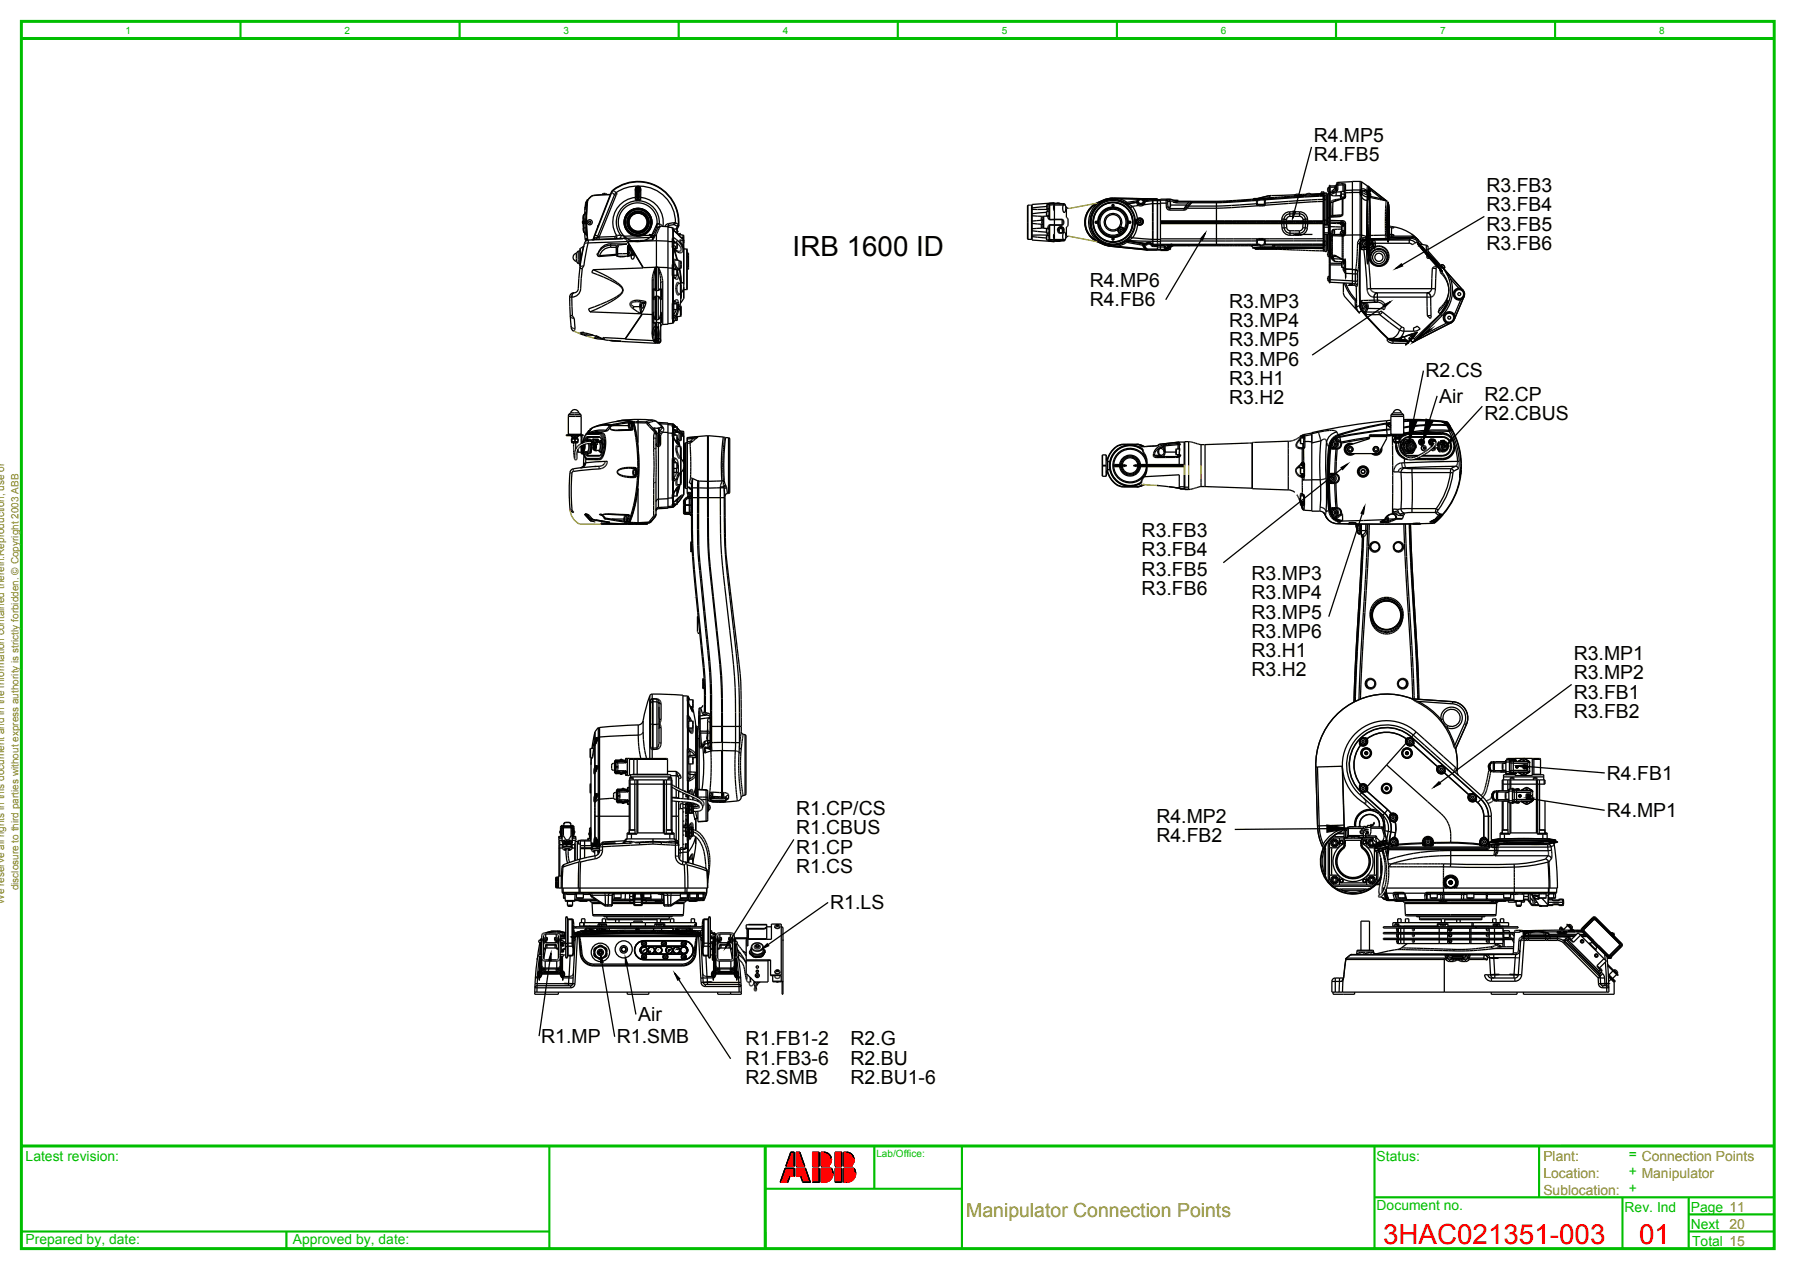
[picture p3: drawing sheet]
<svg xmlns="http://www.w3.org/2000/svg" width="421mm" height="297mm" viewBox="0 0 421 297" stroke-linecap="round" stroke-linejoin="round" font-family="sans-serif">
<defs><g id="words">
<text font-size="6.5" x="185.4" y="59.9">IRB 1600 ID</text>
<g font-size="6.5" fill="#f00">
<text x="323.5" y="291">3HAC021351-003</text>
<text x="383.4" y="291">01</text>
</g>
<g font-size="4.5">
<text x="307.3" y="33.2">R4.MP5</text>
<text x="307.3" y="37.7">R4.FB5</text>
<text x="347.7" y="44.9">R3.FB3</text>
<text x="347.7" y="49.4">R3.FB4</text>
<text x="347.7" y="53.9">R3.FB5</text>
<text x="347.7" y="58.4">R3.FB6</text>
<text x="254.9" y="67.1">R4.MP6</text>
<text x="254.9" y="71.7">R4.FB6</text>
<text x="287.5" y="72">R3.MP3</text>
<text x="287.5" y="76.5">R3.MP4</text>
<text x="287.5" y="81">R3.MP5</text>
<text x="287.5" y="85.5">R3.MP6</text>
<text x="333.5" y="88.2">R2.CS</text>
<text x="287.5" y="90">R3.H1</text>
<text x="287.5" y="94.6">R3.H2</text>
<text x="336.7" y="94.1">Air</text>
<text x="347.2" y="93.8">R2.CP</text>
<text x="347.2" y="98.3">R2.CBUS</text>
<text x="267" y="125.6">R3.FB3</text>
<text x="267" y="130.1">R3.FB4</text>
<text x="267" y="134.6">R3.FB5</text>
<text x="292.8" y="135.6">R3.MP3</text>
<text x="267" y="139.1">R3.FB6</text>
<text x="292.8" y="140.1">R3.MP4</text>
<text x="292.8" y="144.7">R3.MP5</text>
<text x="292.8" y="149.2">R3.MP6</text>
<text x="292.8" y="153.7">R3.H1</text>
<text x="368.1" y="154.3">R3.MP1</text>
<text x="292.8" y="158.2">R3.H2</text>
<text x="368.1" y="158.9">R3.MP2</text>
<text x="368.1" y="163.4">R3.FB1</text>
<text x="368.1" y="167.9">R3.FB2</text>
<text x="375.9" y="182.3">R4.FB1</text>
<text x="186.2" y="190.6">R1.CP/CS</text>
<text x="375.8" y="191.1">R4.MP1</text>
<text x="186.2" y="195.1">R1.CBUS</text>
<text x="270.5" y="192.5">R4.MP2</text>
<text x="270.5" y="197">R4.FB2</text>
<text x="186.2" y="199.6">R1.CP</text>
<text x="186.2" y="204.1">R1.CS</text>
<text x="194.2" y="212.6">R1.LS</text>
<text x="149.2" y="238.8">Air</text>
<text x="126.6" y="243.9">R1.MP</text>
<text x="144.3" y="244">R1.SMB</text>
<text x="174.4" y="244.4">R1.FB1-2</text>
<text x="198.9" y="244.4">R2.G</text>
<text x="174.4" y="248.9">R1.FB3-6</text>
<text x="198.9" y="248.9">R2.BU</text>
<text x="174.4" y="253.5">R2.SMB</text>
<text x="198.9" y="253.5">R2.BU1-6</text>
</g>
<text font-size="4.5" fill="#969600" x="226" y="284.5">Manipulator Connection Points</text>
<g font-size="3.3" fill="#00be00">
<text x="6" y="271.5">Latest revision:</text>
<text x="322" y="271.5">Status:</text>
<text x="381" y="271">= Connection Points</text>
<text x="381" y="275">+ Manipulator</text>
<text x="322" y="283">Document no.</text>
<text x="380" y="283.5">Rev. Ind</text>
<text x="395.5" y="283.5">Page 11</text>
<text x="395.5" y="287.5">Next</text>
<text x="6" y="291">Prepared by, date:</text>
<text x="68.5" y="291">Approved by, date:</text>
<text x="395.8" y="291.5">Total 15</text>
</g>
<g font-size="3.3" fill="#969600">
<text x="361" y="275.5">Location:</text>
<text x="361" y="271.5">Plant:</text>
<text x="361" y="279.5">Sublocation: +</text>
<text x="404.5" y="287.5">20</text>
</g>
<g font-size="2.3" fill="#00be00">
<text x="29.3" y="8">1</text>
<text x="80.6" y="8">2</text>
<text x="131.8" y="8">3</text>
<text x="183.1" y="8">4</text>
<text x="234.3" y="8">5</text>
<text x="285.6" y="8">6</text>
<text x="336.8" y="8">7</text>
<text x="388.1" y="8">8</text>
<text x="205" y="270.5">Lab/Office:</text>
</g>
<g font-size="2.3" fill="#969600">
<text x="4.3" y="208.2" transform="rotate(-90 4.3 208.2)">disclosure to third parties without express authority is strictly forbidden. © Copyright 2003 ABB</text>
<text x="1" y="211.4" transform="rotate(-90 1 211.4)">We reserve all rights in this document and in the information contained therein.Reproduction, use or</text>
</g>
</g></defs>
<path d="M5 5h410v287h-410zM5 9h410M5 268h410M179 268v24" fill="none" stroke="#00be00" stroke-width=".7" stroke-linecap="butt"/>
<g fill="none" stroke="#00be00" stroke-width=".5">
<path d="M56.2 5v4M107.5 5v4M158.7 5v4M210 5v4M261.2 5v4M312.5 5v4M363.7 5v4M128.5 268v24M179 278h46M204.5 268v10M225 268v24M321.5 268v24"/>
<path d="M360 268v12M365 268h50M5 288h123.5M67 288v4M179 288v4M321.5 280h93.5M379.5 280v12M395 288h20M395 280v12M395 284h20"/>
</g>
<g fill="none" stroke="#f00" stroke-width=".3">
<path d="M183.6 273.2h.1M183.7 273.2l-.1 .1M183.8 273.2l-.2 .2M183.9 273.2l-.4 .4M184 273.2l-.5 .5M184.1 273.2l-.7 .7M184.1 273.2l-.7 .8M184.2 273.2l-.9 .9M184.3 276.5h-.1M184.3 273.2l-1 1M184.3 276.3l-.1 .2M184.4 276.2l-.3 .3"/>
<path d="M184.4 273.2l-1.2 1.2M184.4 276l-.5 .5M184.5 275.9l-.6 .6M184.5 273.2l-1.3 1.3M184.5 275.8l-.7 .7M184.5 275.7l-.8 .8M184.6 273.2l-1.5 1.4M184.6 275.6l-.9 .9M184.6 275.5l-1 1M184.6 273.2l-1.5 1.5M184.7 275.3l-1.2 1.2M184.7 273.2l-1.6 1.6"/>
<path d="M184.7 275.2l-1.3 1.3M184.8 273.2l-1.8 1.7M184.9 273.2l-1.9 2M185 273.2l-2.1 2.1M185 269.4l-.1 .1M185.1 273.2l-2.2 2.2M185.1 269.4l-.2 .2M185.1 273.2l-2.3 2.3M185.2 269.4l-.3 .3M185.2 273.2l-2.4 2.4M185.3 273.2l-2.5 2.5M185.3 269.4l-.5 .5"/>
<path d="M185.4 269.4l-.7 .6M185.4 273.2l-2.7 2.7M185.4 269.4l-.7 .8M185.5 273.2l-2.8 2.8M185.5 269.4l-.8 .9M185.6 273.2l-3 2.9M185.6 269.4l-1 1M185.6 273.2l-3 3M185.7 269.4l-1.1 1.1M185.7 273.2l-3.2 3.2M185.8 273.2l-3.3 3.3 3.3-3.3M185.8 273.4l-3.1 3.1"/>
<path d="M185.8 273.5l-3.1 3M185.8 272.7h-.1M185.8 273.5l-3 3M185.8 272.5l-.2 .2M185.8 272.5l-.3 .2M185.8 273.6l-2.9 2.9M185.8 272.4l-.3 .3M185.8 273.7l-2.8 2.8M185.8 272.3l-.5 .4M185.8 272.2l-.5 .5M185.8 272.1l-.6 .6M185.8 272l-.7 .7"/>
<path d="M185.8 272l-.8 .7M185.8 273.9l-2.6 2.6M185.8 271.9l-.8 .8M185.8 271.8l-1 .9M185.8 271.7l-1 1M185.8 274l-2.5 2.5M185.8 271.6l-1.1 1.1M185.8 271.5l-1.2 1.2M185.8 274.1l-1 1M185.8 271.5l-1.3 1.2M185.8 274.2l-.9 .9M185.8 271.4l-1.3 1.3"/>
<path d="M185.8 271.3l-1.5 1.4M185.8 271.2l-1.5 1.5M185.8 274.4l-.7 .7M185.8 274.4l-.6 .7M185.8 274.5l-.6 .6M185.8 270.7l-2 2M185.8 270.8l-2 1.9M185.8 270.6l-1.9 1.9M185.8 274.6l-.5 .5M185.8 270.6l-1.9 1.8M185.8 274.7l-.4 .4M185.8 270.5l-1.9 1.8"/>
<path d="M185.8 270.9l-1.8 1.8M185.8 270.4l-1.8 1.8M185.8 270.3l-1.8 1.8M185.8 271l-1.7 1.7M185.8 270.2l-1.7 1.7M185.8 270.1l-1.7 1.7M185.8 270.1l-1.6 1.6M185.8 271.1l-1.6 1.6M185.8 270l-1.6 1.6M185.8 269.9l-1.5 1.6M185.8 269.8l-1.5 1.5M185.8 269.7l-1.4 1.4"/>
<path d="M185.8 269.6l-1.4 1.4M185.8 269.6l-1.4 1.3M185.8 269.5l-1.3 1.3M185.8 269.4l-1.3 1.3M185.8 274.8l-.3 .3M185.8 274.9l-.2 .2M185.8 272.6l-.1 .1M185.8 275l-.1 .1M185.8 275.1h.1M186.3 272.6l1.4-1.4-1.4 1.4M186.3 271.2l1.1-1-1.1 1.2M186.3 270.5l.9-.9-.9 1"/>
<path d="M186.3 269.4h.1M186.3 273.2v.1M186.4 269.4l-.1 .1M186.4 273.2l-.1 .1M186.4 269.4l-.1 .2M186.5 273.2l-.2 .2M186.5 275.1l1.9-1.9-1.8 1.9M186.5 269.4l-.2 .3M186.5 273.2l-.2 .3M186.6 269.4l-.3 .3M186.6 273.2l-.3 .3M186.7 273.2l-.4 .4"/>
<path d="M186.7 269.4l-.4 .5M186.8 273.2l-.5 .5M186.8 269.4l-.5 .5M186.9 269.4l-.6 .6M186.9 273.2l-.6 .6M186.9 269.4l-.6 .7M187 273.2l-.7 .7M187 269.4l-.7 .7M187 273.2l-.7 .8M187.1 269.4l-.8 .8M187.1 269.5l-.8 .9M187.1 273.2l-.8 .8"/>
<path d="M187.1 275.1l1.5-1.5-1.4 1.5M187.1 269.6l-.8 .8M187.2 273.2l-.9 .9M187.2 269.7l-.9 .9M187.2 269.8l-.9 .9M187.2 269.8l-.9 1.1M187.3 269.9l-1 1M187.3 270l-1 1M187.3 270l-1 1.1M187.3 273.2l-1 1M187.3 270.1l-1 1M187.4 273.2l-1.1 1.1"/>
<path d="M187.4 270.3l-1.1 1.1M187.4 270.3l-1.1 1.2M187.4 270.4l-1.1 1.2M187.4 272.7l.6-.6-.5 .6M187.5 270.4l-1.2 1.2M187.5 273.2l-1.2 1.2M187.5 270.5l-1.2 1.2M187.5 270.6l-1.2 1.2M187.5 270.7l-1.2 1.2M187.5 273.2l-1.2 1.3M187.5 270.7l-1.2 1.3M187.6 270.8l-1.3 1.3"/>
<path d="M187.6 270.9l-1.3 1.3M187.6 273.2l-1.3 1.3M187.6 275.9l1.3-1.3-1.3 1.4M187.6 270.9l-1.3 1.4M187.7 271l-1.4 1.4M187.7 271.1l-1.4 1.4M187.7 273.2l-1.4 1.4M187.7 271.2l-1.4 1.5M187.7 271.3l-1.4 1.4M187.8 271.4l-1.3 1.3M187.8 276.5l1.3-1.3-1.3 1.3M187.8 273.2l-1.5 1.5"/>
<path d="M187.8 271.5l-1.2 1.2M187.8 271.5l-1.1 1.2M187.9 271.6l-1.2 1.1M187.9 271.7l-1.1 1M187.9 273.2l-1.6 1.6M187.9 271.8l-.9 .9M187.9 271.9l-.8 .8M188 273.2l-1.7 1.7M188 271.9l-.8 .8M188 272l-.8 .7M188 272l-.7 .7M188 273.2l-1.7 1.8"/>
<path d="M188.1 272.2l-.5 .5M188.1 272.3l-.4 .4M188.1 273.2l-1.8 1.8M188.2 272.4l-.3 .3M188.2 272.7h.1M188.2 272.5l-.3 .2M188.2 273.2l-1.9 1.9M188.2 272.5l-.2 .2M188.2 272.6l-.1 .1M188.3 273.2l-1.9 1.9M188.4 273.3l-1.8 1.8M188.5 273.3l-1.8 1.8"/>
<path d="M188.5 273.4l-1.7 1.7M188.5 273.5l-1.5 1.6M188.6 273.6l-1.5 1.5M188.6 273.7l-1.3 1.4M188.6 273.8l-1.3 1.4 1.4-1.3M188.7 274l-1.3 1.3M188.7 274.1l-1.3 1.3M188.8 274.2l-1.3 1.3M188.8 274.3l-1.3 1.3M188.8 274.4l-1.3 1.3 1.3-1.3M188.9 274.5l-1.3 1.3M188.9 274.5l-1.3 1.4"/>
<path d="M189 274.7l-1.4 1.4M189 274.8l-1.3 1.3M189 274.8l-1.3 1.4M189 274.9l-1.3 1.4M189.1 275l-1.4 1.3M189.1 275.1l-1.3 1.3M189.1 276.5l.4-.3-.3 .3M189.1 275.3l-1.2 1.2M189.2 275.4l-1.2 1.1M189.2 275.4l-1.1 1.1M189.2 275.5l-1 1M189.2 275.5l-.9 1"/>
<path d="M189.3 275.6l-1 .9M189.3 275.7l-.8 .8M189.3 275.8l-.7 .7M189.3 275.8l-.6 .7M189.4 275.9l-.6 .6M189.4 276.1l-.4 .4M189.5 276.3l-.3 .2M189.5 276.3l-.2 .2M189.5 276.4v.1M189.6 276.5h-.1M190.1 273.2h.1M190.2 269.4l-.1 .1"/>
<path d="M190.2 273.2l-.1 .1M190.3 269.4l-.2 .2M190.3 273.2l-.2 .2M190.4 273.2l-.3 .3M190.4 269.4l-.3 .3M190.5 269.4l-.4 .4M190.5 273.2l-.4 .4M190.6 273.2l-.5 .5M190.7 269.4l-.6 .6M190.7 269.4l-.6 .7M190.8 273.2l-.7 .7M190.8 269.4l-.7 .7"/>
<path d="M190.9 273.2l-.8 .7M190.9 269.4l-.8 .8M190.9 273.2l-.8 .8M191 269.4l-.9 .9M191 273.2l-.9 .9M191.1 273.2l-1 1M191.2 269.4l-1.1 1.1M191.2 269.4l-1.1 1.2M191.3 273.2l-1.2 1.2M191.3 269.4l-1.2 1.2M191.4 273.2l-1.3 1.2M191.4 269.4l-1.3 1.3"/>
<path d="M191.4 273.2l-1.3 1.3M191.5 269.4l-1.4 1.4M191.5 273.2l-1.4 1.4M191.6 273.2l-1.5 1.5M191.6 269.4l-1.5 1.5M191.6 269.4l-1.5 1.6M191.6 269.5l-1.5 1.5M191.6 269.6l-1.5 1.5M191.6 269.7l-1.5 1.5M191.6 269.7l-1.5 1.6M191.6 269.8l-1.5 1.6M191.6 269.9l-1.5 1.6"/>
<path d="M191.6 270l-1.5 1.5M191.6 270.1l-1.5 1.5M191.6 270.2l-1.5 1.5M191.6 270.2l-1.5 1.6M191.6 270.3l-1.5 1.6M191.6 270.4l-1.5 1.6M191.6 270.5l-1.5 1.5M191.6 270.6l-1.5 1.5M191.6 270.6l-1.5 1.6M191.6 270.7l-1.5 1.6M191.6 270.8l-1.5 1.6M191.6 270.9l-1.5 1.6"/>
<path d="M191.6 271l-1.5 1.5M191.6 271.1l-1.5 1.5M191.6 271.1l-1.5 1.6M191.6 271.2l-1.5 1.5M191.6 271.3l-1.4 1.4M191.6 271.4l-1.3 1.3M191.6 271.5l-1.2 1.2M191.6 271.6l-1.1 1.1M191.6 271.6l-1 1.1M191.6 271.7l-1 1M191.6 271.8l-.9 .9M191.6 271.9l-.8 .8"/>
<path d="M191.6 272l-.7 .7M191.6 272.1l-.6 .6M191.6 272.1l-.5 .6M191.6 272.2l-.5 .5M191.6 272.3l-.4 .4M191.6 272.4l-.3 .3M191.6 272.5l-.2 .2M191.6 272.6l-.1 .1M191.6 272.7h.1M191.6 273.3l-1.5 1.6M191.6 273.4l-1.5 1.5M191.6 273.5l-1.5 1.5"/>
<path d="M191.6 273.5l-1.5 1.6M191.6 273.6l-1.5 1.6M191.6 273.7l-1.5 1.6M191.6 273.8l-1.5 1.6M191.6 273.9l-1.5 1.5M191.6 274l-1.5 1.5M191.6 274l-1.5 1.6M191.6 274.2l-1.5 1.6M191.6 274.4l-1.5 1.5M191.6 274.1l-1.5 1.5M191.6 274.3l-1.5 1.6M191.6 274.5l-1.5 1.5"/>
<path d="M191.6 274.5l-1.5 1.6M191.6 274.6l-1.5 1.5M191.6 274.7l-1.5 1.6M191.6 274.8l-1.5 1.6M191.6 274.9l-1.5 1.5M191.6 275l-1.5 1.5M191.6 275l-1.4 1.5M191.6 275.1l-1.4 1.4M191.6 275.2l-1.3 1.3M191.6 275.3l-1.1 1.2M191.6 275.4l-1.1 1.1M191.6 275.5l-1 1"/>
<path d="M191.6 275.5l-.9 1M191.6 275.6l-.9 .9M191.6 275.7l-.8 .8M191.6 275.8l-.7 .7M191.6 275.9l-.6 .6M191.6 276l-.5 .5M191.6 276l-.4 .5M191.6 276.1l-.4 .4M191.6 276.2l-.3 .3M191.6 276.2l-.2 .3M191.6 276.3l-.2 .2M191.6 276.4l-.1 .1"/>
<path d="M191.6 276.4v.1M192.1 270.5l1.1-1-1.1 1.1M192.1 271.1l1.5-1.5-1.5 1.6M192.1 271.4l1.7-1.7-1.7 1.7M192.1 272.2l2.1-2.1-2.1 2.3M192.1 272.5l2.2-2.2-2.2 2.3M192.1 273.2h.1M192.2 269.4l-.1 .1M192.3 273.2l-.2 .2M192.3 269.4l-.2 .2M192.4 269.4l-.3 .3M192.4 273.2l-.3 .3"/>
<path d="M192.5 273.2l-.4 .4M192.6 273.2l-.5 .4M192.6 269.4l-.5 .5M192.7 269.4l-.6 .6M192.7 273.2l-.6 .6M192.8 273.2l-.7 .6M192.8 269.4l-.7 .7M192.8 273.2l-.7 .7M192.9 269.4l-.8 .8M192.9 273.2l-.8 .8M193 273.2l-.9 .9M193.1 269.4l-1 1"/>
<path d="M193.1 269.5l-1 1M193.2 273.2l-1.1 1.1M193.3 273.2l-1.2 1.1M193.3 269.5l-1.2 1.2M193.3 273.2l-1.2 1.2M193.4 273.2l-1.3 1.3M193.4 269.5l-1.3 1.4M193.5 273.2l-1.4 1.4M193.5 269.6l-1.4 1.3M193.5 269.6l-1.4 1.4M193.7 269.7l-1.6 1.5M193.7 273.2l-1.6 1.6"/>
<path d="M193.8 273.2l-1.7 1.6M193.8 273.2l-1.7 1.7M193.8 269.8l-1.7 1.7M193.9 269.8l-1.8 1.8M193.9 272.6l-.2 .1M193.9 273.2l-1.8 1.8M193.9 269.8l-1.8 1.9M193.9 272.6l-.1 .1M194 269.9l-1.9 1.8M194 273.2l-1.9 1.8M194 272.6l-.1 .1M194 269.9l-1.9 2"/>
<path d="M194 272.7h.1M194 273.2l-1.9 1.9M194.1 272.7h-.1M194.1 270l-2 1.9M194.1 272.7h.1M194.1 270l-2 2M194.1 270.1l-2 2M194.2 270.1l-2.1 2M194.2 273.2l-2.1 2.1M194.3 273.2l-2.2 2.1M194.3 270.3l-2.2 2.1M194.3 273.2l-2.2 2.2"/>
<path d="M194.4 270.4l-2.3 2.2M194.4 272l-.8 .7M194.4 270.5l-2.3 2.2M194.4 275.7l-.3 .3M194.4 273.2l-2.3 2.3M194.4 270.5l-2.2 2.2M194.4 271.8l-.9 .9M194.4 270.6l-2.1 2.1M194.5 271.7l-1 1M194.5 270.7l-2.1 2M194.5 273.2l-2.4 2.3M194.5 270.7l-2 2"/>
<path d="M194.5 271.6l-1.1 1.1M194.5 270.8l-2 1.9M194.5 270.8l-1.9 1.9M194.5 271.5l-1.2 1.2M194.5 270.9l-1.8 1.8M194.5 271.4l-1.3 1.3M194.5 271l-1.7 1.7M194.5 271.1l-1.6 1.6M194.5 271.3l-1.4 1.4M194.5 273.2l-2.4 2.4M194.5 271.1l-1.5 1.6M194.5 271.2l-1.5 1.5"/>
<path d="M194.6 273.2l-2.5 2.6M194.6 275.5l-.7 .7M194.6 273.3l-2.5 2.5M194.6 273.4l-2.5 2.5M194.7 273.4l-2.6 2.6M194.7 275.3l-1 1M194.7 273.5l-2.6 2.5M194.7 273.5l-2.6 2.6M194.7 275.2l-1.1 1.1M194.7 273.6l-2.6 2.7M194.8 273.7l-2.7 2.6M194.8 273.7l-2.7 2.7"/>
<path d="M194.8 275l-1.4 1.4M194.8 273.8l-2.7 2.7M194.8 274.9l-1.5 1.5M194.8 273.9l-2.6 2.6M194.8 273.9l-2.5 2.6M194.8 274.8l-1.6 1.7M194.9 274.7l-1.8 1.8M194.9 274.1l-2.5 2.4M194.9 274.1l-2.4 2.4M194.9 274.6l-1.9 1.9M194.9 274.2l-2.3 2.3M194.9 274.5l-2 2"/>
<path d="M194.9 274.3l-2.3 2.2M194.9 274.3l-2.2 2.2M194.9 274.4l-2.1 2.1M195.5 273.2h-.1M195.5 269.4l-.1 .1M195.5 273.2l-.1 .1M195.6 269.4l-.2 .2M195.7 273.2l-.3 .2M195.7 269.4l-.3 .3M195.7 273.2l-.3 .3M195.8 269.4l-.4 .4M195.8 273.2l-.4 .4"/>
<path d="M195.9 273.2l-.5 .5M195.9 269.4l-.5 .5M196 273.2l-.6 .6M196.1 269.4l-.7 .6M196.1 269.4l-.7 .7M196.2 273.2l-.8 .7M196.2 269.4l-.8 .8M196.2 273.2l-.8 .8M196.3 269.4l-.9 .9M196.3 273.2l-.9 .9M196.4 273.2l-1 .9M196.4 269.4l-1 1"/>
<path d="M196.4 273.2l-1 1M196.5 273.2l-1.1 1.1M196.5 269.4l-1.1 1.1M196.6 269.4l-1.2 1.2M196.7 273.2l-1.3 1.2M196.7 269.4l-1.3 1.3M196.7 273.2l-1.3 1.3M196.8 269.4l-1.4 1.4M196.8 273.2l-1.4 1.4M196.9 273.2l-1.5 1.4M196.9 273.2l-1.5 1.5M197 269.4l-1.6 1.6"/>
<path d="M197 269.5l-1.6 1.5M197 269.6l-1.6 1.5M197 269.6l-1.6 1.6M197 269.7l-1.6 1.5M197 269.8l-1.6 1.5M197 269.9l-1.6 1.6M197 270l-1.6 1.5M197 270.1l-1.6 1.5M197 270.1l-1.6 1.6M197 270.2l-1.6 1.5M197 270.3l-1.6 1.5M197 270.4l-1.6 1.6"/>
<path d="M197 270.5l-1.6 1.5M197 270.6l-1.6 1.5M197 270.6l-1.6 1.6M197 270.7l-1.6 1.5M197 270.8l-1.6 1.5M197 270.8l-1.6 1.7M197 271l-1.6 1.5M197 271.1l-1.6 1.5M197 271.1l-1.6 1.6M197 271.2l-1.6 1.5M197 271.3l-1.5 1.4M197 271.3l-1.4 1.4"/>
<path d="M197 271.5l-1.3 1.2M197 271.6l-1.2 1.1M197 271.6l-1.1 1.1M197 271.7l-1.1 1M197 271.8l-1 .9M197 271.8l-.9 .9M197 272l-.8 .7M197 272l-.7 .7M197 272.1l-.6 .6M197 272.2l-.6 .5M197 272.3l-.5 .4M197 272.3l-.4 .4"/>
<path d="M197 272.5l-.3 .2M197 272.7h-.1M197 273.3l-1.6 1.5M197 273.3l-1.6 1.6M197 273.5l-1.6 1.5M197 273.5l-1.6 1.6M197 273.6l-1.6 1.5M197 273.7l-1.6 1.5M197 273.7l-1.6 1.7M197 273.9l-1.6 1.5M197 274l-1.6 1.5M197 274l-1.6 1.6"/>
<path d="M197 274.1l-1.6 1.5M197 274.2l-1.6 1.5M197 274.2l-1.6 1.6M197 274.4l-1.6 1.5M197 274.5l-1.6 1.5M197 274.5l-1.6 1.6M197 274.6l-1.6 1.5M197 274.7l-1.6 1.5M197 274.7l-1.6 1.6M197 274.9l-1.6 1.5M197 274.9l-1.6 1.6M197 275l-1.5 1.5"/>
<path d="M197 275.1l-1.5 1.4M197 275.2l-1.4 1.3M197 275.2l-1.3 1.3M197 275.4l-1.2 1.1M197 275.4l-1.1 1.1M197 275.5l-1 1M197 275.6l-1 .9M197 275.7l-.9 .8M197 275.7l-.8 .8M197 275.9l-.7 .6M197 275.9l-.6 .6M197 276l-.5 .5"/>
<path d="M197 276.1l-.5 .4M197 276.2l-.4 .3M197 276.2l-.3 .3M197 272.5l-.2 .2M197 276.4l-.2 .1M197 272.6l-.2 .1M197 276.4l-.1 .1M197.4 272.2l2.1-2.1-2.1 2.2M197.4 275.7l2.5-2.5-2.5 2.6M197.4 276l2.6-2.6-2.6 2.6M197.4 273.2h.1M197.5 269.4l-.1 .1"/>
<path d="M197.5 273.2l-.1 .1M197.6 273.2l-.2 .1M197.6 269.4l-.2 .2M197.6 273.2l-.2 .2M197.7 269.4l-.3 .3M197.7 273.2l-.3 .3M197.8 269.4l-.4 .3M197.8 273.2l-.4 .4M197.8 269.4l-.4 .4M197.9 273.2l-.5 .4M197.9 273.2l-.5 .5M198 269.4l-.6 .5"/>
<path d="M198 269.4l-.6 .6M198.1 273.2l-.7 .6M198.1 269.4l-.7 .7M198.1 273.2l-.7 .7M198.2 269.4l-.8 .8M198.2 273.2l-.8 .8M198.3 273.2l-.9 .8M198.3 269.4l-.9 .9M198.4 273.2l-1 .9M198.4 273.2l-1 1M198.4 269.4l-1 1M198.5 269.5l-1.1 1"/>
<path d="M198.5 269.5l-1.1 1.1M198.6 273.2l-1.2 1.1M198.6 269.5l-1.2 1.2M198.6 273.2l-1.2 1.2M198.7 269.5l-1.3 1.3M198.7 273.2l-1.3 1.3M198.8 273.2l-1.4 1.3M198.8 269.6l-1.4 1.3M198.8 273.2l-1.4 1.4M198.8 269.6l-1.4 1.4M198.9 269.6l-1.5 1.5M198.9 273.2l-1.5 1.5"/>
<path d="M199 269.7l-1.6 1.5M199 269.7l-1.6 1.6M199.1 273.2l-1.7 1.6M199.1 269.7l-1.7 1.7M199.1 273.2l-1.7 1.7M199.2 269.8l-1.8 1.7M199.2 269.8l-1.8 1.8M199.2 272.6l-.2 .1M199.2 273.2l-1.8 1.8M199.2 272.6l-.1 .1M199.3 272.7h.1M199.3 269.9l-1.9 1.8"/>
<path d="M199.3 273.2l-1.9 1.8M199.3 272.6l-.1 .1M199.3 269.9l-1.9 1.9M199.3 269.9l-1.9 2M199.3 273.2l-1.9 1.9M199.4 272.7h.1M199.4 270l-2 2M199.4 273.2l-2 2M199.4 272.3l-.2 .2M199.4 270.1l-2 2M199.5 270.1l-2.1 2M199.6 273.2l-2.2 2.1"/>
<path d="M199.6 270.2l-2.2 2.2M199.6 272.1l-.6 .6M199.6 270.3l-2.2 2.2M199.6 273.2l-2.2 2.2M199.6 270.4l-2.2 2.2M199.7 270.4l-2.3 2.2M199.7 271.9l-.8 .8M199.7 270.4l-2.3 2.3M199.7 273.2l-2.3 2.3M199.7 270.5l-2.2 2.2M199.7 270.5l-2.1 2.2M199.7 271.8l-.9 .9"/>
<path d="M199.8 275.7l-.4 .4M199.8 273.2l-2.4 2.3M199.8 270.6l-2.1 2.1M199.8 271.7l-1 1M199.8 270.7l-2 2M199.8 270.8l-2 1.9M199.8 271.6l-1.1 1.1M199.8 270.8l-1.9 1.9M199.8 271.5l-1.2 1.2M199.8 270.9l-1.8 1.8M199.8 270.9l-1.7 1.8M199.8 273.2l-2.4 2.4"/>
<path d="M199.8 271.4l-1.3 1.3M199.8 271.1l-1.6 1.6M199.8 271.3l-1.4 1.4M199.8 271.1l-1.5 1.6M199.9 271.2l-1.6 1.5M199.9 275.5l-.7 .7M200 273.4l-2.6 2.5M200 275.3l-1 1M200 273.5l-2.6 2.6M200 273.6l-2.6 2.6M200.1 273.6l-2.7 2.7M200.1 275.1l-1.3 1.3"/>
<path d="M200.1 273.7l-2.7 2.7M200.1 273.8l-2.7 2.7M200.1 275l-1.4 1.4M200.1 273.8l-2.6 2.7M200.1 273.9l-2.6 2.6M200.1 274.9l-1.5 1.5M200.2 273.9l-2.6 2.6M200.2 274.8l-1.7 1.7M200.2 274l-2.5 2.5M200.2 274.7l-1.8 1.8M200.2 274.1l-2.4 2.4M200.2 274.6l-1.9 1.9"/>
<path d="M200.2 274.2l-2.3 2.3M200.2 274.3l-2.2 2.2M200.2 274.5l-2 2M200.2 274.4l-2.1 2.1"/>
</g>
<g fill="none" stroke="#000" stroke-width=".3">
<path d="M306.8 34.4l-4.5 16.7M134.8 59.2v1.9M134.8 59.2a.97 .97 0 0 0-.8 1 .97 .97 0 0 0 .8 .9M135.2 58.7h.4M135.2 58.7l-.4 .5M135.2 58.7v3M135.7 58.1l.8-.5-.8 3.7M135.7 58.1v3.2M135.7 58.1l-.1 4M136.2 52.1l.1 .1M136.2 51.9h.1M136.2 52.1h.1"/>
<path d="M136.2 51.9v.2M136.3 52.1h-.1M136.3 51.9h-.1M136.3 51.9v.2M136.3 52.1l.1 .1M136.3 51.9h.2M136.3 51.8l-.1 .1M136.3 52.2l.1 .1M136.3 52.2h.1M136.4 51.7l-.1 .1M136.4 51.7h.1M136.4 51.3v.4"/>
<path d="M136.4 52.3h.1M136.4 52.3v1M136.4 51.8h-.1M136.4 51.8h.1M136.4 51.8l-.1 .1M136.4 52.2l.1 .1M136.4 50.6v.7M136.4 53.3l.1 .7M136.4 50.5v.1M136.4 50.5h.1M136.5 50.6h-.1M136.5 52.1h-.2"/>
<path d="M136.5 51.9h.2M136.5 52.1v.1M136.5 51.9v.2M136.5 50.6v.7M136.5 50.6h.1M136.5 54l.1 .4M136.5 51.7h.3M136.5 51.7l-.1 .1M136.5 51.3v.4M136.5 54h.1M136.5 54l.3 .5M136.5 52.3v1"/>
<path d="M136.5 57.6h.1M136.5 53.3v.7M136.5 53.3h.4M136.5 54l.4 .6M136.5 51.8v.1M136.5 51.8h.3M136.5 52.2h-.1M136.6 57.6h-.1M136.6 57.5l-.1 .1M136.6 57.5v.1M136.6 57.5h.1M136.6 57.2l-1 5.5"/>
<path d="M136.7 50.1l-.3 .4M136.7 51.9h.1M136.7 52.1l.1 .1M136.7 52.1h-.2M136.7 52.1h.1M136.7 52.1h.2M136.7 51.9v.2M136.8 54.5v1.4M136.8 51.8l-.1 .1M136.8 51.8h.1M136.8 52.2h-.3M136.8 52.2v.1"/>
<path d="M136.8 52.2h.1M136.8 50l-.4 .6M136.8 52.2h.2M136.8 50h.1M136.8 51.7v.1M136.8 51.3v.4M136.8 51.3h-.3M136.8 52.3h-.3M136.8 52.3v1M136.8 52.3h.3M136.8 50v1.3M136.8 50l-.3 .6"/>
<path d="M136.8 54.5h.1M136.8 54.5l.4 .5M136.8 48.7v1.3M136.8 55.9l.3 .5M136.8 53.3h.3M136.8 53.3l.1 1.3M136.9 54.5l.2 .4M136.9 54.5v.1M136.9 48.4l-.1 .7M136.9 54.6l.3 .4M136.9 48.4l-.1 .3M136.9 48.4h.1"/>
<path d="M136.9 52.1h.1M136.9 51.9h.1M136.9 52.1l.1 .1M136.9 51.9h-.2M136.9 51.9l.2 .3M137 47.5h.2M137 47.5l-.1 .9M137 51.9l-.1 .1M137 51.8h-.2M137 51.8h.1M137 51.8l-.1 .1M137 52.2h.1"/>
<path d="M137 52.2l.1 .1M137 55.8v.1M137 55.9l.2 .4M137 55.9h-.2M137 55.8h.1M137 48.2h.1M137 48.1v.1M137 55.9l.1 .1M137 48.1l-.2 .6M137.1 49.7l-.3 .3M137.1 49.6h.1M137.1 48.1h.1"/>
<path d="M137.1 51.8l-.1 .1M137.1 48.1l-.1 .1M137.1 55.8v.1M137.1 52.2l.1 .1M137.1 49.5v.1M137.1 49.5l-.3 .5M137.1 48l-.1 .1M137.1 56.4h.1M137.1 55.9l.1 .4M137.1 48v.1M137.1 48v.2M137.1 48h.1"/>
<path d="M137.1 47.9l-.2 .5M137.1 49.5h.1M137.1 51.7h-.3M137.1 51.7l-.1 .1M137.1 51.7h.1M137.1 51.2v.5M137.1 51.2l-.3 .1M137.1 52.3h.1M137.1 52.3v1M137.1 47.8l-.1 .3M137.1 49.5v1.7M137.1 54.9l.1 .1"/>
<path d="M137.1 53.3l.1 1.7M137.1 51.7v.1M137.2 47.7l-.1 .3M137.2 52.3l.2 3.5M137.2 56.3h.1M137.2 55h.1M137.2 47.5l-.1 .2M137.2 56.2v.1M137.3 47.3l-.1 .2M137.3 47.3h.1M137.4 47.1v.1M137.4 55.8l-.3 .1"/>
<path d="M137.4 47.1l-.3 4.6M137.4 55.8l.1 .4M137.4 47.1l-.3 .9M137.4 46.9l-.4 .6M137.4 46.9l-.3 .8M137.5 46.7l-.2 .3M137.5 46.7v.1M137.5 46.7h.1M137.6 56.8l9.1-.3 .4 .5M137.6 56.8l-1 5.4M137.6 56.8a.79 .79 0 0 0-1 .4M137.6 46.6l-.2 .5"/>
<path d="M137.6 46.7a30.3 30.3 0 0 0-.1 9.4M137.6 51.8l.3-.2 .3 .2v.4l-.3 .1-.3-.1zM137.7 56.1a1.12 1.12 0 0 0-1.1 1.1M137.7 56.1l-.1 .7M138.3 45.9l-.7 .7M138.4 45.9l-.8 .8M139 55.6l-.2 .3M139 55.6l-.3 .4 .1-.1M139 56.1h.1M139.1 54.9l-.3 1M139.1 54.9l.1 .1M139.1 55.6h-.1"/>
<path d="M139.1 55.6l-.3 .4M139.2 55l.6 .2M139.2 55l-.2 .6M139.7 55.6l-.4 .4M139.7 55.6h-.6M139.8 55.2l-.1 .4M139.9 59.2l-.2 .1a.53 .53 0 0 0 .6 .7M139.9 59.2v.4l.3 .2M140 59.2a3.2 3.2 0 0 1 2.8-1.9h1.3v2.2M140 52.7l-.2 .4M140.1 55.4l-.4 .2M140.1 55.4v.5"/>
<path d="M140.2 59.8h.1M140.3 59.8h-.1M140.3 59.8v.2M141.2 45.2l-.4 .3M141.2 45.2h.1M141.2 45.2v.1M141.5 45.3h-.3M141.5 45.2v.1M141.6 45.2h-.1M141.6 45.2h.1M141.6 45.2l.1 .1M141.7 45.3l.2 .2"/>
<path d="M142.8 45.5l-3.3 .2-1.1 .2M142.8 45.5l-4 .2-.5 .2M142.8 57.8a2.68 2.68 0 0 0-2.5 2M142.8 57v.8M142.8 57.8h1.3M142.8 57l3.9 .1M142.8 57a2.95 2.95 0 0 0-2.8 2.2M142.9 56.9l-.1 .1M143 45h.1M143 45l-3.9 9.9M143 44.9l.1 .1M143 44.9v.1"/>
<path d="M143.1 45l-3.9 10M143.1 45h.1M143.1 45l.6 .5M143.3 44.5h.1M143.3 44.5l-.3 .4M143.4 44.4l.1 .1M143.4 44.4a9.5 9.5 0 0 1 10.3-.9 9.5 9.5 0 0 1 5.1 9M143.4 44.4l-.1 .1M143.4 44.5l.7 .5M143.4 44.5l-.3 .5M143.5 44.5h-.1M143.5 44.5a9.4 9.4 0 0 1 10.1-.9 9.4 9.4 0 0 1 5.1 8.9"/>
<path d="M143.7 45.5l.4 .2M143.7 45.5l-3.9 9.7M143.8 55.3l-3.7 .1M144.1 45.7l-3.9 9.7-.4-.2M144.1 45l.2 .4-.2 .3M144.1 45l-.4 .5M144.1 59.5l.1 .2-3.9 .3M144.1 59.5l-3.8 .3M144.2 55.1l.1 .1a.5 .5 0 0 1-.5 .6v-.5M144.2 55.1l-.4 .2M144.2 59.7h.2M144.2 59.7l.2 .3 .1-.1"/>
<path d="M144.3 59.3h.1M144.3 57.8v1.5M144.3 57.8h.1M144.3 59.3v.1M144.3 59.4l-.1 .3M144.4 59.7l.1 .2M144.4 57.8v1.5M144.4 59.3l.1 .1M144.5 59.4l-.1 .3M144.5 59.4h-.2M144.5 57.8h.1M144.5 57.4l.1 .3-.1 .1"/>
<path d="M144.5 57.4l-.2 .4M144.5 59.9h1.8M145.2 55v.1a.5 .5 0 0 1-.4 .7M145.2 55l.8 .2M145.2 55l-1 .1M145.7 55.9l-8 .2M145.8 55.7l-7.4 .4M145.8 55.7l.5 .2 .4 .5 5.9-.2M146 55.2v.5M146.6 59.9l-1.2 .2-.9-.2M146.6 59.9h.1M146.7 59.9v.1"/>
<path d="M146.7 57.1l-2.3 .2 .1 .1M146.7 57v.1M146.8 59.3h-2.4M146.8 59.3l.1 .5M146.9 57.6h.1M146.9 51.2v.4M146.9 52.9h.1M146.9 51.1h.1M146.9 51.6v.8M146.9 52.4v.4M146.9 52.4h.2M146.9 59v.3"/>
<path d="M146.9 59h.1M146.9 59.3h.1M146.9 57.4l.2 .1M146.9 57.4v.2M147 59.3l.1 .1M147 57.4h.2l.3 .3-.1 .5-.2 .2-.4-.4zM147 57.1h.1M147 59v.3M147 57.1l.1 .1M147 59.3h-.2M147 59.3h.1M147 50.8v.3"/>
<path d="M147 52.9v.3M147 51.2a2.35 2.35 0 0 1 3.6-1.1 2.35 2.35 0 0 1 0 3.8 2.35 2.35 0 0 1-3.6-1.1M147 51.1l.1 .5M147 50.9a2.45 2.45 0 0 1 3.8-.8 2.45 2.45 0 0 1 0 3.8 2.45 2.45 0 0 1-3.8-.8M147.1 57l.1 .3M147.1 59.4v.1M147.1 57.1h-.1M147.1 57.9h-.3v1.4M147.1 57.9v.8M147.1 57.9l.4 .7M147.1 57.2h.1M147.1 57.3l-.2 .3"/>
<path d="M147.1 57.3v.2M147.1 57.3l-.2 .1M147.1 58.9l-.2 .1M147.1 57.5l-.2 .1M147.1 58.9h.1M147.1 57.2l.1 .1M147.1 51.5l-.2 .1M147.1 52.4l-.1 .5M147.1 51.5v.9M147.1 51.6a2.19 2.19 0 0 1 3.4-1.4 2.19 2.19 0 0 1 0 3.6 2.19 2.19 0 0 1-3.4-1.4M147.1 57.5h.1M147.1 57.5l1.2 2.1"/>
<path d="M147.1 58.9l-.1 .1M147.1 57.5l.3 .3-.1 .5-.2-.3zM147.1 58.9l.1 .1M147.1 59.7h.1M147.2 59l.1 .3M147.2 59.7h.1M147.2 59h.1M147.2 57.3l3.2 5.4-11.7 .4M147.2 59.3h.1M147.3 59.3l-.2 .2M147.4 58.5l.2 .6-.2 .6M147.4 58.5a.62 .62 0 0 0-.5 .5 .62 .62 0 0 0 .3 .7"/>
<path d="M147.4 58.5h.1M147.4 58.5l.3 .4M147.7 58.9l.3 .5M147.7 58.9l-.1 .7M147.8 59.6h-.1M147.8 59.5l.4-.1 .2 .4-.1 .5-.3 .3-.4-.4zM147.9 59.6h.4M147.9 59.6l-1.3 .3M148 59.4l.3 .2M148 59.4l-.1 .2M148.3 59.6l-1.6 .4M148.5 55.2h-2.5"/>
<path d="M148.6 45.7h.2M148.6 45.7v-1.4h.2v2.2M148.6 45.7v.5M148.6 46.2h.1M148.6 46.2a5.8 5.8 0 0 0-4.4 8.9M148.6 46.2v.5M148.6 46.7l.4 .3M148.8 43.8l.3-.2-.2 .4-.2-.1zM148.8 43.7l.4-.1 .4 .4 .1 .6-.4 .4-.3-.1-.3-.3-.1-.5zM148.8 46.5l.2 .4M148.8 46.5l-.2 .2M148.8 45.9l-.2 .3"/>
<path d="M149 43.9l.2-.1 .2 .3v.5l-.2 .2-.3-.3zM149 47h.1M149 47a5 5 0 0 0-3.8 8M149 43.7l.5-.1 .3 .4v.6l-.3 .4-.4-.1-.3-.3v-.5zM149 46.9v.1M149 46.9h.1M149.1 43.6h.1M149.1 47h.1M149.1 46.9v.1M149.1 46.9h.1M149.1 43.6v3.3M149.2 43.9l.3-.1 .1 .3v.5l-.3 .2-.2-.4z"/>
<path d="M149.2 43.6h-.1M149.2 43.5a8.5 8.5 0 0 0-5.1 1.5M149.2 46.9v.1M149.2 43.6h.1M149.2 43.5v3.4M149.2 43.5a8.4 8.4 0 0 1 8.8 8.6M149.3 43.6h.1M149.4 46.9h-.2M149.4 43.6v3.3M149.4 46.9v.1M149.4 43.6h.1M149.4 47h-.2"/>
<path d="M149.4 43.6l.4 .3-.2 .1-.2-.4M149.4 46.9h.1M149.4 46.9l.1 .1M149.5 47h-.1M149.5 47a5 5 0 0 1 4.7 5.3M149.5 47h.1M149.6 46.5l.3 .2M149.6 45.7h.3M149.6 45.9l.3 .3M149.6 46.5l-.2 .4M149.9 46.7l-.4 .3M149.9 46.7h.1"/>
<path d="M149.9 46.2a5.8 5.8 0 0 1 5.2 6.7M149.9 46.2v.5M149.9 45.7v-1.4h-.3v2.2M149.9 45.7v.5M150.2 55.1l-1.7 .1M150.2 55.1a3.3 3.3 0 0 0 1.6-5.1 3.3 3.3 0 0 0-5.3 .2 3.3 3.3 0 0 0 2 5M151.8 54.8l1.2 .4zM152.4 55v.5M152.4 55l-2.2 .1M152.4 52.5a3.3 3.3 0 0 0-2.5-3.7 3.3 3.3 0 0 0-3.8 2.4 3.3 3.3 0 0 0 2.3 3.9M152.5 55.5l-6.7 .2M152.5 55.5l.1 .7"/>
<path d="M152.9 55.8l-.3 .4M153 55.2l-.1 .6M153 55.2l-.5 .3M153.5 54.8l-.6 1M153.5 54.8h.1M153.5 54.8v25.5M153.7 52.3v.7M153.7 52.3l.5 .1M153.7 52.3l-1.3 2.7M153.7 52.3h.5M153.7 52.3h.1M153.7 53v.1"/>
<path d="M153.7 53.1l.2 .2M153.8 53.3l-.8 1.9M153.9 53.3h-.1M154.2 52.4h.1M154.2 52.4l.4 .1 .3 .4M154.2 52.4l.1 .4M154.2 52.3v.1M154.3 52.8h.1M154.3 53.1l-.5 .2M154.3 53.1l-.8 1.7M154.3 52.8l.1 .2M154.4 53l-.5 .3"/>
<path d="M154.4 53l-.1 .1M154.7 52.9h.1M154.7 52.9l1.5 .1v22.8l-1.2 .1M154.7 52.9l-.4 .2M155.5 52.9v.1M155.5 52.9l.2 .1M156.2 56.5l1.4 .2M156.2 53.1l1.1 .1M156.2 56.4l-2.7-.1-6.7 .2 3.7 6.1M156.4 52.3v.4M156.4 52.3l-.5 .2-.4 .4M156.4 52.7l-.4 .3"/>
<path d="M156.4 52.7v.4M157.3 53.6l.2 .2M157.3 55.8v2l.1 .1M157.3 53.2v.4M157.3 53.6l.1 .1M157.3 53.2l.1 .5M157.3 55.8l.1 .1M157.3 58h.2M157.3 58v3.6M157.4 53.8h.1M157.4 53.7v1.7M157.4 55.4l-.1 .4"/>
<path d="M157.4 55.4l.1 .1M157.4 58h-.1M157.4 58h.1M157.4 53.4h.2v.5M157.4 55.9v2M157.4 57.9l.1 .1M157.4 56.5h.1M157.5 56.4l-.1 .1M157.5 58h.1M157.5 56.4h.1M157.5 55.5h.1M157.5 53.8v1.7"/>
<path d="M157.5 53.8h.1M157.5 58v3.7M157.5 58l.1 .2M157.5 58l.2 .2M157.5 55.5l-.1 .4M157.5 55.5l.1 .9M157.5 53.8l.8 .7M157.5 55.5l.9 .7M157.6 56.4h-.1M157.6 58.2l.1 .1M157.6 56.4h.1M157.6 56.8h.7"/>
<path d="M157.6 58.1h.7M157.6 53.6h.7M157.6 52.1l-1.2 .2M157.6 52.1l.1 .4M157.6 52.1h.4M157.6 56.4v1.8M157.6 56.8h.1M157.6 56.4l.5 .3M157.7 52.5l-1.3 .2M157.7 52.5l.6 .4M157.7 58.2v.1M157.7 58.2h.1"/>
<path d="M157.7 58.3v.2M157.7 58.3h.1M157.7 58.3l.7 .4M157.7 58.5l.7 2.3M157.7 58.5h.1M157.8 58.3l.6 .4M157.8 58.4v.1M157.8 58.4l.5 .2M157.8 58.4h.1M157.8 58.5h.1M157.8 58.5l.7 2.3M158 52.1l.7 .4"/>
<path d="M158 52.1l-.3 .4M158.1 56.7l.1 .1M158.1 56.7l-.5 .1M158.3 54.5l.3 .4M158.3 54.5h.1M158.3 54.5l.8 .9M158.3 52.9h.1M158.3 53.6l.1 1M158.3 56.8v1.3M158.3 53.6v1M158.4 53l-.3 .6M158.4 52.9v.1"/>
<path d="M158.4 54.4l.5 .5M158.4 54l.3 .2M158.4 56.9h.1M158.4 56.9a1.38 1.38 0 0 1 .8 1.8l-.9-.1M158.4 56.2l-.3 .5M158.4 56.2l.8 .9M158.7 52.5l-.4 .4M158.7 52.5h.1M158.7 54.9h.3M158.8 52.6l-.4 .4M158.8 52.6l-.5 1M158.8 52.5v.2"/>
<path d="M158.8 52.5l-.4 .4M159 54.9l.7 .1M159 54.9v-.4l.2 .2v.2M159 55.2l.1 .2M159.1 55.4l.2 .2M159.2 55.5l.3 .2M159.2 57.1l.2 .3M159.3 55.5h.1M159.3 56.2h.1M159.3 55.5l.2 .2M159.3 55.5l.4 .2M159.3 56.2l-.1 .2 .3 .6"/>
<path d="M159.4 56.2h.4M159.4 56.2l-.3-.1-.1 .2 .2 .8M159.4 57.4l.5 .7M159.4 57.4a.99 .99 0 0 1-.3 1.7l-1.3-.6M159.5 55.7l.1 .1M159.5 57l-.3 .1M159.5 57l.2 .3M159.5 55.7h.1M159.5 55.7l.2 .2M159.6 55.8l.1 .1M159.7 57.3l.1 .1M159.7 57.3l-.3 .1"/>
<path d="M159.7 55.9h.1M159.7 55.9l.2 .3M159.7 55v.7M159.7 55.7l.1 .1M159.7 55.7h.2M159.8 56.2v1.2M159.8 56.2l.1 .2M159.8 57.4l.1 .7M159.8 55h.1M159.8 55l.1 .2v14.6M159.8 55.8v.1M159.8 55.8l.1 .4"/>
<path d="M159.8 55.8l-.1 .1M159.8 55.9h.1M159.9 55.9h.1M159.9 56.2v.1M159.9 58.1v.1M159.9 57.4h-.1M159.9 58.2h.7M160.6 58.2v9.5M160.7 59.2h.3v3.8h-.3M160.7 59.7h.3M240.4 56h.9M240.4 48h.5"/>
<path d="M240.4 48v8M240.9 48h.1M241 48h.1M241.1 48h.1M241.2 48h-.1M241.3 48h-.1M241.3 48v8M241.3 55.4h.1M241.3 48.6h.1M241.4 47.8l5.2-.4v9.1l-5.2-.4zM241.4 52.2l2.2 .2M241.4 50.5l2.2 .1"/>
<path d="M241.4 54l3.4 .3M241.4 49h3.6M241.4 55.3l3.4 .4M241.6 47.8h.1M243.6 52.4l.3 .2M243.6 51.5l-2.2 .2M243.6 50.9v.6M243.6 52.4v.7M243.6 53.1h.2M243.6 53.1v.3M243.6 50.6h.4M243.6 53.4l-2.2 .1"/>
<path d="M243.6 50.6v.3M243.7 52.2v.1M243.7 51.8h.1M243.7 52.2h.1M243.7 51.7v.1M243.7 52.3h.1M243.7 52.3l.2 .2M243.7 51.7h.1M243.7 51.8v.4M243.7 51.6v.2M243.7 51.6v.1M243.8 50.9h-.2"/>
<path d="M243.8 53.1h.1M243.9 50.8l-.1 .1M243.9 53.1h.1M243.9 50.8h.1M243.9 53.1v.1M243.9 51.3l-.3 .2M243.9 50.8v2.4M243.9 53.2v.1M243.9 51.4l-.2 .2M243.9 53.3h.1M244 50.6l-.1 .2M244 53.3l.1 .1"/>
<path d="M244 53.3l-.4 .1M244.1 50.6h-.1M244.1 53.4h1M244.1 50.6v2.8M244.8 49.7l-3.4 .3M244.8 53.5h.4M244.8 53.5v1M244.8 49.5v1M244.8 55.1v1M244.8 54.5h.5M244.8 50.5h.4M244.8 55.1h.5"/>
<path d="M244.8 56.1h.6M244.9 48.3l-3.5 .3M244.9 48.8v.1M244.9 47.8v.1M244.9 47.8h.5M244.9 48.9h.4M244.9 47.8v1.1M245 55h-3.6M245 55l.3 .1M245 49v.5M245 54.5v.5M245.1 53.3l.2 .2"/>
<path d="M245.1 50.5l-1 .1M245.1 53.4l.1 .1M245.1 50.5v.2M245.1 53.3v.1M245.1 50.7l.4 .7M245.1 56.1l.4 .3M245.2 53.5h.1M245.3 55.1v.1M245.3 53.5v.1M245.3 54.5v.1M245.3 48.8l-.3 .2M245.3 49.4l-.5 .1"/>
<path d="M245.3 54.6h.1M245.3 53.6h.1M245.3 50.5l-.2 .2M245.3 55.9l.2 .4M245.3 53.5v1M245.3 48.1v1.3M245.3 54.5v1.4M245.3 49.4h.1M245.3 48.7v.1M245.3 50.5l.2 .8M245.3 50.3l-.2 .2M245.3 55.9l.2 .1"/>
<path d="M245.3 49.4v1.1M245.3 56.1v.1M245.3 56.1l.1 .1M245.3 56.2l.2 .2M245.3 47.8h.1M245.4 56.2h.1M245.4 56.1v.1M245.4 56.2l.1 .1M245.4 47.8l-.1 .3M245.4 47.7v.1M245.5 47.7h-.1M245.5 56.3h.1"/>
<path d="M245.5 47.7h.1M245.5 51.3h.1M245.5 52.7l-.2 .8M245.5 52.6v.1M245.5 52.6h.1M245.5 47.5l-.2 .3M245.5 51.3v.1M245.5 52.6l-.4 .7M245.5 52.6l1.1 .1M245.5 47.5v.2M245.5 48v3.3M245.5 52.6v3.4"/>
<path d="M245.5 56.3v.1M245.5 56l1.1 .1M245.5 56v.3M245.5 56.3h1.1M245.5 47.7v.3M245.5 47.5l-.4 .3M245.5 48l-.2 .1M246.6 48.1l-.2 .1v.8l.2 .1M246.6 55.9h.1M246.6 49.1h.1M246.6 48.1v1M246.6 54.8v1.1"/>
<path d="M246.6 54.8l-.2 .2v.8l.2 .1M246.6 48h2.6M246.6 56.3h2.4h-1.1M246.6 51.4h1.8a.84 .84 0 0 1 0 1.2h-2.9M246.6 47.5h.9M246.6 56.4h.9M246.6 54.8h.1M246.6 48v.1M246.6 52.7h1.8M246.6 56h2.6M246.6 51.4h-1.1M246.6 47.9l-1.1 .1"/>
<path d="M246.6 47.6l-1.1 .1M247.2 47.5h.6zM247.2 56.4h.6zM247.4 53.8l.1 .6 .3 .1M247.5 53.4l.1-.2a.79 .79 0 0 1 1.2 .2M247.5 53.4h.1M247.5 53.4l-.1 .4M247.5 53.8l.3 .6M247.5 53.8h.3M247.5 53.8h-.1M247.6 53.4l-.1 .4M247.6 53.4l.2-.1a.61 .61 0 0 1 .8 .1"/>
<path d="M247.7 47.6h.3zM247.7 56.3h.3zM247.7 47.5v.1M247.7 56.3v.1M247.8 54.4h.1M247.8 53.8a.36 .36 0 0 1 .3-.4 .36 .36 0 0 1 .4 .4M247.8 54.5h.7M247.8 53.8v.7M247.8 54.4h.7M247.9 47.6l1.1 .1h-2.4M248.4 51.3a.79 .79 0 0 1 0 1.4M248.4 51.3v1.4"/>
<path d="M248.4 51.3h-2.9M248.5 53.8v.7M248.5 53.8h.2M248.5 54.4h.1M248.6 53.4l.1 .4M248.7 53.8h.2M248.7 53.8l-.2 .6M248.8 53.4h-.2M248.8 53.4l.1 .4M248.8 54.3a.51 .51 0 0 1 .5 .8v.6a.34 .34 0 0 1-.1 .4 .34 .34 0 0 1-.4 0l-.2-.9zM248.8 47.7a.51 .51 0 0 1 .5 .8v.6a.34 .34 0 0 1-.1 .4 .34 .34 0 0 1-.4 0l-.2-.9zM248.9 53.8l-.2 .6-.2 .1"/>
<path d="M249.3 48.3l.7 .4M249.4 53.1h.1M249.4 50.9h.1M249.4 48.7v2.2M249.4 53.1v2.1M249.4 50.9l.4 .2v.9v.8l-.4 .3M250 55.2l-.7 .5M256.3 51.9h.3l-.1 .2-.3-.1zM256.7 47.4v.2M256.7 47.4a5 5 0 0 0-3 4.6 5 5 0 0 0 3 4.5M256.7 56.5l1.3 .6M256.7 47.4h.1"/>
<path d="M256.7 47.4l.1 .2M256.7 56.5l.9 .4M256.7 56.5h.1M256.7 56.4v.1M256.7 47.6a4.8 4.8 0 0 0-2.8 4.4 4.8 4.8 0 0 0 2.8 4.4M256.7 56.4h.1M256.7 47.6a5.7 5.7 0 0 0 0 8.8M256.8 56.4l-.1 .1M256.8 56.4l.5 .3M256.8 47.6h-.1M257.3 47.2v.1M257.3 56.7l1.2 .5 1.3 .3"/>
<path d="M257.3 47.3l.1 .1M257.3 47.3l-.5 .3M257.3 56.7v.1M257.4 56.5l.7 .4M257.4 56.5l-.1 .2M257.4 47.4a5.4 5.4 0 0 0 0 9.1M258 57.1l1.8 .5M258 46.8l-1.3 .6M258 46.8h.1M258 46.8l.1 .2M258 57.1h.1M258.1 56.9l1.7 .4"/>
<path d="M258.1 47l-.7 .4M258.1 56.9l-.1 .2M259.8 57.6l.8 .1M259.8 57.6l8.7 .9M259.8 57.6h.1M259.8 57.5l.8 .1M259.8 57.5v.1M259.8 57.3l.8 .1M259.8 57.3v.2M260.2 47.9h.2l.1 .3h-.2zM260.3 55.7l.1 .1v.3l-.2-.1zM260.4 46.6l.8 .1"/>
<path d="M260.4 46.6l-1.4 .1-.9 .3M260.4 46.4l-1.4 .2-1.7 .7M260.4 46.4v.2M260.4 46.4l.9 .1M260.4 46.3l1.6 .1-.1 .1M260.4 46.3v.1M260.4 46.3h.1M260.4 46.3l-1.4 .2-1 .3M260.4 46.3l10.3 .2v12M260.6 57.7h.7M260.6 57.4v.2M260.6 57.6v.1"/>
<path d="M260.6 57.6h.7M261.2 46.7l.9 .2 1.3 .6M261.3 46.4v.1M261.3 46.5l-.1 .2M261.3 46.5h.6M261.3 57.7l7.2 .8M261.3 57.6v.1M261.3 57.6l6.4 .6M261.5 53.7a.75 .75 0 0 0 .4 .9M261.9 54.6h.4M261.9 46.5l1.7 .8M261.9 46.5l4.2 .1"/>
<path d="M262 53.2l-.5 .5M262 53.2a.75 .75 0 0 1 .9 .4M262 53.2a2.07 2.07 0 0 0-1.2-3.2 2.07 2.07 0 0 0-2.5 2.4 2.07 2.07 0 0 0 3.2 1.3M262.1 53.7l.2-.1 .2 .2-.1 .3-.3 .1-.1-.3zM262.7 54.5l-.4 .1M262.9 54.3a3.4 3.4 0 0 0-1.7-5.7 3.4 3.4 0 0 0-4.2 4.2 3.4 3.4 0 0 0 5.7 1.7M262.9 54.3l-.2 .2M262.9 53.6a3.1 3.1 0 0 0-2-4.6 3.1 3.1 0 0 0-3.6 3.5 3.1 3.1 0 0 0 4.6 2.1M262.9 53.6l.1 .3M263 53.9a3.3 3.3 0 0 0-2-5.1 3.3 3.3 0 0 0-3.9 3.9 3.3 3.3 0 0 0 5.2 1.9M263 53.9l-.1 .4M263.3 56.5l-1.3 .6-1.4 .3"/>
<path d="M263.3 56.5l.2 .2M263.3 56.4v.1M263.4 56.4h-.1M263.4 47.5l.3 .1M263.4 47.5v.1M263.4 47.6l.3 .1M263.4 47.6l.9 .9M263.5 56.3l-.1 .1 .4-.1M263.5 56.7l-.8 .5-1.4 .4M263.6 47.3h.1M263.6 47.3l-.2 .2M263.6 56.7h-.1"/>
<path d="M263.6 56.7l3.6 .6M263.7 56.4l-.4 .1M263.7 56.4l3.5 .6M263.7 56.4l-.1 .3M263.7 47.3v.3M263.7 56.4l4.2 .6M263.7 56.4h.1M263.7 56.4h-.4M263.7 47.6v.1M263.7 47.7l1.1 .5M263.8 56.3l4.2 .6M263.8 56.3l-.1 .1"/>
<path d="M263.9 56.2l-.1 .1M263.9 56.2l-.4 .1M263.9 56.2l5.7 .2M264.2 51.8l.2 .2-.1 .1h-.2zM264.3 55.5l.5 .2M264.3 55.5l-.8 .8M264.3 48.5a5.3 5.3 0 0 0-7.6-.4 5.3 5.3 0 0 0 0 7.7 5.3 5.3 0 0 0 7.6-.3M264.3 48.5l.1 .1M264.4 48.6a5.4 5.4 0 0 1 0 6.7M264.4 48.5h.1M264.4 55.3l.5 .3M264.4 55.3l-.1 .2"/>
<path d="M264.8 55.7l-.9 .5M264.8 48.2v.1M264.8 48.2l-.4 .3M264.8 48.3l-.4 .3M264.8 48.3l.9 1.3 .3 1.6M264.9 55.6l-.1 .1M264.9 55.6l4.7 .4M265.8 47.4l.3 .1M265.8 47.4l.5 .7M265.8 47.4l-2.1 .3M265.9 47.3l.3 .1M265.9 47.3h.1"/>
<path d="M265.9 47.3l-.1 .1M265.9 47v.3M265.9 47l-2.2 .3M265.9 47h.2M265.9 47.3l-2.2 .3M266 47.3h.1M266 51.2a.85 .85 0 0 1 1.2 0 .85 .85 0 0 1 0 1.2 .85 .85 0 0 1-1.1 .1M266 51.2a.85 .85 0 0 0 .1 1.3M266.1 47.3h.1M266.1 52.5l-.4 1.6-.8 1.5M266.1 47.2l-.2 .1M266.1 47.2h.2"/>
<path d="M266.1 47.1l-.2 .2M266.1 47.1h.1M266.1 47.1h.2M266.1 47v.1M266.1 46.6l.2 .1M266.1 46.6l-.2 .4M266.1 47.5l.6 .4 .7-.2M266.2 47.4l-.1 .1M266.2 47.3h.1M266.3 47.2v.1M266.3 47.2l-.1 .1M266.3 46.7l-.2 .3"/>
<path d="M266.3 47.1v.1M266.3 48.1l-1.5 .2M266.3 47.3l-.1 .1M266.3 51.7l.3-.2 .2 .2v.3l-.2 .1-.3-.1zM266.5 47.8l-.2 .3M266.8 46.5l.6 .2M266.8 46.5l.8 .1M266.8 46.5l-.5 .2M266.8 46.5l-.7 .1M267.2 57l.1 .1M267.2 57v.3M267.2 57h.1"/>
<path d="M267.2 57l.5 .1M267.2 57.3l.5 .9M267.3 57.1l.1 .1M267.3 57.1l.6 1M267.3 57.1h.1M267.3 57.1l.4 .2M267.3 47l.1 .1M267.3 47a.56 .56 0 0 0-.6-.3 .56 .56 0 0 0-.4 .4M267.4 57.2l-.2 .1M267.4 47.7l.2 .2M267.4 47.1l-.2 .4a.61 .61 0 0 1-.9-.2M267.4 47.1l.2 .1"/>
<path d="M267.4 46.7l.1 .1M267.4 47.1h.2M267.4 47.1h.1M267.5 46.8v.1M267.5 46.9l-.2 .1M267.5 46.9l.1 .1M267.5 46.9a.76 .76 0 0 0-.8-.4 .76 .76 0 0 0-.6 .6M267.5 46.9l.2 .1M267.5 46.9h.1M267.6 47.9h.1M267.6 47.9a1.2 1.2 0 0 1-1.3 .2M267.6 47l-.2 .1"/>
<path d="M267.6 47h.1M267.6 46.6h.5M267.6 46.6v.1M267.6 46.6l-.2 .1M267.6 47.2l-.2 .3a.81 .81 0 0 1-1.2-.1M267.6 47.2l.1 .1M267.6 46.7l.1 .3M267.6 46.7l-.1 .1M267.7 57.3l.3 .7M267.7 57.3h.2M267.7 47.3l-.3 .4M267.7 58.2h.1"/>
<path d="M267.7 57.1h.2M267.7 57.1v.2M267.7 47l-.1 .1M267.7 47h.1M267.7 58.2l.8 .3M267.9 47h-.2M267.9 47l-.3 .2M267.9 47l-.3 .1M267.9 47h.1M267.9 58.1h.1M267.9 58.1l.6 .3h2.2M267.9 47v.1"/>
<path d="M267.9 47.1l-.3 .8M267.9 47.1l-.2 .2M267.9 57.1v.2M267.9 58.1l.6 .4M267.9 58.1l-.2 .1M267.9 57v.1M267.9 57h.1M268 56.9l-.1 .1M268 56.9a1.18 1.18 0 0 1 1.6 .2M268 56.9h.3M268 58l-.3 .2M268 58l.5 .2"/>
<path d="M268.1 46.6l-.5 .1M268.1 46.5v.1M268.2 57h.1a.81 .81 0 0 1 1.1 .3M268.2 57h.1M268.2 57l.2 .2M268.2 57l-.3 .1M268.2 57h-.3M268.3 56.9a.82 .82 0 0 1 1.1 .2M268.3 56.9l-.1 .1M268.3 57.2l-.4 .1M268.4 57.2a.61 .61 0 0 1 .9 .2M268.5 58.5h.1"/>
<path d="M268.5 58.2h2.2M268.5 58.5h2.9M268.5 58.2v.3M268.9 46.5v.3M268.9 46.8l-1.2 .2M269 46.8h-.1M269.3 57.4l.5 .2M269.4 57.1h.2M269.4 57.1h.1M269.4 57.1h.3M269.4 57.1v.1M269.4 57.3l.4 .1"/>
<path d="M269.4 57.3l-.1 .1M269.4 57.2l.4 .1M269.4 57.2v.1M269.6 46.6h-1.5M269.6 46.6v.1M269.6 46.5v.1M269.6 57.1h.1M269.6 47.6l-2 .3M269.6 47.6v8.4M269.6 56v.4M269.6 56h.1M269.6 56.4h.1"/>
<path d="M269.6 56.4v.7M269.6 46.9v.7M269.6 46.9l-1.7 .2M269.6 46.7v.2M269.6 46.7l-.6 .1M269.7 46.9h-.1M269.7 46.9h1.7M269.7 46.9v.7M269.7 46.6h-.1M269.7 46.6h1M269.7 46.6v.1M269.7 56.4h1"/>
<path d="M269.7 56.4v.7M269.7 46.7v.2M269.7 46.5v.1M269.7 46.7h-.1M269.7 56h1M269.7 56v.4M269.7 47.6h-.1M269.7 47.6h1.7M269.7 47.6v8.4M269.7 47.6h.1M269.7 57.1h.1M269.7 57.1l.1 .2"/>
<path d="M269.7 57.1h1M269.8 57.6h.9M269.8 57.4v.2M269.8 57.3v.1M270.7 57.1h.7M270.7 58.3h1.6M270.7 56h.7M270.7 56.5h.7M271.4 46.8h1.4M271.4 46.7h-1.7M271.4 47.5h1.4M271.4 52h13.1"/>
<path d="M272.3 58.3h.2v.2M272.3 58.3l.2 .2M272.4 57.8l-.1 .4h.3M272.4 57.8h-1.7M272.4 57.4v.4M272.4 57.8h.2M272.4 57.4l.2 .4M272.4 57.4h-2.6M272.5 58.5h.5M272.6 57.8v.4M272.7 46.7l.4 .4M272.7 46.7l.1 .1"/>
<path d="M272.7 46.7l.8-.1v.5M272.8 46.8l.3 .3M272.8 46.8v.7M272.8 47.5h.3M272.8 47.5v.9M272.8 48.4a.8 .8 0 0 0 .8 .7M272.8 48.4h.4M272.8 57.9l1.3-.8-.6 .7-1 .6zM273 58.5v.1M273.1 47h.1M273.1 47v.1M273.1 47.1v.4"/>
<path d="M273.1 47.5l.1 .9M273.1 47l.6 .1M273.1 57.8l-.5 .4M273.2 48.4l.4 .4M273.2 48.4h.5M273.2 48.4v.1M273.2 58.4l-.2 .2M273.2 58.4l-.2 .1M273.2 58.4h.1M273.2 58.3h.5M273.2 58.3l-.2 .2M273.2 58.3v.1"/>
<path d="M273.4 58.1l-.2 .2M273.6 48.4v.4M273.6 48.8h3.4M273.6 48.8v.3M273.6 49.1h3.4M273.6 46.6l1.1 .3M273.6 46.6v.4M273.6 47h-.4M273.6 46.6l1.4 .5M273.6 47l1.7 .5M273.6 46.6h-2.2v12h1.6M273.7 47.1v1.3"/>
<path d="M273.7 57.9v.4M273.8 57.8l-.1 .5M273.8 48h3.7M273.9 57.4h.4M273.9 57.3l-1 .1 .2 .4M273.9 57.4l-.8 .4M273.9 57.3h.4M273.9 57.3v.1M273.9 57.4l-1.4 1.1M274.3 57.4l-.9 .7M274.3 57.4l.1 .1M274.3 57.3l.3 .1"/>
<path d="M274.3 57.3v.1M274.4 57.5h.1M274.4 57.5l-1 .6M274.4 57.4h3.1M274.4 47.3h.9M274.4 57.4v.1M274.5 57.4h-.1M274.5 46.8l1 .1M274.6 57.4h.1M274.6 57.4h-.1M274.7 46.9h.8M274.7 46.9l.4 .1"/>
<path d="M275 47.1h3M275.1 47l.2 .1M275.3 47.5h2.7M275.3 47.1h9.2M275.3 47.1v.4M275.5 46.9v.2M277 48.8v.3M277.3 48.7l-.3 .1M277.3 48.7l.2 .2M277.5 48.5l.2 .2M277.5 48l.2 .2M277.5 48l-.5 .8"/>
<path d="M277.5 57.4l.7 .1M277.5 57.4l.6 .1M277.5 57.4h.1M277.5 48.9l-.5 .2M277.7 48.7l-.2 .2M277.8 48.1h.1M277.9 48.1h.1M278 47.1l.9 .1M278 47.1v.4M278 47.5l-.5 .5M278 48.1v.1M278 48.2l-.3 .5"/>
<path d="M278.1 57.5h.1M278.2 57.5h.1M278.2 57.5h14.3M278.6 47.3l-.6 .2M278.6 47.3l-1.3 1.4M278.6 47.3h.1M278.7 47.4l-.2 .1M278.7 47.4l-.7 .8M278.8 47.2l-.2 .1M278.8 47.2l-.1 .2M278.9 47.2h.1M278.9 47.2h-.1"/>
<path d="M278.9 47.2l-.3 .1M281.9 54.6l-9.2 15.5M284.5 47.1v10.4M292.5 57.5l.5 .4M293 57.9h.1M293 57.9h4.9M293 57.9l.2 .2h16.3M293.2 46.5v.1M293.2 46.5h1.2M293.5 58.1v.1M293.5 58.2h5.2M293.7 57.8l-.7 .1"/>
<path d="M293.8 57.8h-.1M293.9 47.2l.2 .1M293.9 47.2v.4M293.9 56.8l.1 .3M293.9 47.6v.1M293.9 47.6l.1 .1M293.9 47.6l-7.8 .6h-8.1M293.9 47.7h.1M293.9 47.7l.3 .4M293.9 56.3l-22.5 .1M293.9 56.3v.5M293.9 56.3h.1"/>
<path d="M293.9 46.9l.2 .1M293.9 46.9l-8 .5h-7.2M293.9 46.9v.3M294 57.1h-22.6M294 57.1l.2 .2M294 47.7h.1M294 56.3h-.1M294 56.3h.1M294 56.2v.1M294.1 56.3h-.1M294.1 47.7h.1M294.1 56.2h-.1"/>
<path d="M294.1 56.3h.1M294.1 56.6l-.2 .2M294.1 56.6v.4M294.1 47.3v.5M294.1 47.7v.1M294.1 56.2h.1M294.1 56.2v.4M294.1 56.2v.1M294.1 47.8h.1M294.1 55.9l.1 .1M294.1 56.2h1.6M294.1 55.9h-22.7"/>
<path d="M294.1 47.8h1.6M294.1 55.9l-.2 .4M294.1 47.8l.1 .2M294.1 57l-.1 .1M294.1 57l.2 .1M294.1 47v.3M294.2 48.1l-8.1 .6h-8.4M294.2 48.1l.1 .1M294.2 46.7l-.3 .2M294.2 46.7l.1 .2M294.2 46.7l-8.3 .5h-7.1M294.2 57.3h-24.4"/>
<path d="M294.2 57.3h.2M294.2 56l-.1 .2M294.2 48v.1M294.2 48h.1M294.3 48.2h.1M294.3 48h.1M294.3 48v.2M294.3 56h1.2M294.3 48h1.2M294.3 56h-.1M294.3 48.2h1.2M294.3 55.8v.2"/>
<path d="M294.3 55.8h1.2M294.3 55.8l-.2 .1M294.3 57.1l-.1 .2M294.3 57.1h.2M294.3 46.9l-.2 .1M294.4 57.3l.3 .1M294.4 57.3l-1.9 .2M294.5 57.1l-.1 .2M294.5 57.1l.3 .1M294.6 46.5h-1.4M294.6 46.5v.2M294.7 46.5l-10.2 .6"/>
<path d="M294.7 46.5h-.1M294.7 46.5h.1M294.7 57.4l.1 .3M294.8 57.2l-.1 .2M294.8 57.7l-1 .1M295.5 46.8l.2 .1M295.5 46.8l-1.2 .1M295.5 48v.2M295.5 56h.1M295.5 55.8l.3 .1M295.5 55.8v.2M295.6 46.6l-1.4 .1"/>
<path d="M295.6 46.6l.3 .1M295.6 46.6l-.1 .2M295.6 57.1l-.4 .2-.4-.1M295.6 57.1l.2 .1M295.6 56l.1 .2M295.7 47.9l-.2 .1M295.7 47.9l.2 .1M295.7 57l-.1 .1M295.7 57l.2 .1M295.7 46.9l.1 .3M295.7 47.8v.1M295.7 56.2h.1"/>
<path d="M295.7 56.2l.1 .4M295.7 56.2l.1 .1M295.7 47.8h.1M295.8 55.9l.1 .4M295.8 55.9l-.2 .1M295.8 47.6h.1M295.8 56.3h.1M295.8 56.6l.2 .1M295.8 56.6l-.1 .4M295.8 47.2l-.1 .6M295.8 56.2h.1M295.8 47.5v.1"/>
<path d="M295.8 47.7v.1M295.8 57.2l-.6 .3-.5-.1M295.8 57.2l2 .1M295.8 47.5h.1M295.8 47.7h.1M295.8 56.2l.1 .1M295.9 47.7h-.1M295.9 48l-.4 .2M295.9 56.3h.1M295.9 47.5h-.1M295.9 46.7l.1 .4M295.9 46.7l-.2 .2"/>
<path d="M295.9 57.1l-.1 .1M295.9 47.7h.1M295.9 47.5h.1M295.9 47.7v.3M295.9 56.3l.1 .4M295.9 47.5v.2M296 47.1l-.2 .1M296 47.1l-.1 .4M296 56.7l-.1 .4M296.5 45.9h-.1M296.5 45.9l-2.3 .5M296.8 45.8l-2.7 .6"/>
<path d="M296.9 45.8l-.4 .1M296.9 45.8h-.1M297 46.3l-2.2 .1M297 45.8h-.1M297 45.8v.5M297.3 45.7h.1M297.3 45.7l-.3 .1M297.3 45.7l-.5 .1M297.4 45.7h.1M297.6 57.7h.3M297.6 57.7h-2.8M297.8 58.1h.1"/>
<path d="M297.8 57.3h.4M297.8 57.3l-.2 .4M297.9 58l-.1 .1M297.9 57.9v.1M297.9 57.9h.1M297.9 57.9h.2M297.9 57.7h.2M297.9 57.7v.2M298 46.2l-1 .1M298.1 57.9v.2M298.1 57.7l11.6 .1M298.1 57.7v.2"/>
<path d="M298.2 57.3l-.1 .4M298.2 57.3l11.3 .1M298.2 57.3l-.3 .4M298.4 58.3l11.3 .4M298.7 58.1v.1M299.8 51.8v.4M299.8 52.1h-28.4M299.8 52.1v.1M299.8 51.9h.3M299.8 51.9h-28.4M299.8 52.3h-28.4M299.8 52.3l.1 1"/>
<path d="M299.8 51.7v.1M299.8 51.7h.5M299.8 51.7h-28.4M299.8 51.8h.4M299.8 52.2v.1M299.8 51.8v.1M299.8 52.2h-28.4M299.8 51.8h-28.4M299.8 51.2v.5M299.8 51.2l.5 .1M299.9 53.3a1.86 1.86 0 0 0 1.8 1.7M300.1 52.1h.1"/>
<path d="M300.1 52.1h-.3M300.1 51.9h.1M300.1 51.9v.2M300.1 52.1h.2M300.1 52.1l.1 .1M300.2 51.8h.1M300.2 52.2h-.4M300.2 52.2h.1M300.2 52.2l.1 .1M300.2 52.2h.2M300.2 51.8l-.1 .1M300.3 52.3h-.5"/>
<path d="M300.3 52.3h.6M300.3 52.3l.1 1M300.3 51.7l-.1 .1M300.3 52.1h.6M300.3 51.9v.2M300.3 52.1l.1 .1M300.3 51.9h-.2M300.3 51.3h.6M300.3 51.3v.4M300.4 53.3h-.5M300.4 53.3a1.37 1.37 0 0 0 1.3 1.2M300.4 51.8l-.1 .1"/>
<path d="M300.4 51.8h-.2M300.4 52.2h.5M300.9 51.8h3.9M300.9 51.8h-.5M300.9 51.8v.1M300.9 51.9v.2M300.9 52.1h3.9M300.9 51.9h-.6M300.9 52.1v.1M300.9 52.3l.1 1M300.9 52.3h3.9M300.9 51.7h-.6"/>
<path d="M300.9 51.7h3.9M300.9 51.7v.2M300.9 52.1v.2M300.9 51.3v.4M301 53.3h-.6M301 53.3a.78 .78 0 0 0 .7 .7M301.7 49.5v.5M301.7 49.5a1.86 1.86 0 0 0-1.9 1.7M301.7 50v.6M301.7 50a1.36 1.36 0 0 0-1.4 1.3M301.7 50.6a.77 .77 0 0 0-.8 .7M301.7 55h2.2"/>
<path d="M301.7 54.5v.5M301.7 54.5l2.2 .1M301.7 54v.5M301.7 54h2.2M302.5 54.8h4.5M302.8 45.8h.1M302.9 45.9h-.1M303 45.6l-5.6 .1M303.1 45.5l-.3 .3M303.1 45.5h.1M303.2 45.4l-.1 .1M303.3 45.4l-.2 .1"/>
<path d="M303.3 45.4h.1M303.4 45.4v.1M303.4 45.5h.1M303.5 45.4h-.1M303.5 45.4h.1M303.5 45.4l-.1 .1M303.6 45.4h.1M303.6 45.4l.1 .1M303.6 45.4l.4 .3M303.9 54.6v.4M303.9 54v.6M304 49.5a1.87 1.87 0 0 1 1.8 1.7"/>
<path d="M304 49.5h-2.3M304 49.5v.5M304 50v.6M304 50a1.37 1.37 0 0 1 1.3 1.3M304 50h-2.3M304 50.6h-2.3M304 50.6a.78 .78 0 0 1 .8 .7M304 45.7v.1M304 45.7l-1.2 .1M304.7 53.3h.6M304.7 53.3a.78 .78 0 0 1-.8 .7M304.8 51.3v.4"/>
<path d="M304.8 51.7h.6M304.8 51.7v.2M304.8 52.3l-.1 1M304.8 52.1v.2M304.8 51.9h.5M304.8 52.1v.1M304.8 52.2h-3.9M304.8 51.9h-3.9M304.8 51.9v.2M304.8 51.8h.4M304.8 51.8v.1M305.2 52.2h-.4"/>
<path d="M305.2 51.8h.3M305.2 51.8l.1 .1M305.3 51.9h.1M305.3 52.1h-.5M305.3 51.9v.2M305.3 52.1l-.1 .1M305.3 53.3h.5M305.3 53.3a1.37 1.37 0 0 1-1.4 1.3M305.3 51.9h.2M305.3 51.3l.1 .4M305.3 51.3h-.5M305.4 51.7l.1 .1"/>
<path d="M305.4 52.3l-.1 1M305.4 52.3h.5M305.4 52.3h-.6M305.5 51.8h.1M305.5 51.8v.1M305.5 52.2l-.1 .1M305.5 52.2h-.3M305.5 52.2h.1M305.5 52.2h.4M305.5 51.9h.1M305.5 45.6l-10.9 .9M305.5 45.6l-1.5 .2"/>
<path d="M305.5 52.1h-.2M305.5 52.1h.1M305.5 52.1v.1M305.5 51.9v.2M305.5 52.1h.4M305.6 45.4l-1.8 .1M305.8 45.3h.1M305.8 53.3a1.88 1.88 0 0 1-1.9 1.7M305.8 45.3l-.3 .3M305.8 51.2l.1 .5M305.8 51.2l-.5 .1M305.9 51.7h3.6"/>
<path d="M305.9 52.3h3.6M305.9 52.3l-.1 1M305.9 51.7h-.5M305.9 51.7v.1M305.9 52.2h3.6M305.9 51.8h3.6M305.9 51.8h-.4M305.9 52.2v.1M305.9 51.9h3.6M305.9 51.9h-.4M305.9 52.1h3.6M305.9 51.8v.1"/>
<path d="M305.9 52.1v.1M305.9 51.9v.2M305.9 45.3h.2M305.9 45.3h-.1M305.9 45.3h.1M306 45.3h.1M306.1 45.3h-.1M306.1 45.3h.2M306.3 45.2v.1M306.3 45.2h.1M306.3 45.2l.4 .3M306.3 45.3h.1"/>
<path d="M306.3 45.6l-.2 .1M306.5 58.1h3.2M306.7 45.5l-1.2 .1M309.1 45l.6-.1v.5l-3 .1M309.1 45l-.3 .2 .5 .1M309.1 45v.1M309.2 45.3l-2.6 .1M309.3 45.3h.2M309.5 45.5h-2.8M309.5 45.5h.2v12.5h-.2M309.5 45.3v13.4h.4M309.5 56.3h.3"/>
<path d="M309.5 57.1h-13.6M309.5 56.3h-13.6M309.5 45.7l-13.9 .9M309.5 45.7h.2M309.5 57h.2M309.5 57.2h.2M309.5 57.3h-11.7M309.5 57.3h.2M309.5 45.3h.1M309.6 45.1l-.1 .2M309.6 45.3h.1M309.6 45.1v.2"/>
<path d="M309.7 45.1h-.3l-.1 .2M309.7 47.1l-13.8 .9M309.7 52.6h1v2.2h-1M309.7 45.2h.2M309.7 46.7h-2.9l-10.9 .8M309.7 46.8h.1M309.7 45.6h.1M309.7 57.5h.1M309.7 51.4h.1M309.7 58.2v.5M309.7 57.9h-11.6M309.7 53.1h1"/>
<path d="M309.7 54.4h1M309.7 55.8l-13.9 .1M309.7 45.9l-13.8 .8M309.8 45.6l.3 .4M309.8 56.3l.3 .4M309.8 51.4l.3 .4M309.8 51.4v1.2l.3-.4M309.8 45.6v1.2M309.8 56.3v1.2M309.9 57.4v1.4h.4M309.9 46.8v4.6M309.9 52.5v.1"/>
<path d="M309.9 54.8v1.5M310.1 46.1h.1M310.1 56.7h.1M310.1 51.8h.1M310.1 46.1v.3M310.1 56.7v.4M310.1 51.8v.4M310.1 46.6l-.3 .2M310.1 46.4h.1M310.1 57h.1M310.1 52.1h.1M310.1 46.6h.1"/>
<path d="M310.1 57v.1M310.1 52.1v.1M310.1 46v.1M310.1 46h.1M310.1 52.2h.1M310.1 57.1l-.3 .4M310.1 46.4v.2M310.3 45.1h-.4v.6M310.3 45.1l.2 .5M310.3 45.1v7.5M310.3 54.8v4M310.5 58.3l-.2 .5"/>
<path d="M310.5 45.6v7M310.5 54.8v3.5M310.5 45.6h.1M310.5 44.6l.4 .4M310.5 51.7h.1M310.5 59.3h.1M310.5 51.7l.3 .3 .3 .1M310.5 59.7l.3 .4M310.5 44.2h.1M310.5 51.6v.1M310.5 51.6h.1M310.5 51.3l.1 .1"/>
<path d="M310.5 44.6h.1M310.5 51.2v.1M310.5 59.7h.1M310.6 44.6h.1M310.6 44.2h.1M310.6 44.1l-.1 .1M310.6 51.4l-.1 .1M310.6 59.7h.1M310.6 59.2l-.1 .1M310.6 44.2v.4M310.6 59.3v.4M310.6 51.1l-.1 .1"/>
<path d="M310.6 44v.1M310.6 51.4h.1M310.6 59.1v.1M310.6 58.3h-.1M310.6 58.3l.2 .6M310.6 45.6v5.5M310.6 51.8v.8M310.6 54.8v3.5M310.8 43.8h.1M310.8 58.9h.1M310.8 43.8l.1 16.3M310.8 43.8l-.2 .2"/>
<path d="M310.8 58.9l-.2 .3M310.9 50.8l-.4 .4M310.9 52.9h.2M310.9 45l-.3 .6M310.9 50.5h.2M310.9 56h.2M310.9 43.3h.2v22.9h-.2zM310.9 55.3h.2M310.9 44.8h.2M310.9 51.5h.2M310.9 50.7h.2M310.9 52.3h.2"/>
<path d="M310.9 50.3h.2M310.9 44.6h.2M310.9 43.8h.2M311.1 53l2.7 .1M311.1 54.6h.1M311.1 51.5l3 .1v.4M311.1 51.9l3 .1M311.1 52.8v.3M311.2 45.1h-.1M311.2 45.1v.2M311.2 44.8h-.1M311.2 44.8v.3"/>
<path d="M311.2 47.4l.1 3M311.2 54.6v.5l.3-.1M311.2 54.6h.2M311.2 54.6h.1M311.3 55.2l-.1 1h.3M311.3 55.2h.2M311.3 55.2l-.1 4.8M311.3 47.2l-.1 .2M311.3 47.2h.1M311.3 50.4v.2M311.3 50.4h-.2M311.4 54.6h.1"/>
<path d="M311.4 54.6l.1 .1M311.5 54.7h.1M311.5 58.3l-.3 .1v.9h.3M311.5 54.7v5.4M311.5 59.2l.1 .1M311.5 54.9h.1M311.6 44.6l-.4 .2M311.6 44.6l.2 .3M311.6 59.3v.9M311.6 56.7v2.6M311.6 56.7h-.1M311.6 55.1v1.6"/>
<path d="M311.6 55.1l2.3 .1M311.7 59.9l.2 .1M311.7 59.9l-.1 .4M311.7 50.4h-.4M311.7 50.4v.2M311.8 54.9l-.2 .2M311.8 47.2l-.6 .2M311.8 47.2l-.1 3.2M311.8 47.2h.1M311.8 45.2v.1M311.8 44.9l-.6 .2M311.8 45.2l-.6 .3 .3 .2 1 .1"/>
<path d="M311.8 45.2h.1M311.8 44.9v.3M311.8 45.3h.1M311.8 53.7l-.6 .9M311.8 53.7l-.3 1M311.8 53.7v1.2M311.8 53.7h.1M311.9 45.3h-.1M311.9 60h.8M311.9 60l-.1 .5M312.1 54.9h-.3M312.1 54.9l2 .1"/>
<path d="M312.1 53.6l-.3 .1M312.1 53.6v1.3M312.2 59.8h.1M312.2 59.8l-.3 .2M312.2 59.8l.4 .2M312.3 43.5v.6zM312.3 43.9h.3l-.1 .2M312.3 43.8v.1M312.3 43.8h.3M312.3 43.9l-.7 .7M312.3 43.8h-1.2M312.3 43.9l.2 .2"/>
<path d="M312.5 44.9v.9M312.5 44.9l-.6 .4M312.5 59.8l1.4 .8M312.5 59.8l-.6-.1-.2 .2M312.5 59.8l.1 .2M312.5 44.1v.4M312.5 44.1l-.7 .8M312.5 44.5l.2 .2M312.5 44.5l-.7 .7M312.6 60l1.4 .8M312.6 44.2l-.1 .3M312.6 43.2l-.3 .3h-1.2"/>
<path d="M312.6 44.2h.3M312.7 44.7l-.2 .2M312.9 42.7l-.3 .3v1.2M312.9 43l-.3 .3h.3M312.9 42.7v.3M312.9 43v.3M312.9 43.3v.9M312.9 44.2l-.2 .5M313 46.6l-1.1 .2-.6 .4M313 46.6v.1M313.1 50.5l-2 .1M313.1 50.5v.2"/>
<path d="M313.1 50.7l-2 .1M313.2 50.5h.1M313.2 50.5h-.1M313.3 46.6h-.3M313.7 44.8v1.3M313.7 45.7l-1.2 .1M313.7 44.9h-1.2M313.7 44.8h.1M313.7 46.1h.7M313.8 53.6h-1.7M313.9 52.9v1.3M313.9 52.9h.5"/>
<path d="M313.9 54.2h.5M313.9 55.2v5.4M313.9 50.3l-.7 .2M314 50.3h-.1M314 46.5h.1M314 46.5l-2.2 .7M314 46.5v3.7M314 46.4v.1M314 50.2v.1M314 50.2l-2.3 .2M314 50.2h.1M314 46.3v.1"/>
<path d="M314 46.3h.1M314 46.3l-2.2 .9M314.1 50.2h-.1M314.1 50.2l-.2 .3-.8 .2M314.1 46.3h-.1M314.1 46.5h-.1M314.1 46.5v3.7M314.1 43v.2M314.1 43l.6 .1M314.1 43h-1.2M314.1 43.2v1.6M314.1 43.2l.3 .2"/>
<path d="M314.1 43.2l-1.2 .1M314.1 46.3v.2M314.1 46.3h.1M314.1 52.3l.3 .3M314.1 52.3v.6M314.1 52.3l-3-.1v.2M314.1 46.1v.2M314.1 52v.3M314.1 54.8v.2M314.1 46.5h.1M314.1 55h.1M314.1 54.8l-2 .1"/>
<path d="M314.2 55l-.3 .2M314.2 55v.2M314.2 54.2l-.1 .6M314.2 55.2v5.5M314.2 55.2h-.3M314.2 55h-.1M314.2 55l.1 .1M314.2 55h.3M314.3 46.3h-.2M314.3 55.1l-.1 .1M314.4 46l-.1 .3M314.4 54.5l-.3 .3"/>
<path d="M314.4 43.4v1.4h-.7M314.4 52.3v2.3M314.4 44.6v.1M314.4 52.3h.1M314.4 46h.1M314.4 45.2v.8M314.4 44.7v.5M314.5 54.6h-.1M314.5 54.6h.1M314.5 52.2v.1M314.5 46h-.1M314.5 52.2h.2v2.4h-.2"/>
<path d="M314.5 52.2h.1M314.5 46h.1M314.5 55l-.2 .1M314.5 55l1.8-.1a6.8 6.8 0 0 1 3.1 .3M314.7 45.9l-.2 .1M314.7 44.5l-.3 .2M314.7 45.1l-.3 .1M314.7 45.9l-.1 .4-.2 .1-.1-.1M314.7 43.1l-.3 .3M314.7 43.1v1.4M314.7 45.1v.8M314.7 44.5v.6"/>
<path d="M316.3 42.5l-3.4 .2M316.3 42.4h1.8M316.3 42.4v24.3h-.3M316.3 44.4h1.8M316.3 44.5h-1.6M317.5 57l-.2 4.1-.3 1.9M317.5 57h.5M318 57l-.2 4.4-.3 2.1M318 57h.1M318 57v14.5M318.1 57h-.1M318.1 57v14.5"/>
<path d="M318.1 55.9l.3 .3M318.1 55.9l-.4 .5-.2 .6M318.1 45h.4M318.1 42.4l.4 .1M318.1 42.4v2M318.1 45v10.9M318.1 45l-3.4 .1M318.1 44.4v.1M318.1 44.4l.4 .1M318.1 44.5h.4M318.1 44.5v.4l.4 .1M318.2 57.1h.1"/>
<path d="M318.2 57.1v14.3M318.2 57.7l.2 .7M318.2 57.7h.3M318.2 57.1v.6M318.2 57.1h.3M318.4 44.3a1.51 1.51 0 0 1 1.9 1.8 .85 .85 0 0 1-.8 .8 .85 .85 0 0 1-.9-.6 1.6 1.6 0 0 1-.2-2zM318.4 58.4h.1M318.4 56.2l-.4 .8M318.4 58.4h.6M318.5 56.2h-.1M318.5 42.5l1.4 1M318.5 42.5v2"/>
<path d="M318.5 45v10.6M318.5 44.5h.1M318.5 55.6l-.4 .3M318.5 55.6l.2 .4M318.5 45l1.1 .5M318.5 44.5v.5M318.5 44.5l1.2 .5M318.5 57.7l-.1 .7M318.5 57.1v.6M318.5 56.1v.1M318.5 56.1l-.3 .4-.2 .5M318.6 56.1h-.1"/>
<path d="M318.6 56.1l-.4 .4-.1 .5M318.6 44.7a1.31 1.31 0 0 1 2 1.1 1.28 1.28 0 0 1-2.1-1zM318.7 56.1h-.2M318.7 56.1h-.1M318.7 56.1h.1M318.7 55.6h-.2M318.7 55.6l.3 .4M318.7 56v.1M318.7 56h.1M318.7 57.7l.1 .1M318.7 57.7h.5M318.7 57.7h-.2"/>
<path d="M318.8 57.8h.1M318.8 57.8v.1M318.8 57.9h.1M318.8 56.7a.62 .62 0 0 0 .4 .9M318.8 56l-.1 .1M318.9 57.9h.4M318.9 57.9l-.5 .5M318.9 57.9h1.3M318.9 56.6l-.2 .2a.58 .58 0 0 0 .5 .8M318.9 56.1a.97 .97 0 0 0-.7 1M318.9 56l-.2 .1M318.9 56h-.2"/>
<path d="M319 56.5l-.2 .1M319 56h-.2M319 56h.1M319 58.4l.8 9.1M319 56h-.1M319.1 56.1a.89 .89 0 0 0-.9 1M319.1 56.1l10.8-.2-.3 .2M319.1 56.1h.1M319.1 56.8h.1M319.1 56.4l-.2 .1M319.1 56.1l.1 .1M319.1 57.1v.1"/>
<path d="M319.1 57.1l.3 .1M319.1 57.1h.1M319.1 56.8v.4M319.2 56.2v.1M319.2 56.3h.1M319.2 56.3l-.5 .3-.2 .5M319.2 57.6h.1M319.2 56.4h.1M319.2 57.7v.1M319.2 57.8h.1M319.2 57.8l.1 .1M319.2 56.4a.6 .6 0 0 1 .6 .6 .6 .6 0 0 1-.6 .6"/>
<path d="M319.2 56.4h-.1M319.3 57.9h.1M319.3 56.8h-.1M319.4 56.8h-.1M319.4 56.7l.2 .1M319.4 57.2v.1M319.4 56.7v.1M319.4 57.3h.1M319.4 55.6l.3 .4M319.4 55.6h-.7M319.4 55.2v.4M319.6 57.1l-.2 .1"/>
<path d="M319.6 57.1h.1M319.6 56.8h.1M319.6 56.8v.3M319.6 57.1l-.2 .2M319.6 57.1l.1 .1M319.6 45.5l.3 .2M319.7 55.4l.2 .5h.3M319.7 55.4l-.3 .2M319.7 56.8v.4M319.7 56.8h-.1M319.7 45l-.1 .5M319.7 45l.2 .7"/>
<path d="M319.7 56h-.7M319.7 56.1h.1M319.8 56.1h.1M319.8 57a.65 .65 0 0 1-.6 .7M319.8 57h1.5M319.8 56.1l.1 .2M319.8 58.3v-.4h-.2a.49 .49 0 0 0-.6 .5M319.8 58.3l-.8 .1M319.8 58.3l.8 9.2M319.8 55.3l.1 .3 .4 .2M319.8 55.3l-.1 .1M319.9 56.3h-.7"/>
<path d="M319.9 52.5l.2 4.6-.2 4.6-.3-4.6zM319.9 55.3h-.1M319.9 45.7l-.2 9.7-.3-.2M319.9 55.2v.1M319.9 43.5l-.2 1.5M319.9 43.5h.1M319.9 43.5l.1 .1M320 43.6h.1M320 43.6l4.2 3.3M320 43.6l.3 .4-.3-.4M320.1 56.6a.99 .99 0 0 1-.8 1.3M320.1 56.6h-.3v.4"/>
<path d="M320.1 44v-.1a76.9 76.9 0 0 1 0 16.1 79.5 79.5 0 0 1 0-16zM320.1 45.7h.2M320.1 45.7l.4 .5M320.1 45.7l.3 1.8 .1 4.5-.1 4.4-.3 1.9-.2-1.9-.1-4.4 .1-4.5zM320.1 43.6v1.4zM320.2 55.9l-.5 .1M320.2 57.9v.4l.7-.1M320.2 43.8l.3 1zM320.2 55.1l-.3 .1M320.2 55.1l.1 .7M320.3 55.8l-.1 .1M320.3 44.3l2.9 2.2"/>
<path d="M320.3 45.7l.2 .2M320.3 44.3v1.4M320.3 44.3h-.2v1.4M320.5 56.1l-.6 .2M320.5 56.1h-.8M320.5 56.1h.9M320.5 46.2l2.7 .5M320.5 46.2l-.3 3.5v5.4M320.5 45.9v.3M320.5 45.9l2.7 .6M320.7 57.8l.2 .4M320.7 57.8l-.5 .1"/>
<path d="M320.8 56.7l.2-.1 .3 .3v.4l-.3 .3-.3-.3zM320.9 58.2a2.45 2.45 0 0 0-.3 3.2M321.1 57.6l-.4 .2M321.1 57.6l.4 .2M321.3 56.2a.5 .5 0 0 1 .4 .8v.6a.33 .33 0 0 1-.1 .4 .33 .33 0 0 1-.4 0l-.2-1zM321.3 57h.1M321.3 57l-.2 .6M321.4 56.1l-.4 .5h-.9M321.4 56.1h8.2M321.5 57.8a2.4 2.4 0 0 1 2.9 .6 2.4 2.4 0 0 1 0 3M321.5 57.8l-.6 .4M321.7 56.9l-.2 .9"/>
<path d="M321.7 56.9l-.4 .1M321.7 56.9h7.9M323.2 46.7l1.1 .3M323.2 46.5v.2M323.2 46.5l1 .4M324.1 55l-3.9 .1M324.1 55l.1 .8M324.1 55l.4 .2M324.2 55.8h.1M324.2 46.9h.1M324.2 46.9l.1 .1M324.2 55.8h-3.9"/>
<path d="M324.3 47l-.2 3.2v4.8M324.3 47h.1M324.3 47l.4 .4 .1 1.3M324.5 55.2l.3 .5h.2M324.6 48.8h.2M324.6 55.2h.1M324.6 55.2h-.1M324.7 47.5l.2 4.5-.2 4.5-.3-4.5zM324.7 48.7l.2 3.3-.2 3.2-.2-3.2zM324.7 55.2h.1M324.7 55.1v.1M324.8 48.8v6.3"/>
<path d="M324.8 48.8v6.2M324.8 55.1h-.1M324.8 55v.1M324.8 55l.1 .3 .4 .2-.3 .2M324.8 55h.1M324.9 54.9l.7-.1 .4 .2-.7 .2-.4-.1zM324.9 52.3l.1 .5M324.9 52.3h.1M324.9 52.3l-.1 2.7M324.9 52.3l.1 .7M325 52.8v.1M325 55.7l-.8 .1"/>
<path d="M325 53v.1M325 52.9l.5 .1M325 53.1l.5 .2M325.3 55.5h.2zM325.4 55.2h4.9M325.4 55.2v.3h4.9M325.5 53.3l-.1 1.9M325.5 53h.1M325.6 53l-.1 .3M325.6 53l.5 .1M326.1 53.1l1.9 .5 2.3 1.2M326.1 53.1l-.1 .2h-.5"/>
<path d="M329.6 56.1v.8M329.6 56.1a1.99 1.99 0 0 1 1.5 .7M330 55.7l-11 .3M330 55.7l.8 .2 .7 .5 .2-.2M330.2 54.8h.1M330.2 55.5l-.2 .2M330.2 55.2v.3M330.3 54.8h.1M330.3 54.8l1.1 1M330.3 55.5l.8 .2 .6 .5M330.3 55.2l1.1 .6M330.3 55.2v.3"/>
<path d="M330.3 54.8l1.6 1.5M331.1 56.8l-.7 .4-.8-.3M331.1 56.8l.4-.3 .5 .5M331.4 55.8l.3 .4M331.5 56.7l2.6 3zM331.6 56.9l3 3.2 2.8 3.4-3.1-3.2zM331.6 57.5h.8M331.7 57l1.9 2.2M331.8 57l1.8 .3M331.8 57h-.1M331.8 57l-.2-.1 .4 .1M331.9 57l1.5 1.9z"/>
<path d="M331.9 56.3l-.3 .2 .6 .6M331.9 56.3l.8 .9M332.6 57.6l1.1 1.2 1 1.4-1.2-1.2zM333.6 57.3l.4 .5v2M333.6 57.3v1.9M333.6 59.2l.4 .6M333.6 59.2l-.2 .1 .7 .7M334 59.8h.1M334 59.3l3.2 3.4-.5 .4M334 59.1l3.3 3.5M334 58.7l3.4 3.8M334 59.3l.3 .3"/>
<path d="M334 59.8l.1 .2M334 59.5l.1 .5M334 59.4l.3 .2M334 59.5l.1 .1M334.1 59.6v.1M334.1 59.6l.4 .5M334.1 59.6h.2M334.1 60h.1M334.3 59.6l.3 .4-.3-.1M347.2 50.6l-20.7 12.2M133.2 69.5l.2 4.3M133.2 70.2h.1"/>
<path d="M133.4 73.8a.86 .86 0 0 0 .9 .7M133.4 73.8l.2 2.4M133.6 76.2a.85 .85 0 0 0 .9 .7M133.6 76.2a.9 .9 0 0 0 .7 1.2l.2-.5M133.7 69.5h-.5M133.7 69.5h.1M133.7 69.5l.2 4.3M133.8 69.1l-.1 .4M133.8 69.1v.4M133.9 73.8l.4 .7M133.9 73.8h-.5M134 68.6l-.2 .5"/>
<path d="M134.1 68.5l-.1 .1M134.2 68.5l-.2 .1M134.2 68.5a1 1 0 0 0-1 1M134.2 68.5h.1M134.3 68.5h-.1M134.3 74.5l.2 2.4M134.8 61.1l.4 .6M135.2 61.7h.4M135.6 62.7l.6 .1M135.6 62.7l-.3 4.8a1 1 0 0 1-1 1M135.6 62.1l.1 .1M135.6 61.8l.1 .1"/>
<path d="M135.7 62.2h.1M135.7 62.1v.1M135.7 61.9v.2M135.7 62.2v.1M135.7 62.3h.1M135.7 61.3l.1 .1M135.7 61.3v.6M135.8 77.9h.1M135.8 77.9l.4 .2M135.9 78.1l1.4 .5 .3-.2M136.2 78.1l1.4 .3M136.2 78.1h-.3"/>
<path d="M136.2 77.8h.1M136.2 77.8l.4 .1M136.2 77.8l-.4 .1M136.2 62.8l-.4 4.7a2.03 2.03 0 0 1-2 2M136.6 77.9l2.6 .7M136.6 77.9v-.2l-1 .1 .3 .3M136.6 62.2l-.4 .6M136.6 62.2a.83 .83 0 0 0-1 .5M137.6 78.4h1.1M138 72.9l12.2 .5-4 5.8-4.9-.2M138.7 63.1a18.5 18.5 0 0 1 6.8 4.1 1.35 1.35 0 0 1-.5 1.9l-2.9 1.9-4.1 1.9M138.7 63.1l-.3 .6 4.1 1.7a6.5 6.5 0 0 1 3.1 2.2l-.1 .8a16.8 16.8 0 0 1-6.4 3.3l-1.4 .5 .3 .7"/>
<path d="M139 79.1l1.7 .2M139.2 78.6l.4 .2M139.2 78.6h.1M139.2 78.6l.2-.1 .4 .2M139.6 78.8l1.2 .5M139.8 78.7l-.2 .1M139.8 78.7l1.2 .5M140.2 79l-.9-.2-.4 .3M140.7 79.3h.3M140.8 79.3h-.1M140.8 79.3l.4 .1M141 79.2l.3 .2"/>
<path d="M141 79.2l-.2 .1M141.2 79.4l4.1 .4M141.3 79.4h-.1M141.3 79l-.2-.1-.1 .3M141.3 79v.4M142.7 79.6l10.8 .7M144 79.7h.1M148 72.1l1.8 1.2M148.3 71.7l-.3 .4M149.1 70.6h.6M149.2 70.6a1.26 1.26 0 0 0-1.6 .5l.7 .6M149.6 71.7l.2 1 .2-.1"/>
<path d="M149.6 71.7h-1.3M149.8 70.3l1.2 .2M149.8 70.3a1.84 1.84 0 0 0-2.5 .8l.2 .5 .5 .5M149.8 70.3l-.1 .3M149.8 72.7v.6M149.8 71.3v.4M149.8 71.3h.1M149.8 71.6l.2 .1M149.8 71.7h-.2M149.8 71.6v.1M149.8 71.7h.1M149.9 71.3v.3"/>
<path d="M149.9 71.7h.1M149.9 70.6l-.3 .6v.5M149.9 70.6h.1M149.9 71.9l.1 .7M150 71.7h.1M150 71.3v-.2l-.2 .2M150 71.3h.1M150 71.3h-.2M150 71.3h.1v.4h-.1M150 70.9h.1M150 72.6l.1 .3M150.1 72.9l.1 .1"/>
<path d="M150.1 72.9l-.3 .4M150.1 70.9a.66 .66 0 0 0 .1 1.2M150.1 71.6v.1M150.2 70.9h-.1M150.2 70.9a.72 .72 0 0 1 .1 1.1M150.2 70.9a.68 .68 0 0 1 .1 1.2M150.2 73l-.4 .3M150.3 72l-.1 .1M150.3 72.1h-.1M150.4 70.7v.1M150.4 70.8l-.4 .1M150.4 70.8l.2 .1"/>
<path d="M150.5 70.7l.1 .2M150.9 70.9h-.3M150.9 70.9l.2 .1M151 70.5l.1 .5M151 70.5l-.3 .2-1-.1M151 70.5l-.1 .4M151.1 71l-.9 2M152.6 65.4v12.8l.3 .3v-4.3M152.7 69.6l.2 .1M152.7 67.7l.1 2.3M152.7 73.6l-2.5-.1-3.9 5.8 6.6 .4M152.8 70l.1 .1"/>
<path d="M152.8 70l.1 .2M152.8 73.1l-.1 2.2 .2 .2M152.8 70h.1M152.8 73.1v.6M152.8 73.7l-.1 .1M152.8 73.7l.1 .5M152.8 67.5l-.1 .2M152.8 67.5l.1 .1M152.9 67.6h.1M152.9 79.7l.4 .4M152.9 79.7h.2l.2 .4M152.9 75.5h.1"/>
<path d="M152.9 67.6v2.1M152.9 67.6l-.2 .2M152.9 74.2l.4 .6M152.9 74.2h-.2M152.9 69.7l-.1 .3M152.9 67.6l.4 .4M152.9 65.3l-.3 .1M152.9 67.4l-.1 .1M152.9 73.6l-.1 .1M152.9 72.9l-.1 .2M152.9 65.3v2.1M152.9 70.1v3.5"/>
<path d="M152.9 73.6l.4 1.2M152.9 67.4l.4 .5M152.9 65.3h.1M153.1 76.5a.62 .62 0 0 1 .7-.1 .62 .62 0 0 1 .2 .7 2.47 2.47 0 0 1-.7 2.9 2.53 2.53 0 0 1-.5-3.2zM153.3 77a.55 .55 0 0 1 .4 .8v1a.9 .9 0 0 1-.4 1.1l-.3-.5-.1-1zM153.3 62.5l-.5 1.5-.2 1.4M153.3 62.5l-2.8 .1M153.3 62.5h.1M153.3 62.5l-.4 2.8M153.3 69.3l-.4 .8M153.3 74.8h.1M153.3 67.9v.1"/>
<path d="M153.3 75.4l-.4 .1M153.3 68h.7M153.3 62.5v5.5M153.3 69.3v5.5M153.3 75.4v4.7M153.3 69.3h.1M153.3 62.5l2.9 .1M153.3 75.4l-.4 .2M153.3 69.3l-.4 .4M153.5 79.3l.7-.1 .3 .5-.3 .3h-.5l-.3-.3zM154 69.3l.5 .5M154 75.4v4.6l-.7 .1"/>
<path d="M154 69.3h-.7M154 62.5v5.5M154 69.3v5.5M154 74.8h-.7M154 69.3h.1M154 75.4h-.7M154 75.4h.1M154 62.5h.1M154 68h.1M154 74.8h.1M154 75.4l.5 .1M154 69.3l.5 .9"/>
<path d="M154 62.5l.5 3.4M154 62.5l.8 2 .2 1.5M154 76.3l.1 4zM154.5 72.9l.1 .2M154.5 79.8l-.2 .4-.8 .1M154.5 65.9v1.5M154.5 70.2v3.2M154.5 79.7l-.1 .4h-.4M154.5 73.4l-.5 1.4M154.5 67.4l-.5 .6M154.5 65.9h.1M154.5 73.4l.1 .1"/>
<path d="M154.5 67.4l.1 .2M154.5 65.9l.5 .1M154.5 67.6l.2 .2M154.5 67.6v2.2M154.5 74v5.8M154.5 74l.2 .1M154.5 69.8l.1 .2M154.5 74l-.5 .8M154.5 67.6l-.5 .4M154.6 67.6h-.1M154.6 67.6h.1M154.6 67.6l.1 .2"/>
<path d="M154.6 70l-.1 .2M154.6 70h.1M154.6 73.1v.4M154.6 73.1l.1 2.2-.2 .2-.5-.1M154.6 73.5l-.1 .5M154.6 73.5l.1 .1M154.7 69.6l-.2 .2M154.7 67.8l-.1 2.2M155 75.9l-.4 .2-.1 .3M155 66v9.9M156.2 62.7l1.2 .2M157.3 62v2.4"/>
<path d="M157.3 71v3.6M157.3 64.4h.1M157.3 62l.1 .1M157.3 74.6v.2M157.3 64.4v.3M157.3 70.7v.3M157.3 74.8h.1M157.3 70.7h.2M157.3 64.7h.1M157.3 61.7v.3M157.3 61.7l.2 .1M157.3 61.7h.1"/>
<path d="M157.3 61.6l.2 .1M157.3 75.6l-1.1 .1M157.3 64.7v6M157.3 74.8v.8M157.3 70.7h.1M157.3 61.6v.1M157.3 64.7l.2 .1M157.4 64.4h.1M157.4 71h-.1M157.4 71h.1M157.4 74.5l-.1 .1M157.4 64.4l.1 .2"/>
<path d="M157.4 62.1v2.4h.2M157.4 62.9h.2M157.4 72.5h.2M157.4 70.9v3.6M157.4 64.5l.1 .2M157.4 70.9v.1M157.4 73.6h.1M157.4 74.5l.1 .2M157.4 73.4h.1M157.4 70.9h.2M157.4 73.4l.1 .1M157.5 73.5h.1"/>
<path d="M157.5 70.7l-.1 .2M157.5 70.7v.1M157.5 74.7h.1M157.5 74.7l-.2 .1M157.5 64.7h-.2M157.5 64.7v.1M157.5 61.8l.1 1.1M157.5 61.8l-.1 .3M157.5 64.6v.1M157.5 70.8h.1M157.5 64.6h.1M157.5 70.6l-.2 .1"/>
<path d="M157.5 64.8v5.8M157.5 74.7v.8M157.5 64.8l.5 .4M157.5 70.6v.1M157.5 61.7v.1M157.5 75.5l-.2 .1M157.5 73.6v.1M157.5 70.8l-.1 .2M157.5 64.6l.4 .3M157.5 73.7h.1M157.6 73.5h.1M157.6 73.7h.1"/>
<path d="M157.6 60.8l.2 1.3M157.6 60.8h.1M157.6 60.8l.2-.2 .3 .2M157.6 73.7l-.1 1M157.6 73.7l.3 .4M157.6 71.1h.7M157.6 63h.7M157.6 62.9v1.8M157.6 72.4h.7M157.6 64.4h.7M157.6 70.7v2.8M157.6 73.5v.2"/>
<path d="M157.6 70.9h-.1M157.6 63h.1M157.6 62.9h.1M157.7 63h-.1M157.7 63h.1M157.8 62.1l.2 .5M157.8 70.6l-.3 .2M157.8 74.9h.5M157.9 64.9l.1 .3M157.9 64.9h.1M157.9 70.5l.3 .4M157.9 70.5h.1"/>
<path d="M157.9 70.5l-.1 .1M157.9 74.1l-.4 .6M157.9 70.3l-.1 .3M158 62l-.2 .1M158 62l.3 .4M158 62.6l-.3 .4M158 62.6l.3 .4M158 60.8h.1M158.1 60.8l.7 .1v2M158.1 60.8a.66 .66 0 0 0-.1 1.2M158.1 74.2l.1-.1-.7 1.4M158.1 74.2h.1"/>
<path d="M158.2 72.4l-.6 1.1M158.2 64.4l-.1 .4-.2 .1M158.2 70.9h-.6M158.2 70.9v.2M158.2 73.5l-.1 .7M158.2 73.5l-.3 .6M158.3 62.4l.3 .4M158.3 62.4l-.3 .2M158.3 74v.1M158.3 74.1h-.1M158.3 71.1v1.3M158.3 63l.1 1.3"/>
<path d="M158.3 63v1.4M158.3 74.1v.8M158.4 63.3l.2 1.1M158.4 74.1l-.1 .8M158.4 64.3l-.1 .1M158.4 63.2h.1M158.4 64.3l.2 .1M158.5 73.4l-.2 .6M158.5 73.4l-.3 .1M158.6 72.3l-.4 1.2M158.6 72.3l.3 .2M158.6 62.8l-.2 .2"/>
<path d="M158.6 62.8l.2 .1M158.6 64.4l.6 1.9v-.9M158.6 64.4a.53 .53 0 0 1 .1 .6 .53 .53 0 0 1-.6 .3l-.1-.1M158.6 70.6v1.4M158.6 70.6a.41 .41 0 0 0-.1-.5 .41 .41 0 0 0-.6 .2l-.4 .3M158.6 72v.3M158.7 70.6l-.5 .3M158.7 72l-.3 .1M158.7 63.1l-.1 .2-.2-.1M158.7 63v.1M158.8 66.3h.1M158.8 66.3a1.74 1.74 0 0 0 .1 2.5"/>
<path d="M158.8 62.8h.4M158.8 61.1h.4M158.8 66.3h.4M158.8 66.3a.31 .31 0 0 0-.3-.3 .31 .31 0 0 0-.3 .4l-.1 .9a1.53 1.53 0 0 0 .6 1.7l.2-.2M158.8 62.9l-.1 .1M158.9 62.8l.3 2.6M158.9 72.5l-.4 .9M158.9 71.5l-.3 .8M158.9 71.5l.3 .3M158.9 68.8h.1M159 62.8l.3 2.5M159 71.3l-.1 .2"/>
<path d="M159 71.3h.1M159 71.4h.1M159.1 71.4l.1 .2M159.2 66.3v2.4M159.2 71.8v2.2M159.2 74l-.9 .1M159.2 66.3l.1 .2v2.5M159.2 68.7l-.3 .1M159.2 71.8l-.3 .7M159.2 71.6h.1M159.2 71.6v.2M159.2 71.6l.1 2.2-.1 .2"/>
<path d="M159.2 65.4v.1l.1-.1M159.2 70l-.1 1.4M159.2 69.8v.2M159.2 61.1v1.7M159.2 68.7v1.3M159.2 69.8h.1M159.2 66.1h.1M159.3 68.7l-.1 .1M159.3 69.1l-.1 .2M159.3 65.3v.1M159.3 69.1l-.1 .7M159.3 65.3l-.1 .1"/>
<path d="M159.3 69l-.1 .2M159.3 65.4v.7M159.3 66.1h-.1M159.3 69v.1M159.3 66.1l.5 .1 .1 .4M159.9 69.8l-.8 1.1M159.9 67.2l-.2 .8-.5 .7M159.9 69.7v.1M159.9 67.7h.7M160.7 60.1h.3M160.7 62.5h.3M310.5 65l.1 .3"/>
<path d="M310.5 65h.1M310.5 65.4h.1M310.5 65.4l.1 .1M310.6 65.3h.1M310.6 65.5h.1M310.6 64.9l-.1 .1M310.6 65.3l-.1 .1M310.6 65.5l.2 .3M310.6 64.8v.1M310.8 64.6h.1M310.8 65.8h.1M310.8 64.6v1.2"/>
<path d="M310.8 64.6l-.2 .2M310.9 61.6h2.9M310.9 62h.2M310.9 65.4h.2M311.1 66l5.2 .3M311.1 65.4l5.2 .3M311.1 61.9l2.7 .1M311.2 60h.2M311.2 60l.1 .3M311.3 60.3l.1 .1M311.4 60h.1M311.4 60.4l.8 .7"/>
<path d="M311.4 60l.1 .1M311.5 60.1h.1M311.5 60.1l.1 .2M311.6 60.2l-.3 .1M311.6 60.3h.1M311.6 60.3v.1M311.6 60.3l.2 .2M311.6 60.4h-.2M311.6 60.4l.6 .7M311.8 60.5l1.9 .1M311.8 60.5l.4 .6M312.2 61.1h.1"/>
<path d="M312.2 61.1l1.6 .1M313.9 61.2v1.3M313.9 62.5h.5l.1 .3M313.9 61.2h.3M313.9 60.6l.1 .2M313.9 60.6l.3 .1M314 60.8h.1M314.1 60.8h.2M314.1 62.5v.3M314.1 62.8h.3M314.1 62.8l.6 1.1M314.1 60.8v.4"/>
<path d="M314.2 60.7l-.1 .1M314.2 60.7l.3 .1M314.2 60.8l.1 1M314.2 66.2v2.2l.3 .8 3.5 4.1M314.3 61.8h.1M314.3 60.8v1M314.3 60.8l.1 .2M314.4 60.8h-.1M314.4 61l.3 .2M314.4 61v1.8M314.4 62.7h.1M314.4 62.8l.3 1.1"/>
<path d="M314.4 60.8h.1M314.4 66.2l1.2 2.5 1.3 1.6M314.5 62.7l.2 .2M314.5 62.7v.1M314.5 60.8h-.1M314.5 60.8l.2 .4M314.5 62.8l.2 .1M314.6 60.4v1.3M314.7 60.6v.9M314.7 63.9h.1M314.7 63.9l2.8 .2M314.7 62.9v2z"/>
<path d="M314.7 62.9l1.6 .1M314.7 61.2v1.7M314.8 66.2l.8 1.8 1.5 2.1M315.4 66.7h.6zM315.8 66.2v.5h.9M316 66.3v.4M316.3 65.8h.7M316.3 66.4h.7M316.7 66.7l.5 .3v.2M316.9 70.3l.1 .1M317 66.4l.4 .2 .1 .3M317 66.4l-.3 .3"/>
<path d="M317 70.4v1.4M317 71.8l.1 .4 .3-.1M317 65.8v.6M317 63.1v2.7M317 63l.3 .1 .2 .4M317 63l-.7 .1M317 63v.1M317.1 70.1l.2 .3M317.1 70.1l-.2 .2M317.1 70.1h.1M317.2 67.2l.1 3.2M317.3 70.4v1.3"/>
<path d="M317.3 70.4h-.3M317.3 70.4h.1M317.3 71.7l.1 .4M317.3 71.7l-.3 .1M317.4 72.1l.4 .9M317.5 66.9l-.3 .3M317.5 66.8v.1M317.5 64.1v1.7M317.5 65.8v1M317.5 65.8h-.5M317.5 63.6v.5M317.5 63.5v.1"/>
<path d="M317.8 73h.1M317.8 73l.1 .1M318 71.5h.1M318 71.5l-.7 .2M318 71.5l.2 .7 .3 .6M318.1 71.5l.1 .7 .4 .6M318.2 71.4h.1M318.2 71.4l.1 .7 .4 .7M318.2 70.9v.5M318.2 71.4l.2 .7 .3 .7M318.4 70.3l.4 .5M318.4 70.3l.1 .6"/>
<path d="M318.4 70.3l-.2 .6M318.5 70.9h-.3M318.5 70.9v.5M318.5 70.9h.1M318.5 71.4l.5 1.2M318.5 71.4h-.3M318.5 72.8l2.6 2.9 3.5 3.5M318.5 72.8h.1M318.5 72.8l-.7 .2M318.5 70.9l.2 .1M318.6 72.8l2.6 2.9 3.4 3.5M318.7 72.8h.1"/>
<path d="M318.7 72.8l3.2 3.6 2.8 2.8M318.7 72.8l.3 .3M318.7 71h.5M318.7 70.9v.1M318.8 70.9h-.1M318.8 70.8v.1M318.8 70.8h.1M318.8 70.8h.5M318.9 71.3a.63 .63 0 0 0 .3 1M319 72.6l-.3 .2M319 72.6l.3 .4M319 73.1l.6 .5"/>
<path d="M319.1 71.5h.1M319.1 71.8v.1M319.1 71.8l.3 .1M319.1 71.8h.1M319.1 71.5v.4M319.2 72.3h.1M319.2 71a.7 .7 0 0 1 .5 1M319.2 70.9v.1M319.2 70.9h.1M319.3 70.8l-.1 .1M319.3 71.1l-.4 .1M319.3 73l.3 .6"/>
<path d="M319.3 73l-.3 .1M319.3 70.8h.1M319.3 72.9v.1M319.3 72.9l.3 .1M319.3 70.8a.91 .91 0 0 1 .7 1.3M319.4 71.4l.2 .1M319.4 71.4l-.3 .1M319.4 71.3v.1M319.6 71.8l-.2 .1M319.6 71.8h.1M319.6 71.5h.1M319.6 71.9h-.2"/>
<path d="M319.6 73v.6M319.6 71.5v.3M319.6 71.8l.1 .1M319.7 71.5v.4M319.7 71.5h-.1M319.7 72l-.4 .9M319.7 72l.3 .1M319.8 67.5a1.87 1.87 0 0 0 1.6 2M320 72.1l3.4 .1M320 72.1l-.4 .9M320.6 67.5h-.8M320.6 67.5a1.36 1.36 0 0 0 1.6 1"/>
<path d="M320.6 67.5h14.3M320.6 61.4l.9 .7M320.8 61.3a2.24 2.24 0 0 1 .2-3.1 2.24 2.24 0 0 1 3.1 0 2.24 2.24 0 0 1 .2 3.1M320.8 61.3a2.06 2.06 0 0 1 1.7-3.2 2.06 2.06 0 0 1 1.8 3.2M320.8 61.3l-.2 .1M320.8 61.3l.8 .6M321.4 69.5h.1M321.4 69.5v.7M321.4 70.2l-3 .1M321.4 70.2l.4 .5M321.5 62.1l1.2 .2 .8-.2M321.6 61.9l1.1 .3 .8-.3"/>
<path d="M321.6 61.9l-.1 .2M321.6 61.8v.1M321.6 61.8l1.1 .3 .7-.3M321.6 61.8a1.89 1.89 0 0 1-.5-2.8 1.89 1.89 0 0 1 2.9 0 1.89 1.89 0 0 1-.6 2.8M321.8 70.7l-3 .1M322.2 68.5h11.6M322.2 68.5a.91 .91 0 0 0-.8 1M322.2 69.5h-.8M322.2 69.5v.7M322.2 69.5h11.6M322.2 68.5v1M322.2 70.2h-.8"/>
<path d="M322.2 70.2v.5M322.2 70.6l-2.9 .2M322.2 70.7h-.4M322.2 70.2a1.49 1.49 0 0 1 1.5 .6 1.49 1.49 0 0 1 0 1.7l-.3-.3M322.2 70.7l.8 .2 .5 .4M322.6 73l.4-.3 .4 .3M322.6 73l.1 .6M322.6 73h-3M322.7 73.6l4.7 3.5M322.7 73.6h-3.1M323.4 73l-.7 .6M323.4 73l4.5 3.5"/>
<path d="M323.4 61.8l.1 .1M323.5 71.3h.1M323.5 61.9v.2M323.5 71.3l.1 .6-.2 .3M324.3 61.3l-.8 .6M324.3 61.3l.1 .1M324.4 61.4l-.9 .7M324.6 79.8h.1M324.6 79.8l.6 .4 .7 .1M324.6 79.2v.6M324.6 79.2h.1M324.6 79.2l.5 .3 .8 .2"/>
<path d="M324.7 79.2l1 .4M325.1 79.3l.5 .1M325.1 79.3l.4 .3M325.1 79.3h1M325.2 70.6l-18.3 12.4M325.5 79.6h.3M325.6 79.4l-.1 .2M325.6 79.4h.3M325.6 79.4h.1M325.7 79.1l.4 .2M325.7 79.1l-1 .1M325.7 79.1l.2 .2"/>
<path d="M325.8 79.6h-.1M325.8 79.6h.1M325.9 79.3h-.8M325.9 79.3h.2M325.9 79.5l-.1 .1M325.9 79.7l3.4 .2 .2 .4h-3.6M325.9 79.7v.6M325.9 79.5h.1M325.9 79.4v.1M325.9 79.4h.5M326.1 79.3h-.2M326.1 79.3h.2"/>
<path d="M326.3 79.3l.3 .2M326.3 79.3h-.2M326.8 79.5h.8M327.1 79.2l-.3 .3-.5-.2M327.2 79.7h.9zM327.4 77.1l1 .4M327.4 77.1a2.73 2.73 0 0 1-1.6 2M327.4 79.1l.2 .4M327.4 79.4l.5 .2zM327.5 79.1l-1.4 .2M327.5 79.7h.1M327.5 79.6v.1"/>
<path d="M327.5 79.6h.1M327.6 79.6h-.1M327.6 79.5v.1M327.6 79.1l-1.3 .2M327.6 79.1h-.1M327.6 79.5l.6 .2M327.6 79.5v.2h.6M327.7 79l.1 .4M327.8 79.4l1.1-.1 .3 .3M327.8 79.4l-.2 .1M327.9 76.5l.5 .1v.9M327.9 76.5l-.5 .6"/>
<path d="M328.4 77.5h2.2M328.4 77.5l-.4 1-.5 .6M329 78.6l-1.4 .5M329.2 79.6l.1 .2-3.6-.2M329.2 79.6l-1 .1M329.6 79.1l.6 .1M329.6 79.1l-.1 .1 .1 .1 .4 .1M329.8 79.5l.6 .6zM330.1 78.6l-.5 .5M330.1 78.6l.4 .2 .3-.1M330.1 78.1l-1.3 .5h.2M330.1 78.1h.2"/>
<path d="M330.2 79.2l-.2 .2M330.2 78.4l.5 .2 .2-.1-.1 .2M330.2 78.4h-.7M330.2 78.4l-.1 .2M330.3 78.1l-1.3 .5M330.6 78l-.5 .1M330.6 79l-.6 .4M330.6 79l.1 .2M330.6 78.9l-.4 .3M330.6 78l-.3 .1M330.6 76.6l.9-.4 .7 .7a2.05 2.05 0 0 1-1.6 .6zM330.7 79.9l4.1-3z"/>
<path d="M330.8 78.7l-.6 .5M330.8 78.3l.7-.6-1.3 1.6-1.4 1.4zM330.9 79.7l-.5 .3M330.9 79.7h.1l-.6 .4M331 77.9l-.4 .1M331.1 77.8l-.9 .6M331.1 77.8l-.1 .1M331.1 77.9h-.1M331.2 77.8h.1M331.2 77.8l-.1 .1M331.5 77.7l-.4 .1M331.5 77.7h.1"/>
<path d="M331.5 77.7l-.4 .2M332.4 78.1l1.9-1.8-3.7 3.7zM333.8 69.5l.1 4.3M333.8 68.5l.7 .4M333.8 68.5v1M334.4 68.8l.1 .1M334.5 68.9l.1 .2M334.5 60.1h.1M334.6 69.1v.4M334.6 69.1l.1 .4M334.6 69.5h.1M334.6 69.5l.1 4.3"/>
<path d="M334.6 69.5h-.8M334.7 73.8l-.1 .7-.7-.7M334.7 73.8h-.8M334.9 67.5h.9M334.9 67.5a1.01 1.01 0 0 1-1.1 1M335 62.7l-.1 4.8M335 62.7l.9 .1M335.7 62.2l-.7 .5M335.8 67.5a1.69 1.69 0 0 1-1.1 2M335.8 62.2h-.1M335.8 62.2l.1 .6M335.9 62.8l-.2 4.7"/>
<path d="M336.4 72.9l.4 .5M336.7 63.1a6.8 6.8 0 0 1 2.2 4.4M336.7 63.1l.2 .6a5.8 5.8 0 0 1 2 3.9M336.9 73.3h.1M336.9 73.2v.1M337 73.2l-.1 .1M337.2 72.9v.1M337.2 73l-.3 .3M337.2 61.9l.5 .2 .2 .6-.5-.2zM337.3 73.8l-.4-.3-6.1 5.8 .1 .4M337.3 73.8l-4.7 4.7M337.3 62.5h.1"/>
<path d="M337.3 62.5l5 5.4M337.4 62.5h.1M337.4 62.5l.9 1.4 .7 1.5M337.4 62.5l-.1 .1M337.4 62.5l2 2.8M337.7 72.1l-.8 1.2M337.7 72.1h.1M337.8 72l-.1 .1M338 71.5l-.2 .5M338.4 70.9h-.1M338.4 75.6l-5.8 2.9M338.4 70.9h.1"/>
<path d="M338.4 70.9l.1 .1M338.5 75.3l-.1 .3M338.5 75.3h.5M338.5 70.5l-.7 1.5M338.5 71l-1.3 2M338.6 70.4l-.1 .2M338.7 70.2l-.2 .3M338.7 70.2h.1M338.7 70.2v.1M338.7 70.5l-.3 .2M338.7 70.5l-.3 .4M338.7 70.5l-.2 .5"/>
<path d="M338.7 70.3v.2M338.7 70.3l-.2 .2M338.9 67.6v.2M338.9 67.8v.4a5.8 5.8 0 0 1-2.3 4l-.2 .7M338.9 67.8a6.7 6.7 0 0 1-2.5 5.1M339 65.4a8.1 8.1 0 0 1-2 8.1l-4.7 4.7 .3 .3M339 75.3v.2M339.4 65.3a8.5 8.5 0 0 1-2.1 8.5M339.4 65.3l-.4 .1M339.4 65.3l1.8 2.1M339.5 75.4l-1.1 .2M339.5 75.4l-9.1 4.7"/>
<path d="M339.5 75.4l-.5 .1M339.9 73.8l.1 .4M339.9 73.8a1.06 1.06 0 0 0-1.7-.2 1.06 1.06 0 0 0 .3 1.7M340 74.2v.1a1.02 1.02 0 0 1-1 1M340.1 74.8h.1M340.1 74.8l-.6 .6M340.2 73.6l-.1 1.2 .1-.6M340.2 73.6a1.41 1.41 0 0 0-2.2-.3 1.41 1.41 0 0 0 .4 2.3M340.2 73.6l-.3 .2M340.2 74.2h-.2M340.2 74.2v.1a1.22 1.22 0 0 1-1.2 1.2M340.2 74.2a1.23 1.23 0 0 0-1.3-1.1 1.23 1.23 0 0 0-1.1 1.2 1.23 1.23 0 0 0 1.2 1.2"/>
<path d="M341.2 67.4a1.41 1.41 0 0 0-1.3 1.6 1.41 1.41 0 0 0 1.8 1.1M341.2 67.4v.1M341.2 67.4l1.1 .6M341.2 67.5a1.23 1.23 0 0 0-1 1.7 1.23 1.23 0 0 0 1.9 .5M341.2 67.5v.2M341.2 67.5l.6 .1M341.2 67.7a1.06 1.06 0 0 0-.9 1.3 1.06 1.06 0 0 0 1.3 .8M341.2 67.7l.5 .1M341.6 69.8l.1 .3M341.7 70.1l-1.5 3.5M341.7 67.8l.3 .2a1.02 1.02 0 0 1 0 1.6M341.8 67.6a1.22 1.22 0 0 1 .3 2.1"/>
<path d="M341.8 67.6l-.1 .2M341.8 67.6l.5 .4M342 69.6l-.4 .2M342 69.6l.1 .1M342.3 67.9a1.21 1.21 0 0 1 .2 1.4M342.3 67.9v.1M342.5 69.3l-.4 .4M342.5 69.3l-2.4 5.5M342.5 69.3l-.8 .8M132.9 97.4h3v4.2h-3zM133 97h2.9M133 97v.4"/>
<path d="M133.5 96.6h1.9M133.5 96.6l-.5 .4M133.5 96.6a.97 .97 0 0 1 .9-.8 .97 .97 0 0 1 1 .8M135.4 96.6l.5 .4M135.9 97v.4M142.6 100h.1M142.6 99.5h.1M142.6 99.5l-2.4 .1-1.7 .5M142.6 99.5l.3 .1M142.6 99.5l-.9 1.1M142.9 99.4a7.7 7.7 0 0 0-4.2 .6M142.9 99.4h.1"/>
<path d="M142.9 99.4v.1M142.9 99.4l-.3 .1M142.9 99.6l.1 .1M142.9 99.6l-.3 .4M142.9 99.5v.1M142.9 99.5l.1 .1M143 99.7l-.3 .4M143 99.6v.1M143.2 99.4l-.3 .1M143.2 99.4l.1 .1M143.3 99.5h3.7M143.3 99.5l-.3 .1"/>
<path d="M143.7 99.2l-.8 .2M143.7 99.2l.1 .2M143.7 99.2l-.5 .2M143.8 99.4l-.5 .1M144 98.6l1.2-.3h1.2l1.8 .3M146.3 98.4h.2M146.6 98.5l1.5 .3M146.9 98.7l-3.2 .5M146.9 98.7l.1 .2M147 99.5l.1 .7 .2 .3M147 98.9v.6M147 98.9l-3.2 .5"/>
<path d="M147 99.5h.1M147 99.4v.1M147 99.5l.1 .3M147.1 99.8h.1M147.1 99.8l.4 .3M147.1 99.2v.1M147.1 99.3h.1M147.1 99.2h.1M147.1 99.2l-.1 .2M147.1 99.3l.1 .4M147.1 99.5l.1 .1M147.2 99.7v.1"/>
<path d="M147.2 99.4l-.1 .1M147.2 98.9v.1M147.2 98.9h-.2M147.2 98.9h.2M147.4 98.9l-.4 .5M147.4 98.9h.1M147.4 98.7l.3 .1M147.4 98.7l-.2 .2M147.4 98.7h-.5M147.4 98.9l.2 .5-.1 .7M147.5 98.9h.1M147.5 98.9h-.1"/>
<path d="M147.5 98.8v.1M147.5 98.8l-.1 .1M147.5 98.8l.2 .1M147.5 98.9l.1 .1M147.5 98.8h.1M147.5 98.8l.3 .2M147.6 99l.1 .4M147.7 98.9l.1 .1M147.7 98.9l-.1 .1M147.7 98.9l.1 .5M147.7 98.8l.1 .2M147.7 98.8h-.2"/>
<path d="M147.7 99.4l-.2 .7M147.7 99.4v.3M147.7 99.7l.2 .6M147.8 99.4h-.1M147.8 99.4l-.1 .3M147.8 99v.3M147.8 99h.1M147.8 99.3v.1M147.8 99.3h.1M147.8 99.3l-.1 .4M147.8 99.3l.3 .9M147.9 98.7l-.2 .1"/>
<path d="M147.9 98.7l.2 .1M147.9 98.7a12.2 12.2 0 0 0-6.9 .5l-1.4 .4M147.9 98.7l.2 .3M148.1 99a41.9 41.9 0 0 1 1.1 11.5M148.1 99h.2M148.1 99h-.3M148.1 98.8l.2 .2M148.2 98.8l.1 .2M148.2 98.6l2.8 .1M148.2 98.6l.2 .3h2.6M148.3 99h.1M148.3 99l.6 2.8 .4 3.6"/>
<path d="M148.3 99l.7 3.7 .3 2.6M149.2 98.1l3.5 .2M149.2 98.1l-3.9 .2M149.2 98.1v5.4M151 98.9l.2 .1M151 98.7a2.31 2.31 0 0 1 2.7 0M151 98.7l.6 .2M151 98.7v.2M151.2 99l1.4 1.5M151.6 98.9l1.3 1.4M151.6 98.9l-.4 .1M153.7 98.6v.1"/>
<path d="M153.7 98.6l-.9-.1-1.2 .4M153.7 98.7h.1M153.7 98.7l.3 .3M153.9 98.8l.2 .1M153.9 98.8l2.3 .1v19.9l-2.2 .2M154 99l.8 1M154 99l.4 .1M154 80v.1M154.1 98.9l.3 .2M154.4 99.1l.8 1M154.4 99.1l1.8 .1M154.8 100l-.4 .6"/>
<path d="M154.8 100l-1 .2M154.8 100l.4 .1M156.2 99.3l1.1 .1 .1 .2M156.2 99l1.2 .1M157.3 99.2v.6l.1 .1M157.3 99.2l.1 .2M157.3 99.8l.8 .1zM157.3 99.9h.2M157.3 99.9v1.1M157.4 99.2h-.1M157.4 99.1v.1M157.4 99.2h.1"/>
<path d="M157.4 99.1l.1 .1M157.4 99.9h.1M157.4 99.7h.2M157.4 99.4v.5M157.5 99.2h.1M157.5 99.2l.7 .6M157.5 99.9l.1 .2M157.5 99.9v1.2M157.5 99.2l-.1 .2M157.5 99.2l.6 .6M157.5 99.2l.1 .5M157.6 99.7v.4"/>
<path d="M157.6 99.8h.7M158.3 99.8l.1 1.3M158.3 99.8v1.2M321.4 99.7h-.3M324.2 99.3l.1 .1M324.2 99.3l.3 .1M324.3 98.4l-9.4 1.2-8.1 1.6v18.3h1.9M324.3 99.1l-6.2 1.3-5 1.4M324.3 98.4v.5M324.3 99.1v.1M324.3 99.4v1M324.3 99.4l.3 .2"/>
<path d="M324.3 99.2l-.1 .1M324.3 98.9l-5.2 1.1-6.1 1.7M324.3 99.4h.2M324.3 99.2l.2 .2M324.4 99.1l-.1 .1M324.4 99.1l.1 .2M324.5 99.4h-.1M324.5 99.4l.2 .2M324.5 99.3v.1M324.6 99.6h.2M324.6 99.6l.7 .5M324.7 99.3h-.2"/>
<path d="M324.7 99.6h.1M324.8 99.6l.5 .4M325 99.7h.1M325 99.7l.1 .2M325.1 99.1h.1M325.1 99.1l-.4 .2M325.1 99.1h.2h-.2M325.2 99.2l-.5 .4M325.3 99.5l-.3 .2M325.3 99l-1 .1M325.3 99.1l-.6 .2M325.3 97.4h3v4.2h-3z"/>
<path d="M325.3 98.9v.1M325.3 98.8l-1 .1M325.3 99l-.9 .1M325.3 98.3l-1 .1M325.3 99.2l-.5 .1-.1 .3M325.4 97v.4M325.4 97h2.9M325.9 96.6l-.5 .4M325.9 96.6h1.9M325.9 96.6a.97 .97 0 0 1 .9-.8 .97 .97 0 0 1 1 .8M327.8 96.6l.5 .4M328.3 97v.4"/>
<path d="M328.3 98.1l5 .1 5 .4M328.3 98.6l5-.2 4.9 .3M328.3 98.5l.7-.1a48.3 48.3 0 0 1 9.3 .2M330.4 80v.1M333 86.7l-3.4 16.5M336.2 92.6l-3.3 10.5M337.2 98.7h.1M337.3 98.7h.1M337.3 98.7l1 .5M337.3 98.7h.2M337.3 98.7l1.1 .5M337.5 98.7l.7 .1"/>
<path d="M337.5 98.7l.1 .1M337.8 98.9h.1M338.2 98.7l.4 .3M338.2 98.7v.1M338.2 98.8h.1M338.3 98.8l-.4 .1M338.3 98.8l.2 .1M338.3 98.8h.1M338.3 98.9l-.3 .1M338.3 98.9h.1M338.3 98.8v.1M338.3 98.6l.4 .3"/>
<path d="M338.3 98.6h.1M338.3 98.9h-.4M338.3 99.2l.2 .2M338.3 99.2h.1M338.3 99.2v.2M338.3 99.4a43.2 43.2 0 0 0-10 .5M338.3 99.4h.1M338.3 99.4l.1 .1M338.3 99.4l.4 .1M338.4 98.9l-.4 .1M338.4 98.9l.1 .1a.6 .6 0 0 1 .3 .8M338.4 99.2l.2 .2"/>
<path d="M338.4 99.5h.1M338.4 99.5a42.7 42.7 0 0 0-10.1 .6M338.4 99.5l.3 .1M338.4 99.5l.6 1.1M338.4 98.9l.1 .1M338.5 99.3l.1 .1M338.5 99.4h.1M338.5 99.4l.2 .1M338.5 99l.3 .2M338.5 99h.1M338.5 98.9l.4 .5M338.5 98.9v.1"/>
<path d="M338.5 98.9h.1M338.6 99.4l.1 .2M338.7 98.9l.6 .9M338.7 98.9h.1M338.7 98.9a17.4 17.4 0 0 1 3 11.5M338.7 99.5v.1M338.7 99.6h.1M338.7 99.6l.3 .5M338.9 99.4v.3M338.9 99.3l.5 .9M338.9 99.4h.1M338.9 99.4h-.1"/>
<path d="M338.9 99.7l.4 .6M346.7 95l-8.2 8.9M132.4 101.7h4v.2h-4zM133.3 118.9l.5 .4M133.3 118.9a1 1 0 0 0 .9 1l-.4-.6M133.3 110.5l-.2 3.8 .2 4.6M133.3 110.5h.1M133.3 110.5l.5 .1M133.7 102.7h1.5M133.7 101.9v.3h1.5v-.3M133.7 103.3h.1M133.7 103.4l.2 .2h1.1l.2-.2"/>
<path d="M133.7 103.3h1.5M133.7 103.4v-.8h1.5v.8M133.7 103.4h1.5M133.7 101.9v.3M133.7 102.7v.6M133.7 102.6v-.2h1.4v.2M133.7 103.3h.8M133.8 110.6l-.2 3.9 .2 4.8M133.8 102.2h.1M133.8 102.4h.1M133.8 102.4h1.3M133.8 102.2h1.3"/>
<path d="M133.8 102.2v.2M134.1 102.6v.1M134.1 110.3l-.3 .3M134.1 109.7v.6M134.1 109.6v.1M134.2 109.6h-.1M134.2 109.6a1 1 0 0 0-.9 .9M134.2 103.6l.1 3a.73 .73 0 0 0 .4 1 1.21 1.21 0 0 0 .2-1.4l.3-1.1M134.4 101.7l.1 .5M134.5 103.3h.1M134.5 102.7v.6M134.5 107.2h.1"/>
<path d="M134.5 103.3h.7M134.5 101.9v.3M134.7 103.6v1.4M134.8 102.6v.1M135.1 102.4h.1M135.1 102.2v.2M135.1 102.2h.1M135.1 105.2l.1 .5M135.2 103.3h.1M135.2 105.7h.7M135.2 105.1v.6M135.7 101.9l.2 .2"/>
<path d="M135.8 104.4h.1M135.9 102.6h.2M135.9 104.3v1.8h.2v-.7M135.9 102.1h.2M135.9 104.3l-.7 .8M135.9 102.1v1.6M135.9 105.6h.2M136 104.3l.1 .9 .3 .5M136 104.6h.1M136 104.6v.1M136 104.3v.3M136 104.7h.1"/>
<path d="M136 104.7l.1 .5M136.1 104.2l.1 1M136.1 101.9v.2M136.1 105.3h.1M136.1 105.3l.4 .1M136.1 104.5h.1M136.1 104.5l.1 .1M136.1 105.2v.1M136.1 104.4v.1M136.1 105.2h.1M136.1 106l.2 .2M136.1 102.1v1.3"/>
<path d="M136.1 104.2l.1 .1M136.1 104.4h.1M136.2 104.7v.2M136.2 109.3h-.2M136.2 104.6h.1M136.2 104.4h.1M136.2 104.4v.1M136.2 104.7h.1M136.2 104.3h.1M136.2 104.5v.1M136.2 104.5h.1M136.2 104.7l.1 .1"/>
<path d="M136.2 104.9h.1M136.2 105.2l.3 .3M136.2 104.2h.1M136.2 104.9v.1M136.2 105v.1M136.2 104.8v.1M136.2 104.5l.1 .1M136.2 105h.1M136.2 105.1l.1 .1M136.3 104.4l-.1 .1M136.3 104.2v.1M136.3 104.1l-.4 .2"/>
<path d="M136.3 105.2h.1M136.3 106.2l.2 .1M136.3 105.6v.6M136.3 104.4h.1M136.3 104.3h.1M136.3 104.9h.1M136.3 103.5v.1M136.3 104.8v.2M136.3 104.6h.1M136.3 109.2l-.1 .1M136.3 104.7v.1M136.3 105h.1"/>
<path d="M136.3 105.1v.1M136.3 103.5h.1M136.3 104.4v.1M136.3 105.1h.1M136.3 105v.2M136.3 104.6l.1 .1M136.3 104.5v.2M136.3 104.5h.1M136.3 104.1v.1M136.3 103.4l.1 .1M136.3 103.6a3 3 0 0 0-1.8 3.6M136.3 105.2l.1 .1"/>
<path d="M136.3 103.3l-.2 .4M136.3 103.3h.1M136.3 103.4v.1M136.3 103.4h.1M136.4 103.4h.1M136.4 105.3h.1M136.4 105.1h-.1M136.4 104.9h-.1M136.4 103.5h.1M136.4 105.1h.1M136.4 103.1l-.4 .6M136.4 103.1l.3 .3"/>
<path d="M136.4 104.8v.1M136.4 104.8h.1M136.4 103.4l-.1 .1M136.4 103.4v.1M136.4 103.1l1.1 .1M136.4 105.7h.1M136.4 104.2v.1M136.4 104.9v.1M136.4 104.1v.1M136.4 104.5v.3M136.4 105h.1M136.4 105.1v.1"/>
<path d="M136.4 104.1h.1M136.4 105.2v.1M136.4 104.3h.1M136.4 104.7h.1M136.4 103.4l.1 .1M136.4 104.4h.1M136.4 103.3l.2 .1M136.5 105.2h.1M136.5 105.2v.1M136.5 105h-.1M136.5 104.1h.1M136.5 104.8h.1"/>
<path d="M136.5 104.4v.1M136.5 104.3h-.1M136.5 106.3l.1 .2M136.5 106.2v.1M136.5 105.3h.1M136.5 105.1l-.1 .1M136.5 109l-.2 .2M136.5 104.8v.1M136.5 104.5v.1M136.5 104.6l-.1 .1M136.5 104.3h.1M136.5 105h.1"/>
<path d="M136.5 104.1v.1M136.5 103.5h.1M136.5 103.3h.1M136.5 104v.1M136.5 104.2v.1M136.5 104.9v.1M136.5 104.6h.1M136.5 105.1h.1M136.5 103.3l-.3 .3M136.5 105.8v.5M136.5 105v.1M136.5 105.4h.1"/>
<path d="M136.5 104.7v.1M136.5 104l-.2 .1M136.5 104.9h.1M136.5 104.6v.1M136.5 105.7l.2 .1M136.5 102.7v.4zM136.5 108.9v.1M136.5 105.1v.1M136.5 108.9h.1M136.6 104.5h.1M136.6 104.2h.1M136.6 104.5v.3"/>
<path d="M136.6 104v.2M136.6 104.2v.1M136.6 105.1v.1M136.6 104.3h.1M136.6 104h.1M136.6 104.6h.1M136.6 104.3v.2M136.6 104.8v.1M136.6 105.3h.1M136.6 105.3l-.1 .1M136.6 105.2h.1M136.6 104.8h.1"/>
<path d="M136.6 104.9v.2M136.6 106.3l-.1 2.7M136.6 104.9h.1M136.6 104.3v.1M136.6 103.4l-.3 .2M136.6 104.9v.1M136.6 104v.1M136.6 105.2v.1M136.6 104.1l.1 .1M136.6 104.5v.1M136.6 105h.1M136.6 105v.2"/>
<path d="M136.7 104.7v.2M136.7 104.9h.1M136.7 104.1l-.1 .1M136.7 104.2h.1M136.7 104.2v.1M136.7 104.5v.1M136.7 104.4v.1M136.7 106.5l-.2-.8 .2 .8M136.7 106.5l.3 .5M136.7 106.5h.1M136.7 106.5l.3 .6M136.7 104.7h.1"/>
<path d="M136.7 104v.1M136.7 104.3v.1M136.7 105.8l.5 .8h3M136.7 104.3h.1M136.7 105.6v.1M136.7 104h.1M136.7 105.6v.2M136.7 104.6h.1M136.7 103.9l.1 .5M136.7 104v.3M136.7 104.4l.1 .1M136.8 104.5l-.1 .1"/>
<path d="M136.8 104.5h.1M136.8 104.6l-.2 .6M136.8 104.6h.1M136.8 104.4v.2M136.8 108.3a1.17 1.17 0 0 1-1 1.1l.2-.1M136.8 108.3l-.3 .6M136.8 103.9v1.2l-.4 .6M136.8 106.9l.2 .4M136.8 105.7h.1M136.8 103.1h.1M136.8 105.7l.3 .7 .3 .1M136.9 101.8l-.4 .9"/>
<path d="M136.9 101.9l-.3 .8M137 107v.1M137 107l.3 .2M137 107.1h.1M137 108.2l-.2 .1M137 108.2a1.15 1.15 0 0 1-1 1.2M137 107.1v.2M137 107.1l.4 .2M137 105.7h.1M137 107.3h.1M137 105.7l.3 .7 .3 .1h-.2M137 103.1h.1"/>
<path d="M137 107.3v.9M137 107.3l.4 .2M137.1 101.5h.1M137.1 101.5l-.1 .1M137.1 101.6l-.2 .2M137.1 105.7l.2 .1M137.3 105.8l.4 .7M137.3 107.2l.1 .1M137.3 105.8l.2 .2h.6l.1-.1M137.3 102.1l.1 .1M137.4 107.3h2.8M137.4 107.3v.2"/>
<path d="M137.4 102.2h2.9M137.4 102.2l-.3 .3-.3 .6M137.4 106.5l-.1 .1M137.4 102.2h.2l-.4 .3-.2 .6M137.4 107.5h2.9M137.5 101.4l-.4 .2M137.5 103.1h.4M137.5 101.4h.1M137.5 101.4l-.2 .2M137.5 101.4h2.8M137.5 103.1l.1 .1M137.6 101.3l-.5 .2"/>
<path d="M137.6 101.3h.1M137.7 102.2l-.4 .9M137.7 100.9l-.2 .1 .3-.4-.7 1M137.7 103.7v.4M137.7 101.4h-.2M137.7 101.4h.1M137.8 103.7l-.1 1.2-.2 .6-1 .2M137.8 104.3l-.1 1-.3 .5M137.8 102.7l.3 .4M137.9 103.1h-.8M137.9 103.1v.1M137.9 101.2l-.2 .2"/>
<path d="M137.9 101.2l-.3 .2M138 103.2l-1.4 .2M138 100.4h-.1M138 100.4h.1M138.1 100.4h.1M138.1 105.7l.1 .2M138.1 103.1v.1M138.1 105.7l-.3 .3M138.1 100.4l-.4 .5M138.1 103.7l-.1 1.8-.2 .3h-.5M138.1 102.9v.2M138.1 102.9h.1"/>
<path d="M138.2 102.8l-.1-.1h-.6l-.2 .4M138.2 102.8l.1 .1M138.2 102.8l-.1 .1M138.2 100.3l-.3 .1M138.2 100.3h.1M138.2 103.2v-.3l.1 .3M138.2 103.7l.1 .3M138.3 104.8l-.2 .9M138.3 104v.4M138.3 104l.1 .3M138.3 103.2h.1M138.3 100.3h.1"/>
<path d="M138.3 104.4v.4M138.3 104.4h.2M138.3 105.8l-.1 .1M138.3 100.3l-.7 1M138.3 100.3l-.6 .6M138.3 103.2l-.1-.2 .1 .2M138.3 100.3l-.7 .6M138.3 103.9v-.2l.3 .3M138.3 104.9l-.1 .7M138.3 103.9v.1M138.3 105.3l-.1 .5v-.2M138.3 104.8l-.1 .8"/>
<path d="M138.3 105.3l-.1 .5M138.4 103.7l-1.9 .3M138.4 105.2l-.1 .1M138.4 105.2h.1M138.4 103.2h-.4M138.4 103.2h.1M138.4 103.7h.1M138.4 100.2l-.2 .1M138.4 103.6v.1M138.4 103l-.1 .2M138.4 103.9v.3l-.1-.3M138.4 103.2v.1"/>
<path d="M138.4 103.6l.1 .1M138.4 103.6h.1M138.4 103.3v.2M138.4 103.5v.1M138.4 104.6v.6M138.4 103.1v.1M138.4 104.9v.3M138.4 101.2h-.5M138.4 101.2l-.1 .2M138.4 104.6v.3M138.4 104.6l-.1 .3M138.4 102.9l.2 .4a.28 .28 0 0 1 .1 .3 .28 .28 0 0 1-.3 .2l-.1-.1"/>
<path d="M138.4 102.9v.1M138.4 103.1h.1M138.4 104.3v.2M138.4 104.5l.1 .1M138.4 104.5l-.1 .3M138.5 103.1h-.1M138.5 100.1h.1M138.5 100.1l-.2 .2M138.5 103.1v.6M138.5 103.1h.1M138.5 103.7h-.1M138.5 103.1v.5"/>
<path d="M138.5 103.6v.1M138.5 104.2l-.1 .1M138.5 103.2v.4M138.6 100h.1l-.2 .1zM138.6 104h.1M138.6 102.7h.1M138.6 102.7l-.3 .5M138.7 102.7l.2 .1M138.7 102.7l.6 .1M138.7 102.7h-.1M138.7 102.8l.1 .2M138.7 104l.1 .1"/>
<path d="M138.8 104.9l.3 .5M138.8 104.9v.1M138.8 104.9h.1M138.8 104h-.1M138.8 104.5v.4M138.8 104.5v.1M138.8 104.6h.2M138.8 103l.1 .4M138.8 103.8v.1M138.8 104.1h.1M138.8 104v.1M138.8 104h.1"/>
<path d="M138.8 104.4v.1M138.8 105h.1M138.8 103.8l-.1 .2M138.8 104.4l.1 .4M138.9 105h.2M138.9 104.1l-.1 .3M138.9 104.1a.39 .39 0 0 1 0-.5 .39 .39 0 0 1 .4-.1l.2 1M138.9 102.8v.1M138.9 104.8l-.1 .1M138.9 104.8l.3 .5M138.9 105h.1M138.9 104.9l.1 .1"/>
<path d="M138.9 103.5l-.1 .3M138.9 102.9h.5M138.9 102.9l.1 .5M138.9 103.4l-.1 .4M138.9 104.7h.1M138.9 104.7l.1 .2M139 104.4v.2M139 104.3v.1M139 103.4l-.2 .6M139 104.6l.1 .4M139 104.9h.1M139 104.9l.1 .2"/>
<path d="M139 104.4v.1M139 104.5h.1M139 104.3h.1M139 103.9v.1M139.1 103.9h.1M139.1 103.8l-.1 .5M139.1 104.1v.1M139.1 109.1h.4M139.1 104.1h.1M139.1 104.3h.1M139.1 103.9v.1M139.1 104h.1"/>
<path d="M139.1 104.7v.1M139.1 104.5h-.1M139.1 104.6v.1M139.1 104h-.1M139.1 104.2h.1M139.1 105l.1 .1M139.1 104.3v.1M139.1 104.5h.1M139.1 104v.1M139.1 104.4h.1M139.1 104.4v.1M139.1 104.6h.1"/>
<path d="M139.1 104.8h.1M139.1 105.1h.1M139.1 103.6h.1M139.1 103.6l-.2 1.1M139.1 105.4h.1M139.2 104.3h-.1M139.2 104.3h.1M139.2 105.3h.1M139.2 103.9h.1M139.2 103.8v.1M139.2 104.6v.1M139.2 104.2h.1"/>
<path d="M139.2 104.7v.1M139.2 104v.2M139.2 104.6h.1M139.2 103.8h.1M139.2 105.3l-.1 .1M139.2 104.3l.1 .2M139.2 103.7l-.1 .1M139.2 104.2v.1M139.2 104.8h.1M139.2 103.6h-.1M139.2 103.6h.1M139.2 102.7h.1"/>
<path d="M139.2 103.7h.1M139.2 105.1h.1M139.2 104h.1M139.2 104.5v.1M139.2 104.3v.2M139.2 104l.1 .1M139.2 105.4h.1M139.3 104.6h.1M139.3 103.6v.1M139.3 104.1h.1M139.3 104.1l-.1 .1M139.3 104.5h.1"/>
<path d="M139.3 103.7h.1M139.3 104.6v.1M139.3 104.7v.1M139.3 104.2v.1M139.3 102.7h.1M139.3 102.7v.1M139.3 105.3l-.1 .1M139.3 104.1v.1M139.3 103.7l.1 .5M139.3 104v.1M139.3 104.3l.1 .1M139.3 104.8h.1"/>
<path d="M139.3 104h.1M139.3 105h.1M139.3 105l-.1 .1M139.3 105v.1M139.3 104.2h.1M139.3 104.4v.1M139.3 104.5v.1M139.3 105.3v.1M139.3 103.9v.1M139.3 105.3h.1M139.3 102.8h.1M139.3 105.4h.1"/>
<path d="M139.3 102.8l.1 .1M139.3 102.8l.2 .6-.1-.5M139.3 102.8h-.4M139.3 105.4h.2M139.4 104.4v.1M139.4 104.3l-.1 .1M139.4 104v.1M139.4 104.5h.1M139.4 104.2h-.1M139.4 105.1l-.2 .2M139.4 104.6v.2M139.4 104.1v.1"/>
<path d="M139.4 104.2v.1M139.4 105l-.1 .1M139.4 102.8l.2 .6M139.4 104.2h.1M139.4 104.3h.1M139.4 104.5v.5M139.4 104.3l.1 .2M139.4 104.3v.1M139.4 104.4h.1M139.4 105.3h.1M139.5 105.3h.1M139.5 105.4h.1"/>
<path d="M139.5 104.5l-.1 .6M139.5 102.7l.5 .1M139.5 102.7v.2M139.5 102.7l.2 .1M139.5 102.9l.3 .5M139.5 105.3h.6M139.5 105.3v.1M139.5 103.1l.1 .3M139.5 102.9l.2 .5M139.6 103.4h.1M139.6 103.9h.1M139.6 103.8v.1"/>
<path d="M139.6 103.9l.1 .1M139.6 103.8h.1M139.6 103.8l.1 .1M139.7 103.9h.1M139.7 103.7l-.1 .1M139.7 103.7h.1M139.7 104h.1M139.7 102.8v.1M139.7 102.8h.3M139.7 103.7l.1 .1M139.7 102.9h.3M139.7 102.9l.1 .5"/>
<path d="M139.8 103.9l-.1 .1M139.8 103.9h-.1M139.8 103.9h.1M139.8 103.8h.1M139.8 103.8v.1M139.8 105.3v.1M139.8 105.4h.1M139.9 105.4h.1M139.9 105.3l.2 .2M140 102.8v.1M140 102.9l.1 .5M140.1 103.4h-1.1"/>
<path d="M140.1 103.4h.1M140.1 105.3h.1M140.1 109.7l-6 .6M140.1 103.4a.34 .34 0 0 1 .4-.3 .34 .34 0 0 1 .3 .4v.3M140.1 103.4l.3 .9-.1 .7-.2 .3M140.2 105.5h-.1M140.2 109.1l-.1 .6M140.2 101.6a2.31 2.31 0 0 1 .9 2.2v1.3l-.3 1.4M140.2 107.2v.1M140.2 101.6h-2.9l-.4 .3M140.2 102.1h-3l-.5 1M140.2 107.2h-2.9"/>
<path d="M140.2 102.1l.3 .3M140.2 102.1l.1 .1M140.2 105.5l.2 .3M140.2 109l-6 .6M140.2 109v.1M140.2 105.5h.1M140.2 107.3l.1 .2M140.3 106.5l-.1 .1M140.3 102.2h.1M140.3 106.5h.1M140.3 103.4h.3M140.3 103.4l.2 1.2-.3 .9"/>
<path d="M140.3 103.4h-.2M140.3 103.4h.1M140.3 102.2l.2 .2M140.3 106.5h-2.9M140.3 101.4a2.5 2.5 0 0 1 1.1 2.4v.7M140.3 101.4l-.1 .2M140.4 105.8h.1M140.4 106.6h-.2M140.4 103.3l-.1 .1M140.4 103.3h.1M140.5 103.3h.1M140.5 102.4l.2 .5"/>
<path d="M140.6 103.4h-.1M140.6 103.3v.1M140.6 103.4h.1M140.6 105.7l-.2 .1M140.6 106.2l-.3 .3M140.6 106.2l-.2 .4M140.6 103.4l.2 1.4a.59 .59 0 0 1-.7 .7M140.6 103l.2 .1M140.7 106l-.1 .2M140.7 101.3l-3 .1M140.7 101.3l-.4 .1M140.7 101.3l.5 .6 .2 1"/>
<path d="M140.7 105.7l-.3 .1M140.7 105.7h-.1M140.7 102.9l.1 .3M140.8 105.7l-.4 .1M140.8 103h-.5l-.2 .4M140.8 105.7h-.1M140.8 105.7h-.2M140.8 106.5l-.3 .6-.3 .1M140.8 106.5l.1 .1M140.8 103.2l.1 .5M140.8 103.2l.1 1.3-.2 1.5M140.8 103.8v1.4a.33 .33 0 0 1-.2 .4 .33 .33 0 0 1-.4-.1"/>
<path d="M140.9 101.2h-2.5M140.9 103.7v.2M140.9 101.2l.2 .1 .3 .4 .3 1.1M140.9 101.2l-.2 .1M140.9 106.6l-.4 .6-.3 .1M140.9 106.6l.2 .1M141.1 106.7l-.3 .5-.5 .3M141.4 104.5h.2M141.4 104.5l-.5 2.1M141.4 104.1h.3M141.4 104.1v.4M141.4 102.9v1.2"/>
<path d="M141.6 107.9a1.31 1.31 0 0 1-1.4 1.1M141.6 107.9l-4.6 .3M141.6 107.9h.5a1.92 1.92 0 0 1-2 1.8M141.6 100.9l-1.6-.1-1.6 .4M141.6 104.5l-.5 2.2M141.7 102.8v1.3M141.7 102.8l-.3 .1M141.7 104.1l-.1 .4M141.7 100.9h-.1M141.7 100.6l-.1 .3M141.7 100.6h.1M141.7 100.6l-2.4 .1-1.7 .6"/>
<path d="M141.7 100.6l.4 .1M141.7 100.6v.3M142.1 100.7l-.4 .2M142.6 100v.1M142.6 100.1l-.5 .6M142.6 100.1h.1M142.6 100.1l.7 .5 1.2 .1M142.7 100.1h-.1M142.7 100.1h.1M142.7 100.1l.7 .4 1.1 .1M144.4 110.4h.1M144.4 110.4l.2 .3 .7 .4 1.3 .3h1.5"/>
<path d="M144.5 100.6v.1M147.3 100.5h.4M147.3 100.5l-2.8 .1M147.3 100.1l.2 .2M147.5 100.3l-.2 .2M147.5 100.3h.4M147.5 109.5h1M147.5 109.5a3.7 3.7 0 0 0-3.1 .8v.1M147.5 109.5h.9M147.5 109.3h1M147.5 109.3v.2M147.5 109.3a3.4 3.4 0 0 0-3.1 1l-.1 .1a2.95 2.95 0 0 0 3 1.3h.8"/>
<path d="M147.7 100.5l-3.2 .1M147.7 100.5v.1M147.7 100.6l-3.2 .1M147.9 100.3l-.2 .2M148.1 100.2l-.2 .1M148.1 100.2l-.1 .2-.3 .2M148.1 111.4v.3M148.1 110.3h.1M148.1 110.3v.4M148.1 110.7h.1M148.2 110.7h.1M148.2 110.3v-.2l-.1 .2"/>
<path d="M148.2 110.3h.1M148.2 110.3l.1 .3M148.2 110.7v.1M148.3 110.6h.1M148.3 110.6l-.1 .1M148.4 111.4h-.3M148.4 109.5h.1M148.4 111.4h.1M148.4 109.5a1.56 1.56 0 0 0 0 1.9M148.4 109.5l.1 .2M148.4 111l.1 .2M148.4 118.5l-1 3"/>
<path d="M148.4 111.4v.3M148.4 111.7h-.3M148.4 109.9l-.3 .4M148.4 109.9h.1M148.4 109.9a.69 .69 0 0 1 .3 .9M148.5 109.5l.2 .2M148.5 109.3l.4 .4M148.5 109.3v.2M148.5 109.9l.2 .5-.2 .6h-.2l-.2-.3M148.5 111.2h.2M148.5 109.7l-.1 .2M148.5 111.2l-.1 .2"/>
<path d="M148.5 109.7h.2M148.6 117.4l-.6 2.3M148.6 109.3v.3M148.7 111.2l-.3 .2M148.7 111.2l.1 .1M148.7 111.1v.1M148.7 109.9v.3M148.7 109.9l.1 .3M148.7 109.9l.2 .3M148.7 109.7h.2M148.7 109.7v.2M148.7 110.8l-.3 .3"/>
<path d="M148.7 110.9h.1M148.7 110.9v.2M148.7 110.2v.7M148.8 110.9l-.1 .2M148.8 110.2v.7M148.8 110.2h-.1M148.8 110.2h.1M148.8 110.9h.1M148.8 111.3l-.4 .4M148.9 110.9l-.1 .4M148.9 110.9l-.2 .2M148.9 110.2l.2 .3"/>
<path d="M148.9 110.2h.1M148.9 110.2l.3 .3M148.9 109.7v.5M149.1 110.6l-.3 .3M149.2 110.6l-.3 .3M149.2 110.6a34.5 34.5 0 0 1-2.2 11.4M149.2 110.5v.1M149.2 110.5h-.1M149.2 113.6l-.6 3.9M149.3 105.3l.1 4.3M149.3 112.3l-.5 3.9M149.4 106.7v4.3"/>
<path d="M149.4 110.9l-.1 1.4M152.6 100.5l.3 .3M152.9 100.8l.2 .2M152.9 102.4l.5 .2M152.9 102.4v2.5M152.9 112.9v7.7M152.9 104.9v8M152.9 104.9l.5 .1M152.9 100.3l.2 .3M152.9 100.3l-.3 .2M153 100.2h.1M153 100.2l.2 .4"/>
<path d="M153 101.3l-.1 1.1M153 101.3l.5 .3M153 101.3h.1M153.1 101v.1M153.1 101.1v.1M153.1 101.2l.4 .2M153.1 101.2l-.1 .1M153.1 100.6l-.2 .2M153.1 100.6l.5 .4M153.1 100.6l.3 .4M153.1 100.1h.1M153.1 100.1l.9 .1"/>
<path d="M153.1 100.1l-.1 .1M153.2 100.1h-.4l.1 .2M153.2 100.1h.1M153.4 101h-.3M153.4 101v.1M153.4 101.1h-.3M153.4 101.1l.1 .3M153.4 102.6h.1M153.4 112.7v7.6l-.2 .7M153.4 102.6v10.1M153.4 112.7l-.5 .2M153.5 101.6h.2"/>
<path d="M153.5 101.6l-.1 1M153.5 101.4v.2M153.6 101h.1M153.6 101h-.2M153.6 101l.1 .4M153.6 101l-.2 .1M153.7 101.4h.5M153.7 101.4v.2M153.7 101.4h-.2M153.7 103.8h-.3a.63 .63 0 0 0 .6 .7M153.7 103.8l.3 .5M153.7 101.6v2.2"/>
<path d="M154 104.5h.1M154 119l-.4 .2-.2 .4M154 104.3v.2M154 104.5v14.5M154 104.3h.1M154 100.2v4.1M154 100.2l.2 .2v3.3M154.1 104.3h-.1M154.1 104.3h.1M154.2 103.7l-.1 .6M154.2 101.8v.1M154.2 101.8l.3 .2"/>
<path d="M154.2 101.8l.3 .3M154.2 101l.6 .4M154.2 101.8h.1M154.2 103.7h.1M154.2 101.9h.1M154.3 101.9h.2M154.3 103.7h.1M154.3 103.7l.2 .1M154.4 100.6l.6 .5M154.4 100.6l-.2 .2M154.5 102v.1M154.5 102.1v1.7"/>
<path d="M154.5 103.8l-.1 .5-.4 .2M154.8 101.4l-.3 .6M155 101.1l-.2 .3M155 101.1h1.2M155.2 100.1l.1 .4-.3 .6M156.2 101.3h1.1l.1 .2M156.2 116.6l-2.2 .1-.5 .3-.1 .3M156.2 118.6l-2.2 .1-.5 .3-.1 .3M157.3 101.1h.2M157.3 101.1v1M157.3 107.4v4.9M157.3 115.7v1"/>
<path d="M157.3 118.6h.1M157.3 101.1l.1 .2M157.3 107.4l.1 .1M157.3 102.1l.1 .1M157.3 112.3v.2M157.3 102.1v.1M157.3 116.7h.1M157.3 117.9h.8zM157.3 112.3h.1M157.3 107.1v.3M157.3 112.5v.1M157.3 107.1l.2 .1"/>
<path d="M157.3 115.5v.2M157.3 102.2l.2 .1M157.3 102.2v.1M157.3 116.7v.1M157.3 115.5h.1M157.3 101h.1M157.3 107h.2M157.3 102.3h.2M157.3 102.3v4.7M157.3 112.6v2.9M157.3 116.8v1.1M157.3 107v.1"/>
<path d="M157.3 101l.2 .1M157.4 118.6h.1M157.4 118.6l-1.2 .1M157.4 117.9h.1M157.4 117.9l-.1 .1v.6M157.4 112.2l-.1 .1M157.4 112.2h.1M157.4 111.5l.2 .2M157.4 116.2l-.1 .2-1.1 .1M157.4 116.5l-.1 .2M157.4 118.2l-.1 .2-1.1 .1M157.4 118.4l-.1 .2"/>
<path d="M157.4 118.1h.2M157.4 109.7h.2M157.4 108.1h.2M157.4 101.6h.2v.9M157.4 101.3v.9M157.4 107.5v4.7M157.4 115.5v1M157.4 117.9v.5M157.4 102.2l.1 .1M157.4 112.2l.1 .2M157.4 116.5l.1 .1M157.4 118.4l.1 .1"/>
<path d="M157.4 111.6l.2 .2M157.4 115.5l-.1 .2M157.5 102.3l.5 .8M157.5 115.5h-.1M157.5 102.3h.1M157.5 107.2l.1 .5M157.5 112.4l-.2 .1M157.5 107.2l-.1 .3M157.5 112.4v.2M157.5 115.5h-.2M157.5 116.6l-.2 .1M157.5 115.5h.1"/>
<path d="M157.5 101.1l-.1 .2M157.5 116.6h.1M157.5 101.1v.5M157.5 118.6h.1M157.5 118.6h-.1M157.5 115.4v.1M157.5 117.8l-.2 .1M157.5 115.4l-.2 .1M157.5 102.3v4.7M157.5 112.6v2.8M157.5 116.7v1.1M157.5 107v.2"/>
<path d="M157.5 107l.4 .1M157.5 115.4h.1M157.5 101.1h.1M157.5 112.6h-.2M157.5 116.7l-.2 .1M157.5 118.5h.1M157.5 118.5v.1M157.5 100.9l.3 .7M157.5 116.1v.5M157.5 100.9h.1M157.6 118.1l-.1 .4M157.6 100.9h.1"/>
<path d="M157.6 100.9l.1 .1M157.6 107.7h.1M157.6 111.8l.3 .5M157.6 111.8l-.1 .6M157.6 107.7l-.2 .2 .2-.2M157.6 115.3v.8h-.2M157.6 117.7v.4M157.6 118h.7M157.6 109.5h.7M157.6 108.2h.7M157.6 101.8h.7M157.6 116h.7"/>
<path d="M157.6 107.7v4M157.6 117.6l-.1 .2M157.6 111.7v.1M157.6 107.7l.5 .5M157.7 101h.1M157.7 100.3v.1M157.7 100.3h.1M157.7 117.5h.1M157.7 117.4v.1M157.7 117.4h.1M157.7 100.4l.3 .7M157.7 100.4l.1 .1"/>
<path d="M157.7 101l.1 .1M157.7 100.3l.1 .1M157.8 100.4h.1M157.8 101.1h.1M157.8 101.1l1 .1v2M157.8 101.1l.2 .5M157.8 101.6h.2M157.8 101.6l.1 .2M157.8 100.4v.1M157.8 117.3h.1M157.8 100.4l.7 .7M157.8 117.3l-.1 .2"/>
<path d="M157.8 100.5h.1M157.8 100.5l.2 .6M157.8 117.3l-.1 .1M157.8 100.5l.7 .6M157.9 107.1l-.3 .6M157.9 112.3l-.4 .3M157.9 107.1a1.56 1.56 0 0 1 .7 1.5M158 114.7l-.5 .8M158 103.1l.1 .3M158 103.1h.1M158 114.7h.3M158 103.1h.3"/>
<path d="M158 103.1l.3 .5M158 114.6v.1M158 101.6l.1 .2M158 103.1l.2 .3M158.1 118l-.6 .5M158.1 103.4l.2 .2M158.2 114.4l-.2 .3M158.2 118l-.7 .6M158.2 110.5h-.8M158.2 110.5l-.2 .7-.4 .5M158.2 111.9l-.1 .5a.77 .77 0 0 0 .3 1.1l.1-.1M158.2 111.9l.3 .1"/>
<path d="M158.2 111.9l-.3 .4M158.2 111.9h.1M158.2 109.5v1M158.3 103.6l.3 .3M158.3 103.6l.1 .2M158.3 116.8l-.5 .5M158.3 108.2v1.3M158.3 101.8v1.3M158.3 114.7v1.3M158.3 116.8v1.2M158.4 100.7l.7 .6M158.4 116.7l-.1 1.3"/>
<path d="M158.4 102.9l.3 .6M158.4 102.3l.2 .3M158.4 103l.2 .9M158.4 103.8l.2 .2M158.4 100.1h.1M158.4 117.7h.1M158.4 100.1l.6 .6M158.4 100.1l.8 1M158.4 103.8h.1M158.4 114l-.9 1.4M158.4 114h.1M158.5 112l-.2 .9 .2 .5"/>
<path d="M158.5 113.4h.1M158.5 104.4h.1M158.5 104.4l-.2-.2a3 3 0 0 0 .5 2.9l.2 .1v-.2M158.5 104.4l.7 .1M158.5 113.3v.1M158.5 104.4a2.1 2.1 0 0 0 .5 2.3l.2 .2M158.6 110.9l-.4 1M158.6 110.9l.3 .2M158.6 102.6l.2 .4h.4M158.6 102.6l-.2 .2M158.6 113.7l-.6 1M158.6 113.7h.1"/>
<path d="M158.6 103.9l.2 .5M158.6 113.9l-.3 .3M158.6 113.9l-.2 .9M158.6 103.9l.1 .1M158.6 113.7v.2M158.6 110.4v.5M158.6 108.6v1.8M158.7 108.6l-.3 .1M158.7 110.4l-.5 .1M158.7 104h-.1M158.7 116.5l1-.8-.4 .9-.9 1.1M158.7 116.5l-.4 .3"/>
<path d="M158.7 116.5l-.9 .8M158.7 103.6h.1M158.7 103.4l.3 1.1M158.8 103.3l.3 1.2M158.8 113.3l-.2 .6M158.8 101.3h.4M158.8 103.2l-.1 .4M158.9 111.1l-.4 .9M159 100.7l.2 .4M159 100.7l.2 .1M159 110.6l-.4 .3M159 110.6v.2"/>
<path d="M159 113.3l-.6 2.2M159 110.8l.2 .1M159 107h.1M159 110.8h.1M159.1 106.9l-.1 .1M159.1 113.3l-.7 2.4M159.2 104.5v2.4M159.2 113.3l-.7 .1M159.2 110.9h.1M159.2 110.9l-.3 .2M159.2 110.9l.1 .2M159.2 104.5l.1 .2v2.7"/>
<path d="M159.2 106.9h.1M159.2 106.9h-.1M159.2 100.8l.6 .1M159.2 100.8l.3 .3M159.2 106.9v3.9M159.2 101.3v1.7M159.2 107.2l.1 .2M159.2 101.1l.2 .3M159.2 101.1h.3M159.3 116l-.6 .5M159.3 115.9v.1M159.3 116l-.9 1.1"/>
<path d="M159.3 110.4l-.1 .2M159.3 107.4l.5 .6 .1 .5M159.3 110.4v2.7l-.1 .2v-2.4M159.3 116h.1M159.3 106.7l-.1 .2M159.3 101.9l.4 .2M159.4 115.9h-.1M159.4 101.4l.3 .6M159.4 101.4l.5 .7M159.5 101.1l.2 .3M159.7 101.4h-.3M159.7 101.4l.1 .1"/>
<path d="M159.7 102v.1M159.8 100.9v.6M159.8 101.5h.1M159.8 100.9l.1 .2v14.6M159.8 101.5l.1 .6M159.9 101.5h.1M159.9 117.2v2.7l.3 .3M159.9 119.8l.3 .3M159.9 119.9l.3 .3M159.9 117.2h.3M159.9 115.7l-1.5 2M159.9 102.1v.1"/>
<path d="M159.9 115.6v.1M159.9 109.3l-.1 .5-.5 .6M159.9 103.6l.2 .3M160 117l.2 .2M160 117l-.1 .2M160 117h.1M160.1 113.9l-.2 .3M160.1 103.9v10M160.1 103.9h.1M160.2 113.9l.1 .3M160.2 103.9v10M160.2 113.9h-.1"/>
<path d="M160.2 119.8h-.3M160.2 118.2h-.3M160.2 119.8v.3M160.2 117.2v.9M160.2 118.2v1.6M160.2 119.8h1M160.2 117.1v2zM160.2 118.2v2zM160.3 114.2h.4M160.3 103.5v10.7M160.6 116.4l-.6 .6M160.6 116.4l.2 .2"/>
<path d="M160.7 115.4l.2 .2M160.7 115.4l.2 .3M160.7 103.3h.1M160.7 103.5h-.4l-.1 .4M160.7 102.7h.1M160.7 113.8v.1M160.7 114l.4 .1M160.7 116.3h.1M160.7 116.3l-.1 .1M160.7 113.9h.4M160.7 103.7h.1M160.8 116.3v.3"/>
<path d="M160.8 116.6l-.6 .6M160.8 102.4h-.1M160.8 102.3l-.1 13.1M160.8 102.3h-.1M160.8 102.4v.3M160.8 103.3l-.1 .4M160.9 116.1l-.2 .2M160.9 116.1l-.1 .1M160.9 116.1h.1M160.9 116v.1M160.9 115.6v.4M161 116l-.3 .3"/>
<path d="M161 116h-.1M161 116h.1M161 116h.2M161 116l-.2 .3M161.1 114.1l.5 .4M161.1 113.9v.2M161.1 113.9l.5 .4v.3M161.2 115.2h-.5M161.2 115.2v.2M161.2 115.2h.1M161.2 116v.3h-.4M161.2 115.4l-.3 .2"/>
<path d="M161.2 115.4v.6M161.2 116.3v.2M161.2 118.2v1.6M161.2 116.6h.4M161.2 116.6v1.6M161.2 118.2h-1M161.2 116.6h-.4M161.2 116.5v.1M161.2 119.8v.4M161.3 115.2l.3 .2M161.3 115.2v.2M161.3 115.9l-.1 .4"/>
<path d="M161.3 115.4v.5M161.3 115.9h.3M161.3 115.4h.3M161.4 103.2v.4M161.4 103.2l-.6 .1M161.4 103.6l.1 8.1M161.4 103.6l-.7 .1M161.5 103.2h-.1M161.5 103.2l.3 .2M161.5 111.7l-.3 1.2 .6 .5M161.5 111.7l.4 .2M161.5 116.4l-.3 .1"/>
<path d="M161.6 103.1l-.1 .1M161.6 103.1l.2 .3M161.6 116.4h-.1M161.6 115.9v.5M161.6 115.9l-.4 .4M161.6 115.4v.5M161.6 116.4h8M161.6 116.4v.2M161.6 118.1v1.7M161.6 116.6v1.5M161.6 116.4h.1M161.6 118.1h-1.7"/>
<path d="M161.6 118.1l-.4 .1M161.6 119.8h-.4M161.6 119.8v.8M161.6 114.5v.1M161.7 114.1v6.1a128.9 128.9 0 0 0 .8 16.2l1.5 14.6a94 94 0 0 1 .8 15.3M161.7 113.4h.1M161.7 113.4v.7M161.8 103.4l-.4 .2M161.8 103.4h.1M161.9 111.9h.1M161.9 111.9l-.1 1.5M161.9 111.9l1.3 .6"/>
<path d="M161.9 114.1h-.2M161.9 114.1h1.3M161.9 114.1l.1 6.1a128.5 128.5 0 0 0 .7 16.1l2.2 22.4 .1 7.9M162 111.9l-.1 2.2M162.2 102.2v.3M162.2 102.2l-1.4 .2M162.2 102.5l-.6 .6M162.2 102.5l-1.4 .2M163 102.3v.1M163 102.3l-.8 .2M163 102.4l-1.2 1M163.1 102.2h-.9"/>
<path d="M163.1 102.2l.2 .1M163.1 102.2l-.1 .1M163.2 114.1h.2M163.2 114.1a130.3 130.3 0 0 0 .7 21.3l1.9 19.2a107.5 107.5 0 0 1 .4 12.6M163.2 112.5v1.6M163.2 112.4v.1M163.2 112.5h.3M163.2 112.4l.3 .1M163.3 102.3l-.3 .1M163.3 102.3h-.3M163.4 114.1v9.8a78.5 78.5 0 0 0 .7 11.4l1.9 19.3a153.3 153.3 0 0 1 .4 19.1M163.4 114.1h2.1"/>
<path d="M163.5 112.5l-.1 1.6M163.5 112.5l2 .1M163.5 112.5h.1M165.5 112.6v1.5M165.5 101.9h.2M165.5 101.9l-4.7 .4M165.5 101.9v10.7M165.5 114.1l.1 13.8 1.1 11.6a278.4 278.4 0 0 1 2 21.2l.1 12.9M165.5 112.6h.2M165.5 114.1h.2M165.7 114.1v6.9a92 92 0 0 0 .4 11.5l2.7 25.5 .2 15.6M165.7 101.9v10.7"/>
<path d="M165.7 112.6v1.5M165.7 101.9l3.5 .3M168.5 114.1h.8M168.5 114.1a142.4 142.4 0 0 0 1 23l1.5 13.1a146.6 146.6 0 0 1 1.1 23.5M168.5 113.8v.1M168.5 114.1h-2.8M168.5 113.9v.2M168.8 112.5l-3.1 .1M168.8 112.5l-.3 1.3M169.2 102.2l.3 .1M169.2 102.2a48.2 48.2 0 0 0-.4 10.3M169.2 112.4l-.4 .1"/>
<path d="M169.2 112.4v1.4M169.2 113.8l-.7 .1M169.2 113.8l.1 .3M169.3 114.1l.1 .4M169.4 114.5l.2 1.5M169.4 114.5a140.2 140.2 0 0 0 1 22.6l1.2 10.4a153.7 153.7 0 0 1 1.4 26.2M169.4 112.4l.3 1M169.4 112.4h-.2M169.5 102.3l-.2 1.3a49.7 49.7 0 0 0-.1 8.8M169.5 102.3h.2M169.6 116.4v4.6a79.1 79.1 0 0 0 .7 13l2.4 19.6a111.1 111.1 0 0 1 .7 16.3M169.6 116v.4"/>
<path d="M169.7 113.4l.1 .2M169.7 113.4l-.5 .4M169.7 102.3l.7 .1M169.7 102.3l-.4 5 .1 5.1M169.8 113.6l-.5 .5M169.8 113.6l.2 .4M170 114l.2 1.4M170 114l-.3 .1-.3 .4M170.2 115.4l-.5 .2-.1 .4M170.4 102.4l.3 .3v12.4l-.3 .3M170.4 115.4h-.2M170.4 102.4v13"/>
<path d="M257.8 108.9h.1M257.8 108.9h.9M257.9 106.4v5M257.9 111.4h.8M257.9 106.4h.8M257.9 106.4v2.4M257.9 108.9v2.5M257.9 108.8l-.1 .1M257.9 108.8h.8M257.9 108.9h.8M258.7 106.4l.1 .2M258.7 106.4v2.4"/>
<path d="M258.7 108.9v2.5M258.7 108.8v.1M258.7 108.9h.1M258.8 106.6h.1M258.8 106.6l.3 1.1M258.8 110.5h.1M258.8 107.2l.1 .5M258.8 107.2h.1M258.8 110.6h.1M258.8 110.5v.1M258.9 110.1l-.1 .4M258.9 107.7h.1"/>
<path d="M258.9 110v.1M258.9 110h.1M259 110.3l.8 1.6 1.2 1.4M259.1 107.7l.3 .3h.3M259.1 110.1l-.4 1.3M259.1 107.7v2.4M259.1 110.1l.7 1.7 1.3 1.4M259.5 109.3l.1 .2M259.5 109.1h.1M259.6 109.7a4.8 4.8 0 0 0 6.9 3.5M259.6 108.9v.2M259.6 108.9h.1"/>
<path d="M259.6 108.9h-.1h.1M259.6 108.7h-.1M259.6 109.1v.4M259.6 108.7v.2M259.6 108.3l-.1 .1M259.6 109.5a4.7 4.7 0 0 0 7.1 3.5M259.6 108.3v.4M259.6 108.1l-.1 .2v1.1l.1 .2M259.7 109.7l-.5 .2-.1 .2M260.6 108.9h2.9M260.6 108.9v.2h2.2l.7-.2M260.6 108.9v-.3h2.2l.7 .3"/>
<path d="M261 113.3l.7 .4 1.1 .2M261 104.5l-1.2 1.3-.8 1.7M261 104.5l.1 .1M261.1 113.2l.6 .4 1.1 .2M261.1 104.6l-1.3 1.3-.7 1.8M261.1 113.2l-.1 .1M261.9 109.1a2.44 2.44 0 0 0 2.4 2.2 2.44 2.44 0 0 0 2.5-2.2M261.9 108.6a2.44 2.44 0 0 1 2.4-2.2 2.44 2.44 0 0 1 2.5 2.2M262.1 109.1a2.24 2.24 0 0 0 2.2 2 2.24 2.24 0 0 0 2.3-2M262.1 108.6a2.24 2.24 0 0 1 2.2-2 2.24 2.24 0 0 1 2.3 2M262.3 109.1a2.04 2.04 0 0 0 2 1.8 2.04 2.04 0 0 0 2.1-1.8M262.3 108.6a2.04 2.04 0 0 1 2-1.8 2.04 2.04 0 0 1 2.1 1.8"/>
<path d="M262.4 108.6v.5M262.5 108.6v.5M262.5 109.1a1.83 1.83 0 0 0 1.8 1.6 1.83 1.83 0 0 0 1.8-1.6M262.5 108.6a1.83 1.83 0 0 1 1.8-1.5 1.83 1.83 0 0 1 1.8 1.5M262.8 104l-1.1 .2-.6 .4M262.8 104h3.1M262.8 113.8h3.1M262.8 113.8h.1M262.8 104h.1M262.8 103.9v.1M262.8 113.9h.1M262.8 103.9h.1"/>
<path d="M262.8 103.9l-.7 .1-1.1 .5M262.8 103.9h3M262.8 113.9h3M265.1 108.9h11.9M265.1 108.9l.8 .2h11.1M265.8 103.9l.8 .1 1.1 .5M265.8 103.9l.8 .1 1 .4M265.8 103.9h.1M265.8 113.9h.1M265.9 113.9h-.1M265.9 103.9h.1M265.9 113.9h.1"/>
<path d="M265.9 113.8h.1M265.9 103.9v.1M265.9 104h.1M265.9 104l1.4 .3M266.2 113.2h.1M266.3 104.5h.1M266.3 113.2h-.1M266.3 113.2h.1M266.3 104.5l.8 .4M266.4 113.2h-.2M266.4 113.2h.3M266.4 113.2h.1"/>
<path d="M266.4 104.5a4.8 4.8 0 0 0-6.8 3.6M266.7 113h.2M266.9 113l-.5 .2M266.9 113.2l.4 .2M266.9 104.9a4.7 4.7 0 0 0-7.3 3.4M266.9 104.9l.3 .3M266.9 112.7l-.2 .3M267.1 112.7l-.2 .3M267.1 112.7h-.2M267.1 104.9h-.2M267.1 104.9l.3 .4M267.2 105.2a4.7 4.7 0 0 0-6.2 .4 4.7 4.7 0 0 0-.3 6.3 4.7 4.7 0 0 0 6.2 .8"/>
<path d="M267.2 105.2l.2 .1M267.2 105.2l.8 1.9M267.3 104.3l-.4 .2M267.3 104.3l.1 .2M267.3 104.3l.1 .1M267.3 113.4l-1.4 .4M267.3 113.3h.1M267.4 113.4h-.1M267.4 105.3l.8 1.8M267.4 113.3h.1M267.4 113.3l-.1 .1M267.4 111.5l.2 .1"/>
<path d="M267.4 111.5l-.4 .8-.1 .4M267.4 104.4h.1M267.4 104.4h.2M267.5 111.4l-.1 .1M267.5 111.4l.2 .1M267.5 113.4l-1 .4-.7 .1M267.5 113.4h-.1M267.5 113.4h.1M267.5 113.3l-.1 .1M267.5 113.3h.2M267.6 113.3l-.1 .1M267.6 111.6l-.5 1.1"/>
<path d="M267.6 113.3h.1M267.7 111.5l8.1-.5v2.8M267.7 111.5l-.1 .1M267.7 113.3h-.1M267.7 113.3h.1M267.7 113.3l-1.1 .5-.8 .1M268 107.1l.2 1.5a3.8 3.8 0 0 0-5.4-3.3 3.8 3.8 0 0 0-1.2 6.2 3.8 3.8 0 0 0 6.2-1l.4-1.4-.1 1-.6 1.3M268 107.1a4 4 0 0 0-5.9-1.6 4 4 0 0 0-.8 6.1 4 4 0 0 0 6.1-.1M268.2 107.1h-.2M268.2 107.1v1.5M268.3 109.1l-.2 1.5-.4 .9M269.4 104.3l-3.1 .2"/>
<path d="M269.4 104.3l-1.3 .1M269.8 106.4l.1 .5 .5 .1M269.8 106.4h.1M269.8 106.4l.2 .1M270 106.6h.1M270 106.5h1.6l.2 .3M270 106.5v.1M270 106.6l.4 .2M270 104.3h.1M270 104.3h-.6M270.4 106.8v.2M270.4 106.8h5.2"/>
<path d="M270.6 113.5l5.1 .6M270.9 104.1l-.9 .2M270.9 104.2l-.9 .1M271.1 104.1l-.2 .1M271.1 104l-.2 .1M271.2 103.9l-.3 .2M271.2 103.9l-.1 .2M271.3 104.7a.9 .9 0 0 1 1.1 .2 .9 .9 0 0 1 .1 1.1 .74 .74 0 0 1-.9 .8 .74 .74 0 0 1-.6-1l.1-.6zM272 104.1l.3 .2M272 104.1a2.74 2.74 0 0 0-2.2 2.3M272.3 104.3v1.4h.2M272.3 104.3a2.54 2.54 0 0 0-2.3 2.2"/>
<path d="M272.5 104v.3M272.5 104l-.5 .1M272.5 104.3h-.2M272.5 105.7h2.6M272.5 104.3v1.4M273.4 113.8l2.3 .3M275.1 114v.1M275.1 105v1.3M275.1 114.1h.3M275.1 105h.8M275.1 106.3h.7M275.1 114.1h.1"/>
<path d="M275.4 114.1h.3M275.5 106.3v.5l.3-.3M275.5 103.7l-3 .3M275.5 103.7l.1 .3M275.5 103.7h.3M275.6 104l-.1 1M275.6 104l-3.1 .3M275.6 107h-5.2M275.6 106.8v.2M275.7 104h-.1M275.7 104l.2 .2M275.7 106.7l-.1 .1"/>
<path d="M275.7 106.7l.1 .2M275.7 114.1l.1 .1M275.7 114.1h.1M275.8 106.3v.2M275.8 114.2h.1M275.8 106.5h.1M275.8 103.7l-.1 .3M275.8 113.8h.1M275.8 113.8v.4M275.8 114.2h.2M275.8 106.9v1.7M275.8 106.9l-.2 .1"/>
<path d="M275.8 103.4l-4.6 .5M275.8 106.9h.1M275.8 113.8h1.3M275.8 103.7l.4 .3-.3 .2M275.8 103.7h.1M275.8 104.5v.5l.1-.2M275.8 103.4v.3M275.8 103.4h.1M275.8 103.4h1.3M275.8 114.2h.4M275.9 104.2v.3M275.9 104.5v.3"/>
<path d="M275.9 104.8h.1M275.9 105.7l-.1 .8M275.9 105.7v.8M275.9 106.5l-.2 .2M275.9 114.2l1.2 .1M275.9 104.9v.7M275.9 106.5h-.1M275.9 104.9h.1M275.9 106.4v.1M275.9 104.8v.9M275.9 106.4l.3-.1-.4 .6M275.9 106.4h.1"/>
<path d="M275.9 114.2l.3 .2M276 114.2l.2 .1M276.2 114.2v.1M276.2 114.3v.1M276.2 114.4h1.8M277 103.4v5.2h-11.1l-.8 .3M277 111v3.4M277.1 111v3.5h.9M277.1 113.9h.9M278 103.3h-.9v5.6M278 103.3l2.9 .7M278 103.3v5.6"/>
<path d="M278 111v3.5M280.9 113.8l12 .4M280.9 113.8l-2.9 .7M280.9 104v5.1M280.9 110.7v3.1M281.9 104.1v9.8M292.1 103.6h.1M292.1 103.6l-11.2 .4M292.9 104h.1M292.9 113.7h.1M292.9 103.6h-.8M293.2 103.5h.1"/>
<path d="M293.2 103.5h-.3v10.8l8.4 .3M293.3 103.5h-.1M293.4 103.5h.1M293.4 103.5h-.1M301.3 103.2l-8 .3M301.3 103.2v11.4M301.3 114.6l.9 .1 .7 .4M303.1 104.1l.2 .5 .4 .2M303.1 104.1h.1M303.3 104.1h-.2M303.3 104.1l.2 .4 .4 .1M303.3 115.7l.6 1 .7 2.3"/>
<path d="M303.5 109.2l.1 .2M303.5 109.2a1.46 1.46 0 0 0-.2 1.6 1.46 1.46 0 0 0 1.3 .9M303.6 109.4l1.3 .1M303.6 109.4a1.06 1.06 0 0 0-.3 1 1.06 1.06 0 0 0 .8 .8M303.7 104.8l.8 .2M303.7 104.8h.1M303.9 104.6l-.2 .2M303.9 104.6l.8 .1M304.1 111.2l.6 .3M304.1 111.2l-.2 .2M304.1 116.6h.1M304.1 116.6l.1 .1"/>
<path d="M304.1 116.6l-.1-.1v.3l.6 1.9M304.2 117.6v.5M304.2 102.7l-.6 .8-.3 .6M304.2 118v.1M304.2 110.7v.1M304.2 103.7h.1M304.2 117.2v.1M304.2 102.4l-.8 1-.3 .7M304.2 101.9v.1M304.2 109.5h.1M304.2 102.4v.1M304.2 116h.1"/>
<path d="M304.2 101.9h.2M304.2 118.1h.2M304.2 109.5h.8M304.2 110.8h.7M304.2 102.4h.8M304.2 103.7h.7M304.2 116h.7M304.2 117.3h.8M304.2 101.9v.2M304.2 102.4v1.3M304.2 109.5v1.3M304.2 116v1.3"/>
<path d="M304.3 117.3l.3 .8M304.4 115.4l.3 .2M304.4 115.4l.2 .1M304.4 115.4l-.2 .2v.5M304.4 117.3l.2 .7M304.4 117.3l.2 .5M304.5 115.5l-.2 .5M304.5 102l-.3 .4M304.5 102l.2 .1M304.6 118h.1M304.6 118v.4M304.6 117.8v.3"/>
<path d="M304.6 118.7v.3M304.6 115.5h.1M304.6 115.5l.1 .1M304.6 111.7h.1M304.6 108.2l-1.1 1M304.6 105h-.1M304.6 111.7v.7M304.6 105v3.2M304.6 112.4v3.1M304.6 108.2l.1 .2M304.6 108.2h.1M304.6 101.9l.2 .2"/>
<path d="M304.6 101.9l-.1 .1M304.6 119l.5 .3M304.6 101.7v.2M304.6 101.7h.1M304.6 117.3l.1 .4M304.6 118.4l.1 .2M304.6 101.8l-.9 .6a4.4 4.4 0 0 1-2.4 .8M304.6 118.1v.3M304.6 118.1l.5 .2M304.7 115.5l.4 .3M304.7 115.6h.1M304.7 118.6l-.1 .1"/>
<path d="M304.7 118.6l.1 .2M304.7 115.6l.2 .2M304.7 108.4l-1.1 1M304.7 118.7l-.1 .3 .3 .2-.1-.4M304.7 117.7l-.1 .1M304.7 104.7l-.2 .3M304.7 111.5l-.1 .1M304.7 104.7h.1M304.7 111.5h.1M304.7 102.1v.3M304.7 103.7v1M304.7 108.4v1.1"/>
<path d="M304.7 110.8v.7M304.7 115.6v.4M304.7 117.3v.4M304.7 108.4h.1M304.7 117.7l.1 .3M304.7 102.1l-.2 .3M304.8 108.4h-.1M304.8 111.5h.2M304.8 111.5l-.2 .2M304.8 104.7l-.2 .3M304.8 118.8v.1M304.8 108.3v.1"/>
<path d="M304.8 102.1h-.1M304.8 118l-.2 .1M304.8 118v.1M304.8 108.3h.1M304.8 104.7h.1M304.8 118.9h.1M304.8 104.7l.1 .2M304.8 102h.1M304.8 102l.1 .1M304.8 118.1h.1M304.8 101.6l-.2 .1M304.9 101.6v.2"/>
<path d="M304.9 118.1h.1M304.9 101.8l-.1 .2M304.9 101.8h.3M304.9 101.8l-.3 .1M304.9 104.9v3.3M304.9 104.9l-.3 .1M304.9 115.8v.1M304.9 115.8h.1M304.9 118.1l.2 .2M304.9 115.9h.1M304.9 104.5l-.1 .2M304.9 111l-.2 .2h-.6"/>
<path d="M304.9 102.1l.1 .8M304.9 108.6l.1 1.7M304.9 115.9l.2 1.3-.2 .3M304.9 109.3v.1M304.9 118v.1M304.9 118l.2 .2M304.9 109.4l.2 .2M304.9 108.6h.1M304.9 103.4h.1M304.9 104.5h.1M304.9 108.2h-.3M304.9 108.2l-.1 .1"/>
<path d="M304.9 102.2h.2v.4l-.2 .5v1.4M304.9 102.2l.2 .1M305 104.5h-.1M305 115.9h.1M305 111.3h-.1M305 108.5l-.1 .1M305 116.8l-.1 1.2M305 111.2v.1M305 108.5h.1M305 115.8h.1M305 111.5v.8M305 111.5l-.4 .2"/>
<path d="M305 111.2h.1M305 112.1l-.4 .1M305 112.3l-.4 .1M305 115.9l.1 .1M305.1 110.2l-.2 1.1M305.1 115.8h-.1M305.1 118.3h.1M305.1 119.3l1.7 .1M305.1 119.3h.1M305.1 108.5v2.7M305.1 116h.1M305.1 111.2h-.1"/>
<path d="M305.1 108.5h-.1M305.1 115.8v.2M305.1 115.8h.1M305.1 110.1v.1M305.1 118.3v1M305.1 109.6h.1M305.1 110.1h.1M305.1 116v2.2M305.1 118.2v.1M305.2 104.4l-.2 .1M305.2 101.8l-.3 .3M305.2 102v1.3"/>
<path d="M305.2 101.8v.2M305.2 102l-.3 .2M305.2 103.3h.1M305.2 103.3l-.3 .1M305.2 104.4h.1M305.2 103.3h1.6M305.2 104.4l-.3 .5M305.2 103.3v1.1M306.8 101.6l-1.6 .4M306.8 101.3l-2 .3M308.3 101.1l-1.5 .3M308.3 101.1l.7 2"/>
<path d="M308.7 119.5l.7 .2M308.7 119.5h.1M308.8 118.6a1.4 1.4 0 0 1 1.4 1M308.8 118.6l-.1 .9M308.8 112.2l.1 3.2-.1 3.2M308.8 112.2l-3.8 .1M309 103.1a.69 .69 0 0 1 .5-.5 .69 .69 0 0 1 .7 .4l.1 .5M309 103.1l-2.2 .5M309 103.1l-.3 4.5 .1 4.6M309.3 119.7l.7 .7M309.5 119.8l.5 .6M309.6 119.9l.2 .2"/>
<path d="M310.2 119.6l-.2 .9M310.2 111.8l.1 3.5-.1 4.3M310.2 111.8l-.5 .2-.9 .2M310.3 103.5l.5 1M310.3 103.5l-.2 3.7 .1 4.6M310.7 111.1v1.5M310.7 111.1h.3M310.7 112.6l.1 .3M310.8 110.9l-.1 .2M310.8 110.9l.2 .1M310.8 112.9l.1 .1M310.8 112.9l.3 6.4"/>
<path d="M310.8 104.5a69.4 69.4 0 0 0 0 14.9M310.8 119.4a2.95 2.95 0 0 0 2.7 2.7l-.7 .4M310.8 119.4l-.6 .2M310.9 110.8l-.1 .1M310.9 113h.2M310.9 110.8l.2 .1M310.9 113l.3 5.8M311 119.3a2.9 2.9 0 0 0 2.2 2.6M311 119.3h.1M311 104.5a69.1 69.1 0 0 0 0 14.8M311 112.6v.2M311 111.1h.6"/>
<path d="M311 112.6h.6M311 111.1v1.5M311 112.6h-.3M311 112.8h.1M311 111v.1M311 112.8l-.2 .1M311 119.3a2.65 2.65 0 0 0 3 2.6M311 104.5h.1M311 104.5a69.2 69.2 0 0 0 0 14.8M311.1 112.8h.1M311.1 112.8l-.2 .2M311.1 110.9l-.1 .1"/>
<path d="M311.1 110.7l-.2 .1M311.1 113l.7 .1M311.1 110.7v.1M311.1 113h.1M311.1 104.6l-.3 6.3M311.1 110.8h.1M311.1 104.5h.1M311.1 119.3h-.1M311.1 104.5v.1M311.1 119.3l.1 .5M311.1 110.8l.1 .1M311.1 112.9v.1"/>
<path d="M311.1 119.1v.1M311.1 104.6l.1 .3M311.1 104.6h.3M311.1 119.2h.1M311.1 112.9h.1M311.1 104.6h.1M311.1 104.5l.3 .1M311.1 119.2l.1 .6M311.2 110.9h.1M311.2 104.2l.2 .1M311.2 104.2l-.1 .3M311.2 112.8v.1"/>
<path d="M311.2 112.8l.7 .1M311.2 112.8h.1M311.2 110.9h.4M311.2 112.8h.4M311.2 110.9h-.1M311.2 119.8l.8 1.3M311.2 118.8l-.1 .3M311.2 118.8l.2 .2M311.2 104.9l.3 .1M311.2 104.9l-.3 5.9M311.4 104.6h.7M311.4 119.1h.7"/>
<path d="M311.4 119.1v.1M311.4 119.1h-.3M311.4 104.6v.2M311.4 104.6h.1M311.4 119.2l.1 .6h-.3M311.4 119.2h-.3M311.4 119v.1M311.4 104.8l-.2 .1M311.4 104.8h.2M311.4 104.3v.3M311.5 119.8l.7 1.2M311.5 105h.9"/>
<path d="M311.5 118.7l-.3 .1M311.5 118.7v.1M311.5 111.6l.1 .1M311.5 118.8h.1M311.5 105h.1M311.5 104.9v.1M311.5 118.8l.1 .1M311.5 104.9h.1M311.5 111.6l-.1 .3 .1 .3 .2-.1M311.5 111.6h.1M311.5 111.3a.6 .6 0 0 1 .7 .5 .6 .6 0 0 1-.6 .7M311.5 111.3a.6 .6 0 0 0-.5 .6 .6 .6 0 0 0 .6 .6"/>
<path d="M311.6 118.9h.1M311.6 104.9h-.1M311.6 111.3a.6 .6 0 0 0-.6 .6 .6 .6 0 0 0 .6 .6M311.6 112.6v.1M311.6 111.1a.76 .76 0 0 1 .7 .8 .76 .76 0 0 1-.7 .7M311.6 111.1h.1M311.6 112.7h.1M311.6 112.7v.1M311.6 111v.1M311.6 104.8h.6M311.6 118.9h.6M311.6 104.8h.1"/>
<path d="M311.6 104.8l.9 .1M311.6 118.9l-.2 .1M311.6 111h.1M311.6 112.8h.1M311.6 110.9v.1M311.6 110.9a.96 .96 0 0 1 1 1 .96 .96 0 0 1-1 .9M311.6 110.9h.1M311.6 112.8l.3 .1M311.7 112.1l-.2 .1M311.7 112.1l.2 .1M311.8 110.7h.4M311.8 110.7h-.7"/>
<path d="M311.8 110.7h.1M311.8 110.7v.1M311.8 110.8h.1M311.8 112.9v.2M311.8 110.8v.1M311.8 111.6l.2 .3M311.8 111.6l-.2 .1M311.8 110.9h.1M311.8 112.9h.1M311.9 112.2h.1M311.9 110.9h.4M311.9 110.9h-.3"/>
<path d="M311.9 112.9h-.1M311.9 110.9h-.7M312 111.9l-.2 .2M312 111.9h.1M312 102.6l-.6 .9-.2 .7M312 102.6l.2 .2M312 111.9l-.1 .3M312 103.6l.2 .1M312 119.6l.2 .1M312.1 103.6l-.2 .3 .2 .3 .2-.1M312.1 103.6h.1M312.1 119.6h.1"/>
<path d="M312.1 119.6l-.2 .3 .2 .3 .2-.1M312.1 103.6l.1 .1M312.1 119.6l.1 .1M312.1 119.1l.5 .2a.76 .76 0 0 1 .1 1.1M312.1 104.6v.1M312.1 119.1h.1M312.1 104.7h.1M312.2 119l-.1 .1M312.2 104.7v.1M312.2 119h.1M312.2 104.8h.1M312.2 119.3a.6 .6 0 0 0-.6 .6 .6 .6 0 0 0 .6 .6"/>
<path d="M312.2 103.3a.6 .6 0 0 0-.6 .6 .6 .6 0 0 0 .6 .6M312.2 118.9v.1M312.2 103.7h.1M312.2 102.8l.5 .6M312.2 102.8l-.5 .7-.3 .8M312.2 110.7l.3 .1M312.2 113l-.4 .1M312.2 113l.3 5.7M312.2 110.7l.1 .2M312.2 104.8l.3 .1M312.2 118.9a.96 .96 0 0 1 .8 .6 .96 .96 0 0 1-.1 1M312.2 118.9h.1"/>
<path d="M312.2 103.3a.6 .6 0 0 1 .5 .6 .6 .6 0 0 1-.5 .6M312.2 119.3a.6 .6 0 0 1 .5 .6 .6 .6 0 0 1-.5 .6M312.3 112.8l-.1 .2M312.3 110.9l.1 .1M312.3 112.8l-.4 .1M312.3 104.1l-.2 .1M312.3 104.1h.1M312.4 103.6l.2 .2M312.4 103.6l-.2 .1M312.4 119.6l.2 .3M312.4 105l.1 .1M312.4 118.7h-.9"/>
<path d="M312.4 118.7v.1M312.4 119.6l-.2 .1M312.4 105h.1M312.4 112.8h-.1M312.4 111a.97 .97 0 0 1 .7 .9 .97 .97 0 0 1-.7 .9M312.4 112.8l.1 .2M312.4 118.8h.1M312.4 104.9v.1M312.4 104.1l.1 .1M312.4 118.8l.1 .1M312.4 104.9h.1M312.5 102.7l-.3 .1"/>
<path d="M312.5 104.9h-.1M312.5 102.7l.4 .6M312.5 102.7h.1M312.5 118.9h.1M312.5 113l.3 5.7M312.5 110.8a1.17 1.17 0 0 1 .8 1.1 1.17 1.17 0 0 1-.8 1.1M312.5 113h-.3M312.5 110.8l-.1 .2M312.5 105.1l-.3 5.6M312.5 118.7h.3M312.5 118.7h-.1M312.5 118.7l.1 .2"/>
<path d="M312.5 104.9h.1M312.5 102.4h.1M312.5 102.4l-.5 .2M312.5 118.9h-.3M312.5 118.9h-.9M312.5 102.4l.2 .1M312.5 102.4v.3M312.5 102.7l.1 .1M312.6 103.8h.1M312.6 103.8l-.2 .3M312.6 119.9h.1M312.6 119.9l-.2 .2"/>
<path d="M312.6 102.8l.6 .4M312.6 118.9h.1M312.6 118.9h-.1M312.6 104.9l-.1 .1M312.6 103.8l-.1 .4M312.6 119.9l-.1 .3M312.7 102.5l.6 .5M312.7 102.5l-.1 .3M312.7 101a3.1 3.1 0 0 0-2.9-.2l-1.5 .3M312.7 101a3 3 0 0 0-2.4 2.5M312.7 101l.3 .7M312.7 103.4l.2 .4a.76 .76 0 0 1-.8 .8"/>
<path d="M312.7 104.9l.1 .1M312.7 118.9h.1a.96 .96 0 0 1 .8 1.2M312.7 104.9h-.1M312.8 105l-.3 .1M312.8 105l-.3 5.8M312.8 118.7l-.1 .2M312.8 118.7h.1a1.17 1.17 0 0 1 .9 1.5M312.9 103.3l-.2 .1M312.9 103.3a.97 .97 0 0 1-.7 1.5M313 101.7l-.4 .1a3.3 3.3 0 0 0-1.8 2.7M313 101.9a3 3 0 0 0-2 2.6M313.1 101.8a3 3 0 0 0-2.1 2.7"/>
<path d="M313.1 101.8l.2 .3M313.1 101.8l-.1 .1M313.2 103.2l-.3 .1M313.2 103.2l.3 .3M313.3 103l-.1 .2M313.3 103l.3 .3M313.3 102.1h.1M313.3 102.1l-.8 .3M313.3 102.1l.1 .1M313.4 102.2l.2 1.1M313.4 102.2l-.7 .3M313.5 103.5v.1"/>
<path d="M313.5 103.6l.1 .1M313.6 103.7a.96 .96 0 0 1-.9 1.2M313.6 103.3l-.1 .2M313.6 103.3h.1M313.6 103.3l.1 .1M313.7 103.4l-.2 .2M313.7 103.4l.1 .2M313.8 103.6l-.2 .1M313.8 103.6v.1a1.17 1.17 0 0 1-1 1.3M314.2 101.5l-1.2 .4M315.2 108.5l-29.1 23.1M315.5 104.9l.3-.2 .4 .1v.4l-.3 .3-.4-.2z"/>
<path d="M316 104a1.1 1.1 0 0 0-1.3 1.3 1.1 1.1 0 0 0 1.6 .8M316.2 103.9a1.22 1.22 0 0 0-1.6 1.3 1.22 1.22 0 0 0 1.9 .9M316.5 103.8a1.4 1.4 0 0 0-2.1 1.4 1.4 1.4 0 0 0 2.4 .9M319.2 118.5l-8.4 25.7M320.3 102.1h4M320.3 102.2l-6.6 1.2M320.3 102.5l-6.5 1.1M321 101.7v.2M321.4 105l.3-.3 .4 .1 .1 .4-.3 .3-.4-.1zM322.9 105.2l-.1 .3a1.1 1.1 0 0 1-1.4 .6M323 105a1.21 1.21 0 0 1-1.8 1.1M323.2 104.7a1.4 1.4 0 0 1-.6 1.6 1.4 1.4 0 0 1-1.7-.2"/>
<path d="M324.3 100.4v.2M324.3 100.4l-11 1.7M324.3 100.4h.1M324.3 100.4l.1 .2M324.3 100.6l-10.9 1.6M324.3 100.6l.2 1.1M324.4 100.6h-.1M324.5 101.9v.1M324.5 102h-.2M325.3 101.9l-.8 .1M325.3 100.3l-1 .1M325.3 100.5l-.9 .1"/>
<path d="M325.3 101.6l-.6 .1M325.7 101.9v17.9M325.7 119.8v.3M325.7 119.8h.1M326 119.8l.4 .3M326 119.8h-.3M326 103.3h.1M326 101.9v.3h1.7v-.3M326 103.3v-.6h1.7v.6M326 103.3h.4M326.1 101.7v.2M326.1 103.4l.2 .2h1.1l.2-.2"/>
<path d="M326.1 103.3v.1M326.1 103.3h1.5M326.1 103.4h1.5M326.1 102.6v-.2h1.4v.3M326.2 102.2h.1M326.2 102.4h.1M326.2 102.4h1.3M326.2 102.2v.2M326.2 102.2h1.3M326.4 103.3h.1M326.4 101.9v.3M326.4 102.7v.6"/>
<path d="M326.5 103.3h.8M326.5 101.9v.3M326.5 102.7v.6M326.5 103.6v.9l.3 1.3M326.6 103.6a3.6 3.6 0 0 0 1.8 3.4 3.6 3.6 0 0 0 3.9-.2l.5-.3M326.7 104.1v.8l.3 .8M326.7 104.5l.3 1.2M326.8 105.8l.8 .9M326.8 101.7v.2M327 119.1v.4M327 119.1h-1.1l.1 .7M327 119.5l-1 .3"/>
<path d="M327 119.5l.2 .4M327 105.7l.7 .9M327 105.7l-.2 .1M327.1 110.3l.6 .2M327.1 103.6a3.2 3.2 0 0 0 3.5 3.4l2.8-1.4 1.5-1.2 .5-.7M327.2 119.9l.4 .3M327.2 119.9l-.8 .2M327.3 103.3h.1M327.3 101.9v.3M327.3 102.7v.6M327.3 103.3h.4M327.5 102.4h.1"/>
<path d="M327.5 102.2v.2M327.5 102.2h.1M327.6 102.2l-.1 .1M327.6 103.3v.1M327.6 106.7l.9 .6M327.6 102.6v.1M327.6 102.6l-1.5 .1M327.6 102.2l-.1 .2M327.7 103.3h-.1M327.7 106.6l-.1 .1M327.7 106.6l.8 .5M327.7 110.5l.1 4.7-.1 3.8"/>
<path d="M327.7 119a1.01 1.01 0 0 0 .8 1M327.7 110.5h2.6M327.7 119l-.7 .1M327.7 104.3v.2M327.7 104.5l.1 .1M327.7 104.5l.2 .3M327.7 104.2v.4M327.8 106.5l-.1 .1M327.8 104.2l-.1 .1M327.8 104.6l.2 .3M327.9 108.3l.3 1.1M327.9 108.3a2.04 2.04 0 0 0-1.9 2.1l1.1-.1"/>
<path d="M327.9 104.8v.1M327.9 101.9l-.2 .2M327.9 103.9l-.1 .3M327.9 104.9l.6 .9-.1-.2M327.9 103.9v.1M327.9 104.8l.5 .9M327.9 104l-.2 .3M327.9 104v.8M328 101.9l-.3 .2M328 105l.2 .3M328.1 103.6l-.2 .3M328.1 103.6l-.1 .2"/>
<path d="M328.1 105.3l.2 .1M328.1 103.5v.1M328.2 103.5l-.1 .1M328.2 109.4l.3 .1M328.2 109.4l-.7 .2-.4 .7M328.3 103.2l-.2 .3 .2-.2M328.3 103.2l.2-.3-.2 .3M328.3 101l.2 .3M328.4 103.1l-.1 .1M328.4 101.9l-.8 .7M328.4 103.1l-.5 .9M328.4 105.7l.1 .2"/>
<path d="M328.4 105.7l.7 .3M328.4 105.8l.1 .1M328.4 101.3h-.1M328.4 101.3l.1 .1M328.5 101.3h-.1M328.5 101.3v.1M328.5 107.3h.1M328.5 101.4l.1 .1M328.5 101.4l-.2 .1M328.5 108.2l-.6 .1M328.5 108.2l.1 .8 .3 .4M328.5 107.3v.9"/>
<path d="M328.5 107.3l.8 .2M328.5 102.8l-.1 .1M328.5 102.8l-.1 .3M328.5 102.8l1.8-.1 .3 .4M328.5 101.4h.1M328.5 107.1v.2M328.5 109.5a1.01 1.01 0 0 0-.8 1M328.5 120l-.9 .2M328.5 109.5l1.8 .1M328.6 101.5l-.3 .1M328.6 101.5h.1M328.7 103.8h.1"/>
<path d="M328.7 103.7v.1M328.8 103.8h.1M328.8 103.7h.1M328.8 103.7v.1M328.8 103.6v.1M328.8 101.7h-8.5v.9l-4.8 1.5a1 1 0 0 0-.7 1.1 1 1 0 0 0 1 .9h6l.5-.2 .4-.3 1.6-3v-.7M328.8 101.7v.2h-8.5M328.8 103.6h.1M328.9 103.6v.1M328.9 103.6h.1M328.9 103.7h-.1M328.9 103.8h-.1"/>
<path d="M328.9 103.8h.1M328.9 109.4h-.7M328.9 104.7h.1M328.9 103.7v.1M328.9 103.7h.1M329 104.7l.2 .6M329 103.1h1M329 103.1a1.44 1.44 0 0 0-.7 1.9 1.44 1.44 0 0 0 2.1 .6M329 103.1l1.4 .1M329.1 102.7l-.7 .4M329.1 104.5h.1M329.1 104.5h.2"/>
<path d="M329.1 104.4v.1M329.2 103.1a1.45 1.45 0 0 0-.9 1.5 1.45 1.45 0 0 0 1.3 1.2M329.2 104.4h-.1M329.2 104.4l.1 .1M329.2 105.3h.2M329.3 104l-.1 .1 .1 .2M329.3 104l.1 .1M329.3 102.2a2.18 2.18 0 0 0-1.7 2.2 2.18 2.18 0 0 0 1.7 2.1M329.3 106.5h.3M329.3 104.5h.1M329.4 106.5h.1M329.4 104.1v.1"/>
<path d="M329.4 104.2l-.1 .1M329.4 103.7v.3M329.4 104h.1M329.4 104.7l-.2 .1 .2 .1M329.4 104.7h.1M329.4 105.2l.5 .2M329.4 105.3a.98 .98 0 0 0 1.1 0h.2M329.4 104.7v.2M329.4 104.9h.1M329.4 103.7l.1 .2M329.4 103.7h.1M329.4 101.2l-.9 .2"/>
<path d="M329.4 101.2l.1 .2M329.4 104.5h.1M329.4 104.5h.3M329.5 101.4l-.9 .1M329.5 101.4h.1M329.5 104.9v.3l.1-.2M329.5 103.9l-.1 .1M329.5 102.2h-.1M329.5 106.5h2.2M329.5 106.5h.1M329.5 103.9h.1M329.5 104.9h.1"/>
<path d="M329.5 104.9l.1 .1M329.6 103.6l.1 .2M329.6 101.4v.2M329.6 101.4h7.8M329.6 101.4l-1.3 .3M329.6 104.8h.1M329.6 103.5v.1M329.6 104.8h.2M329.6 102.2h-.3M329.6 106.5h.1M329.6 102.2h-.1M329.6 102.2h.1"/>
<path d="M329.6 104.4l-.2 .1M329.6 104.4h.1M329.6 106.6h.1M329.6 104l-.2 .1 .2 .2M329.6 104.7v.1M329.6 104l.1 .1M329.6 105h.1M329.6 101.6l-.8 .1M329.6 102.1a2.26 2.26 0 0 0-2.1 2.3 2.26 2.26 0 0 0 2.1 2.2M329.6 102.1h7.8M329.6 106.6h1.9M329.6 102.1v.1"/>
<path d="M329.6 101.6h7.8M329.6 104.4l.1 .1M329.7 104.1v.1M329.7 104.6l.1 .2M329.7 104.6l-.1 .1M329.7 104.2l-.1 .1M329.7 103.5h-.1M329.7 103.5h.1M329.7 104.5h.1M329.7 103.5h.2M329.7 103.4l.1 .1M329.7 103.5l.1 .2"/>
<path d="M329.7 103.4v.1M329.7 104l.1 .1M329.8 103.5h.1M329.8 103.4h.1M329.7 103.4h.1M329.8 103.4h-.1M329.8 103.5h-.1M329.8 103.3a1.06 1.06 0 0 1 1.2 1.1M329.8 103.7l-.1 .1M329.8 103.4v.1M329.8 105.3h.1M329.8 105.6l.2 .1"/>
<path d="M329.8 105.6h.1M329.8 104.8h.1M329.8 103.4l-.1 .1M329.8 103.4l.1 .1M329.9 103.3h.2M329.9 103.3a1.12 1.12 0 0 0-.9 1.4M329.9 103.5v.2M329.9 105.6v.1M329.9 103.3h.1M329.9 103.3a1.08 1.08 0 0 0-.9 .8 1.08 1.08 0 0 0 .4 1.1M329.9 104.8v.2h.2M329.9 103.7h.1"/>
<path d="M329.9 104.3h.1M329.9 104.5v.1h.2M329.9 103.8v.1M329.9 103.8h-.2v.2M329.9 105.3h-.1M329.9 103.9l-.1 .2M329.9 104.8l.2 .1M329.9 104.4l.2 .2M329.9 105.2l-.1-.1v.2M329.9 105.2v.1M329.9 104.8h.1M329.9 104.4v.1"/>
<path d="M329.9 105.7h.1M330 105.5h-.1M330 103.1a1.28 1.28 0 0 0-1.5 1.2 1.28 1.28 0 0 0 1.3 1.3M330 102.7l.6 .4M330 105.2l.1 .1M330 103.9l.2 .2M330.1 103.8h.1v.2M330.1 103.8l-.1 .1M330.1 103.5h.1M330.1 103.5h-.2M330.1 104.1v.1M330.1 104.1h-.2v.2"/>
<path d="M330.1 103.5l-.2 .2M330.1 104.2l-.2 .1M330.1 104.9v.1M330.1 104.6h.1M330.1 103.3a1.08 1.08 0 0 1 .9 1.1M330.1 104.8h.1M330.2 104.8h.2M330.2 105.1l-.2 .1M330.2 105.1h.1M330.2 105.1v.2h-.1M330.2 104v.1M330.2 103.5v.3l.2-.2"/>
<path d="M330.3 110.5v8.4M330.3 118.9l-2.6 .1M330.3 119.9h5.4M330.3 118.9h5.6M330.3 109.6v.9M330.3 118.9v1M330.3 109.6h9.1M330.3 119.9l-1.8 .1M330.3 110.5h9M330.3 104.5h.1M330.3 104.5l.1 .1M330.3 103.5h-.1"/>
<path d="M330.3 103.5h.1M330.3 104v.2h.2M330.3 104.6l-.2 .2M330.3 104.6l.1 .1M330.3 105l.2 .2M330.3 105h.2v.1M330.3 105h.1M330.4 104l.1 .2M330.4 104.7v.1M330.4 104h-.1M330.4 104.3l-.1 .2M330.4 104.6h.1"/>
<path d="M330.4 103.5v.1M330.4 105.6h.1M330.4 104.8h.1M330.4 104.3l.1 .2M330.4 104.3h.1M330.4 105.3l-.6 .2M330.4 103.9h.1M330.5 104.2h.1M330.5 105.1v.1M330.5 104.5l-.1 .1M330.5 104.5h.1M330.6 105.2h.1"/>
<path d="M330.6 105.2l-.2 .1M330.6 104.2h.1M330.6 104.7v.2M330.6 104.9h.1M330.6 103.7l-.2 .2M330.6 103.7h.1M330.6 107.5h6.8M330.6 104.5l.1-.2 .2 .2M330.6 104.5h.1M330.6 104.2l.1 .1M330.6 104.5h.3M330.6 103.7v.2h-.1"/>
<path d="M330.6 104.7h.1M330.6 104.7l.2 .1-.2 .1M330.6 105.7l-.6 .3M330.6 103.1l.3 .4M330.6 105.7l-.3 .3-1.8-.1M330.7 105.2v.1M330.7 105.3h-.2M330.7 104h.1M330.7 104l-.1 .2M330.8 104.3h-.1M330.8 104v.2M330.8 104.2v.1"/>
<path d="M330.8 104.2h.1M330.8 101.2l.1 .2M330.8 101.2h-1.4M330.9 103.5a1.24 1.24 0 0 0-2 .4 1.24 1.24 0 0 0 1.1 1.8M330.9 103.5l.3 .8M330.9 105.3l-.9 .4M330.9 104.5h.1M330.9 105.2l-.3 .5M331 104.6l-.4 .6M331 104.6h.1M331 103.6h-.1M331 103.6h.1"/>
<path d="M331 104.4v.2M331 104.4h.1M331 103.6v.1M331 104.6l-.3 .6M331 103.7h.1M331.1 103.7h.1M331.1 103.8h.1M331.1 103.7v.1M331.1 107.3h6.3M331.1 104.4l-.1 .2M331.1 104l.1 .2M331.2 104.3v.2"/>
<path d="M331.2 104.5l-.3 .8M331.2 104.4h.1M331.2 104.2v.2M331.2 104.5l-.1 .3M331.2 104.4v.2M332.2 104h.2M332.3 102.7l-.1 .1M332.3 103.6l.1 .1M332.3 103.1v.5M332.4 104h.2M332.4 103.1l-.1 .5M332.4 103.1l.1 .2-.1 .4"/>
<path d="M332.4 103.7l.1 .1M332.4 102.7h.1M332.5 103l-.1 .1M332.5 103l.2 .4-.2 .3M332.5 104l-.1 .1M332.5 104h.1M332.6 102.7a.65 .65 0 0 0-.6 .7 .65 .65 0 0 0 .6 .6M332.6 102.7a.65 .65 0 0 1 .6 .7 .65 .65 0 0 1-.6 .6M332.6 102.7h-.3M332.6 106.6h4.8M332.7 103a.42 .42 0 0 1 .3 .5 .42 .42 0 0 1-.6 .2 .42 .42 0 0 1-.1-.6M332.7 103l-.4 .1"/>
<path d="M332.7 102.7a.66 .66 0 0 0-.9 .7 .66 .66 0 0 0 .9 .6M332.7 103a.39 .39 0 0 1 .3 .5 .39 .39 0 0 1-.5 .3M332.7 103h-.2M332.8 106.5h4.6M332.9 104.5l.2 .1M332.9 104.5l-.1 .4 .2 .2 .2-.1M332.9 104.5l.3-.1 .3 .3M333 104.2a.6 .6 0 0 0-.5 .6 .6 .6 0 0 0 .5 .6M333 104.2a.6 .6 0 0 1 .6 .6 .6 .6 0 0 1-.6 .6M333 105.4h.1M333 104.2a.6 .6 0 0 0-.6 .6 .6 .6 0 0 0 .6 .6M333 104.2h.1"/>
<path d="M333.2 104.5l.2 .2M333.2 105l-.2 .1M333.2 105h.1M333.3 105h.1M333.4 104.7h.1M333.4 104.7l-.1 .3M333.5 104.7l-.1 .3M334.1 103.3h.1M334.1 103.3l.2 .6M334.1 103.2v.1M334.1 103.2h.2M334.2 103.3l.2 .6"/>
<path d="M334.3 103.2l-.1 .1M334.3 103.9h.1M334.3 103.9l.1 .1M334.4 103.3h.1M334.4 103.3l.2 .6M334.4 103.4l.1 .4M334.4 103.2v.1M334.4 103.2h.2M334.4 103.5l.1 .2M334.4 104l.7 .1M334.4 104h.1M334.4 103.9l.1 .1"/>
<path d="M334.5 102.7h.1M334.5 102.7l-.4 .5M334.5 104l.6 .1M334.5 103.3l.3 .6M334.5 103v.1M334.6 103h-.1M334.6 103.2l-.1 .1M334.6 103l-.2 .2M334.6 103.9l.1 .1M334.6 103.9h.2M334.6 102.7l-.3 .5M334.6 102.9v.1"/>
<path d="M334.7 104h.1M334.7 104l.5 .1M334.7 102.7h-.2M334.7 102.7h.1M334.7 102.7h-.1M334.8 102.7l-.4 .5M334.8 102.7h.1M334.8 103.9v.1M334.8 105.2h.1M334.8 105.2l.4 .2M334.8 105.1v.1M334.8 102.9l.2-.1a.65 .65 0 0 0-.3 .7 .65 .65 0 0 0 .5 .5h-.2a.64 .64 0 0 1-.2-1.1z"/>
<path d="M334.8 104h.2M334.9 102.7h-.1M334.9 102.7h.1M334.9 104h.1M334.9 102.7l-.3 .5M335 104.2l-.3 .3M335 102.7h-.1M335 102.7l.6 .1 .2 .2M335 104h.2M335 104.9l-2.2 1.6M335.1 104.9l.2 .2 .3-.1M335.1 104.9h.1"/>
<path d="M335.1 104.8v.1M335.1 103.6h.1M335.1 104.1h.1M335.2 103.6h-.1M335.2 103.6h.1M335.2 103.2h.1M335.2 103.7h.1M335.2 103.1l.4 .1M335.2 105.4h.1M335.2 102.7h.1M335.3 102.8a.61 .61 0 0 1 .6 .6M335.3 102.7l-.3 .1"/>
<path d="M335.3 103.1l.2 .1M335.4 104.6h.2M335.4 104.5l-.4 .4M335.4 103.6v.1M335.4 103.7h-.1M335.4 103.7h.1M335.4 104.5l.2 .1M335.5 103.2l-.3-.1-.2 .2 .3 .4M335.5 103.2l-.3 .1-.1 .1 .2 .3M335.5 105h.1M335.5 103.2l.3 .2M335.5 105l-.2 .1"/>
<path d="M335.6 105h.1M335.6 104.6h.1M335.6 104.3a.58 .58 0 0 1 .1 .9 .58 .58 0 0 1-.9 0M335.6 104.6v.4M335.7 103.3a.43 .43 0 0 0-.5-.3 .43 .43 0 0 0-.3 .5 .43 .43 0 0 0 .4 .3M335.7 119.9l.7 .5M335.8 103.4h.1M335.9 103.3v.1M335.9 103.4l-.1 .5-.4 .6M335.9 118.9l-.2 1M335.9 118.9l.5 .4M336.1 104.5v.1"/>
<path d="M336.1 104.6h.1M336.1 104.6v.1M336.1 104.6l.3 .4M336.1 104.7l.6 .9M336.1 104.7l.3 .3M336.2 119.6l.7 .6M336.2 119.6l-.5 .3M336.3 104.9v.1M336.3 103.8l-.1 .2M336.3 103.8l-.2 .4zM336.3 105l.1 .2M336.4 105l.3 .6-.3-.4"/>
<path d="M336.4 105l.3 .7M336.4 119.3l-.2 .3M336.4 105.2l.1 .1M336.4 105a1.19 1.19 0 0 0 2.1 .1M336.4 103.5v.2l.2-.4-.3 .5M336.7 105.6v.1M336.7 105.7l.2 .1M336.9 103.5h.2a1.1 1.1 0 0 0-.4 1.3 1.1 1.1 0 0 0 1.3 .6M336.9 103.5a1.12 1.12 0 0 0-.4 1.2 1.12 1.12 0 0 0 1.1 .8M337 104h.1M337 103.9v.1M337 103.9h.1"/>
<path d="M337 103.8v.1M337 103.8h.1M337.1 103.9h-.1M337.1 103.4h1M337.1 103.8h-.1M337.1 104h.1M337.1 103.8l.1 .1M337.1 103.9h.1M337.1 103.8v.1M337.1 103.9v.1M337.2 103.9h.1M337.2 103.9h-.1"/>
<path d="M337.2 101.2h-6.4M337.2 101.2v.1M337.2 101.2a3.2 3.2 0 0 1 2.6 1.6M337.2 104.7h.1M337.2 101.3l.7 .1M337.2 101.3l.2 .1M337.2 101.3l-7.7 .1M337.3 104.5v.2M337.3 104.6l.3 .4 .4 .1M337.3 104.7l.1 .3h.2M337.4 101.4a2.98 2.98 0 0 1 2.6 4.1M337.4 101.4v.2"/>
<path d="M337.4 102.2h-7.9M337.4 102.2l.5 .1M337.4 106.5h.1M337.4 102.2h.1M337.4 107.3v.2M337.4 106.6h.1M337.4 101.6a2.84 2.84 0 0 1 2.5 1.8 2.84 2.84 0 0 1-.7 3.1M337.4 107.2h-6M337.4 107.2v.1M337.4 102.1a2.26 2.26 0 0 1 2.1 2.3 2.26 2.26 0 0 1-2.1 2.2M337.4 102.1h.1M337.4 104.3v.2l.2-.1"/>
<path d="M337.4 105h.2M337.5 103.3l.4 .1M337.5 103h.4zM337.5 104.3h-.1M337.5 104.3h.1M337.5 104.1l.2 .1M337.5 103.8l-.2 .8M337.5 103l-.6 .1 .4-.1M337.5 104.1h.1M337.5 103.9v.1M337.5 104.6v.1M337.5 103.9h.1"/>
<path d="M337.6 104h-.1M337.6 103.9h.1M337.6 103.9h-.1M337.6 104h.1M337.6 104.3v.1M337.6 103.9v.1M337.6 102.3a2.15 2.15 0 0 1 1.8 2.2 2.15 2.15 0 0 1-2.1 2h.1M337.6 104l.1 .2M337.6 104l-.1 .1M337.7 104.3l.2 .2M337.7 104.3h.2M337.7 104.3h.1"/>
<path d="M337.7 104.2h.1M337.7 104.6h.1M337.7 104.6h-.2M337.7 103.7h.3M337.7 105.1h.3M337.8 104.6l-.1 .2-.2-.1M337.8 103.7l-.3 .1M337.8 103.6a.77 .77 0 0 0-.5 .9M337.8 103.6h.3M337.8 103.6h.2M337.8 105.3l.2 .1M337.8 105.3h.2"/>
<path d="M337.9 103.9h.1M337.9 105.3h.1M337.9 104.6l.1 .2M337.9 104v.2M337.9 103.8v.1M337.9 104.6h.1M337.9 104.5h.1M337.9 104.2h.1M337.9 104.3v.2M337.9 105.1h.1M337.9 103.7h-.1M337.9 103.7l.5 .1 .3 .5"/>
<path d="M338 103.6v.1M338 104.2l-.1 .1M338 104.2h.1M338 105.1h-.1M338 104h-.1M338 104h.1M338 104.2v.1M338 104.5l-.1 .1M338 104.5v.1M338 104.3h.1M338 103.4a.98 .98 0 0 0-1.2 1 .98 .98 0 0 0 1.2 .9M338 104.3h-.1"/>
<path d="M338 105.4h.1M338 104.3l.1 .2M338 104l.1 .1M338 103.4l-.5-.1-.6 .2M338 104.6l.1 .2M338 105.3v.1M338.1 104.8h-.1M338.1 104.3l.1 .1M338.1 104.1h.1M338.1 104.3h-.1M338.1 104.1l-.1 .1M338.1 104.5h.1"/>
<path d="M338.1 103.6l.4 .3 .3 .4M338.1 103.6h-.3M338.1 102.4a2.19 2.19 0 0 1 1.2 2.2 2.19 2.19 0 0 1-1.7 1.9M338.1 103.4l.1 .1M338.1 103.4h-1.1M338.2 104.1v.1M338.2 105.3h-.2M338.2 104.6v.2l.2-.1M338.2 104.5h-.1M338.2 104.4v.1M338.2 104.5l.2 .2M338.2 104.5v.1"/>
<path d="M338.2 105.3l-.2 .1M338.3 103.9l-.1 .2M338.3 103.9v.1M338.3 105h.1M338.3 105l-.3 .1M338.3 104l.1 .2h-.2M338.3 104.4l.1 .1M338.4 104.9h.1M338.4 104.7h.1M338.4 103.6a.94 .94 0 0 0-1.3 .5 .94 .94 0 0 0 .7 1.2M338.4 103.6a.98 .98 0 0 1 .1 1.5M338.5 103.5a1.25 1.25 0 0 0-1.7-.2 1.25 1.25 0 0 0-.4 1.7"/>
<path d="M338.5 103.5v.1M338.5 104.9v.1M338.5 105.1l-.3 .2M338.5 105h-.9M338.5 105h-.2M338.5 105.1h.1M338.6 104.4l-.2 .1M338.6 104.4l-.2-.2-.1 .2M338.6 104.4h.1M338.6 104.5l-.3 .5M338.6 104.5h.1M338.6 104.3h.2"/>
<path d="M338.7 104.3l-.1 .2M338.7 103.7h-.1M338.7 103.7h.1M338.7 104.5l-.2 .4M338.7 103.8h.1M338.8 103.8v.1M338.8 103.9h.1M338.8 104l.1 .4M338.8 104.3l-.1 .2M339 100.6a42 42 0 0 0-10.5 .7M339 100.6v.3M339 100.6l.3 .1"/>
<path d="M339 100.6l.1 .3M339 100.6h.1M339 100.9l-3.6-.1-4.6 .4M339 100.9l.8 1.9M339 100.1h.1M339 100.1l.3 .6M339 100.1l.1 .2M339 100.1l.2 .3M339.1 100.9h-.1M339.1 100.3l.1 .1M339.1 100.3h.2M339.2 103.5l.1 .7-.1 1.1"/>
<path d="M339.2 100.4l.1 .1M339.2 106.5l-.6 .4-1.2 .3M339.2 106.5l.1 .1M339.3 110.5l.5 .1M339.3 110.5a17.9 17.9 0 0 1-3.4 8.4M339.3 106.6v.1M339.3 106.6l-1.1 .6-.8 .1M339.3 100.5h.1M339.3 100.5v.1M339.3 100.3l.1 .1M339.3 100.5l.1 .1M339.3 100.7l-.2 .2"/>
<path d="M339.3 100.7a17 17 0 0 1 2 7.2M339.3 100.6h.1M339.3 100.6l.2 .1M339.3 106.7l-.7 .5-1.2 .3M339.4 100.6l.1 .1M339.4 109.6l-.1 .9M339.4 109.6a.61 .61 0 0 1 .6 .7M339.4 100.6h.1M339.4 100.2a17.1 17.1 0 0 1 2.3 9.1M339.4 100.2l.2 .4M339.4 100.2l-.1 .1M339.4 100.4h.1"/>
<path d="M339.4 100.4v.1M339.4 100.5l-.1 .1M339.4 100.5l.2 .1M339.4 100.5h.1M339.6 100.6l-.1 .1M339.8 110.6a18.2 18.2 0 0 1-3.4 8.7M339.8 102.8h.1M339.8 102.8l.5 1.3M340 110.3l-.2 .3M340 105.5l-.7 1.1M340 105.5h.1M340.2 104.5h.1"/>
<path d="M340.3 104.1h-.1M340.3 104.1l.6 3.8M340.3 104.1v.4M340.3 104.5l-.2 1-.8 1.2M340.5 109a.6 .6 0 0 1 .6 .7M340.5 109l-11.6 .4M340.5 109l-1.1 .6M340.9 107.9l-12.4 .3M340.9 107.9v.7l-.4 .4M341.1 109.7l-1.1 .6M341.3 107.9l-.2 1.8M341.3 107.9h-.4"/>
<path d="M341.4 111.2l.2 .1M341.5 111.3v.3M341.5 111.5v.2M341.5 111.6v.1M341.5 110.6h.1M341.5 111.7h.1M341.5 110.3v.3M341.5 110l.1 .1a.62 .62 0 0 1-.1 .9M341.6 111.3l-.1 .4M341.6 109.9l.1 .3M341.6 109.9l.1 .2M341.6 111.2a17.1 17.1 0 0 1-4.4 9.3"/>
<path d="M341.6 111l-.1 .1M341.6 110.9v.1M341.6 110.9h.1M341.6 110.9l-.1 .2M341.6 109.6l-.1 2M341.6 110.9v.4M341.6 109.5v.1M341.6 109.4v.2M341.7 110.8l-.1 .1M341.7 110.1h.1M341.7 110.1v.1M341.7 110.2l-.1 .7"/>
<path d="M341.7 109.3l-.1 .2M341.7 109.3h.1M341.7 109.3l-.1 .1 .1-.1M341.7 109.7v.4M341.7 109.7l-.1 .2M341.7 109.3v.4M341.7 110.7a17.3 17.3 0 0 1-6 11.5M136.8 120.2l.1 .3zM136.9 120.2v.3M136.9 120.5l1 1.1M136.9 120.5l1.1 1.2M137.1 120.3l.5 .3"/>
<path d="M137.2 120.2l.7 .4M137.2 120.3l-.3-.1 .7 .4M137.6 120.6h.3M137.9 120.6l.5 .7M137.9 121.6h.1M137.9 121.6l.4 .2M137.9 121.6l.1 .1M138 121.4l.3 .1M138 121.7h.1M138 121.7l.3 .2M138.1 121.3l-1.1-1.1 1 1.2M138.1 121.3l.3 .1"/>
<path d="M138.2 121.3l-.2 .1M138.3 121.8v.1M138.3 121.8l.9 .3M138.3 121.5v.4M138.3 121.5l.3 .1M138.3 121.9h.1M138.3 121.9h.2M138.4 121.4l4.2 .7M138.4 121.4l-.1 .1M138.4 121.3l.3 .1h-.3M138.4 121.3h-.3M138.6 121.6l3 .5"/>
<path d="M138.6 121.5v.1M139.3 121.6h.1M140.5 122.2l.1 .1M140.6 122.5h10.8M140.6 122.3v.2M140.6 122.5v.1M140.6 122.3l.7 .1M140.9 120.5l.1 .2M140.9 120.4v.1M140.9 120.4h.1M140.9 120.4l-.7-.2 .1 .2 .7 .2M140.9 120.5l.2 .1"/>
<path d="M141 120.7l.1 .1M141 120.4h-.1M141 120.4h.1M141.1 120.8l.1 .2M141.1 120.6l.2 .2M141.1 120.6l-.1 .1M141.2 121l.2 .2M141.3 120.8l.1 .2M141.3 120.8h-.2M141.3 122.4v.1M141.3 122.4l3.3 .1M141.3 122.5v.1"/>
<path d="M141.3 122.3v.1M141.4 121.2l.2 .2M141.4 121.2h.1M141.4 121l.2 .1M141.4 121h-.2M141.6 121.1v.1M141.6 121.1l-.2 .1M141.6 121.4h.1M141.6 122.1l.5 .1M141.6 121.4h.2M141.6 121.2h.1M141.7 122l-.1 .1"/>
<path d="M141.7 122.3l4.3 .2M141.7 121.2l-.1 .2M141.7 121.2h.2M141.8 121.4l4.1 .7M141.9 121.2l-.1 .2M141.9 121.2l1.1 .2M142 122l.1 .2M142.1 122.2h.6M142.2 120.2v.1M142.2 120.2l-1.3 .2M142.2 120.2l4.7 .2M142.2 120.3l4.7 .1"/>
<path d="M142.2 120.3l4.1 .1M142.2 120.3l-1.2 .1M142.4 122.1l.2 .1M142.4 122.1h.1M142.6 122.1v.1M142.6 122.1l.1 .1M142.7 122.2h.1M143 121.4l-.1 .2M143 121.4h3.1M143 121.4l3 .5M144.6 122.5l1.4 .1M144.6 122.4v.1"/>
<path d="M145.9 122.1h.5M145.9 122.4h.9M146 121.9l-.1 .2M146 121.9h.2M146 122.4h.1M146 121.5l.3 .5M146 122.4v.1M146 122.5l.1 .1M146 122.5h.1M146 122.5h.8M146.1 121.1v.5M146.1 121.1h.1"/>
<path d="M146.1 121.2h.1M146.1 121.6h.1M146.1 121.1v.1M146.1 121.4l.1 .1M146.1 121.2l.1 .1M146.2 121.5v.2l-.1-.1M146.2 121.3h.1M146.2 121.3l-.1 .1M146.2 121.9h.1M146.2 121.9l.2 .2M146.2 121.4v.1M146.3 121.3l-.1 .1"/>
<path d="M146.3 121.9h-.1M146.3 120.4l-.3 .5v1M146.3 120.4l.2 .2M146.3 120.4h.6M146.3 122h.1M146.4 122h.1M146.4 120.8l.2 .2 .1 .7M146.4 120.8l-.3 .3M146.4 120.8l.2 .6-.2 .6M146.4 122l.1 .1M146.5 120.6l-.2 .2M146.5 120.6h.5"/>
<path d="M146.5 122.1h.1M146.5 122h.1M146.6 122.1h.1M146.6 122h-.1M146.6 121.9l-.1 .1M146.6 122v.1M146.6 121.9v.1M146.6 122.1h.3M146.6 122.1h-.2M146.7 121.7l-.1 .2M146.7 121.7h.1M146.7 122h-.1"/>
<path d="M146.7 121.7v.2M146.7 121.7l-.1 .3M146.7 122h.1M146.7 122l-.1 .1M146.7 121.4v.3M146.7 121.4l.1 .5M146.7 122h.3M146.8 122.5v.1M146.8 122.5h.1M146.8 122.5h1.3M146.8 122.4v.1M146.8 122.4l1.9 .1"/>
<path d="M146.8 121.9l-.1 .1M146.9 122.6h.6M146.9 120.4h.1M146.9 120.4l.3 .1v.3M146.9 120.5h.3M147 122l-.1 .1M147 120.6l-.3 .8M147 120.6l.2 .2M147 120.5h.1M147 120.5v.1M147.1 122.1h-.2M147.1 122.1h.1"/>
<path d="M147.2 120.8l-.5 1.2M147.2 122h-.2M147.2 122l-.1 .1M147.3 122l-.2 .1M147.3 122h.1M147.3 122.2a30.1 30.1 0 0 0 1.9-8v8.2M147.3 122.2l-.1 .1 2 .1M147.3 122.2h1.9M147.9 120.3l-.7 1.7M148.1 122.5l.6 .1M148.1 122.4v.1M148.7 122.5h.1"/>
<path d="M148.8 122.6h.1M148.8 122.5v.1M149.2 122.4h.1M149.2 122.2v.2M149.2 122.4l-.4 .1M149.2 122.2h.1M149.2 122.2l.1 .2M149.3 122.4h-.1M149.3 122.4v.1M149.3 122.5l-.5 .1M150.7 122.4v.1M150.7 122.5v.1"/>
<path d="M150.7 122.5h-1.4M151.4 122.4l-.7 .1M151.4 122.4h.1M151.4 122.3l-2.6 .2M151.4 122.5l-.1 .1M151.4 122.5v.1M151.4 122.4v.1M151.4 122.3v.1M151.4 122.3h.1M151.6 122.4h-.2M151.6 122.1l-2.4 .1M151.6 122.1v.2"/>
<path d="M151.6 122.3l-2.3 .1M151.6 122.3v.1M151.9 122l-.3 .1M152.3 122l-.7 .4M152.3 122h.1M152.3 121.9l-.7 .4M152.3 121.9v.1M152.8 120.8l-.9 1.2 .4-.1M152.9 120.6l.4-.2 .1-.2-.2 .6M152.9 120.6l-.1 .2M153.2 120.8h-.4M153.2 120.8v.2"/>
<path d="M153.2 120.9v.1M153.2 121l-.9 1M153.2 120.8l-.9 1.1M160.2 120.1l1 .1M160.2 120.2h1M160.2 120.1v.1M161.2 120.2l.4 .4M161.2 120.2h.1M161.6 120.6h.1M161.6 126.8l.1 2.2M161.6 126.8h.1M161.6 126.7v.1"/>
<path d="M161.7 126.7h-.1M161.7 129v.1M161.7 129h.1M161.7 126.7h.1M161.7 126.7v2.4M161.7 129.1h.1M162.6 139.7h.1M309.8 120.2l.2 .2M310 120.4l.6 1.1M310 120.4v.1M310 120.5a3 3 0 0 0 2.7 2M310.1 120.6a2.93 2.93 0 0 0 2.6 1.9"/>
<path d="M312 121.1l.4 .3M312.2 121l.2 .1M312.2 121l-.2 .1M312.3 120.1l.1 .1M312.3 120.1l-.2 .1M312.4 121.1v.3M312.4 121.4l.8 .3 .8 .2M312.4 120.2h.1M312.5 121l-.1 .1M312.5 121h.1M312.5 121l.1 .3M312.6 121.3l-.2 .1"/>
<path d="M312.6 121.3h.1M312.6 121.3l1.5 .4M312.7 120.4l.2 .1M312.7 120.4l-.5 .6M312.7 122.5h.1M312.8 122.5h2.5M312.8 122.5h.1M312.9 120.5h.3M312.9 120.5l-.4 .5M313.2 120.5l-.7 .5M313.2 120.5l.1 .3M313.2 121.9h.1"/>
<path d="M313.3 120.8l-.7 .5M313.5 120.2l.2 .2M313.5 120.2l-.3 .3M313.6 120.1l-.1 .1M313.6 120.1l.2 .1M313.7 120.4l.3 .1M313.7 120.4l-.4 .4M313.8 120.2h.2v.3M313.8 120.2l-.1 .2M314 121.8h.1M314 120.5l.1 1.2M314.1 121.7h.1"/>
<path d="M314.1 121.7l-.1 .1M315.3 122.5h.1M315.3 122.5l.1 .1M315.3 122.5h.2M315.4 122.5v.1M315.4 122.6h.1M315.4 122.6h1.8M315.5 122.5l-.1 .1M315.6 122.5v.1M315.6 122.3v.2M315.6 122.3l1.5 .1M315.6 122.3l-.1 .2"/>
<path d="M317.1 122.5l-.1 .1M317.1 122.4v.1M317.1 122.4l.1 .1M317.1 122.3l-1.6-.1 .1 .1M317.1 122.3h.1M317.2 123v.1M317.2 122.6v.4M317.2 122.3l.1 .1M317.2 122.3l-.1 .1M317.2 122.6v.5M317.2 123.1l.4 1.4M317.2 123.1h.1"/>
<path d="M317.2 122.5v.1M317.2 122.6h.1M317.3 122.6l.3 1.1M317.3 122.6h.1M317.3 122.4l-.1 .1M317.3 122.4v.1M317.3 122.5l-.1 .1M317.3 122.5v.1M317.6 124.5a.66 .66 0 0 0 .8 .4M317.6 122.6v1.1M317.6 123.7v.4M317.6 124.5h.1"/>
<path d="M317.6 124.1v.4M318.1 123.7v.4M318.1 122.6v1.1M318.1 123.7h-.5M318.1 124.1v.8l-.5-.4M318.1 124.1h-.5M318.1 124.1h1.3M318.1 137.2l-.7 11.8M318.2 122.6v2.3M318.2 124.9h.1M318.2 134.8l-.2 4.3M318.4 132.6l-.2 2.4"/>
<path d="M318.4 122.6v2.8l.3 .4M318.4 125.1h.1M318.4 125.1l.4 .6M318.4 125.1l.4 .5M318.5 129.9l-.1 2.8M318.6 125.1l.3 .4M318.6 125.1h-.2M318.6 125.7l.1 .1M318.7 125.8l-.2 4.6M318.7 125.8h.1M318.7 125.7v.1M318.8 125.7h-.1"/>
<path d="M318.8 125.7h.1M318.8 125.7l-1.6 29.7-.3 8.7M318.9 125.5l-1.6 29.9-.3 8.6M318.9 125.5l-.1 .2M319.4 124.1h.4M319.4 124.1a1.08 1.08 0 0 1-.8 1M319.5 122.6l-.1 1.5M319.8 124.1l-.3 1-.6 .4M319.8 122.6v1.5M319.9 122.6l-2 41M320.3 122.6l-2.1 40.9M322.8 122.1l.2 .1"/>
<path d="M322.8 122.1h.1M322.9 122l-.1 .1M323 122.2h1.4M323.1 122l-.1 .2M323.1 122h.1M323.1 122h.2M323.3 122l.6 .1 .3-.1M323.3 122h.9M323.4 121.8l.4 .2M323.4 121.8h.1M323.8 121.7h.1M323.8 121.6v.1"/>
<path d="M323.8 122h.1M323.9 121.5l-1.1 .6M323.9 121.5l-9.9 .4M323.9 121.6l-.2 .1M323.9 121.6h.1M323.9 121.6l-.1 .1M323.9 121.4v.1M323.9 121.5h.1M323.9 121.5l-.1 .1M324 121.6l.1 .1M324.1 121.7h.1M324.1 121.3l-.2 .2"/>
<path d="M324.1 121.3l-.2 .1M324.1 121.3l.1 .1M324.2 121.4l-.2 .3M324.2 121.4h.1M324.2 122h.3M324.2 121.4l-.1 .3M324.3 121a.6 .6 0 0 1 0 .6 .6 .6 0 0 1-.5 .4M324.3 139.7v.3M324.3 139.7a4 4 0 0 1 3.7 5.2M324.3 140l-1.4 .3-1.2 .9M324.3 140l1.5 .3 1.1 .9M324.3 139.7a4 4 0 0 0-3.7 5.2"/>
<path d="M324.4 120.9l.1 .5M324.5 122l-.1 .2M324.5 121.4h1.5M324.5 121.4v.6M324.5 120.7l.2 .4 .1 .8M324.8 121.9l.2 .2M324.8 121.9l-.3 .1M325 122.1l-.6 .1M325.5 120.3h-.2a1.81 1.81 0 0 0-1.2 1M325.5 120.3h.1M325.7 120.2h-.2M325.7 120.2l.3 .1a.72 .72 0 0 1 .4 .9"/>
<path d="M325.7 120.2h.1M325.7 120.1h.1M325.7 120.1v.1M325.7 120.2h.1a.91 .91 0 0 1 .8 1.1M325.7 120.2a1.97 1.97 0 0 0-1.8 1.2M326 121.4l-1.2 .5M326 121.4l.2 .2M326.2 121.6l-1.2 .5M326.4 121.2l.2 .2M326.4 121.2l-.4 .2M326.4 121.2h.1M326.4 120.1h-.7"/>
<path d="M326.4 120.1l.5 .3 .5 .2M326.4 121.2l.2 .1M326.6 121.4l-.4 .2M326.6 121.3v.1M327.4 120.6h.9M327.6 120.2h1l-.3 .4M327.6 120.2l-.2 .4M328.1 121.3l-.1 .1h-1.4M328.1 121.3h-1.5M328.3 120.6l-.2 .7M328.4 122.5l2 40.9M328.7 122.5l2.1 41"/>
<path d="M329.6 122.5l2 41M329.7 122.5l2 41M330.1 128.5l-.2-6 .5 11M330.1 128.8l.1 2.4M330.3 132.6l.2 4.2M330.4 134.9l1 16.7M330.4 122.5h.1M330.4 122.5l.1 .1M330.4 122.5h-13.1M330.5 122.4l.1 .1M330.5 122.4l-.1 .1M330.5 122.4h.1"/>
<path d="M330.5 122.5v.1M330.5 122.6h.1M330.6 122.5l-.1 .1M330.6 122.5v.1M330.6 122.5h.1M330.7 139.5l.5 7.9M332.1 122.5l-.1 .1M332.1 122.5h-1.5M332.1 122.5h.1M332.1 122.5l-1.5 .1M332.1 122.5v.1M332.1 122.6h.1"/>
<path d="M332.2 122.4l-.1 .1M332.2 122.4h-1.7M332.2 122.4h.1M332.2 122.4v.1M332.2 122.5h.1M332.2 122.5l-.1 .1M334.4 122.1h.1M334.4 122.1h.3M334.6 122l-.2 .1M334.7 121.9v.2M335 121.9h-.2M335 121.9l.4 .1"/>
<path d="M335 121.9l.4 .2M335 121.9l.3 .2M335 121.8l.5 .2M335.1 121.8l.3 .2M335.3 122.4h.1M335.3 122.4l-3.1 .1M335.3 122.1h.1M335.4 122l-.1 .1M335.4 122.1h-.7M335.4 122.1h.1M335.4 121.6v.1M335.5 121.6h-.1"/>
<path d="M335.5 122.1h-.1M335.6 121.6l-.2 .1M335.6 121.6h.1M335.6 122.2l-.3 .2M335.6 122.2h.1M335.7 122.2l-.4 .2M335.7 122.2h-.1M335.7 122h.1M335.7 122l-.3 .1M335.8 121.4h.1M335.8 121.4l-.1 .2M335.8 121.4l-.4 .2"/>
<path d="M335.8 121.9l-.4 .2M335.9 121.4l-1.5 .7M335.9 121.4h-.1M335.9 121.4l-.2 .2M335.9 121.2l-.1 .2M335.9 121.2h.1M335.9 121.3l-.1 .1M335.9 121.3v.1M335.9 121.3h.1M335.9 121.7h.1M336 121.7l-.6 .3M336 121.2l-.1 .2"/>
<path d="M336 121.7h.1M336 121.7l-.7 .4M336 121.2v.5M336 121l-.1 .2M336 121v.2M336.1 121.2h-.1M336.1 121.2l-.2 .1M336.1 121.2h.1M336.1 121.4l-.2 .3M336.1 121.4l-.1 .3M336.2 121h-.2M336.2 121l-.1 .2"/>
<path d="M336.2 120.8l-.2 .2M336.3 120.8h-.1M336.3 120.8l-.1 .2M336.4 120.7l-.2 .1M336.4 120.6v.1M336.4 120.4h.1M336.5 120.4v.1M336.5 120.6l-.2 .2M336.5 120.6l-.1 .1M336.5 120.5l-.1 .1M336.5 120.6h.4M336.8 121l-.8 .7"/>
<path d="M336.8 120.4h.4M336.8 120.4l-.3 .2M336.8 120.4l-.4 .2M336.9 120.2l-.5 .2M336.9 120.2h.1M336.9 120.2l-.1 .2M336.9 120.6l.1 .2M336.9 120.6l-.8 .8M337 120.3h.1M337 120.3l-.2 .1M337 120.3l.2 .1M337 120.8l-1.1 1"/>
<path d="M337.1 120.2l.3 .2M337.1 120.2l-.3 .2M337.1 120.2l-.1 .1M337.2 120.5l-.3 .1M337.2 120.5h.1M337.2 120.4h.1M337.2 120.4v.1M337.4 120.4h-.2M337.4 120.4l-.4 .4M337.5 120.4l-1.9 1.8M163.1 144.2v3.5l.3 .6M163.1 144.8l.1 .1"/>
<path d="M163.1 144.3h.1M163.2 144.9h.1M163.2 144.3v.6M163.2 144.3h-.1M163.2 144.1v.3M163.2 144.6v.3M164.4 158.8h.1M164.4 158.8l.1 .4M164.4 158.8l.1 2.2M164.5 158.7l.1 .4M164.5 158.7l-.1 .1M164.5 158.7h.1"/>
<path d="M164.5 159.2v1.6M164.5 159.2l-.1 .1M164.6 159.1v1.8M164.6 159.1l-.1 .1M317.2 152.7l-.5 11.5 .2-6.3M317.5 147.4l-.5 9.4M319.6 159.1a1.29 1.29 0 0 0 .3 1.8M319.6 159.1l.1 .1M319.6 159.1a1.23 1.23 0 0 1 2 .2M319.7 159.2a1.11 1.11 0 0 1 1.5-.2 1.11 1.11 0 0 1 .3 1.5 1.11 1.11 0 0 1-1.5 .3M319.7 159.2l.1 .1M319.7 159.2a1.13 1.13 0 0 0 .3 1.6"/>
<path d="M319.8 159.3a.99 .99 0 0 0 .3 1.4M319.8 159.3a.96 .96 0 0 1 1.4-.2 .96 .96 0 0 1 .2 1.3 .96 .96 0 0 1-1.3 .3M320.6 144.3v.6M320.6 144.2h.1M320.6 144.2v.1M320.6 143.3v.9M320.6 143.3v.3M320.6 143.3h.1M320.6 143.3l.1 .2M320.6 144.9a3.8 3.8 0 0 0 3.7 3.4M320.6 143.6l.1 .6M320.7 144.3h.1"/>
<path d="M320.7 144.3h-.1M320.7 144.3v.6M320.7 144.2v.1M320.7 144.2h.1M320.7 143.5l.1 .7M320.7 143.5l-.1 .1M320.7 144.9h-.1M320.8 144.2v.1M320.8 144.2h-.1M320.8 144.3l.1 .5M320.9 144.8l-.2 .1M320.9 144.8a3.6 3.6 0 0 0 3.4 2.9"/>
<path d="M321.6 159.3h.1M321.6 159.3a1.24 1.24 0 0 1-.2 1.5 1.24 1.24 0 0 1-1.5 .1M321.7 141.2l-.6 .7-.5 1.4M321.7 141.2a3.8 3.8 0 0 1 5.2 0M321.7 141.2l.3 .2M322 141.4a3.4 3.4 0 0 1 4.7 0M322 141.4l-.9 1.1-.4 1M324.3 147.7v.6M326.7 141.4l.8 1.1 .5 1M326.9 141.2l-.2 .2M326.9 141.2l.6 .7 .5 1.4M327.8 144.8l.2 .1a3.7 3.7 0 0 1-3.7 3 3.7 3.7 0 0 1-3.6-3"/>
<path d="M327.8 144.8a3.6 3.6 0 0 1-3.5 2.9M327.9 144.3l-.1 .5M327.9 144.2v.1M327.9 144.2h.1M328 143.5l-.1 .7M328 143.5v.1M328 144.2v.1M328 144.3v.6M328 144.3h-.1M328 144.3h.1M328 143.6v.6M328 144.9a3.8 3.8 0 0 1-3.7 3.4"/>
<path d="M328 143.3v.2M328 143.3v.9M328 143.3h.1M328 143.3v.3M328 144.2h.1M328.8 159.3a.99 .99 0 0 1-.2 1.4M328.8 159.3a.97 .97 0 0 0-1.3-.2 .97 .97 0 0 0-.3 1.3 .97 .97 0 0 0 1.4 .3M329 159.2a1.11 1.11 0 0 0-1.6-.2 1.11 1.11 0 0 0-.2 1.5 1.11 1.11 0 0 0 1.5 .3M329 159.2l-.2 .1M329 159.2a1.13 1.13 0 0 1-.3 1.6M329.1 159.1l-.1 .1M329.1 159.1a1.25 1.25 0 0 0-1.7-.2 1.25 1.25 0 0 0-.3 1.7 1.25 1.25 0 0 0 1.7 .3"/>
<path d="M329.1 159.1a1.29 1.29 0 0 1-.3 1.8M331.3 150.1l.3 4.1M331.5 152.7l.2 3.1M331.6 155.4l.3 8.1M331.7 157.1l.1 1.1M138.1 175.1v2.1M138.1 177.2l.4 .1M138.2 178.9v18.1M138.3 177.2l-.1 1.7zM138.4 177.2h.1M138.5 177.4h.1M138.6 177.3l-.1 .1"/>
<path d="M138.7 175l-.6 .1M138.8 175l-.1 1-.2 1.2M138.8 174.9h.1M138.8 174.9l-.2 2.4M138.9 173.8l.1 .7 .1-.3M138.9 173.8l-.2 1.2M139 173.1v.1M139 173.5v.1M139 173.6l.1 .1M139 173.2h.1M139 179.7l.1 1.2M139 179.9v.1"/>
<path d="M139 179.7h.1M139 179.6v.1M139 173.8v.5M139 173.8h-.1M139 173.2l-.1 .6M139 173.5h.1M139.1 173.7l-.1 .1M139.1 173.7h.1M139.1 173.1h-.1M139.1 173.5h.1M139.1 174.4h-.1M139.1 180h-.1"/>
<path d="M139.1 173.2v.3M139.1 179.7v.3M139.1 173.7l.2 .3M139.1 179.7h-.1M139.1 173v.1M139.1 174.3v.1M139.1 174.2v.1M139.1 172.8l.1 .1M139.1 171.3l-.6 3.7M139.1 179.3l.1 .1M139.1 179.3v.3M139.1 172.8v.2"/>
<path d="M139.1 171.3v1.5M139.1 174.2v5.1M139.2 174.2h-.1M139.2 171.2l-.1 .1M139.2 171.2v1.5M139.2 174.2v5.1M139.2 179.3h-.1M139.2 172.7l-.1 .1M139.2 172.7v.1M139.2 179.3v.1M139.2 174.2h.1M139.2 179.2v.1"/>
<path d="M139.2 172.7h.1M139.2 172.7l.1 .1M139.2 179.2l.1 .1M139.2 174.1v.1M139.3 173.9v.2M139.3 179.3h.1M139.3 172.8h-.1M139.3 179.1l-.1 .1M139.3 174.1l-.1 .1M139.3 179.1v.1M139.3 174l-.1 .1M139.3 174h.1"/>
<path d="M139.3 172.6l-.1 .1M139.3 172.6v.1M139.3 179.2v.1M139.3 179.2l.1 .1M139.3 172.7l.1 .1M139.3 172.7v.1M139.3 179.3v1.2l-.3-.3M139.3 172.8h.1M139.3 173.9v.1M139.3 172.8v1.1M139.3 172.8l-.2 .2M139.3 179.3l-.3 .3"/>
<path d="M139.4 179l-.1 .1M139.4 179.1l-.1 .1M139.4 172.5l-.1 .1M139.4 172.6l-.1 .1M139.4 179.1h.1M139.4 179h.1M139.4 179l.1 .1M139.4 172.6h.1M139.4 172.5h.1M139.4 173.7l-.1 .2M139.5 172.5v.1M139.5 173.6l-.2 .4"/>
<path d="M139.5 172.6l-.1 1.1M139.5 179.1l-.1 1.1M139.5 179.1h.3l.1 .2-.4 .9M139.5 179.1h.1M139.5 179.1h-.1M139.5 173.6l-.1 .1M139.5 179.9v.3M139.5 173.4v.2M139.5 172.6l-.1 .1M139.5 172.6h.2M139.5 172.6v.8M139.5 179.1v.8"/>
<path d="M139.6 179.1h-.1M139.6 179.1h.1M139.6 179.1l.2 .2-.3 .6M139.7 172.6h.1M139.7 172.6l.1 .3-.3 .5M139.8 172.5l-.3 .1M139.8 172.5l-.1 .1M139.8 172.5l.1 .4-.4 .7M139.9 170.2l-.7 1M139.9 170.2v27.9M139.9 170.2h.3M140.2 170.2h.1"/>
<path d="M140.2 170.2v27.9M140.2 172.5h-.4M143.7 178.5l-.6 .2v1l.2 .4h.4M143.7 178.2l.1 2.3M143.7 178.2h.1M144 179.6v.6l.2 .4h.9M144 179.6h.1M144 179.1h.1M144 179.1v.5M144.1 179.7h.1M144.1 179.8h.1M144.1 179.6h-.1"/>
<path d="M144.1 179.4h.5M144.1 179.3h.5M144.2 177.7l-.2 .1-.3 .4M144.2 177.7h1.9v.2h-1.9l-.2 .2v2.5l.2 .2h1.9v.1h-1.9l-.4-.2-.1-.2M144.2 177.7l-.4 .3v.2M144.3 178.2l-.2 .3M144.3 178.2l.1 .3M144.3 177.7v.2M144.4 178.1l-.3 .3v1.8l.1 .3 .9 .1M144.4 178.1h1.8M144.4 178.5h.1M144.4 178.5l.2 .8"/>
<path d="M144.4 178.4h.1M144.5 178.1l-.2 .1M144.5 178.1l-.1 .4M144.5 178.4h.1M144.6 179.4l-.1 .8M144.6 179.3v.1M144.9 177.7v.2M145 177.7v.2M145 177.7h.6M145.1 177.9v.2M145.1 178l-.9 .1-.2 .3v.7M145.1 177.7h.4"/>
<path d="M145.5 178h.8M145.5 177.9v.2M145.7 177.7v.2M146 177.7v.2M146.1 178.4h-1.6M146.2 178.4h-.1M146.2 178.1h.1M146.2 178.1l-.1 .3M146.2 178.1v.1M146.2 178.1l.1 .2M146.3 178.3v.1M146.3 178.4h.1"/>
<path d="M146.3 178.4h-.1M146.3 178.1h-.1M146.3 178l-.1 .1M146.3 178.1l.1 .2M146.4 178.3h.3M146.4 178.3v.1M146.4 178.3h-.1M146.4 178.4h.1M146.4 177.4l-.1 .7M146.4 177.4h9.5l.2 .2M146.4 178h.3M146.4 177.4v1"/>
<path d="M146.4 178h-.1M146.7 177.4l-.4 .1M146.7 177.4v4h.5v-4M147.2 177.6h8.9M148.2 177.4v3.8M149.2 177.4l-.2 .2v3.6M149.3 169.5l-9.1 .6v28.8M149.3 171.9l-9.1 .5M149.3 171.9l.1 2.7 .5 2.8M149.3 169.5v2.4M150.4 168.5l-.2 .6-.9 .4M150.4 171.2l.3 3.4 .5 2.8"/>
<path d="M150.4 168.5v2.7M150.4 171.2a1.14 1.14 0 0 1-1.1 .7M152 162.7v14.7M152 162.7l-.9 2.9-.7 2.9M152.1 164.3v10.1M152.1 174.4l.1 .6 .4 .3M152.1 168.3v1.8M152.1 164.6a.52 .52 0 0 1 .6-.5l1.2 .1 .2 .4M152.1 164v.3M152.1 164v10.3M152.1 169.2v.1M152.1 174.3l.2 .5 .3 .2"/>
<path d="M152.1 174.3v.1M152.1 169.3h.1M152.2 169.3l.5 .1 1.4-.1M152.6 163.4l-.4 .2-.1 .7M152.6 162.3l7.1 .3v22.3M152.6 162.3l-.6 .4M152.6 162.3v1.1M152.6 175.3v2.1M152.6 175.3h.1M152.6 163.4h.1M152.6 175v.3M152.6 175h.1"/>
<path d="M152.6 163.4l-.3 .2-.2 .4M152.6 163.4v11.6M152.6 163.4l1.1 .1M152.7 163.4v11.9M152.7 163.4l1 .1M152.7 163.4h-.1M153.7 174.9v.3M153.7 163.5v11.4M153.7 174.9l-1.1 .1M153.7 163.5h.1M153.7 175.2l-1 .1M153.7 163.5a1.06 1.06 0 0 1 .9 1.1"/>
<path d="M153.7 163.5l.3 .2 .1 .5M154.1 169.3h.1M154.1 169.2v.1M154.1 167.5l.1 .6M154.1 164.2v9.4M154.1 169.2h.1M154.1 173.6l-.1 .8-.3 .5M154.1 173.6h.1M154.1 169.9l.1 .1M154.1 164.2l.1 .2 .4 .2M154.1 173.6l.1 .1M154.2 173.7h.1"/>
<path d="M154.2 173.7l.4 .1M154.2 170l-.1 .4M154.2 168.1v1.9M154.2 170l.4 .1M154.2 168.1l.4 .2M154.2 168.1h-.1M154.6 173.8l-.2 .9-.7 .5M154.6 164.6v3.7M154.6 170.1v3.7M154.6 168.3a2.14 2.14 0 0 0 0 1.8M156.1 177.6v3.5M159.7 162.7l1.1 .1"/>
<path d="M160.7 163v1M160.7 167.5v2.6M160.7 175.4v7M160.7 164l.1 .1M160.7 170.1l.1 .3M160.7 170.1l.2 .1M160.7 167.5l.2 .1M160.7 164l.2 .1M160.7 175.4h.2M160.7 163l.2 .2M160.8 170.4h.2M160.8 164.1h.1"/>
<path d="M160.8 170.4v.1M160.8 164.1h.2M160.8 170.5h.1M160.8 170.5h.2M160.8 167.2l.2 .1M160.8 167.2l-.1 .3M160.8 162.9l.2 .2M160.8 162.9l-.1 .1M160.8 175l-.1 .4M160.8 175l.2 .1M160.8 162.9h.1M160.8 167.2h.1"/>
<path d="M160.8 175h.1M160.8 164.1l.2 .1M160.8 162.8l.2 .1M160.8 175h.2M160.8 162.8v.1M160.8 164.1v3.1M160.8 170.5v4.5M160.9 170.2h.1M160.9 170.2l.1 .2M160.9 178.6h1.1M160.9 170.2h.2M160.9 163.2v.9"/>
<path d="M160.9 167.6v2.6M160.9 175.4v6.9M160.9 164.1h.1M160.9 170.3l.1 .2M161 164.1h.1M161 164.1v.1M161 170.4v.1M161 163.1l-.1 .1M161 170.5h.1M161 164.2h.1M161 167.3l.2 .7M161 175.1l.4 .5"/>
<path d="M161 167.3l-.1 .3M161 163.1h.1M161 163.1l.1 1.4M161 175.1l-.1 .3M161 170.5l.3 .4M161 164.2l.3 .7M161 162.9v.2M161 164.2v3.1M161 170.5v4.5M161 175v.1M161 175l1 .5 .7 .8M161 167.3l.3 .4"/>
<path d="M161 163.1l.3 .6M161 167.3h.1M161 162.9l.3 .7M161 164.2v.1M161.1 168.6v1.7h.9M161.1 177v1.6M161.2 168l-.3 .2M161.2 168l.1 .6M161.2 164.8l.8 1.6M161.3 168.6h.1M161.3 167.7l-.1 .3M161.3 164.9h.1"/>
<path d="M161.3 167.7l.4 .9M161.3 164.9l.5 1.2M161.4 175.6l-.5 .5M161.4 176.7l-.4 .3M161.4 170.3v.8l.2 .2M161.4 175.6l1 1M161.4 175.6v1.1M161.4 178.6v1.9M161.4 176.7v.3M161.6 171.3h.1M161.6 165.3l.2 .8M161.8 166.1l.2 .3"/>
<path d="M161.8 170.3a.87 .87 0 0 1-.2 1M161.8 165.3l.3 1.2M161.9 165.3l.5 1.8 .3 2.5M162 165.5h.1M162 166.4l.1 .2M162 163.6v1.9M162 168.6l.1 1.6M162 177v1.6M162 168.6h-1.1M162 177h-1.1M162 163.6l-1.1 .1M162 163.7v1.8"/>
<path d="M162 168.6v1.7M162.1 170.2a1.14 1.14 0 0 1-.3 1.3l-.5-.6M162.1 166.5v.1M162.1 170.2l-.1 .1M162.1 165.2l-.6 .1M162.4 176.6l.1 .1M162.4 176.6l-1 .1M162.5 176.7h.1M162.5 176.7l.4 .4M162.7 176.3v.1M162.7 176.3l-.3 .3M162.7 176.4h.1"/>
<path d="M162.7 176.4l-.2 .3M162.7 169.6l.3 .3M162.7 169.6v6.8M162.7 176.4l.3 .7M162.9 177.1h.1M162.9 177.1v.1M162.9 177.2v3.4M162.9 177.2h-.8M163 177.1h.1M163 177.1h-.1M163 169.9l.2 .3v16M163 169.9v7.2"/>
<path d="M163 177.1l-.1 .1M163.2 172.8h.3M163.5 170.3v.2M163.5 168h.1M163.5 170.3h.1M163.5 170.3v.1M163.5 170.5v.4M163.5 170.5h.1M163.5 170.5l.3 .1M163.5 170.4h.1M163.5 170.8l.1 .6M163.5 168l.1 .1"/>
<path d="M163.5 170.9h.1M163.5 171.9v12.7M163.5 173h.1M163.6 170.9h.1M163.6 168.1h.2M163.6 170.4l.2 .1M163.6 171.9h.1M163.6 171.9h-.1M163.6 171.9l-.1 .1M163.6 170.9l.2 .1M163.6 173v1.6M163.6 174.6l.2 .4 .5-.2"/>
<path d="M163.6 173h-.1M163.6 171.4l.2 2.9-.2 .3M163.6 172.1h-.1M163.6 172.2l-.1 .1M163.7 172.8h-.2M163.7 172.9l-.1 .1M163.7 172.9h.1M163.7 165.5l-.2 .3v4.5M163.7 165.5v1.9M163.7 167.4l-.2 .3M163.7 167.4l.1 .7M163.8 168.1v2.4"/>
<path d="M163.8 170.5v.1M163.8 170.6v.4M163.8 174.4h.1M163.8 174.4l.1 .3M163.8 171h1.7M163.8 171l.1 .4M163.9 171.4h-.3M163.9 171.4l.2 3.2M163.9 171.4h1.6M163.9 174.7h.1M163.9 165.5h-.2M163.9 165.5l.4 1.3"/>
<path d="M163.9 174.8h.1M164 174.7l-.1 .1M164.1 174.6l.2 .2M164.1 174.6l-.1 .1M164.2 174.5l-.1 .1M164.2 174.5l.2 .2M164.3 166.8l.4 .4M164.3 174.3l-.1 .2M164.3 174.3h.4M164.3 174.1l.4 .1M164.3 174.1v.2M164.4 164.9l-.3 .5-.2 .1"/>
<path d="M164.4 160.7l.1 .1M164.4 174.7a39.8 39.8 0 0 1-.2 10M164.4 174.7l-.1 .1M164.5 161v.1M164.5 160.8l.1 .1M164.5 160.8v.2M164.5 161.1h.1M164.6 160.9l-.1 .2M164.7 174.3l-.3 .4M164.7 174.2v.1M164.7 167.2h.5M164.8 166.3l-.5 .5"/>
<path d="M164.8 166.3l.2 .3M164.8 174.9v1.3l.3-.2M164.8 174.9h.2M164.9 173.4l-.2 .8M164.9 173.4h.1M164.9 173.3l-.6 .8M164.9 173.3v.7M164.9 173.3h.1M164.9 173.3v.1M164.9 174v.1M164.9 174l-.2 .2M164.9 174.1l-.2 .2"/>
<path d="M165 166.6l-.3 .6M165 166.6l.4 .1M165 174.9l1.2 .4M165 174.9l.1 1.1M165.1 174.7l-.3 .2M165.1 174.7l.5 .2M165.1 174.7l-.1 .2M165.2 167.2l-1.5 .2M165.2 167.2l.8 .2M165.4 172.4l.2 1.6zM165.4 166.7l.8 .5M165.4 166.7l-.2 .5"/>
<path d="M165.5 170.6v1.6zM165.5 168.7v2.3M165.5 171.4v1.8M165.5 168.7l.6 .3M165.5 171l.6 .3M165.5 173.2h.6M165.5 171.4h.6M165.5 173.2l-.6 .1M165.6 173.9v.9M165.6 173.9l-.7 .1M165.6 174.8v.1M165.6 174.9l.6 .4"/>
<path d="M165.7 167.9l-.2 .8M165.7 167.9l-1.9 .2M165.7 167.9l.5 .3M165.9 167.7l-.2 .2M165.9 167.7l.3 .2M165.9 167.7h.1M166 167.4l.1 .1M166 167.6l-.1 .1M166.1 167.5h.1M166.1 167.6h-.1M166.1 169v5.3M166.1 174.3v.1"/>
<path d="M166.1 174.3l-.5 .5M166.1 173.4l-.5 .5M166.1 169.9h7.3M166.1 174.4l.1 .9M166.1 167.5v.1M166.1 174.4l-.5 .5M166.2 168.2l-.1 .8M166.2 173.7h-.1M166.2 173.7h.1M166.2 168v.2M166.2 167.2l-.2 .2M166.2 167.2v.7"/>
<path d="M166.2 167.9v7.4M166.2 167.9v.1M166.2 173.7l.1 1.9M166.3 175.6h.1M166.3 175.6l-1.2 .4M166.3 175.6a63 63 0 0 1-.5 11.7M166.4 173.7h-.2M166.4 173.7l.1 1.9M166.5 175.6h-.2M166.5 175.6h.1M168.8 175.5l-2.3 .1M168.8 175.5v9.9"/>
<path d="M168.8 175.5h.2M168.8 173.6h.2M168.8 173.6l-2.4 .1M169 175.5v9.9M169 175.5l3 .1M169 173.6l3.1 .1M169 173.6v1.9M172 175.6a62.5 62.5 0 0 0 .5 11.7M172 175.6l.9 .3M172.1 173.7h.9M172.1 173.7l-.1 1.9M172.9 175.9a49.9 49.9 0 0 0 .5 10.6"/>
<path d="M172.9 175.9l.4 .2M172.9 174.8l.5 .3M172.9 174.8v1.1M173 173.7l-.1 1.1M173.3 176.1a43.4 43.4 0 0 0 .5 10M173.4 175.1l-.1 1M173.4 171.2l-.5 3.6M173.4 171.1v.1M173.4 169.9v1.2M173.4 171.1l.4 .6M173.8 171.7h.1M173.8 171.7l-.4 3.4"/>
<path d="M173.8 171.7l.5 .1M174.3 171.8l.2 .3v13.6l-.2 .2M174.3 171.8v14.1M307.8 179.4l.4 13.7M308.2 179.4l.4 14.4 .3 1.8 .6 1.8M314 179.2v.7M314 179.2l-6.2 .2M314 179.2l.4 13.8M314 179.9a10.3 10.3 0 0 0 5 7.9M314 179.9l.4 13.1M318 173.4v.3M318 173.7l.2 .6"/>
<path d="M318 173.7l.1 .1M318 173.7h.1M318.1 173.8l.2 .4M318.1 173.7v.1M318.1 173.4v.3M318.1 173.4h-.1M318.2 174.3h.1M318.2 174.3a7.7 7.7 0 0 0 0 9.2M318.2 174.3a7.6 7.6 0 0 0 0 9.1M318.3 174.2h.1M318.3 174.2l-.1 .1M318.9 172.7a.7 .7 0 0 0-.8 .7"/>
<path d="M318.9 172.6h.3M318.9 172.6a.79 .79 0 0 0-.9 .8M318.9 172.6v.1M319.1 173.1l-.4-.1-.2 .3 .1 .3 .3 .1 .2-.2v-.4M319.2 172.6h.1M319.2 172.6a.89 .89 0 0 0-1 .2 .89 .89 0 0 0-.2 .9M319.2 172.6l.5 .1M319.2 172.6l-.3 .1M319.2 172.6a.82 .82 0 0 1 .2 1.3 .82 .82 0 0 1-1.3-.2M319.2 172.6l.5 .2M319.7 172.8h.1M319.7 172.8a1.02 1.02 0 0 1-.2 1.3 1.02 1.02 0 0 1-1.2 .1"/>
<path d="M319.7 172.8v.1M319.7 172.9a1.01 1.01 0 0 1-.2 1.2 1.01 1.01 0 0 1-1.2 .1M319.7 172.7h.1M319.7 172.7v.1M319.7 172.7a7.7 7.7 0 0 1 9.2 0M319.7 172.7l.1 .1M319.8 172.8l-.1 .1M319.8 172.8a1.12 1.12 0 0 1-.2 1.4 1.12 1.12 0 0 1-1.4 .1M319.8 172.8a7.6 7.6 0 0 1 9.1 0M320 160.8l-.1 .1M320.1 160.7l-.1 .1M324.3 178.9l12.8 11.4a6.6 6.6 0 0 1 2.2 5.3v1.6"/>
<path d="M328.6 160.7l.1 .1M328.7 160.8l.1 .1M328.8 173.8l-9 10.1M328.8 173.8a1.11 1.11 0 0 0 1.7 .4M328.9 172.8l.1 .1M328.9 172.8l-.2 .5 .1 .5M328.9 173.8a1.01 1.01 0 0 0 1.6 .4M328.9 172.7v.1M328.9 172.7l.1 .1M328.9 173.8h-.1M328.9 172.7h.1M329 172.9l-.2 .4 .1 .5"/>
<path d="M329 172.8v.1M329 172.8a1.02 1.02 0 0 0 .2 1.3 1.02 1.02 0 0 0 1.3 0M329 172.8h.1M329.1 172.6l-.2 .1M329.1 172.6v.1M329.1 172.7l-.1 .1M329.1 172.7l.1 .1M329.2 172.8a.82 .82 0 0 0 .1 1.2 .82 .82 0 0 0 1.2-.1M329.3 172.6l-.2 .1M329.4 172.6h.1M329.4 172.6h-.1M329.4 172.6l-.2 .2"/>
<path d="M329.4 172.6l.4 .1M329.5 172.6h.1M329.5 172.6h-.4M329.5 172.6h-.1M329.5 173.2l.3-.2 .3 .2 .1 .3-.3 .2-.3-.1zM329.8 172.6h.1a.8 .8 0 0 1 .8 .8M329.8 172.6h.2M329.8 172.6v.1M329.8 172.6h-.3M329.8 172.7h.1a.7 .7 0 0 1 .7 .7M330 172.5l-.5 .1M330 172.5v.1"/>
<path d="M330 172.5h.1a.89 .89 0 0 1 .6 1.1M330 172.6a.79 .79 0 0 1 .7 .8M330.2 163.4h.1M330.2 163.4a16.6 16.6 0 0 0-22.4 16M330.2 163.4h.2M330.3 163.4h.1M330.3 163.4a16.6 16.6 0 0 0-22.5 16M330.3 163.4l1.3 .9M330.4 163.4l9.4 .7M330.4 163.4h.1M330.4 163.4l1.3 .6M330.5 173.9l.1 .1"/>
<path d="M330.5 174.2h.1M330.5 174.1v.1M330.5 174.1l.1 .1M330.5 174.2l5.7 5.1M330.6 173.4v.3M330.6 173.4h.1M330.6 174.2l5.6 5.1M330.6 174.2h-.1M330.6 174l-.1 .1M330.6 174l.1 .1M330.6 174.2h.1M330.6 174h.1"/>
<path d="M330.6 173.7h.1M330.7 173.7h.1M330.7 173.7l-.2 .2M330.7 173.4v.2M330.7 173.7l-.1 .3M330.7 173.6h.1M330.7 173.6v.1M330.7 173.6v.5M330.7 174.1l-.1 .1M331.2 171.2a10.3 10.3 0 0 0-11.6-1.5 10.3 10.3 0 0 0-5.6 10.2M331.2 171.2l-1.2 1.3M331.2 171.2l9.3 8.3"/>
<path d="M331.6 164.3a16.3 16.3 0 0 1 8.4 10.1M331.7 164a16.6 16.6 0 0 1 5.3 4.2M331.7 164l-.1 .3M331.7 164l8.1 .6M336.2 179.3a1.11 1.11 0 0 0 .2 1.4 1.11 1.11 0 0 0 1.4 .1M336.2 179.3l.1 .1M336.2 179.3h.1M336.3 179.2l-.1 .1M336.3 179.2v.1M336.3 179.4a1.01 1.01 0 0 0 .2 1.3 1.01 1.01 0 0 0 1.3 0M336.3 179.4h.1M336.3 179.3a1.02 1.02 0 0 0 .2 1.4 1.02 1.02 0 0 0 1.3 0"/>
<path d="M336.4 179.1l-.1 .1M336.4 179.1v.1M336.4 179.2l-.1 .1M336.4 179.2l.1 .2M336.4 179.2h.1M336.5 179.4a.82 .82 0 0 0 .1 1.1 .82 .82 0 0 0 1.2-.1M336.7 179.1h.1M336.7 179.1l-.3 .1M336.7 179.1l-.2 .3M336.8 179.1h.1M336.8 179.1h-.4M336.8 179.1l.3 .1"/>
<path d="M336.8 179.1l.4-.1a.89 .89 0 0 1 .8 1.2M336.8 179.8l.3-.2 .3 .1 .1 .3-.3 .2-.3-.1zM337 168.2a2.51 2.51 0 0 1 2.7-2.8 2.51 2.51 0 0 1 2.3 3.1 2.51 2.51 0 0 1-3.6 1.6M337 168.2l.5 .9 .9 1M337.1 179.1v.1M337.1 179.1h.1a.8 .8 0 0 1 .8 .8M337.1 179.1h.1a.79 .79 0 0 1 .8 .8M337.1 179.1h-.3M337.1 179.2h.1a.7 .7 0 0 1 .7 .7M337.5 168.2a2.01 2.01 0 0 1 2.1-2.3 2.01 2.01 0 0 1 1.9 2.5 2.01 2.01 0 0 1-2.9 1.3M337.5 168.2h-.5M337.5 168.2l.3 .7 .8 .8"/>
<path d="M337.9 179.9v.3M337.9 179.9h.1M338 179.9v.3M338.4 170.1l1.2 2.4 .7 1.8M338.6 169.7l-.2 .4M339.8 164.6a3.3 3.3 0 0 1 2.7 4.6M339.8 164.1v.5M339.8 164.1h.1M339.8 164.1a3.8 3.8 0 0 1 3.2 5.3M340 174.4l.5 .8M340.3 174.3l-.3 .1M340.3 174.3l.2 .6"/>
<path d="M340.5 175.2v.1M340.5 179.5l-.4 .9M340.5 179.5l.3 .9M340.5 175.3l.3 2.1v3M340.5 175.3h.1M340.5 175.3l.4 2.4-.1 2.7M340.5 174.9v.1M340.5 175v.3M342.5 169.2l-2.2 5.1M342.5 169.2l.5 .2M343 169.4h.1M343 169.4l-2.5 5.6"/>
<path d="M348.1 179.2h.1M348.1 179.2l.5 1.2M348.1 179.2l.3 .6M348.2 179.5l.2 .5M348.2 179.6l.1 .3M348.3 179.9l-.4 1.8a8 8 0 0 1-1.4 4.3h-.1M348.3 179.2h.1M348.3 179.2l.3 .5M348.4 179.3l.3 .8M348.4 179.8l.2 .6M348.4 179.8l.4 .4M348.4 179.2l.1 .2"/>
<path d="M348.5 179.5l.1 .4M348.5 179.5l.1 .2M348.5 179.3l.3 .9M348.5 178.5l-.2 .3M348.5 178.7l-.2 .5 .1 .6M348.5 178.7l-.4 .5M348.5 178.5l-.2 .4M348.5 179l-.1 .2M348.6 178.8l-.3 .4M348.6 178.7v.2M348.7 178.5l-.3 .5M348.8 178.4l-.3 .9"/>
<path d="M348.8 178.4h3.4M348.8 178.4l-.3 .2M348.9 178.1l-.8 1.1M348.9 178.1l.1 .1M348.9 178.1l-.4 .6M349.3 178.4h.1M349.3 178.4v1.8M349.5 178.1l-.2 .3M349.8 178.1l-.3 .3v1.8l.3 .3M351.4 179.7v.3M351.4 179.7h.1M351.4 178.9h.1"/>
<path d="M351.5 178.9l.1 1.1M351.7 178.5l-.2 .4M352.2 177.7h2.5v.2h-1.7M352.2 177.7v.2M352.2 177.9h.1M352.2 177.7v.5M352.2 177.9v.3M352.2 178.1h-3.1l-.3 .3M352.2 178.2v2.3M352.2 178.5l-.8 .1v1.1M352.2 178.2h.9M352.4 177.6v.1"/>
<path d="M352.4 177.6h2M352.8 177.6v.1M353.1 177.7v.5M353.1 178h.9v2.6h-.9M353.1 178.1h.3M353.1 178.2v2.3M353.1 178.4h.3M353.2 177.6v.4M353.4 178v2.6M353.4 178.4h.6M354 178.1h3.5M354 178.5h3.4"/>
<path d="M354 177.7h.6v.2M354 177.9v.2M354 177.5v.2M354 177.5h.1M354 177.4v.1M354.1 177.4h-.1M354.1 177.4h.1M354.4 177.4v.3M354.5 177.7v.2M354.5 177.9v.2M354.8 179.1h.1M354.9 179.1l.2 .2-.2 .3"/>
<path d="M354.9 179.1l-.1 .5v-.5l-.2 .1 .2 .4M354.9 179.1l20.5 1.7M355.1 178h.1M355.1 178l-.1 .1 .2-.1M355.2 178h.1M355.2 178h2.3M356.1 177.4h.5M356.1 177.4l-1 .6M356.1 177.4l.1 .1M356.2 177.5l-1 .5M356.3 177.4h-3.7l-.2 .2M356.4 178.8h.2l-.2 .5 .2 .5a.59 .59 0 0 1-.2-1z"/>
<path d="M356.4 177.4h3.7l.2 .2M356.6 177.4l-.4 .1M356.6 177.4l1 .6M356.6 179.2l.2 .1M356.6 178.9h.1M356.6 179h.1M356.6 179.1v.1M356.6 179.3h.1M356.6 179.4h.1M356.6 179.7h.1M356.6 179l.2 .1M356.6 179.4h.2"/>
<path d="M356.6 179.7h.2M356.6 179h.2M356.7 179.8h.1M356.7 179.7l.1 .1M356.7 179.7v.1M356.7 178.9l-.1 .4M356.7 179.2l.1 .1M356.7 178.9v.1M356.8 179.1h-.2M356.8 179.3v.2M356.8 179.3h.1M356.8 178.9h.1"/>
<path d="M356.8 179h.1M356.8 179.1h.1M356.8 179.7h.1M356.8 179.1l-.2 .1M356.8 179.5l-.2 .2M356.8 178.9h-.2M356.8 179.3h-.2M356.8 179.4l-.2 .1h.2M356.9 178.8a.53 .53 0 0 1 .3 .5 .53 .53 0 0 1-.3 .5l.1-.5zM357.2 179.8h.1M357.3 179.4h.5M357.3 179.4l.1 .8"/>
<path d="M357.3 179.3v.1M357.3 179.3h.5M357.4 178.5l-.1 .8M357.4 178.2l.4 .3M357.5 178.1l-.1 .4M357.5 178.1l.3 .2M357.5 178v.1M357.5 178l.1 .1M357.6 178l.2 .3M357.6 178v.1M357.6 178.1h.1M357.6 178.1l.2 .2"/>
<path d="M357.8 178.3h.1M357.8 178.3v.1M357.8 178.3v1.9M358.4 177.6h1.9M358.4 177.4v4h-4v-.4M358.7 177.4h.1M358.7 177.4l.1 .1M358.8 177.5h.1M358.8 177.5v3.6M360.3 177.6v3.5M367.6 160.1l-32.2 24M130.7 196h.8"/>
<path d="M130.7 195.7v.8h.8M130.7 195.7h.7M130.7 197.5h.9M130.7 196.5v8.4M130.8 195.6l-.1 .1M130.8 196v-.4h.6v.4M130.9 196.5v8.4M131 194.8l.1 .1M131.1 195.3h.2M131.1 194.3l-.1 .1M131.3 194.8h.1M131.4 194.4h-.5v.4h.2"/>
<path d="M131.4 194.9l.1 .1M131.4 195.6v-1.9l.2-.4h.2h1.8l.3 .2 .1 2.1M131.4 195.6l.1 .2M131.5 194.2l-.2 .1M131.5 193.9l.3-.3h1.8l.3 .3M131.5 196.8h.1M131.5 198h.5M131.5 197.7v.3M131.5 196.9l.2 .4M131.5 198l.1 .3M131.6 198.3h-.7l-.2 .2M131.6 193.2h.1"/>
<path d="M131.6 198.2v.1M131.6 193.2h2.2M131.6 198.3l.2 .4 .6 .1-.5-.1M131.6 197.4v.3M131.6 197.3v.1M131.7 197.1v.2M131.7 196.6l-.2 .1v.2M131.7 197a2.2 2.2 0 0 1 2 .1v.2M131.7 197v.1M131.7 197.3l-.1 .1M131.7 197.3h-.1M131.8 193.4h1.8"/>
<path d="M131.8 195.4l.8 1.1M131.8 193.4l-.3 .3v3.1M131.8 195.4l-.3 .1M131.8 193.4v2M131.8 197.3h-.1M131.8 197.2l.9-.1 .8 .1M131.8 197.2v.1M131.9 198.6v.1M131.9 197.3h1.6M131.9 193l-.7 .3-.1 2.1h.2v-1.9l.3-.3M131.9 197.2h1.6M131.9 197.2l-.1 .1"/>
<path d="M131.9 197.2l-.2 .1M132 197.5l-.5 .2M132 198l-.4 .2M132 197.5h.5M132 196.5l-.3 .1M132.1 198.6l.3 .2M132.1 197.2h1.2M132.1 198.6l.3 .1zM132.1 197.2h-.2M132.1 198.6h.1M132.3 192.3h.8M132.3 192.3h.1"/>
<path d="M132.3 192.3l-.4 .2v.7M132.4 198.8h.1M132.4 193.3h.6M132.4 193.3h.1M132.4 193.3l.1 .1M132.4 198.5l.9 .1M132.4 198.5l-.3 .1M132.4 198.5v1.7l.4 1.7M132.5 193.4h.1M132.5 197.8l.6 .2M132.5 196.5l-.8 .1M132.5 196.5v.2"/>
<path d="M132.5 197.5v.3M132.5 197.8l-.5 .2M132.5 196.7l-1 .2M132.5 196.7l1.2 .2M132.5 196.5h.2M132.9 198.5v1.5l.3 1.7M133 193.3h.1M133 193.3l-.1 .1M133.1 192.3h.1M133.1 192.3l.3 .2 .1 .7M133.1 196.5l.6 .1M133.1 198h-1.1"/>
<path d="M133.1 197.5h-1.1M133.1 198l.7 .2M133.1 197.5h-.6M133.1 197.5l.6 .1M133.3 197.2h.1M133.3 198.6h.1M133.3 198.7l-.4 .1M133.3 198.6l-.4 .1 .3-.1M133.3 198.6v.1M133.4 197.2l.3 .1M133.5 197.2l.2 .2M133.5 193l.7 .3 .1 2.1h-.2v-1.9l-.3-.3"/>
<path d="M133.5 198.6v.1M133.5 198.6l-.7-.2-.9 .2M133.5 197.2l.1 .1M133.6 193.4v2M133.6 195.4l.3 .1M133.6 195.4l-.5 .8-.4 .3 .8 .1M133.6 193.4l.3 .3v3.1M133.7 197.3v.1M133.7 197.6l.1 .1M133.7 197.9l.1 .3M133.7 196.6v.3M133.7 197.7v.2"/>
<path d="M133.7 196.6l.2 .6M133.7 196.9l.2 .3M133.7 197.9l-.6 .1M133.7 196.6l.2 .2M133.7 197.4l.1 .4M133.7 197.7h.1M133.8 197.7h.1M133.8 198.3a2.43 2.43 0 0 0-2.2 0M133.8 198.3h.1M133.8 197.7l.1 .6M133.8 198.2h.1M133.8 198.2v.1"/>
<path d="M133.8 198.3l-.2 .4-.7 .1 .6-.1M133.8 197.5h.7M133.8 193.2h.1M133.9 197.2h-.2M133.9 198.3h-.1M133.9 196h.8v.5h-.8M133.9 194.1v1M133.9 194.2l.2 .1M133.9 196.8l-.1 .1M134 195.7h.7M134 195.6l-.1 .2M134 194.8h.1"/>
<path d="M134 194.4h.4v.4h-.1M134 194.9l-.1 .1M134.1 195.3h.2M134.3 194.3l.1 .1M134.4 194.8l-.1 .1M134.4 197.2h.1M134.4 197.2v4.1M134.5 197.2h.1M134.5 197.2v.1M134.5 196.8h.7M134.5 196.5v4.7M134.5 198.2l-.7 .1"/>
<path d="M134.6 195.6v.4M134.7 195.7l-.7-.1v.4M134.7 195.7v.3M135 196.8v4.3M135.3 196.5v.9M135.3 196.5h.4M135.3 197.4h.4M135.7 198.3h2.6M135.7 198.5h2.6M135.7 197.8h2.8M135.7 196.7h2.5M136.7 196.5v4.1"/>
<path d="M137.5 196.1v.4M137.6 196.1v.4M137.8 195.2l.1 .1M137.9 195.8h.2M137.9 194.7l-.1 .1M138.1 194.8h.1M138.1 195.2h.1M138.1 195.3h.1M138.1 183.3v2.1M138.1 185.4l.1 .1M138.2 194.8h-.5v.4h.2M138.2 195.3v.1"/>
<path d="M138.2 196.1h-.7M138.2 196.1v.4M138.2 193.5l-.3 .4v1.9h.2v-1.9l.1-.2M138.2 197l.1 .2M138.2 196.5h-2.5v4.4M138.2 183.3h-.1M138.2 193.9v2.2M138.2 194.6v.1M138.2 197h.1M138.3 197l.6 .4M138.3 197.6l.2 .1M138.3 197.2v.1"/>
<path d="M138.3 197.2h.1M138.3 198.7h.1M138.3 197.2l.7 .4M138.4 198.8l.4 .4M138.4 197.9v.3M138.4 198.7v.1M138.4 197.9h.1M138.4 198.6l-.1 .1M138.4 197.2l-.1 .4M138.4 198.6v.1M138.5 197.8l-.1 .1M138.5 197.8h-.1"/>
<path d="M138.5 198.3l.6 .1M138.5 198.1l-.2 .3v.3M138.5 197.2v.1M138.5 198.1v.2M138.5 197.3l-.2 .3M138.5 198.3l-.1 .3M138.6 197.7l-.1 .1M138.6 197.3h-.1M138.6 197.7h.1M138.7 197.3l-.2 .5M138.7 197.7h-.1M138.7 197.7l.4-.1z"/>
<path d="M138.7 197.7h.1M138.8 199.2h.1M138.8 197.6h.3l-.5 .1M138.8 197.6l-.2 .1M138.8 197.7h-.1M138.9 199.1l.2 .1M138.9 197.7l.2-.1-.3 .1M138.9 199v.1M138.9 199l.2 .1M138.9 199.2h.2M138.9 199.2l.2 .1M138.9 197.4l.1 .2"/>
<path d="M138.9 196.9l.1 .5M138.9 197.4h.1M138.9 196.9v.5M139 197.4l.1 .1M139 197.1l.3 .4M139 180.1h.1M139 186.3h.1M139 186.2h.1M139 180.1v.1M139 186.4v.2M139 197.6l.2 .1M139 196.6v.1"/>
<path d="M139 186.3l.1 1.2M139 180v.1M139 186.2v.1M139 186.6v.1M139 197v.1M139 180.2h.1M139 186.7l.3 .3M139 186.7l.1 .1M139 196.7h.1M139.1 186.7l-.1 .7M139.1 180.2l-.1 .7M139.1 197h.1"/>
<path d="M139.1 187.5h-.1M139.1 180.9h-.1M139.1 196.6l.2-.3v1.2M139.1 196.6h-.1M139.1 186.3h.1M139.1 186.8h.1M139.1 186.6h-.1M139.1 186.6h.1M139.1 180.2h.1M139.1 197.5l-.1 .1M139.1 197.5l.2 .1M139.1 187.4v.1"/>
<path d="M139.1 180.9h.1M139.1 196.7v.3M139.1 186.2v.4M139.1 186.2h-.1M139.1 197.9l-.6 .2M139.1 197.9l-.7 .2M139.1 197.9l.6 .1M139.1 198.4l-.7 .2M139.1 198.4l1.1 .1M139.1 198.9v1.3M139.1 198.9h.1M139.1 187.4h.1"/>
<path d="M139.1 180.8v.1M139.1 198.9l-.2 .1M139.1 195.8l-.2 1.1M139.1 187.3v.1M139.1 180.8h.1M139.1 190.9h8.1M139.1 185.8l.1 .1M139.1 185.8v.3M139.1 180.8v5M139.1 187.3v8.5M139.1 195.8h.1M139.1 187.3v.2"/>
<path d="M139.1 195.8l.1 .1M139.1 187.3h.1M139.1 180.7v.1M139.2 187.3h-.1M139.2 180.7l-.1 .1M139.2 187.7h-.1M139.2 180.7v5.1M139.2 187.3v.4M139.2 187.7v8.1M139.2 185.8h-.1M139.2 195.8h-.1M139.2 185.8v.1"/>
<path d="M139.2 187.2h.1M139.2 180.7h.1M139.2 195.8l.1 .1M139.2 195.8h.1M139.2 185.8h.1M139.2 185.8l.1 .1M139.2 195.9l-.2 .7M139.2 197.7l.7 .4M139.2 185.9h.1M139.3 197.6l-.1 .1M139.3 195.9h.1M139.3 180.4v.2"/>
<path d="M139.3 185.9h.1M139.3 187v.1M139.3 195.9v.4M139.3 197.4v.2M139.3 195.9h-.1M139.3 197.6l.1 .1M139.3 195.8v.1M139.3 195.8l.2 .3M139.3 185.7l-.1 .1M139.3 180.6l-.1 .1M139.3 187.1l-.1 .1M139.3 185.7v.1"/>
<path d="M139.3 187.1h.1M139.3 180.6h.1M139.3 195.9l.1 .2M139.3 185.8v.1M139.3 185.8h.1M139.3 196.2v.1zM139.3 197.5h.1M139.3 185.8v1.2M139.3 185.8l-.3 .4M139.4 185.6l-.1 .1M139.4 185.7l-.1 .1M139.4 185.6v.1"/>
<path d="M139.4 185.6h.1M139.4 185.7h.1M139.4 197.6h.1M139.4 186.8l-.1 .2M139.4 180.2l-.1 .4M139.4 196.1h.1M139.4 196.3h-.1M139.4 196.1v1.6M139.4 197.4l.1 .1M139.5 185.6h.1M139.5 180.2l-.2 .4M139.5 186.7l-.2 .4"/>
<path d="M139.5 196.1v.2M139.5 185.6l-.1 1.2M139.5 185.6v.1M139.5 186.7l-.1 .1M139.5 185.6l-.1 .1M139.5 180.2h-.1M139.5 196.1a.97 .97 0 0 1 .2 1.4M139.5 197.6l-.1 .1M139.5 186.4v.3M139.5 196.3l-.1 .1M139.5 196.3l.1 .1a.79 .79 0 0 1-.1 1.1M139.5 197.5v.1"/>
<path d="M139.5 185.6v.8M139.5 196.3v1.2M139.6 185.6h-.1M139.6 185.6h.2l.1 .2-.4 .9M139.6 185.6h.1M139.6 185.6l.2 .3-.3 .5M139.6 197.9h-.5M139.7 197.5l.1 .5M139.7 197.5l.2 .1M139.7 197.5l-.2 .1M139.7 198.2l.5 .3M139.7 198v.2"/>
<path d="M139.7 198.2l-.6 .2M139.7 198h.1M139.8 198.9l.3 .2M139.8 198.9h-.7M139.8 198.9l.1 .9M139.9 197.6v.5M139.9 198.1h.1M140.1 199l-.2 .1 .2-.1M140.1 199.1l-.2 .1M140.2 198.1h-.3M140.2 198.5h.1M140.2 199.2l-.4 .1"/>
<path d="M140.2 199.2h-.3M140.2 199.1v.1M140.2 198.9a1.2 1.2 0 0 1-1 1.2M140.2 197.5l-.3 .1M140.2 197.8h.1M140.2 187l-.3-.1-.7 .8M140.2 198.1h.1M140.2 199l-.9-.1a.35 .35 0 0 0-.4-.1 .35 .35 0 0 0-.2 .3l.1 .1M140.2 199h.1M140.3 198.6l-1.3-.1-.6 .2M140.3 198l-.1 .1M140.3 197.8v.1"/>
<path d="M140.3 197.8h.1M140.9 198v.8M140.9 198.8a2.02 2.02 0 0 1-1.7 2M140.9 198.8l-.7 .1M140.9 198l-.7 .1M141 197.5l-.1 .5M141.1 196.9l-.4 .3-.4 .6M141.1 196.9l-.4 .6M141.1 196.9h.1M141.1 196.9v.6M141.3 197.2h2.7M141.3 197.2v.3"/>
<path d="M143.5 186.7l-3.3 .2M143.7 180.5h.1M144 197.2v.1M144.1 180.2l.2 .3M144.2 185.3l-.6 .2-.1 1 .2 .4h.5M144.2 187.3h.1M144.2 185v2.3M144.2 185h.1M144.2 185l.5-.5h1.9v.2h-1.9l-.3 .3v2.4l.3 .2h1.9v.1h-1.9l-.5-.4M144.3 180.5h.2M144.3 180.8v.1M144.4 186.6h.1"/>
<path d="M144.4 180.2h.1M144.5 180.2l-.2 .3M144.5 180.2h-.1M144.5 180.2h1.6M144.5 180.5h1.6M144.5 180.2v.3M144.5 186.6h.1M144.5 186.1v.1M144.5 186.5l.2 .8 1.9 .1M144.5 186.2h.5M144.5 186.1h.5M144.7 185l-.2 .3v1.7l.2 .3"/>
<path d="M144.7 185l.2-.1v.4M144.7 185l.2 .3M144.8 184.5v.2M144.8 187.6v.1M144.9 180.8v.1M144.9 187h.1M144.9 185.3l.1 .8M144.9 187l-.2 .3M144.9 185.2h.1M144.9 187v.3h-.2M144.9 187h1.7M145 180.8v.1"/>
<path d="M145 180.9h.6M145 186.1v.1M145 186.2l-.1 .8M145.1 180.5v.3M145.1 181h.4M145.3 184.5v.2M145.3 187.6v.1M145.4 187.6v.2l.6-.1M145.5 184.8h-.6l-.4 .2-.1 2 .2 .4h.9M145.5 184.7v.2M145.5 187.3v.3M145.5 180.5v.3"/>
<path d="M145.5 187.8h.4M145.5 184.5h.4M145.7 180.8v.1M145.8 197.1l.6-.9h11.6l.7 1.2M145.8 197.1l-.3 .2M146 180.8v.1M146 184.8h.8M146 184.7v.2M146 187.3v.3M146 184.5h-.6v.2M146.1 196.6l-5 .3M146.1 180.2v.3"/>
<path d="M146.1 180.2l.2 .1M146.2 196.8l-.4 .3M146.2 196.8l-.3 .4M146.2 184.5v.2M146.2 187.6v.1M146.2 180.5h-.1M146.2 180.5l.1 .1M146.2 180.5h.1M146.3 180.5l-.8 .1M146.3 180.4l-.1 .1M146.3 180.4h.1M146.3 180.3h.1"/>
<path d="M146.3 180.6h-.8M146.3 180.6l.1 .7M146.3 180.6l.4 .1M146.3 181.2h.4M146.3 180.3v.1M146.4 180.4h.3M146.4 180.4l-.1 .2M146.4 181.3h.3M146.4 180.2v1.1M146.4 180.2l-.1 .1M146.4 180.2v.2M146.4 184.5v.2"/>
<path d="M146.4 187.6v.1M146.6 184.9h.1M146.6 184.9v.3M146.6 187v.3M146.6 185.2h-1.7M146.6 187l.1 .1M146.6 185.2h.1M146.6 184.9h-1.9l-.2 .7M146.7 187.3h-.1M146.7 187.3l.1 .1M146.7 184.9v.1M146.7 187.3h.1"/>
<path d="M146.7 184.9v.2M146.7 185.2h.1M146.7 185.2h-.1M146.7 187.3l-.1 .1M146.7 185.1l.1 .1M146.7 187.2v.1M146.7 187.2h.1M146.7 187.1h.1M146.8 185.2h.1M146.8 187.4h-.8M146.8 187.4v.7M146.8 184.8l-.1 .1"/>
<path d="M146.8 187.4l.4 .1M146.8 188h.4M146.8 184.9v.2M146.8 187.2h.4M146.8 185.1h.4M146.8 185.1v.1M146.8 187.2v.2M146.8 185.1h-.1M146.8 184.2h.1M146.8 184.2h.4M146.8 188.1h.4M146.8 184.2v1"/>
<path d="M146.8 187v1.1M146.8 187l-.1 .1M146.8 187v.2M146.8 187l-.1 .2M147 195.1v-.2h1.8v.2M147.2 184.8h-.4M147.2 184.2h-.4v.7M147.2 183.4h10M147.2 197.2h.3M147.2 194.8h-.5v1.4l-.5 .6M147.2 194.9v-12.5h10v12.5M147.2 181.2h9.7v.7"/>
<path d="M147.3 182h.8M147.3 182v.4M147.4 182.4v11.7M147.4 197.1l-.1 .1M147.4 197.1h.1M147.5 181.7h9.4M147.5 181.2v.7M147.5 196.8h.4M147.5 196.8l-.1 .3M147.5 196.8h-1.3M147.7 195.1v1.1M147.8 197.1l-7 .4-.4 .2-.2 .4"/>
<path d="M147.8 197.1h.1M147.9 196.8l.7 .2M147.9 196.8l-.1 .3M147.9 181.1h8.2M147.9 181.1v.1M147.9 181.1h.1M147.9 181.2h.1M148 181.2h.1M148.1 182v.4M148.5 194.1h.1M148.5 194.1h-1.3h1.3M148.5 182.4v11.7"/>
<path d="M148.5 194.1v.8M149 182.4v12.7h-2.3M149 194.8h6.4M149.2 182.4v12.4M149.6 196.9v.7M152.7 196.2v.6M152.7 196.8v.1M152.7 197.4l-11.8 .6M152.7 197.4l2 .1M152.7 196.8l2 .1M152.7 196.9l-4.1 .2v-.1l1-.1M152.7 196.9v.5"/>
<path d="M152.7 196.9l2 .1M152.7 196.8l-3.1 .1M154.7 197.5l3.3 .2M154.7 196.9v.1M154.7 196.9h1.1M154.7 197h1.1M154.7 197v.5M155.2 182.4v12.4M155.4 182.4v12.7h2.3M155.6 195.1v-.2h1.8v.2M155.8 196.9v.1M155.8 197l.7 .1"/>
<path d="M155.8 194.1v.8M155.9 194.1h1.3h-1.4M155.9 194.1h-.1M155.9 182.4v11.7M156.1 181.1l.1 .1M156.1 180.4h2.1M156.3 182h.8M156.3 182v.4M156.3 196.8v.1M156.3 196.8l-.5 .1M156.3 196.9h.1M156.4 196.9v.2"/>
<path d="M156.4 197.1h.1M156.5 197.1l1.7 .1M156.7 195.1v1.1M156.8 196.7l-.5 .1M156.8 196.7l.3 .4M156.8 196.7l1.1 .1M156.9 181.4h1.3M157 182.4v11.7M157.1 182v.4M157.2 194.8h.5v1.4M157.2 186.5h1.1l.3 .2M157.2 190.9h1.5"/>
<path d="M157.2 186.6l1.9 .1a8.3 8.3 0 0 1 4.7 1.1l.3 .3M157.2 187.3l1.9 .2a9.3 9.3 0 0 1 4 .7M157.2 183.5l3.3 1.7M157.2 184.1l1.6 .9M157.7 196.2l.5 .6M157.9 196.8h.3M157.9 196.8l.3 .4M158 197.2v.5M158 197.7v2.5M158 197.7l.7 .1M158.2 181.4v2.7M158.2 184.7v2"/>
<path d="M158.2 187.4v9M158.2 181.4l.4 .2M158.2 197.2l.4 .2 .1 .4M158.2 180.4h.1M158.2 180.4v1M158.2 180.4l.4 1.2M158.2 180.4l.9 .9M158.2 196.8l.2 .4M158.2 196.8l.5 .6M158.3 196.6h.4M158.6 181.6l.1 .5M158.7 197.4v.4"/>
<path d="M158.7 182.1v2.3M158.7 184.9v1.8M158.7 187.4v12.9M158.8 185l1.9 .8M158.8 185l.2 .1M158.8 182.1h-.1M159 185.1h.1M159.1 181.3l-.5 .3M159.1 181.3l.2 .7-.5 .1M159.1 199.4l-.4 .2M159.1 199.4l-.2 1.5M159.1 189.1l-.4 .2"/>
<path d="M159.7 198.6l-.8 .1-.2 .3M159.7 193.5l.6 .1M159.7 188.1l.6 .1M159.7 185.4v1.4M159.7 187.5v14M159.7 188h-.6v1.1M159.7 198.2l-.6 .1v1.1M159.7 189.1h-.6M159.7 194.3h.6M159.7 188.9h.6M159.7 185.7h.4M159.7 199.4h-.6"/>
<path d="M160 185h.2M160.1 195.3h-.4M160.1 197.4h-.4M160.1 189.9h-.4M160.1 192h-.4M160.2 198.3l-.5 .1M160.2 192.9l-.5 .1M160.2 198.3v.3M160.2 192.9v.3M160.2 185l.1 .2M160.2 185h.1M160.2 185l.3 .2"/>
<path d="M160.2 193.2h-.5M160.3 198.6l-.6 .1M160.3 193.2h-.1M160.3 198.6h.1M160.3 193.2h.1M160.3 198.3h-.1M160.3 192.9h-.1M160.3 194.3h.1M160.3 188.9h.1M160.3 198.3h.1M160.3 192.9h.1M160.3 188.1h.1"/>
<path d="M160.3 198.5v.1M160.3 193.5h.1M160.3 195.6h.1M160.3 190.1l.1 .1M160.3 186.4h.1M160.3 198.3v.2M160.3 192.9v.3M160.3 190.2h.1M160.3 193.4l.1 1.2M160.3 192.3l.1 .8M160.3 191.9h.1M160.3 188l.1 1.2"/>
<path d="M160.3 188h.1M160.3 191.8h.1M160.3 190.6h.1M160.3 198.5h.1M160.4 193.4h.1M160.4 195.6h.3M160.4 190.2h.1M160.4 188h.1M160.4 195.6h.1M160.4 189.2v1M160.4 194.6v1M160.4 194.8h.1"/>
<path d="M160.4 189.3h.1M160.4 194.8h.3M160.4 194.7h.3M160.4 188h.3M160.4 190.2h.3M160.4 194.7v.1M160.4 189.3h.3M160.4 194.7h.1M160.4 188v1.2M160.4 189.3v.9M160.4 193.4v1.2M160.4 194.7v.9"/>
<path d="M160.4 193.4l.3 .4M160.4 191.9l.3 .3M160.4 188l.3 .4M160.4 190.6l.4 .4M160.4 197.3l.3 .3M160.4 189.2v.1M160.4 197.3l-.1 1.2M160.4 185.7v.7M160.4 190.6v1.2M160.4 191.9v1.2M160.4 197.3v1.2M160.4 194.6v.1"/>
<path d="M160.5 185.2l1.3 .6M160.7 198.2l-.3 .3M160.7 188h.1M160.7 193.4h.1M160.7 188v.3M160.7 193.4v.3M160.7 185.8v1.1M160.7 194.2h.1M160.7 192.2h.1M160.7 191h.1M160.7 197.7h.1M160.7 198h.1"/>
<path d="M160.7 191v.3M160.7 193.8v.4M160.7 188.4h.1M160.7 192.2l.1 .4M160.7 197.7v.3M160.7 188.4v.3M160.7 193.8h.1M160.7 194.8h.1M160.7 195.6h.1M160.7 190.2h.1M160.7 193.4h-.4M160.7 194.7v.1"/>
<path d="M160.7 189.3h.1M160.7 195.5h.4M160.7 188.1h.4M160.7 190.1h.4M160.7 193.5h.4M160.7 189v1.2M160.7 194.4v1.2M160.7 191.5l-.3 .3M160.7 192.3h.1M160.7 194.4h.1M160.7 192.2v.1M160.7 192.8h.1"/>
<path d="M160.7 191.5h.1M160.7 186.1h.1M160.7 193.8v.1M160.7 185.8l.4 .2M160.7 197.6h.1M160.7 198.2h.1M160.7 194.3l-.3 .3M160.7 188.7l.1 .1M160.7 191.3h.1M160.7 194.3v.1M160.7 192.7v.1M160.7 188.9v.1"/>
<path d="M160.7 186v.1M160.7 192.7l-.3 .4M160.7 187.6v.5M160.7 195.5v1M160.7 182.4l.1 .3M160.7 188.4v.1M160.7 196.5l.1 .3M160.7 188.6v.2M160.7 188.9l-.3 .3M160.7 192.7h.1M160.7 192.5v.1M160.7 186l-.3 .4"/>
<path d="M160.8 188.8v.1M160.8 192.2v.1M160.8 192.6v.1M160.8 194.2l-.1 .1M160.8 192.3h-.1M160.8 192.7h-.1M160.8 188.8l-.1 .1M160.8 188.9l-.1 .1M160.8 188.9h-.1M160.8 191h-.1M160.8 191.3l-.1 .2M160.8 185.9l-.1 .1"/>
<path d="M160.8 186h-.1M160.8 197.6v.1M160.8 198v.1M160.8 198.1l-.1 .1M160.8 188.4h.1M160.8 193.8h.1M160.8 194h.2M160.8 188.6h.3M160.8 193.8l-.1 .1M160.8 197.7h-.1M160.8 187.8h-.5M160.8 196.5h-.1"/>
<path d="M160.8 182.7v.1M160.8 193.4v.1M160.8 193.4h.1M160.8 182.8h.1M160.8 196.8h.1M160.8 182.8v2.5M160.8 190.1v3.3M160.8 196.8v4.6M160.8 187.8h.1M160.8 196.5h.1M160.9 196.5h-.1M160.9 196.5h.1"/>
<path d="M160.9 187.8h-.1M160.9 196.4v.1M160.9 187.8h.1M160.9 196.4h.1M160.9 187.7v.1M160.9 195.7l.3 .3M160.9 185.9v1M160.9 187.6v.5M160.9 195.5v.9M160.9 182.3l.1 .3M160.9 187.7h.1M160.9 196.4l.1 .3"/>
<path d="M160.9 181.6l.5 .5M160.9 187.9l.2 .2M160.9 182.3l-.2 .1M161 193.4h-.2M161 182.6h.1M161 182.6l-.2 .1M161 182.6v.1M161 193.4v.1M161 185.4h.1M161 182.7l-.2 .1M161 182.7v.1M161 193.4h.1"/>
<path d="M161 196.7l-.2 .1M161 196.7v.1M161 187.6l.4 .2M161 193.3l-.2 .1M161 196.8h-.2M161 182.8v2.6M161 196.8v4.5M161 193.3v.1M161 182.8h-.2M161 195.5h.1M161 190.1h.1M161 188.6h.1"/>
<path d="M161 193.5v2M161 194h.1M161 193.5h.1M161 193.3h.1M161 180.6v.2l.4 .3M161 188.1v5.2M161 193.3l-.1 .2M161.1 193.3h-.1M161.1 194h.1M161.1 188.5v.1M161.1 193.5h-.1M161.1 180.5l-.1 .1"/>
<path d="M161.1 193.9h.8l.3 .3M161.1 188.5h.8l.3 .3M161.1 186v.9M161.1 186l2.5 1.3 .5 .5v.3M161.2 196l-.2 .7M161.2 185.1l-.2 .3M161.2 185.1h.1M161.3 185l-.1 .1M161.3 185l.4-.4a1.07 1.07 0 0 1 .4 1.3M161.3 185l-.3 .4M161.3 192.9l.4-.2 .1 .7M161.3 192.9l-.2 .4"/>
<path d="M161.3 193.4v2.2M161.3 188.4l.1 .1M161.4 192.8l-.1 .1M161.4 192.8l.4-.4 .2 .1 .1 1M161.4 195.6l-.2 .4M161.4 182.1l-.4 .5M161.4 180.5v.6M161.4 187.8l-.1 2.4M161.4 181.1l1 .1M161.4 181.1v1M161.4 184.9v.7M161.4 187.7v.1"/>
<path d="M161.4 192.8v.6M161.4 180.5h-.3M161.4 180.5l1.5 .1M161.4 188l-.1 .4M161.4 193.9v.8M161.4 194.8v.8M161.4 188.5v.8M161.4 189.3v.9M161.4 193.4v.5M161.4 194.7h.3M161.4 189.3h.3M161.4 194.7v.1"/>
<path d="M161.4 189.3h.1M161.4 194.8h.3M161.4 188h.1M161.4 188.5h.1M161.4 190.2h.1M161.4 193.4h.1M161.4 193.9h.1M161.4 195.6h.1M161.5 184.9l.2 .1 .1 .8M161.5 184.9l-.3 .2M161.7 188h.1M161.7 188.5h.1"/>
<path d="M161.7 190.2h.1M161.7 193.4h.1M161.7 193.9h.1M161.7 195.6h.1M161.7 194.7v.1M161.7 189.3h.1M161.7 188l.1 .4M161.7 194.8v.8M161.7 193.9v.8M161.7 189.3v.9M161.7 188.5v.8M161.7 193.4l.1 .5"/>
<path d="M161.7 195.6l-.3 .7-.2-.3M161.8 187.8l-.1 .2M161.8 199.9l-.1 1M161.8 187.7v.1M161.8 199.9l-.3 .3M161.8 199.8v.1M161.8 188v2.2M161.8 193.4v2.2M161.8 188.4v.1M161.8 185.8l.3 .1M161.9 188l.3 .3v1.6l-.3 .3M161.9 193.4l.3 .3v1.6l-.3 .3"/>
<path d="M161.9 193.4h-.8v2.2h.8M161.9 188h-.8v2.2h.8M161.9 188v2.2M161.9 193.4v2.2M162 185.9h.1M162 186.4v.6M162.1 185.9l1.3 .7 1 .8a.78 .78 0 0 1-.1 1.2M162.1 186.5v.6M162.1 188.1l.1-.3 .5 .4M162.2 195.3a6.6 6.6 0 0 1 2.7 5.6l.2 2.2M162.2 194.6a6.3 6.3 0 0 1 3.4 5.4l.2 3.6-.3 2M162.2 194a5.9 5.9 0 0 1 3.5 4.7 21.9 21.9 0 0 1-.2 7.8"/>
<path d="M162.4 181.2l-1 .9M162.4 181.2l.3 .3M162.4 181.1v.1M162.5 181.1l.2 .2M162.5 181.1h-.1M162.5 188.5v.1M162.5 188.5h.1M162.5 188.6h.1M162.5 188.6l-.3 .1M162.5 188.6v.1M162.7 191.6h.1M162.7 191.6l-.1 .2"/>
<path d="M162.7 188.2l-.2 .3M162.7 189.8l.4 1.5M162.7 181.5l-.5 .6-1.2 .7M162.7 195.7a6.5 6.5 0 0 1-1.9 3.6h-1.1M162.7 191.5v.1M162.7 184l-.5 1.9M162.7 184v1.5M162.7 181.3v2.7M162.7 181.3v.2M162.7 185.8l.5 .4M162.7 185.8v.3l.4 .2M162.7 185.8h.1"/>
<path d="M162.7 185.5v.4M162.7 191.5v2.7M162.7 194.8h.1M162.7 195.7v1.8M162.7 197.5l-.6 3.8M162.7 197.5h.1M162.9 180.7l-.4 .4M162.9 180.6v.1M162.9 180.6h.1M162.9 188.6h-.4M163 180.6l-.3 .7M163 180.6h.1"/>
<path d="M163 183.9v1.4M163 180.6v3.3M163 180.6h-.1M163 183.9l-.3 .1M163 185.3v.1M163 185.3l-.3 .2M163 185.4l-.3 .2v-.1M163 185.4v.7M163.1 191.3l-.5 .5M163.1 191.3h.1M163.1 191.3l-.4 .2M163.1 188.2h-.4"/>
<path d="M163.1 186.3h.1M163.1 188.2l.1 .1M163.2 186.2h.1M163.2 186.2l-.1 .1M163.2 185h.1M163.2 191.3h-.1M163.2 189.7v2.4h2M163.2 187.1v.3M163.2 188.3v.2M163.2 186.4h2M163.2 184.7l2 .1M163.2 188.3l.3 .2"/>
<path d="M163.5 188.5l.1 .3M163.5 188.5l-1.3 .2M163.6 188.8l-1.4 .2M163.6 188.8h.1M164 187h1.2M164.1 188.1a1.04 1.04 0 0 1 .1 1.2 1.04 1.04 0 0 1-1.2 .5h-.8l.4 2M165.2 186.4v.6M165.2 184.8v1.6M165.2 187v5.1M165.2 192.1h.1M165.2 186.4l.3 .3-.3 .3M165.2 184.8l.3 .3"/>
<path d="M165.2 184.7l-2-.1v1.9M165.2 184.7l.3 .4M165.2 184.7v.1M165.5 185.1v6.6l-.3 .4M165.5 187.9h.2v1.8h-.2M165.5 187.1l.3 .2M165.7 189.4h.1M165.7 188.2h.1M165.8 187.3l.3 .1M165.8 188.2l.3 .3M165.8 188.2v1.2M165.9 186.5l.4 .6"/>
<path d="M165.9 186.5l.2 .4M166 185.8l-.1 .7M166 185.8l.3 .5M166.1 188.5v.1M166.1 188.7v.3M166.1 189.2l-.3 .2M166.1 189h.1M166.1 187.4h.3M166.1 187.4h.1M166.1 188.7h.1M166.1 189.2h.1M166.1 188.6v.1"/>
<path d="M166.1 189v.1M166.1 189.1v.1M166.1 186.9h.1M166.1 186.9v.5M166.1 186.9h.2M166.2 186.9h.1M166.2 186.4l.1 .6M166.3 186.9v.1M166.3 186.4h-.1M166.3 186.4v.1M166.3 186.9h-.2M166.3 187v.1"/>
<path d="M166.3 186.5h.1M166.3 186.3v.4l.2 .1M166.3 187v.2M166.3 187.1v.2M166.3 187.2l.4 .3M166.3 186.5l.2 .3M166.3 187.2l.2 .1M166.3 185.3l-.3 .5M166.3 185.3l.2 1M166.3 187.3h.2M166.3 187.3h3.4M166.3 186.4l.5-.1 .3 .2-.5 .2-.3-.1z"/>
<path d="M166.5 186.8h2.4M166.5 187.3l2.4 .1M166.5 186.3h-.2M166.5 186.2l.2 .1M166.5 186.2v.1M166.7 187.5l2.2 .1M166.7 187.5h.1M166.7 186.3h.1M166.7 186.3h1.4M166.7 186.3v.3h2.1M166.7 185.3v1M166.7 185.3l2.1 .1"/>
<path d="M166.7 185.3h-.4M168.1 187.6h.7M168.1 187.6h.1M168.1 186.3v.3M168.1 186.3h.7M168.8 186.3v.3M168.8 186.6h.2M168.8 185.4v.9M168.8 185.4h.2M168.9 187.6h.4M168.9 185.4v1.4M168.9 187.4v.2"/>
<path d="M169 185.4v.9M169 187.6h.1M169 186.3h-.2M169 186.3l.6 .1 .1 .1M169 186.3v.3M169.1 187.6h-.2M169.3 185.4l.9 .2 .2 .4M169.3 185.4h-.3M169.3 185.4v1.2M169.3 186.6h.2M169.3 187.6h.1M169.3 186.6h-.3"/>
<path d="M169.5 186.6v.1M169.5 187.5l-.2 .1M169.5 186.7h.1M169.5 187.5h.1M169.5 186.7v.1M169.5 186.8h-.6M169.5 187.4h-.6M169.5 187.4v.1M169.7 187.3l-.2 .1M169.7 187.3l-.4 .3M169.7 187.3h.1M169.7 186.5l-.2 .2"/>
<path d="M169.7 187.3l-.2 .2M169.7 186.5v.2M169.7 186.7l-.2 .1M169.7 186.7l.3-.2-.3 .8M169.7 187.2v.1M169.7 187.2h.1M169.8 187l-.1 .2M169.9 187h-.1M170.4 186.7l-.6 .4M170.4 186v.7M170.4 186l-.4 .1-.3 .4M170.4 186.7l-.5 .2-.2 .4"/>
<path d="M172.5 187.3h.1M172.5 187.3l-3 .3M173.4 186.5h.1M173.4 186.5a.99 .99 0 0 1-.9 .8M173.8 186.1h.1M173.8 186.1l-.4 .4M174.3 185.9l-.5 .2M185.7 196.3l-16 25.4M308.2 193.1l.2 2.2 1 2.8M309.4 198.1v.5M309.4 198.6a7.6 7.6 0 0 0 2.8 9.2 7.6 7.6 0 0 0 9.7-.9M309.4 198.6h.1"/>
<path d="M309.5 197.4l.3 .3M309.5 197.4l-.1 .7M309.7 198.8v5.3M309.7 198.8h.4M309.7 198.8a7.2 7.2 0 0 0 0 5.3M309.8 197.8l-.4 .8M309.8 197.7v.1M309.8 198.2l-.1 .6M309.9 197.8l-.1 .4M309.9 197.8a7.5 7.5 0 0 0 0 7.4M309.9 197.8v.3M309.9 198.1l-.1 .1"/>
<path d="M309.9 198.1l.2 .7M310.1 198.8v5.3M310.1 197.5v.3M310.1 197.5h.1M310.1 197.5l-.2 .3M310.1 197.8l-.2 .3M310.9 196.5l-.2 .6v8.7l.3 .7M310.9 196.5l-.8 1M311.4 196l-.5 .5M311.5 195.8l-1.4 1.7M311.5 195.8l-1.7 2M311.7 198.3l-.2 .2v6l.2 .2"/>
<path d="M311.9 196.9l.4-.1 .3 .2-.1 .4-.4 .1-.3-.2zM312.1 195.3l-1.1 1-.9 1.2M312.4 195.1l-1 .9M313.1 195h.1M313.1 195l-.7 .1M313.1 194.8v.2M313.1 194.8l-1 .5 .3-.2M313.2 194.8v.2M313.2 195h1.2M313.2 194.8h-.1M313.2 194.8h1.2M313.3 196l-.1 2-.4 .3h-1.8"/>
<path d="M314 198.2l.2 .3M314 198.2a4.1 4.1 0 0 0-.5 6 4.1 4.1 0 0 0 6 0 4.1 4.1 0 0 0-.6-6M314.2 198.5a3.8 3.8 0 0 0-.5 5.5 3.8 3.8 0 0 0 5.5 0 3.8 3.8 0 0 0-.4-5.5M314.4 193v.7M314.4 193l-6.2 .2M314.4 197.3a4.7 4.7 0 0 0-1.6 7.1 4.7 4.7 0 0 0 7.3 0 4.7 4.7 0 0 0-1.5-7.1M314.4 196h-2.4l-1 1v9l1 1h9l1-1v-6.7M314.4 194.2v2.3M314.4 197.3v.2M314.4 195.9h.7M314.4 194.2h.7M314.4 197.5h.3"/>
<path d="M314.4 197.5l-.4 .7M314.4 195.7h-2.2l-.8 .3M314.4 196.1h.1M314.4 196v.1M314.4 193l.1 .7M314.4 193h.1M314.4 193.8l-2.9 2M314.4 193.7h.1M314.4 193.7a7.9 7.9 0 0 0-4.9 3.7M314.5 196.5h4v-.5h-4v1.5a1.74 1.74 0 0 1-1 1.4 4 4 0 0 0 .4 5.6 4 4 0 0 0 5.7-.6 4 4 0 0 0-.7-5.6M314.5 196.5h-1l-.2 .2M314.5 196.1h-.1"/>
<path d="M314.5 197.2l-.1 .1M314.5 193.7h-.1M314.5 193.7l-.2 .3-1.1 .8M314.6 195.9l-.2 .1M314.6 195.9v.1M314.7 195.9h-.1M314.7 195.9h.4M314.7 195.9v.1M314.7 193.8l-.3 .4M314.7 197.5l-.1 .6-.4 .4M314.7 196.5v1M314.7 194l-.3 .2"/>
<path d="M314.7 194v1.9M314.8 193.8h-.1M314.9 193.8h.1M315.1 193.7h.1M315.1 193.8h-.3l-.1 .2M315.1 193.7v2.3M315.1 195.7h2.8M315.1 195.4h3.8M315.1 195.6v.1M315.1 195.6h.1M315.2 195.7v.3M315.2 195.6v.1"/>
<path d="M315.2 195.6h.1M315.2 195.6h2.5M315.2 195.6h-.1M315.3 195.6h.1M315.3 195.5v.1M315.3 195.5l-.2 .1M315.3 195.5h.1M315.4 195.5h-.1M315.4 195.5h2.3M315.4 195.5v.1M315.4 193.4l-.3 .3M315.4 193.7v1.8"/>
<path d="M315.4 193.7l-26.6 .3M315.4 193.6l-.3 .1M315.4 193.6v.1M315.4 193.4h.1M315.5 193.4h-.1M315.6 193.3v.1M315.6 193.4h1M315.8 193.3v.1M316 193.3v.1M316.2 193.3v.1M316.2 195.7v.3M316.2 195.6v.1"/>
<path d="M316.2 195.6h.1M316.3 193.3v.1M316.5 193.3v.1M316.7 195.6h.1M316.7 195.6v.1M316.7 195.7v.3M317.1 193.4h-.1M317.7 195.5v.5M317.7 195.5h.1M317.7 195.6l.2 .1M317.7 195.6v.1M317.7 195.5l.2 .1"/>
<path d="M317.7 195.5v.1M317.8 193.3l.2 .1zM317.8 193.3v.1M317.9 195.7v.1M317.9 195.8v.2M317.9 195.9h.2M317.9 195.6v.1M317.9 195.6l.1 .1M318 195.8l-.1 .1M318 195.8h.9M318 195.7v.1M318 195.7l-.1 .1"/>
<path d="M318 184.3a.8 .8 0 0 0 .9 .9M318 184.3a.79 .79 0 0 0 .6 .9M318 184.3h.1M318 184v.1M318 184a.89 .89 0 0 0 .6 1.2M318 184.1v.2M318.1 193.3a2.35 2.35 0 0 1 2.3-2.9 2.35 2.35 0 0 1 2.2 3M318.1 184h.1M318.1 184h-.1M318.1 184a.82 .82 0 0 1 1.2-.3 .82 .82 0 0 1 .1 1.2M318.1 184l-.1 .1M318.1 184v.3"/>
<path d="M318.1 193.3h.2M318.1 185.8v.1M318.1 185.9l.8 .7M318.1 193.3a2.3 2.3 0 0 1 2.3-2.8 2.3 2.3 0 0 1 2.2 2.9M318.1 184.3a.7 .7 0 0 0 .8 .8M318.1 195.9h3.1M318.1 195.8v.2M318.2 183.5l-.2 .5M318.2 183.5l.1 .1M318.2 183.5h.1M318.2 183.4v.1M318.2 183.4l.1 .1"/>
<path d="M318.2 183.4h.1a1.12 1.12 0 0 1 1.5 .5M318.3 183.6l-.2 .4M318.3 183.6a1.02 1.02 0 0 1 1.2 .1 1.02 1.02 0 0 1 .1 1.3M318.3 196.5v1M318.3 197.5h.3M318.3 197.5l.1 .6 .4 .4M318.3 183.5v.1M318.3 183.5h.1M318.3 183.5a1.01 1.01 0 0 1 1.4 .4M318.3 193.3l-.2 .1M318.3 193.3v.1M318.5 196.5v1.3l.4 .5"/>
<path d="M318.5 197.2l.1 .1M318.5 185.4l5.3 4.8a5 5 0 0 1 1.3 5.4l-.3 2.1M318.5 185.4l-.4 .4M318.5 185.4a8.8 8.8 0 0 1-.7-12.4 8.8 8.8 0 0 1 12.4-.6l16.2 14.5 .9 1 .7 1.7 .2 1.3v6.9l-.1 .3-.3 .2M318.5 196.5h1l.2 .2M318.5 185.4a8.7 8.7 0 0 1-.7-12.3 8.7 8.7 0 0 1 12.3-.7l16.3 14.5 .8 1 .6 1.1 .3 1.2v7.4l-.6 .5h-22.1M318.5 185.4l5.4 4.8a5.4 5.4 0 0 1 1.2 5.8l-.2 1.6M318.5 184.2l.4-.1 .2 .2v.3l-.3 .1-.3-.2zM318.6 197.5l.3 .7M318.6 197.3v.2M318.6 185.2h.1M318.6 185.2h.3"/>
<path d="M318.6 185.2l-.1 .2M318.7 195.8v.5h-.2M318.7 196.2h2.2M318.9 186.6a.9 .9 0 0 1 .5 1.3l-.4-.1M318.9 198.3l-.1 .2M318.9 186.6l3.6 3.2M318.9 185.1v.1M318.9 185.1h.3M318.9 193.4h-3.4l-.1 .2M318.9 194.9v1M318.9 195.5h3M318.9 194.2l.8-.3 .3 .1-1 .3z"/>
<path d="M318.9 198.2v.1M319 187.8l1.7 1.5M319.1 193.7h-4M319.2 185.2h.1M319.2 185.2h-.3M319.2 185.2h-.6M319.2 185.1v.1M319.3 185.2h.1M319.4 184.9l.2 .2M319.4 184.9l-.2 .3M319.4 193.6v-.3h-.5v.5M319.4 194v.1"/>
<path d="M319.4 195h.6M319.4 193.4h.4M319.4 195.8h2.3M319.4 195.8h.1M319.6 185.1v.1M319.6 185.1l-.3 .1M319.6 185.2h-.4M319.6 185v.1M319.6 185l.1 .1M319.7 195.8h-.2M319.7 184.9v.1M319.7 185h-.1"/>
<path d="M319.7 196.2v1.8l.5 .3h1.4M319.7 184.9l.1 .1M319.7 185.1l-.1 .1M319.7 185l1.7 1.5M319.7 185v.1M319.7 183.9l.1 .5-.1 .5M319.8 185l4.8 4.4M319.8 185h-.1M319.8 183.9h-.1M319.8 183.9l.1 .6-.1 .5M320 194.9h-.6v1M320.1 197.1a.66 .66 0 0 0 .4 .7 .66 .66 0 0 0 .7-.2"/>
<path d="M320.2 197.1a.61 .61 0 0 0 .3 .6 .61 .61 0 0 0 .7-.1M320.6 193v1.6l-.3 .8-.3-.2v-.6M320.6 193h-.8v.6a1.47 1.47 0 0 0-1.7 1.1 .45 .45 0 0 0 .8 .2l.8-.5M320.6 193.4h2.7M320.6 193.5h-.8M320.6 193.7h2.5M320.7 189.5l.8 .2 .8 .4M320.7 189.5a3.3 3.3 0 0 0-3.6 3.9M320.7 189.3v.2M320.7 189.3l1.1 .2 .7 .3M320.7 189.3a3.5 3.5 0 0 0-3.8 4.1M320.7 193l.1-.2h-.2v.2"/>
<path d="M320.9 196.2l.1 .2M320.9 196.3a.9 .9 0 0 0-1 1.1 .9 .9 0 0 0 1.5 .4M321 196.5l.3 1 .7-.2M321 196.5a.66 .66 0 0 0-.9 .6M321 196.6a.61 .61 0 0 0-.8 .5M321.1 197l-.3-.3-.3 .2-.1 .4 .4 .3 .3-.2v-.4M321.2 195.9l.1 .5M321.2 195.9l-.3 .3M321.2 192.7h.2M321.2 192.7l.1-.4h.2l-.1 .4M321.2 192.7l-.6 .3M321.3 198.3l.2 .2v6l-.2 .2"/>
<path d="M321.3 196.4h-.3M321.3 197.5l-.1 .1 .1 .2 1-.2M321.4 192.7l-.8 .6M321.5 198.6l.1 .3M321.5 197.8l.1 .4M321.6 198.9l.1 .1M321.6 198.2h.1M321.6 198.5l-.1 .1M321.6 198.1h.1M321.7 195.8v.2M321.7 196l.3 1.1-.7-.7M321.9 195.5l.1 .4"/>
<path d="M321.9 195.5l-.2 .3M322 197.3l-.1 .1M322 197.3h.1M322 195.9l-.3 .1M322.2 187.2l2.5 2.2M322.3 190.1v.1M322.3 198.3l-.7 .2M322.3 199.2v6.6l-.3 .7M322.3 197.3l.1 .4M322.3 198.4h-.4l-.4 .2M322.3 198.5h.3M322.3 190.2a3.3 3.3 0 0 0-3.7-.2 3.3 3.3 0 0 0-1.5 3.4"/>
<path d="M322.3 190.2l.4 .3M322.3 197.9l-.7 .2M322.4 197.7h.1M322.4 198l-.9 .2 .1 .3M322.4 198.7h.2M322.4 198.7l-.4 .2h-.4M322.4 198l-.1 .1M322.4 198.5h.1M322.4 197l.1 .3M322.5 198l.2 .1M322.5 198h-.1M322.5 198l-.2 .2 .1 .5"/>
<path d="M322.5 198.5v.1M322.5 189.8l.6 .5M322.5 189.8v.2l-.2 .1M322.6 199.2l.2 .6a10.9 10.9 0 0 1 .3 5.2M322.6 198.7l-.8 .4M322.6 198.5h-.1M322.7 198.8l-.9 .3M322.7 190.5a3.3 3.3 0 0 1 .8 3l.2-.8M322.7 190.5l.1 .1M322.7 198.1l.1 .2M322.8 190.6h.1M322.8 190.6l.3 .4"/>
<path d="M322.8 198.3l-.2 .2M323.1 190.3l-.3 .1v.2M323.1 190.3l.3 .4M323.1 193.7l.3 .2M323.1 191l.5 1 .1 .7M323.3 199a16.5 16.5 0 0 1 0 9v.7M323.3 193.4l-.2 .3M323.3 193.4l.3 .2M323.4 193.9l.4 1.6M323.4 190.7l.4 1.2 .1 .8M323.4 190.7l-.3 .3M323.4 198.7a13.3 13.3 0 0 1 0 9.9l-.6 .7"/>
<path d="M323.4 190.7h.1M323.4 190.7a4.6 4.6 0 0 1 1.1 5l-.2 .8M323.5 198.9l-1.4 .4-.3-.2M323.6 199l-.1 .7M323.6 193.6l.8 2.9M323.6 193.6l-.2 .3M323.8 195.5a1.13 1.13 0 0 1-.7 1.3l-1.1-.9M323.8 196.6l-.1 .1 .1 .2M323.8 192.7l.1 1.6M323.8 192.7h-.2M323.9 192.7l-.2 1.2M323.9 194.7h.1"/>
<path d="M323.9 194.3l2.5 .4M323.9 194.3v.4M323.9 198.6l.4 1.1M324 197.7l-.7 .1-.6 .3M324 197.7v.3M324 198.5v.3M324 198h.5M324 198l-.5 .3h-.7M324.1 195.4l-.3 .1M324.3 196.8v.3M324.3 199.7l.3 1.4M324.3 196.8v.1"/>
<path d="M324.3 196.2v.1M324.3 196.8h.1M324.3 196.5h.1l.1 .2-2.5 .7M324.3 196.4l.1 .1M324.3 197.1h.1M324.4 197.2h.1M324.4 196.5l-2.4 .6 .1 .5M324.4 197.1v.1M324.4 197.1l-2 .6M324.5 198.4l-.2 1.3M324.5 198.4l-1.6 .4-.4-.2M324.5 197.5v-.3l-2.2 .6 .1 .2"/>
<path d="M324.5 197.5l-2 .5M324.5 197.5h.2M324.6 189.4h.1M324.6 189.4l-1.2 1.3M324.6 189.4l.8 .8M324.6 198.4l.1 .1M324.6 198.4l-.1 1.3h-.2M324.6 198.3v.1M324.6 197.9l-.1 .1M324.6 198.3h.1M324.7 197.5h.1M324.7 189.4l.7 .8"/>
<path d="M324.7 189.4h-.1M324.7 198.4h.1M324.7 197l-.3 .2M324.7 197l-.1 .5M324.7 197h.1M324.7 198h.1M324.7 198l-2.1 .5M324.7 198.5l-.3 1.8M324.7 198.5h.1M324.7 198.4v.1M324.7 198.4l.2 .1M324.7 198l-.2 .4"/>
<path d="M324.7 198l-2.2 .6M324.7 198.5l.1 .1M324.7 197.5h-.4l-.3 .2M324.7 197.5l.1 .3M324.7 197.9v.1M324.7 197.9h.1M324.8 197.9l.3 .4M324.8 197.8l-.2 .1M324.8 197.8l-.1 .1M324.8 198.6v.1M324.8 198.7h.3M324.8 198.7l-.2 2.4"/>
<path d="M324.9 197.6l.5 .5M324.9 198.5l-.1 .2M324.9 198.5h.2M325 191a.78 .78 0 0 0 .5 1M325 191h.1M325 191a.8 .8 0 0 0 .5 1M325.1 198.5v.2M325.1 190.7a.91 .91 0 0 0 .7 1.4M325.1 190.7h.1M325.1 198.3h22.7M325.1 198.3v.2M325.1 190.7l-.1 .3"/>
<path d="M325.1 191a.7 .7 0 0 0 .5 .9M325.2 190.7h-.1M325.2 190.7h.1M325.2 190.7a.82 .82 0 0 1 1.2 0 .82 .82 0 0 1-.2 1.2M325.2 190.7l-.1 .3M325.2 190.3l.1 .1M325.2 190.3l-.1 .4M325.2 197.4l.2 .1M325.2 197.4l.4 .6M325.2 197.4l-.3 .2M325.3 197.4l.1 .1M325.3 190.4l-.1 .3"/>
<path d="M325.3 190.3h-.1M325.3 190.3a1.07 1.07 0 0 1 1.3 .4 1.07 1.07 0 0 1-.2 1.4M325.3 197.3l.1 .2M325.3 197.3v.1M325.4 190.2l-.1 .1M325.4 190.2v.1M325.4 197.5l.4 .3M325.4 190.2a1.11 1.11 0 0 1 1.4 .5 1.11 1.11 0 0 1-.4 1.5M325.4 190.2l.1 .1M325.4 190.2h.1M325.4 190.3l-.1 .1M325.4 196.2a.78 .78 0 0 0-.1 1.2"/>
<path d="M325.4 196.2a.8 .8 0 0 0-.1 1.2M325.4 196.2l.1 .1M325.4 197.5l.4 .2M325.4 197.5h.1M325.4 190.3a1.02 1.02 0 0 1 1.3 .5 1.02 1.02 0 0 1-.3 1.3M325.4 190.3h.1M325.5 196.3a.7 .7 0 0 0-.2 1M325.5 191.1l.3-.2 .3 .2v.3l-.3 .2-.3-.2zM325.5 192l.3 .1M325.6 191.9l.2 .2M325.6 191.9l-.1 .1M325.6 196.7l.3-.2 .3 .2v.3l-.3 .2-.3-.1z"/>
<path d="M325.6 198l-.2 .1M325.6 196.1l-.2 .1M325.6 196.1h.1M325.7 196v.1M325.7 196l-.1 .1M325.7 196a.89 .89 0 0 0-.5 1.4M325.7 196.1l-.2 .2M325.7 196.1h.2a.82 .82 0 0 1 .8 .8M325.7 196.1h.1M325.8 192.1v.1M325.8 192.2h.1M325.8 192.2l.1 .1"/>
<path d="M325.8 192.1h.1M325.8 192.1l.1 .1M325.8 197.8l-.2 .2M325.8 197.7h.9M325.8 197.7v.1M325.9 192.2h.1M325.9 192.2h-.1M326.1 195.8h.1M326.1 195.8l-.4 .2M326.1 195.8l.1 .1M326.2 195.9h.1M326.2 195.9l-.5 .2"/>
<path d="M326.2 195.9a1.02 1.02 0 0 1 .7 1M326.2 195.8h.1M326.2 195.8v.1M326.2 195.8a1.12 1.12 0 0 1 .8 1.1M326.2 191.9l-.3 .3M326.2 191.9l.2 .2M326.3 192.2h-.4M326.3 192.2v.1M326.3 192.3h-.4M326.3 192.1v.1M326.3 192.2l.1 2.3M326.3 195.1h.1"/>
<path d="M326.3 195.1l-.1 .7M326.3 192.1h.1M326.3 192.1l.1 .1M326.4 192.1l-.1 .1M326.4 192.2l.1 2.3M326.4 192.1h-.1M326.4 192.1v.1M326.4 192.2h-.1M326.4 194.7l-.1 .4M326.4 194.7v.1M326.4 194.7h.1M326.4 195.1l-.2 .7"/>
<path d="M326.4 192.2h.1M326.4 194.5h.1M326.4 194.5v.2M326.4 194.8v.3M326.5 194.5l-.1 .2M326.7 196.9v.9h-.9M326.7 196.9h.2M326.9 197.6h.1M326.9 196.9v.7M326.9 197.5l.1 .1M326.9 197.5v.1M326.9 196.9v.5"/>
<path d="M326.9 197.4v.1M327 196.9h-.1M327 196.9v.5M327 197.4h-.1M327 197.4v.2M332.7 197.1l-5.7 .3M332.7 196.9a1.28 1.28 0 0 1 1.3-1.3 1.28 1.28 0 0 1 1.3 1.3M332.7 196.9v.2M332.7 196.9h.2M332.7 197.1h.2M332.7 197.1v.2M332.7 197.3l.1 .3 .2-.1"/>
<path d="M332.7 197.3l-5.7 .3M332.8 197.5l.5-.1 .3 .2-.5 .2-.3-.1zM332.9 197.1l-.2 .2M332.9 196.9a1.08 1.08 0 0 1 1.1-1.1 1.08 1.08 0 0 1 1.1 1.1M332.9 196.9h.3M332.9 196.9l.1 .6M332.9 197.1l.1 .4M333 196.9a1.02 1.02 0 0 1 1-1 1.02 1.02 0 0 1 1 1v.6M333.2 196.9a.82 .82 0 0 1 .8-.8 .82 .82 0 0 1 .8 .8M333.2 196.9v1h1.6v-1M333.2 197.7h1.6M333.7 196.7l.3-.2 .3 .2v.4l-.3 .1-.3-.1z"/>
<path d="M334.5 197.5l.4-.1 .3 .2-.5 .2-.3-.1zM334.8 196.9h.3M335.1 196.9v.1M335.1 197l.2 .2M335.1 197l-.1 .5M335.3 197v.2M335.3 196.9h-.2M335.3 197h-.2M335.3 197h5.7l5.1 .4M335.3 196.9v.1M335.3 197.2l-.1 .4-.2-.1M337.8 180.4l.1 .2"/>
<path d="M337.8 180.7v.1M337.8 180.7h.1M337.8 180.8l5.7 5M337.9 180.7l5.6 5.1M337.9 180.7l-.1 .1M337.9 180.6l-.1 .1M337.9 180.6h.1M337.9 180.7h.1M337.9 180.2h.1M338 180.2l-.1 .4M338 180.2l-.2 .2M338 180.2h.1"/>
<path d="M338 180.2v.4M338 180.6l-.1 .1M339.3 198.9v3.2M339.3 198.9a45.8 45.8 0 0 0-14.7 2.2M339.3 197.2h-4M339.3 197.2l6.8 .4M340.1 180.4l-9.5-8.5a9.4 9.4 0 0 0-13.2 .7 9.4 9.4 0 0 0 .7 13.2M340.1 180.4l1.1 1M340.8 180.4l.1 .5 .3 .5M341.2 181.4h.1M341.2 181.4l5.6 5M343.5 185.8a1.11 1.11 0 0 0 .2 1.5 1.11 1.11 0 0 0 1.4 0"/>
<path d="M343.5 185.8l.1 .1M343.5 185.8h.1M343.6 185.8v.1M343.6 185.8h-.1M343.6 185.9a1.01 1.01 0 0 0 .2 1.3 1.01 1.01 0 0 0 1.3 0M343.6 185.9h.1M343.6 185.9a1.02 1.02 0 0 0 .2 1.3 1.02 1.02 0 0 0 1.3 0M343.7 185.7l-.1 .1M343.7 185.7v.1M343.7 185.8l-.1 .1M343.7 185.8l.1 .1M343.8 185.9a.82 .82 0 0 0 .1 1.1 .82 .82 0 0 0 1.2 0"/>
<path d="M344 185.7l-.3 .1M344 185.7h.1M344 185.7l-.2 .2M344 185.7h.4M344.1 185.6l-.4 .1M344.1 185.6h.4a.89 .89 0 0 1 .8 1.1M344.1 186.3l.3-.2 .3 .1 .1 .4-.3 .2-.3-.2zM344.4 185.6h.1a.78 .78 0 0 1 .8 .8M344.4 185.6h-.3M344.4 185.6v.1M344.4 185.7h.1a.7 .7 0 0 1 .7 .7M345.1 187l.1 .1"/>
<path d="M345.1 187.2l.1 .1M345.1 187.2h.1M345.1 187.3l.5 .4M345.1 187.3l.6 .4M345.2 186.4v.4M345.2 186.4h.1M345.2 187.1l-.1 .1M345.2 187.1h.1M345.3 186.8h.1M345.3 186.8l-.2 .2M345.3 186.4v.3M345.3 186.8v.1"/>
<path d="M345.3 186.7h.1M345.3 186.9l-.1 .2M345.3 186.7l-.1 .1M345.3 186.7v.4M345.3 187.1l-.1 .1M345.6 187.7l1.1 1.5 .3 1.7M345.7 187.7h.1M345.7 187.7l.7 .9 .7 1.7v5.5M345.7 187.7h-.1M346.1 197.6h.1M346.1 197.4v.2M346.1 196.9h.3"/>
<path d="M346.1 196.9v.5M346.1 197.4h.1M346.2 197.4v.1M346.2 197.5v.1M346.2 197.5l-.1 .1M346.4 196.9v.9h.8M346.4 197.7h.8M346.4 196.3l.1-.1zM346.8 186.4l-1.1 1.3M346.8 186.4l1 1.1 .6 1.3 .4 2.1M346.9 196.7l.3-.2 .3 .2v.3l-.3 .2-.3-.1zM347 195.9a1.15 1.15 0 0 0-.8 1.5"/>
<path d="M347 190.9v4.9M347 190.9h1.8M347 195.8a1.12 1.12 0 0 0-.9 1.1M347 195.8v.1M347.1 195.9h-.1M347.1 195.8v.1M347.1 195.8h-.1M347.1 195.9h.1M347.1 195.9a1.23 1.23 0 0 0-.9 1.7M347.1 195.8h.2M347.1 195.8h.1M347.2 197.7v.1"/>
<path d="M347.2 196.1a.82 .82 0 0 0-.8 .8M347.2 195.9v.2M347.2 196.1h.4M347.2 195.9l.3 .1M347.3 195.8l-.1 .1M347.3 195.8l.3 .3M347.5 196h.1M347.5 196v.1M347.5 196.1l.2 .3M347.5 196.1h.1M347.6 197.6h.1M347.6 197.6l-.4 .1"/>
<path d="M347.6 196.1h.1M347.6 196.1h.1a.89 .89 0 0 1 .1 1.4M347.6 196.1l.2 .2M347.6 197.6l-.4 .2M347.7 196.4h.1a.7 .7 0 0 1-.1 1M347.7 197.4l-.1 .2M347.7 197.4l.1 .1M347.8 196.3a.8 .8 0 0 1 0 1.2M347.8 196.3l.1 .1a.78 .78 0 0 1-.1 1.1M347.8 197.5l-.2 .1M347.8 196.3l-.1 .1M347.8 198.3v.4"/>
<path d="M347.8 197.5l-.4 .5-.2-.2M347.9 198.5h-22.8M348 198.5h-.1M348.2 198l-.2 .5M348.2 198h.3M348.2 197.8v.2M348.2 197.8l.3 .1M348.3 196.9l.1 .4 .5 .2M348.3 196.9h.1M348.3 196.9l.2 1M348.3 196.9l-.1 .9M348.4 197.5l2.4 .1z"/>
<path d="M348.5 197.9v.1M348.5 198l.4 .1M348.5 198l-.3 .6-.3 .1h-22.8M348.5 196.9l3.4-.3 5.9-.1a29.1 29.1 0 0 1 6.5 .4 75.6 75.6 0 0 1-15.8 0zM348.6 180.4h.1M348.6 180.4h.4M348.6 180.4h.3M348.7 186.8l-1.1 .5M348.7 180.4a12.8 12.8 0 0 1-1.8 5.9l-.1 .1M348.7 186.7v.1M348.8 180.2l.1 .2M348.8 180.2h3.4"/>
<path d="M348.8 180.2l.3 .3h3.1M348.8 190.9v5.4a.61 .61 0 0 0 .7 .6M348.8 186.3l.9 1M348.8 186.3h.1M348.9 186.4l-.2 .3M348.9 197.5h.7v1.4M348.9 197.5v.6M348.9 198.1h.7M348.9 186.4h.1M348.9 186.3l.4 .5M348.9 196.5l3.2-.3 5.6-.1a26.2 26.2 0 0 1 6.2 .4 68.1 68.1 0 0 1-15 0zM348.9 180.4h.1"/>
<path d="M349 198.1l1.2 .1zM349 186.6a.58 .58 0 0 1 .2 .6 .58 .58 0 0 1-.5 .4l-.7 .3M349.1 186.7l.1 .2M349.1 185.5l-.2 .5 .2-.5M349.1 186.3h.1M349.1 186.3l.3 .4M349.1 185.7l-.2 .6M349.1 185.7v.6l.2 .5M349.2 186.3l.1 .2M349.2 186.5l.3 .4M349.3 186.1l.3 .9M349.3 186.1l-.1 .2"/>
<path d="M349.3 185.1h.1M349.3 185.1l-.5 1.2M349.3 180.2l.2 .3M349.3 180.2h.1M349.3 196.6l.5-.1 .3 .1-.5 .3-.3-.1zM349.3 185.8l-.2 .5M349.3 185.7l-.1 .3M349.3 186.8l.4 .5M349.3 186.8l.3 .3M349.3 185.1l-.2 .6M349.3 185.6l-.1 .4M349.5 185.3l-.3 .9"/>
<path d="M349.5 185.2l-.4 .5M349.5 196.9l.2 .2M349.6 185.2l-.3 .9M349.6 187h3.3M349.6 185.2h.4M349.6 187l.2 .3M349.6 198.9l-.3 1.2M349.6 198.9h.4M349.6 198.9h.1M349.6 185.1l-.2 .4M349.7 185.1h-.4M349.7 185l-.4 .1"/>
<path d="M349.8 187.3h-.1M349.8 196.7l-.3 .2M349.8 196.7l.5-.5h12.3l.4 .6M349.8 196.7l.2 .2M349.8 187.3h3.1M349.9 187.3h.1M349.9 199.4l-.2 .7M349.9 199.4l-.6 .7M349.9 199.4h.4M350 198.9h.4M350 198.9l-.1 .5M350 198.1h12"/>
<path d="M350 198.9h.1M350 198.1v.8M350 187.3h.1M350 196.9l.5-.1-.3 .4-.5-.1M350 196.9l-.3 .2M350 187l.3 .3M350 185.2h.1M350 185.2h.3M350 187h.1M350 185.2v1.8M350.1 187.3h-.1M350.3 184.9l-.3 .3"/>
<path d="M350.3 199.4l-.6 .7M350.3 185.2v1.8l.2 .3M350.3 185.2h.1M350.3 185.2h2.6M350.4 198.9l-.1 .5M350.4 198.9h.1M350.4 198.9h11.7M350.4 197.5h11.6M350.4 197.5v1.4M350.4 198.9h-11.1M350.4 197.5l-.3 .2-.1 .4M350.5 184.9l-.2 .3"/>
<path d="M350.6 184.9h-.2M350.6 184.9h.1M350.9 184.9h-.2M350.9 184.9h.1M351 180.5h1M351.1 180.5h.1M351.2 195.1v-.2h1.8v.2M351.3 180.5h.1M351.4 180.5h.1M351.4 183.4h10v-1h-10v2.5M351.4 187.3v7.6M351.4 180v.1"/>
<path d="M351.4 180.1h.8M351.4 194.8h-.5v1.4M351.5 180.5h.1M351.6 180.5h.1M351.6 180v.1M351.6 180.1h.1M351.6 182.4v2.5M351.6 187.3v6.8M351.7 181.7h9.4M351.7 187.3h1M351.8 187.3h.1M351.8 180.5h.1"/>
<path d="M351.9 187.3h.1M351.9 195.1v1.1M352.1 186.5v.4h.8M352.1 187.3h.1M352.1 186.5h.1M352.1 185.7h.1M352.1 197.4h1zM352.2 187.3h.1M352.2 180.8v.1M352.2 180.8h.1M352.2 180.5v.3M352.2 180.5v.4"/>
<path d="M352.2 180.5h.9M352.2 185.7l.2 1.2M352.3 187.3h.1M352.4 187.3h.1M352.4 185.3l-.2 .4M352.4 181.1l-.1 .1M352.4 180.9v.2M352.4 181.1h2M352.6 187.3h.1M352.7 194.1h.1M352.7 194.1h-1.3h1.3M352.7 182.4v2.5"/>
<path d="M352.7 187.3v6.8M352.7 194.1v.8M352.8 197.1v.2M352.8 197.1h7.2M352.8 197.1l-.9-.3-.3 .4 1.2 .1M352.8 180.9v.2M352.9 184.5h2.5v.2h-1.6M352.9 184.5v.2M352.9 187.6v.1M352.9 184.7h.1M352.9 187.6h.1M352.9 184.5v.5"/>
<path d="M352.9 184.7v.3M352.9 184.9h-3.1l-.2 .3M352.9 187.3v.3M352.9 185v2.3M352.9 187.3v.4M352.9 185.3l-.8 .1v1.1M352.9 185h.9M352.9 187.3h.9M353 180.8h1.7v.1h-2.5M353.1 180.5v.4M353.1 180.5h.3M353.2 187.7v7.4h-2.3"/>
<path d="M353.2 182.4v2.1M353.2 194.8h6.4M353.2 180.6v.5M353.3 182h.8M353.3 182v.4M353.4 182.4v2.1M353.4 187.7v7.1M353.6 184.5v-.1h.4v.1M353.6 187.7v.2h.4v-.2M353.8 187.6h1.6M353.8 184.5v.5M353.8 184.8h.9"/>
<path d="M353.8 187.4h.9M353.8 187.3v.4M353.8 187.3h.4M353.8 184.9h.4M353.8 185v2.3M353.8 185.2h.4M353.9 184.5v.2M353.9 187.6v.1M353.9 181.2h.1M354 180.2h3.4M354 180.2h-.9M354 180.5h3.5"/>
<path d="M354 181.1h.1M354 180.5v.3M354 181v.1M354 184.7v.1M354 187.4v.2M354.1 182v.4M354.2 184.8v2.6M354.2 185.2h.5M354.4 181.1l-2.7 .1v1.2M354.5 180.8v.1M354.5 180.5v.3M354.6 180.8v.2l-.6-.1"/>
<path d="M354.7 184.5h.6v.2M354.7 187h3.4M354.7 187h-.9M354.7 184.9h3.5M354.7 187.3h3.5M354.7 185.3h3.4M354.7 184.7v2.9M355 180.5h.1M355 180.5l.1 .2M355 180.5l.2 .1M355.1 180.7l1 .5M355.2 180.6h.1"/>
<path d="M355.2 180.6l-.1 .1M355.2 180.6h2.3M355.2 180.6l1 .6M355.2 184.5v.2M355.2 187.6v.1M355.2 184.7v.2M355.2 187.3v.3M355.3 186l.4 .3M355.3 186v.3h.4M355.3 186l.4-.1v.4M355.3 187.6v.2l-.6-.1M355.4 187.6v.1h-2.5"/>
<path d="M355.7 187.3h.1M355.7 187.3l.1 .2M355.7 187.3v.1M355.7 187.4h.2M355.8 184.8h.1M355.8 184.8l-.1 .1 .2-.1M355.8 187.5l1 .5M355.9 187.3v.1M355.9 184.8v.1M355.9 187.4h.1M355.9 187.4l-.1 .1M355.9 187.4h2.3"/>
<path d="M355.9 184.8h2.3M355.9 184.8h.1M355.9 187.4l1 .6M356.1 181.2h.5M356.2 181.2h.4M356.2 181.2h-.1M356.6 181.2h.1M356.8 184.2h.5M356.8 188h.5M356.8 184.2l-1 .6M356.8 184.2l.1 .1M356.9 188h.4"/>
<path d="M356.9 184.3h.4M356.9 184.3l-1 .5M356.9 188h-.1M357.1 186.6l18.2 2.9M357.3 185.6l-.2 .5 .2 .5h-.2M357.3 185.6a.59 .59 0 0 0-.2 1M357.3 184.3l1 .5M357.3 188h.1M357.3 184.2l1 .6M357.3 184.2v.1M357.3 186.5h.2M357.3 186l.2 .1"/>
<path d="M357.3 185.7h.1M357.3 185.8l.2 .1M357.3 185.9v.1M357.4 186.1h.1M357.3 186.2h.1M357.3 186.5h.1M357.3 186.2h.2M357.3 185.8h.2M357.4 180.2v.3M357.4 186.6h.1M357.4 186.5v.1M357.4 180.5h.1"/>
<path d="M357.4 185.7v.4M357.4 186l.1 .1M357.4 185.7v.1M357.5 186.5v.1M357.5 180.5v.1M357.5 185.9h-.2M357.5 186.1v.2M357.5 186.1h.1M357.5 186.2h.1M357.5 186.3h-.2h.2M357.5 185.7h.1M357.5 185.8h.1"/>
<path d="M357.5 185.9h.1M357.5 186.5h.1M357.5 185.9l-.2 .1M357.5 186.3l-.2 .2M357.5 185.7h-.2M357.5 186.1h-.1M357.6 185.6a.53 .53 0 0 1 .3 .5 .53 .53 0 0 1-.3 .5l.1-.5-.1-.5M357.6 180.5v.1M357.6 180.6l-1 .6M357.6 180.6v.1M357.6 180.6h-.1M357.6 180.6h.1"/>
<path d="M357.6 180.7l-1 .5M357.6 197.4h3zM357.8 180.4l-.2 .2M357.8 180.4h.1M357.8 180.2l-.4 .3M357.8 180.2l-.3 .3M357.8 180.4l-.2 .3M357.8 180.2v.2M357.8 180.3v.1zM357.9 186.6h.1M358 186.2h.5M358 186.2l.1 .8"/>
<path d="M358 186.1v.1M358 186.1h.5M358.1 187v.3M358.1 185.3l-.1 .8M358.1 187.3h.1M358.1 185l.4 .3M358.1 185v.3M358.2 184.9l-.1 .1M358.2 184.9l.3 .2M358.2 184.8v.1M358.2 187.3v.1M358.2 184.8l.1 .1"/>
<path d="M358.3 187.3v.1M358.3 184.8v.1M358.3 187.4l-1 .6M358.3 187.4v.1M358.3 184.9h.1M358.3 187.4h-.1M358.3 184.9l.2 .2M358.3 187.4h.1M358.3 184.8l.2 .3M358.3 187.5l-1 .5M358.3 184.8h.1M358.4 181.1l2.7 .1v1.2"/>
<path d="M358.4 181.1h1.9M358.5 185.1h.1M358.5 187.2h.1M358.5 187.2l-.2 .2M358.5 187.2v-.1l-.3 .2M358.5 185.1v1.9l-.4 .3M358.5 187.2l-.2 .3M358.5 187v.2M358.7 182h.8M358.7 182v.4M358.8 181.1h.1M358.8 181.1v.1"/>
<path d="M358.8 181.2h.1M359.4 182.4v12.4M359.5 182v.4M359.6 182.4v12.7h2.3M359.8 195.1v-.2h1.8v.2M360 197.1l.9-.3 .2 .4-.6 .1M360 197.1h.1M360 194.1v.8M360.1 194.1h1.3h-1.4M360.1 194.1h-.1M360.1 182.4v11.7M360.3 181.1l.1 .1"/>
<path d="M360.5 197.2l-2.6-.1-.1 .3M360.5 197.2v.2M360.5 197.2l-7.7 .1M360.9 195.1v1.1M361.2 182.4v1M361.4 194.8h.5v1.4M361.4 187.3v7.6M362 198.1l.1 .8M362 197.5v.6M362.1 198.9v1.2M362.2 197.5l.5 .3 .1 .2M362.2 197.5h-.2"/>
<path d="M362.5 196.8l.4 .3M362.5 196.8h-.2l.1 .3h.5M362.5 196.8l.3 .2M362.8 197l.2 .1M362.8 198l-.8 .1M362.8 198l.1 .8M362.8 196.9l.3 .2M362.8 196.9v.1M362.9 197.1l-.7 .4M362.9 198.8v2M362.9 198.8l-.8 .1M363 197.1h-.1"/>
<path d="M363 196.8l.2 .1M363 197.1h.1M363 196.8l-.2 .1M363.1 197.1l.4 .5M363.1 197.1h-.1M363.2 196.9l.3 .3v.3M363.2 196.9l-.1 .2M363.5 197.6l-.7 .4M363.5 197.5v.1M363.5 197.5l.6 5.1 .2 5.1h-40M126.5 219.8v.1M126.7 219.6l-.3 .3"/>
<path d="M126.7 219.7l-.7 .2v.5l.7 .1M126.7 219.5l-.1 .3v7.6l.3 .3h.2v-.2M127.3 219.7h.3M127.3 219.7v.6M127.3 219.7l-.2 .1M127.4 219.5h.1M127.4 219.5l.2 .1M127.6 219.4l-.2 .1M127.6 219.4h.1M127.6 219.7v.6M127.6 219.6h.1M127.6 219.4v.1"/>
<path d="M127.6 219.5v.1M127.6 219.3h.4M127.6 218.4v.9M127.6 218.4h2.5M127.6 218.4l-.3 .2-.2 .2 .1 5.4M127.6 219.3l-.3 .1-.2 .2M127.6 219.5h.1M127.9 219.5l-.3 .2M128 219.3v.6l-.1 .1M128 219.3l-.1 .1v.7l-.3 .2M129 217.8l-1.4 .4M129 217.8h.1"/>
<path d="M129 217.8h.7M129.1 217.8h-.1M129.7 219.3v.6l.2 .1M129.7 219.3h.4M129.7 219.3l.2 .1v.7l.3 .2M129.7 217.8l-1.3 .4M129.7 217.8h.6M129.7 217.8h.1M129.9 219.5l.3 .2M130.1 205.1v2.5M130.1 207.6h.1M130.1 219.5h.1"/>
<path d="M130.1 205.1h.2M130.1 205.1h.1M130.1 207.6h.2M130.1 218.4v.9M130.1 218.4l.4 .2 .1 .2v5.4l-.5 .3h-2.6l-.3-.3M130.1 219.3l.4 .1 .1 .2M130.1 219.5l.2 .1M130.2 219.7h.3M130.2 219.7v.6M130.2 217.8h.1M130.3 217.8h.7M130.3 217.8l1.3 .4"/>
<path d="M130.3 219.4l-.2 .1M130.3 219.4h.1M130.3 205.1v2.5M130.3 219.6h.1M130.3 219.4v.1M130.3 205.3l.2-.2 .1 .2M130.3 207.5l.2 .1 .1-.1M130.3 219.5v.1M130.3 218.2h1.3M130.3 219.5h.1M130.5 219.7v.6M130.5 219.7l.1 .1"/>
<path d="M130.9 217.8h-1.8M130.9 217.8h.1M131 217.8l1.3 .4h-.3M131 217.8h.1M131 218.7h.6M131 219.7l.7 .2v.5l-.7 .1M131 219.3h1.3M131 218.8h1.3M131 219h1.3M131.3 219.8v.1M131.4 202.9l-.1 4.8M131.4 202.9h.1"/>
<path d="M131.5 207.7v1M131.5 208.7l.5 .2M131.5 208.7h28.7M131.6 218.7h.4M131.6 218.2h.4M131.6 218.2v.5M131.7 202.8l-.2 4.9M131.7 202.8l-.3 .1M131.7 207.7l.2 1.3M131.8 210h.4M131.8 209h.3M131.8 208.9v1.1"/>
<path d="M131.9 209v1M131.9 202.2l-.5 .7M131.9 202.2h.1M132 208.9l.1 .1M132 208.9h.1M132 218.7v.8M132 218.7h.3M132 208.9h.3M132 218.2v.5M132.1 202.1h.1M132.1 202.1l-.4 .7M132.1 202.1l-.2 .1"/>
<path d="M132.1 209v.1M132.1 209.1h.1M132.1 209.1l.1 1.5M132.2 209.1l.3 .1M132.3 208.9h32.4M132.3 208.9l.2 .3M132.3 218h.1M132.3 218v.1M132.3 214.4h.4v9.6h-.4zM132.3 214.6h.4M132.3 219.5h-1.3l.2 .3v1.3M132.5 209.2h2.3"/>
<path d="M132.7 214.8l.2 .1M132.7 215l1.1 .1M132.7 211.7h1.2M132.7 210.8v.9M132.7 211.7l.1 .2M132.8 211.9l.5 .1 .6-.1M132.8 211.9h1.1M132.9 214.9v8.6M132.9 214.9h.9M133.6 219.1h1zM133.8 215.1v5.5M133.8 215.1h.2"/>
<path d="M133.8 214.9v.2M133.8 214.9h.1M133.8 214.9l.2 .2M133.9 210.8v.9M133.9 211.7v.2M134 215.1v5.6M134 215.1h.1M134 215v.1M134 215.1l.2 1.1v6M134.2 219.1h.1M134.2 218h.2v.8M134.2 218.8h.2"/>
<path d="M134.2 217l30.1 .1M134.2 217.6l.1 .4M134.2 219.3h.1M134.2 219.2v.1M134.3 219.1l-.1 .1M134.3 219.1h.1M134.4 218.1h.4M134.4 218.4h.3M134.4 219.2l-.2 .1M134.4 218.8l.1 .2M134.4 219.1v.1M134.4 219.1h-.1"/>
<path d="M134.4 210.5l.2 .1zM134.5 210.3h4.7M134.5 219h29.4l.5 9.7M134.5 219.1l.1-.1-.6 11M134.5 219l-.1 .1M134.5 219.1l-.1 .1M134.5 219v.1M134.5 219.4h.1M134.5 219.6l-.3 .5M134.6 219.1l-.4 .4M134.6 216.7v.3M134.6 218.1v.3"/>
<path d="M134.6 218.7l.1 .3M134.6 218.7h29.2M134.7 219h1.2zM134.7 218.5l-.1 .2M134.7 218.4v.1M134.7 218.3v.1M134.7 218.5l-.1 .1M134.8 218.5l-.2 .2M134.8 218.3h-.1M134.8 218.3l.1 .1M134.8 218.3l.1-.1v.2M134.8 218.3l-.1 .2"/>
<path d="M134.8 218.3h.1M134.8 218.5h.1M134.8 208.9l-.3 .3-.1 1.5-2 .1-.2-.2M134.8 210h1.6M134.8 209h1.6M134.8 218.4v.1M134.8 208.9v1.1M134.8 218.4h.1M134.8 218.4l-.2 .2M134.9 218.2l-.2 .1M134.9 218.2h-.1M134.9 218.2h.1"/>
<path d="M134.9 218.2h1.7M134.9 218.4h-.1M134.9 218.4v.1M134.9 218.4l.1 .1M134.9 218.4h.1M135.1 219l-.6 11.1M135.2 218v.1M135.2 218l-.5 .3M135.2 218.1h1.2M135.2 218.1v.1M135.2 217.9l-.5 .4M135.2 217.9v.1"/>
<path d="M135.2 210.6l.3 .2h1.8l.3-.2M135.2 218.1l-.3 .1M135.2 218.5v.1M135.2 218.5h-.4M135.2 218.5a350 350 0 0 1 28 0M135.2 218.6l.1 .4M135.2 218.6a349.8 349.8 0 0 1 28 0M135.2 218.6l-.6 .1M135.3 219h.1M135.3 218h-.1M135.4 201.6l-3.7 1.2M135.4 201.6l-.1 6.1"/>
<path d="M135.4 217.9h-.2M135.4 219l.3 3.9M135.4 207.7l.2 1.2M135.5 219l.4 3.9h-.2M135.6 217.8h.1M135.5 201.4l.3 .2-.1 7.3M135.5 201.4l-.1 .2M135.6 219l.5 3.9M135.6 217.8l-.4 .3M135.7 217.8h.1M135.7 200.9l-3.6 1.2M135.7 200.9l-.2 .5"/>
<path d="M135.8 217.8h.6M135.8 217.8h.1M136 217.8h-.2M136 217.8h.1M136 215.8v-.9h.8v.9M136 217.8l.4 .3M136.1 217.8v.1M136.2 217.8v.1M136.2 217.8h-.2M136.2 217.6v.2M136.2 217.9h.1M136.3 217.9h-.1"/>
<path d="M136.4 217.9h.1M136.4 218.1h.4M136.4 218.1v.1M136.4 208.9v1.1M136.4 217.8l-.1 .1M136.4 217.7h5.8M136.4 217.7v.1M136.4 217.8h-.2M136.4 209.2h1.7M136.5 217.6l-.1 .1M136.5 215.8v.8M136.6 218.2v.1"/>
<path d="M136.6 218.3v.1M136.6 218.3l-1.7 .1M136.6 215.8v.8M136.7 217.6h.1M136.8 217.5l.3 .1h-.4M136.8 217.5l-.1 .1M136.8 217.5h.1M136.8 218.1l.2 .1M136.8 218.1l-.2 .1M136.8 218.1h.1M136.9 217.5v.1M136.9 218.3v.1"/>
<path d="M136.9 218.3h-.3M136.9 216.6h.1M136.9 217.9l-.1 .1M137 218v.2M137 218l-.2 .1M137 218h.1M137 218.2l-.1 .1M137 218h-.7M137 216.6h.8M137 216.6v.1M137.4 217.5l-.1 .1M137.4 217.5h.1"/>
<path d="M137.5 217.5l-.3 .1h.3M137.5 217.5v.1M137.5 217.6h.1M137.5 217v.1M137.6 208.9l.5 .4M137.7 217.6h.1M137.7 217.5h.1M137.7 217.5v.1M137.8 216.6h.1M137.8 210.6l.2 .1M137.8 217.5h.1M137.8 217.5v.1"/>
<path d="M137.8 217.1v.5M137.8 216.6v.1M137.9 216.6h.1M137.9 217.5l.7 .1zM137.9 216.6h3M137.9 216.6v.1M137.9 217.1v.4M138 210.7h1.7M138 210.7l.4 .4M138 217.5v.1M138 217.5h.1M138.1 217.6h.1"/>
<path d="M138.1 209.3l.1 .2M138.1 209.3v.1M138.1 209.4h.1M138.2 209.4h5.1M138.2 209.4v.1M138.2 209.4l.3 .2M138.2 217.9h.1M138.2 217.5v.1M138.2 209.5l.3 .4M138.2 217.9h-1.8M138.2 217.8v.1M138.2 208.9l.3 .2v.5"/>
<path d="M138.2 217.8h.1M138.2 217.8h-1.8M138.3 217.5v.1M138.3 217.6l-.1 .2M138.3 217v.1M138.4 217.6h.1M138.4 217.5v.1M138.4 217.5h.1M138.4 211.1h1.9M138.4 211.1l.1 .2M138.4 217v.1M138.5 217.5v.1"/>
<path d="M138.5 211.3h2.1M138.5 211.3l.1 2.6M138.5 209.6v.3M138.5 209.6l3 2M138.5 209.9l3 1.9M138.6 213.9h21.2M138.6 213.9l.3 .3h20.6l.3-.3M138.6 217.8h-.4M138.6 217.8v.1M138.6 217.9h-.4M138.7 217.6l-.1 .2M138.7 217.6h.3"/>
<path d="M138.7 217.5h.3M138.7 217.5v.1M138.7 217.5h.1M138.8 217.5h.1M138.8 217.5v.1M138.9 217.5h.1M138.9 217.5v.1M138.9 217.6h.1M139 217.5h.1M139 217.5v.1M139 217.6h.1M139.2 200.8l-3.4 .8"/>
<path d="M139.2 200.1v.7M139.2 200.1l-3.5 .8M139.5 217.6h.1M139.5 217.5v.1M139.5 217.5l.4 .1h-.4M139.5 217.5h.1M139.6 217.5h.1M139.6 210.6h-7.4M139.6 217.5v.1M139.8 217.5v.1M139.9 216.1h2M139.9 216.1v.5"/>
<path d="M139.9 216.1h.1M140.1 217.5v.1M140.1 217.5h.1M140.2 217.5h.1M140.2 217.5l-.2 .1h.2M140.2 217.5v.1M140.2 217.6h.1M140.3 216.1v.5M140.4 217.6h.1M140.4 217.5h.1M140.4 217.5v.1M140.4 217.1l-.1 .5"/>
<path d="M140.5 217.5h.1M140.5 217.5v.1M140.5 217.6h.1M140.6 216.1l.3 .4h.7l.3-.2M140.6 217.1l.1 .4M140.6 217.6h1.1h-.7M140.6 217.6h.1M140.6 217.5h.4M140.6 217.5v.1M140.6 217.5h.1M140.7 217.2v.3M140.8 217.5v.1"/>
<path d="M140.8 217.5h.1M140.9 215.8v-.9h.8v.9M140.9 216.6h-5.3v-.8h27.3v.8h-8.2M140.9 217.1l.1 .4M140.9 216.6v.1M141 217.5v.1M141.1 217.5v.1M141.2 217.5h.1M141.2 217.5v.1M141.2 217.6h.1M141.2 214.2v.2h16v-.2M141.3 208.9l.3 .4 .1 2.5"/>
<path d="M141.3 217.5v.1M141.4 217.5v.1M141.5 211.8h.1M141.5 211.8l.1 .1M141.5 211.6h1.7M141.5 211.6l.1 .2M141.5 211.6v.2M141.6 217.6h.1M141.6 217.5v.1M141.6 211.8v.1M141.6 217.5h.1M141.6 211.9h.1"/>
<path d="M141.7 211.8v.1M141.7 211.9h.1M141.8 217.6h.1M141.8 217.6h.4M141.8 217.5h.4M141.8 217.5v.1M141.9 217.5h-.1M141.9 216.1v.5h11.3v-.5M141.9 214.9l.2 .2h11.6M141.9 214.9h11.8M141.9 214.4v.5M142 217.5h.1"/>
<path d="M142 217.5v.1M142.2 217.5h.1M142.2 217.7l-3.6 .1M142.2 217.5v.1M142.2 217.6v.1M142.2 217.6h15M142.5 216.6h.1M142.5 216.6h10.4M142.5 216.6v.1M142.5 217.1v.5M142.7 208.9l-.3 .2-.1 2.5-.3 .3M142.8 217.7h-.6"/>
<path d="M142.8 217.6v.1M142.8 217.7v.1M142.8 217.8l-4.2 .1M143.1 218h.6zM143.1 211.6l-.2 .3M143.1 217.6l.1 .1M143.2 217.6v.1M143.2 217.6h-7.2l-.2 .2M143.2 211.6l-.3 .3h-1.3M143.2 211.3h5M143.2 211.1h5M143.2 217.7h.1"/>
<path d="M143.2 217.7h-.4M143.3 210.7h4M143.3 210.6h4.9M143.3 210.3h4M143.3 217.7h.1M143.3 209.4l-.1 2.2M143.3 217.7l-.5 .1M143.3 209.2h.3M143.4 217.8v.2M143.4 217.8l-6.4 .2M143.4 218l-6.4 .2M143.4 218h.1"/>
<path d="M143.4 218l.1 .1M143.4 218l.3 .1M143.5 218.1l-6.6 .2M143.5 218.1v.2M143.5 218.1l.1 .1M143.5 217.7l.2 .2M143.5 217.7v.1M143.5 217.8l.2 .2M143.5 217.8h-.1M143.5 217.7h.1M143.6 208.9l-.4 .5-.1 2.2M143.6 208.9l-.3 .5"/>
<path d="M143.6 210h.1M143.6 210h1.7M143.6 218.2h.3M143.6 218.2l.1 .1M143.7 210v.5M143.7 218.1l-.1 .1M143.7 218.1l.2 .1M143.7 217.9v.1M143.7 218h-.3M143.7 218h.1M143.7 218h.5M143.7 218l.2 .2"/>
<path d="M143.7 210.5h.1M143.7 210.5l.1 .1M143.8 210.6h.1M143.9 218.2v.1M143.9 218.2h1.7M144 215.1v.7M144.1 218.1h1.2M144.1 218.1v.1M144.4 217.9h-.7M144.5 217.8l-.4 .3M144.5 217.8h.1M144.6 217.8h-.1"/>
<path d="M144.6 217.8h.1M144.7 217.8h.1M144.8 215.1v.7M144.8 217.8h.2M144.8 217.8h.1M144.8 217.8h-.1M144.9 217.8h.1M144.9 217.8l.1 .1M145 217.8h.1M145 217.8l.3 .3M145 217.8v.1M145 217.9h.7"/>
<path d="M145.3 218h.4M145.3 208.9v1.1M145.3 210h-1.6M145.3 209h-1.7v1M145.3 218.1v.1M145.6 218.2h-1.7M145.6 218.2h.1M145.7 218l-.1 .2M145.7 218h.6zM145.7 217.9v.1M145.7 217.9h.3M145.7 217.9h.1"/>
<path d="M145.8 218.1l-.2 .1M145.8 218.1v.1M145.8 218.2h-.2M145.8 218.2h-.1M145.9 217.7h.1M145.9 217.7h-2.4M145.9 217.7l-.2 .2M146 218.1v.1M146 218.1l-.2 .1M146 218l-.2 .1M146 218v.1M146 217.7v.2"/>
<path d="M146 217.7h6.5M146 217.9h6.4M146 217.9v.1M146.3 208.9l-.1 1.4-.3 .3M147.3 209.7v.6M147.3 210.3l.2 .2h.7v-.1M147.3 210.3h.8M147.3 210.6v.4h.9M147.3 208.9l-2 .1M147.5 215.8v.8M148 210.5l-.1 .1M148.1 209v1.3"/>
<path d="M148.1 210.3h.1M148.1 209h.1M148.1 209h-.8v.7M148.1 210.4h.1M148.1 210.3l.1 .1M148.2 208.9v.1M148.2 210.4h.1M148.2 208.9l-.1 .1M148.2 208.9h.1M148.2 210.3v.1M148.2 209h-.1M148.2 211h2.1"/>
<path d="M148.2 211l.1 .6M148.2 215.8v-.4h2v.4M148.3 208.9h-.1M148.3 211.6l.2 .2M148.3 209l-.1 .7h-.9M148.3 209h.1M148.3 209h-.2M148.3 210.3l-.1 .7M148.3 209l-.1 .6zM148.3 209l-.1 1.8 .1-1.1M148.3 210.2v.1M148.3 210.1v.1"/>
<path d="M148.3 209.7v.5M148.3 210.1h.1M148.4 208.9l-.2 .1M148.4 210.1h.1M148.5 210.3l-.2 .1h.2M148.5 210.4h1.5M148.5 211.6h1.5M148.5 211.8h1.5M148.5 210.3h1.5M148.5 210.3v.1M148.5 211.6v.2M148.5 210.4v1.2"/>
<path d="M148.5 211.6h-.2M148.5 210.1v.2M148.5 210.1l-.2 .2M148.5 208.9l-.1 1zM148.5 209.1h1.4M148.5 209.1v.5M148.5 209.6l-.2 .1M148.5 209.1l-.2 .1v.5M148.5 209.6v.5M148.9 217.2l.1-.1-.2 .4zM149.1 217.1l-.2 .4 .2-.4 .2 .1v.3M149.2 217.1l-.1 .4"/>
<path d="M149.3 217.1l.1 .4M149.8 218.2h11M149.8 218.2h.1M149.8 218.2h6.4M149.9 218.1h-3.9M149.9 218.2h.1M149.9 209.6l.2 .1M149.9 209.1l.2 .1v.5M149.9 209.6l.1 .5M149.9 209.1v.5M150 208.9v1zM150 210.1h.1"/>
<path d="M150 210.1v.2M150 210.1l.2 .1M150 210.3l.2 .1h-.2M150 210.4v1.2M150 210.3v.1M150 211.6v.2M150 211.6h.2M150 210.1h-1.6M150.1 208.9l.1 .1zM150.1 210.1h.1M150.1 209.7l.2 1.3M150.1 209.7l.1 .5"/>
<path d="M150.2 210.1h.1M150.2 209v.6zM150.2 210.1v.1M150.2 209h.1M150.2 209l.1 1.8M150.2 209h.2M150.2 209l.1 .7h.3M150.2 211.6l-.2 .2M150.2 211.3h5M150.2 208.9h.1M150.2 218.1v.1M150.2 211.1h5"/>
<path d="M150.3 210.6h4.9l-.2 .2h-1.8M150.3 211l-.1 .6M150.3 209h.1M150.3 210.3v.1M150.3 209l-.2-.1 .1 .1M150.3 210.4h.1M150.3 208.9h.1M150.3 208.9l.1 .1M150.3 208.9v.1M150.3 210.3h.1M150.4 210.3h.8M150.4 210.3l-.1 .1"/>
<path d="M150.4 209h.1M150.4 209h-.1M150.4 209h.2M150.4 210.3h-.1M150.4 209v1.3M150.4 210.3h.1M150.5 210.5v.1M150.6 210h1.6M150.6 209h1.6M150.6 208.9v1.1M150.8 218.1h.2M150.9 218v.1"/>
<path d="M151 215.8v.8M151.1 210.6v.4h-.8M151.1 210.7h2M151.2 210.3l-.2 .2h-.7v-.1M151.2 210.3h4M151.2 210v.3M152.2 218h.6zM152.2 208.9v1.1M152.2 209h1.7M152.2 209.5l.1 .9 .3 .2M152.3 218.1h.1M152.3 218h.4"/>
<path d="M152.3 218v.1M152.4 217.9l.1 .1M152.5 217.7l-.1 .2M152.6 217.7h-.1M152.6 217.7l.1 .2M152.6 217.7h2.4M152.7 218v.1M152.7 218.1h.1M152.7 217.9h.1M152.7 217.9h-.3M152.7 217.9l.1 .1M152.8 218v.1"/>
<path d="M152.9 216.6h.1M152.9 216.6v.1M152.9 217.1v.4M152.9 210.6l.3 .2M153.2 216.1h2.3M153.2 218h-.9M153.4 216.1l.3 .4h.7l.4-.4M153.4 217.9l-.2 .2M153.4 217.9h-.7M153.5 217.8h.1M153.5 217.8l-.1 .1M153.6 217.8h.1"/>
<path d="M153.6 217.8h.3M153.7 215.8v-.9h.8v.9M153.9 209l.4 .2M153.9 208.9v.1M153.9 217.8v.1M153.9 217.8h.1M154 218.1h-.1M154 218v.1M154 217.8l.8 .1M154 217.8h-.1M154 208.9l-.1 .1M154.1 217.9l.2 .1"/>
<path d="M154.2 218.1h.1M154.2 218v.1M154.3 209.2h.8M154.3 208.9v.3M154.3 218h-.3M154.3 218l.1 .1M154.4 218.1h.1M154.5 214.9h2M154.7 208.9h.2l.3 .5M154.7 210.6h.1M154.7 216.6h6.5M154.7 216.6v.1"/>
<path d="M154.7 217.1v.5M154.8 218l-.1 .1M154.8 218h.6zM154.8 218h-.8M154.8 218h.1M154.8 218h.3M154.8 217.9v.1M154.9 208.9l-.2 1.7M154.9 208.9l.4 .2 .1 2.5 .2 .3M155 217.7h.1M155 217.8h.1M155 217.8l-.2 .2"/>
<path d="M155 217.7l-.2 .2M155 217.7v.1M155.1 218l-.1 .1M155.1 218l-.3 .1M155.1 210.7h.1M155.1 218h.1M155.1 218h2.8M155.1 217.8l6.4 .2M155.1 217.8v.2M155.2 209.4h3.9M155.2 209.4l.1 2.2M155.2 216.1v.5"/>
<path d="M155.3 211.6h1.7M155.3 211.6l.3 .3h1.2M155.5 216.1v.5M155.8 208.9l.3 .2 .1 2.5 .3 .3M156.2 218.2h4.6M156.2 218.1v.1M156.2 218.2l4.2 .1M156.3 218.1h-.1M156.3 218h.4M156.3 218v.1M156.5 218v.1M156.5 214.9l-.2 .2h-1.8"/>
<path d="M156.5 214.4v.5M156.6 218v.1M156.7 218v.1M156.7 218.1h.1M156.8 211.9h-.1M156.8 211.9h.1M156.8 215.8v-.9h.8v.9M156.8 211.8v.1M156.9 211.9h-.1M156.9 211.8v.1M157 211.6v.2M157 211.6l-.1 .2"/>
<path d="M157 211.8l-.2 .1M157 211.8h.1M157.1 208.9l-.2 .4-.1 2.5M157.1 208.9h.1M157.2 217.7h.4M157.2 217.7h.1M157.3 217.6l-.1 .1M157.3 217.6h5.3l.1 .2M157.3 217.6l.3 .1M157.5 217.1h-20.5v.5M157.5 217l-.1 .6M157.6 217l-.1 .6"/>
<path d="M157.6 217.7l2.3 .1M157.6 217.7h.1M157.6 217.7h2.3M157.8 211.3h2.2M157.9 218.1h.1M157.9 218h.4M157.9 218v.1M158 217.1l-.2 .2 .2 .3M158 217.1h.1M158 200.2a2.02 2.02 0 0 0 1.6 2M158 200.2l.7 .1M158 217.1l.2 .1"/>
<path d="M158.1 217.2h.1M158.1 218v.1M158.1 218.1h.1M158.1 211.1h2M158.1 217.2l.2 .2M158.2 217.2l.1 .2M158.2 217.7h.1M158.2 217l.1 .5M158.3 217.4h.1M158.3 217.4l-.3 .2M158.3 218.1h.1M158.3 217.1h3.2"/>
<path d="M158.3 218h-.4M158.3 218v.1M158.3 218.1h1.2M158.3 217.6h.1M158.3 217.5l.4 .1h-.4M158.3 217.5v.1M158.3 217.4l-.1 .2M158.4 217.5h.1M158.4 217.5v.1M158.5 217.5v.1M158.6 217.5v.1M158.7 200.3a1.2 1.2 0 0 0 1 1.2"/>
<path d="M158.8 210.7h1.7M158.9 217.5v.1M158.9 217.5h.1M159 217.5h.1M159 217.5l-.2 .1h.2M159 217.5v.1M159 217.6h.1M159.1 209h1.7M159.1 210h1.7M159.2 208.9l-.1 1.1M159.2 217.6h.1M159.2 217.6h.2"/>
<path d="M159.2 217.5h.2M159.2 217.5v.1M159.3 217.5h-.1M159.3 217.5h.1M159.3 217.5v.1M159.3 210.3h1.6M159.3 210l-2.3 1.6M159.4 217.5v.1M159.4 217.6h.1M159.5 217.6h-.1M159.5 217.6h.5M159.5 217.5h.5"/>
<path d="M159.5 217.5v.1M159.5 217.5h.1M159.5 218.1h.1M159.5 218h.4M159.5 218v.1M159.6 202.2l.5 .1M159.7 210l-2.7 1.8M159.7 201.5l-.1 .7M159.7 201.5l.5 .1M159.7 218.1h.1M159.7 218v.1M159.8 217.5v.1"/>
<path d="M159.8 217.5h.1M159.9 218v.1M159.9 218.1h.1M159.9 217.8h1.5M159.9 217.6v.1M159.9 217.7l1.5 .1M159.9 217.7v.1M160 211.3l-.2 2.6M160 217.5h.1M160 217.5v.1M160 217.6h.1M160.1 202.3l.1 5.4"/>
<path d="M160.1 211.1l-.1 .2M160.1 217.6h.1M160.1 217.6h1.4M160.1 217.5h.4M160.1 217.5v.1M160.2 217.5h-.1M160.2 201.6l.3 .3M160.2 201.6l4.7 1.4M160.2 217.5h.1M160.2 208.7v.2M160.2 208.7h.5M160.2 217.5l.1 .1"/>
<path d="M160.3 207.7l-.1 1M160.4 217.5h.1M160.4 217.5v.1M160.4 217.6h.1M160.4 218.1v.2M160.4 218.3h.4M160.4 218.3v.1M160.5 217.5h.1M160.5 217.5v.1M160.5 217.6h.1M160.5 210.7l-.4 .4M160.5 201.9l-.4 .4"/>
<path d="M160.5 201.9l.2 .4M160.5 217.5h1M160.6 217.5v.1M160.7 208.7l-.2 .2M160.7 208.7h4.2M160.7 207.7v1M160.7 201.6v.1M160.7 202.3l.2 5.4M160.7 202.3l4.7 1.4M160.8 209.2h.5M160.8 201.4l-.1 .2M160.8 218.2h.7"/>
<path d="M160.8 201.4h.1M160.8 218.3h.1M160.8 218.3h.8M160.8 218.3l.1 .1M160.8 218.2v.1M160.8 208.9v1.1M160.9 210.6l.3 .2h1.8l.3-.2M160.9 217.5v.1M160.9 210.3l-.4 .4M160.9 210.3h.1M160.9 201.5l-.2 .1M160.9 201.5v.3"/>
<path d="M160.9 217v.1M161 217.6h-.1M161 217.5v.1M161 201.3l-.1 .2M161 201.3h.1M161 201.3l-.2 .1M161.1 210.3h.1M161.1 210.3l-.3 .3M161.1 201.1v.7M161.1 209.2h.1M161.1 209.2l.3-.3-.1 1.1M161.1 209.2v1.1"/>
<path d="M161.2 200.9l-.2 .4M161.2 200.9h.8M161.2 216.6v.1M161.2 217.1v.4M161.2 208.9l-.2 .3-.1 1.1M161.3 216.6h-.1M161.3 217.5v.1M161.3 217.5h.1M161.3 200.7l-.3 .6M161.3 200.7h.1M161.3 200.7l-.1 .2M161.3 210h1.7"/>
<path d="M161.3 209h1.7M161.4 217.8l.9 .1M161.4 200.5v.4M161.4 217.8h.9M161.4 217.8h1.3M161.4 217.8h.1M161.4 200.4l-.1 .3M161.4 200.4l.5-.7a.99 .99 0 0 1 .1 1.2M161.5 216.6h.1M161.5 216.6v.1M161.5 217.1v.4M161.5 218h.1"/>
<path d="M161.5 217v.5M161.5 217.5h.1M161.5 218l.2 .1M161.5 218.2l.1 .1M161.5 218v.2M161.5 217.5v.1M161.5 217.6h.1M161.5 218h.7M161.6 218.3l.3 .1M161.6 218.3v.1M161.6 217.6h.1M161.6 217.5h.3"/>
<path d="M161.6 217.5v.1M161.6 217v.6M161.6 217.5h.1M161.7 215.8v-.9h.8v.9M161.7 218.1h.1M161.7 218.1l.2 .1M161.7 218.1l-.2 .1M161.8 217.5v.1M161.8 217.5h.1M161.8 217l.1 .2M161.9 218.3l-.1 .1M161.9 218.2h1.7"/>
<path d="M161.9 218.3l1.6 .1M161.9 218.2v.1M161.9 217.2v.3M161.9 217.2h.1M161.9 217.5h.1M161.9 217.5l-.3 .1M162 217.6h.1M162 200.9l.1 1.2M162 200.9v1.1M162.1 218.1v.1M162.1 218.1h1.2M162.1 218.1h-.4"/>
<path d="M162.3 217.9l-.2 .2M162.3 217.6v.2M162.5 217.8l-.2 .1M162.5 217.8h.1M162.5 217.8h.3M162.5 216.1v.5M162.5 216.1h.1M162.5 216.1h.4M162.5 210.3h-1.5M162.6 210.3h.4M162.6 210.3l-.1 .3M162.6 210v.3"/>
<path d="M162.6 219h1.2zM162.7 217.7h1.6M162.7 217.8h.1M162.8 216.1l-.3 .3M162.8 217.8h.1M162.9 216.1h-.4M162.9 216.1v.5M162.9 217.8h.1M162.9 219l-.5 3.9M163 217.8v.1M163 208.9v1.1M163 219l-.4 3.9"/>
<path d="M163 217.9l.3 .2M163 210.3h1.1M163 210.3l-.3 .3M163.1 209.2h.2M163.1 209.2l-.1 1.1M163.1 219l-.3 3.9M163.1 217.9h.2M163.2 218h.1M163.2 219h.1M163.2 218.6v.4M163.2 218.6l.6 .1M163.2 218.5v.1"/>
<path d="M163.2 218.5h.3M163.3 218.1l.3 .1M163.3 217.9v.1M163.3 217.9l.5 .5M163.3 218.1v.1M163.3 218l.4 .3M163.3 218v.1M163.3 210.3h.1M163.3 210.3l-.3 .3M163.3 210h1.2M163.3 209.2h.1M163.3 208.9l-.2 .3"/>
<path d="M163.3 209.2v1.1M163.4 209h1.1M163.4 219l.6 10.8M163.5 218.5h.2M163.5 218.4v.1M163.5 218.2l.2 .1M163.5 218.2v.2M163.5 218.4h.1M163.6 218.4v.1M163.6 218.4h.1M163.6 218.2l.1 .1M163.6 208.9l-.3 .3"/>
<path d="M163.6 218.4l.2 .3M163.6 218.5h.1M163.7 218.5h.1M163.7 218.3l-.1 .1M163.7 218.3l.1 .3M163.7 218.3h.1M163.7 218.5l.1 .2M163.8 218.4h.1M163.8 218.4v.3M163.8 217.7v.7M163.8 219h.1M163.8 218.7v.3"/>
<path d="M163.9 210v.6M163.9 219.1l.4 .4M163.9 219.6l.4 .5M164 219.3h.3M164 218.6l.2 .3M164 219.4h.3M164.1 210.3l.3 .1M164.1 210.3v.3l.3-.2M164.1 219.5h.2M164.2 218.1l-.2 .5M164.2 218.9h.1M164.2 218.1h.1"/>
<path d="M164.2 210l-.1 .3M164.3 217.2h.1M164.3 217.1h.1M164.3 217.3h.1M164.3 216.6l-.2 .1h-29.9M164.4 210.4h.3M164.4 215.1l-.1 1.1v6M164.5 208.9v1.1M164.5 210h-1.2M164.5 209.2h.1M164.5 215l-.1 .1M164.5 209.2l.3 .1"/>
<path d="M164.5 215h.1M164.5 215v.1M164.5 215.1v5.6M164.6 214.9l-.1 .1M164.6 214.9h1M164.6 214.9h.1M164.7 208.9l-.2 .3M164.7 214.9v.2M164.7 208.9h.1M164.7 215.1h-.2M164.7 215.1v5.5M164.7 210.4l-.3 .2"/>
<path d="M164.7 210.4l-.2 .2h-5.6M164.8 209.3l-.4 1.1M164.9 203l.3 .2 .2 .5M164.9 203l.5 .7M164.9 208.7l-.2 .2M164.9 208.7v.2M164.9 208.9h-.2M164.9 208.9h.1M164.9 208.9h.4M164.9 208.9l-.1 .4M165.3 208.9v-1.2l-.1 1.2-.5 1.5M165.3 208.9l-.6 1.5"/>
<path d="M165.4 203.7l.1 4M165.4 203.7h.1M165.4 203.7l.1 4h-34.9v-2.8l.7-.1M165.6 214.9v8.6M165.8 214.8l-.2 .1M165.8 214.4h.4v9.6h-.4zM165.8 214.6h.4M165.8 215l-1.1 .1M166.2 219.3h1.3M166.2 217.7h.3v.6M166.2 219.5h1.2M166.2 219v.1"/>
<path d="M166.2 219.2h1.1M166.2 218.2l1.3 .6M166.5 218.9l-.3 .3M166.5 218.3v-.2h.7v.3M166.5 218.9h.1M166.6 218.9h-.1M166.6 218.9h.1M166.6 219h.3M166.7 218.4h.9M166.9 219.5l-.2 5zM166.9 218.1v.3M166.9 218.5h.6"/>
<path d="M166.9 218.9h.1M167 218.9h-.1M167 218.9h.1M167 218.9l.3 .3M167.1 218.6h.4M167.2 219.2l-.2 5.6zM167.2 220v-.2v.4M167.2 220h.1M167.2 219.9l-.3 .3 .3-.2M167.2 218.5v.1M167.3 219.2v.1M167.5 219.5l-.2 .3v1.3"/>
<path d="M167.5 218.6v8.5l.1 .3 .4 .1M167.5 218.5v.1M167.6 218.4l.5-.2h2.9a.71 .71 0 0 1 .8 .5v8.4l-.2 .3-.3 .1M167.6 218.4l-.1 .1M168 219.7l-.1 .1M168 219.7h.3M168 219.7v.6M168.1 219.6h.1M168.2 219.6h.1M168.3 219.7v.6M168.3 219.5h.1M168.3 219.5l-.2 .1"/>
<path d="M168.4 219.6h-.2M168.4 219.5v.1M168.4 219.3h.4M168.4 218.4v.9M168.4 218.4l-.4 .2-.1 .2v5.4l.5 .3h2.5l.4-.3M168.4 218.4h2.4M168.4 219.3l-.4 .1-.1 .2M168.4 219.6h.1M168.6 219.5l-.3 .2M168.8 219.3l-.2 .1v.7l-.3 .2M168.8 219.3v.6l-.2 .1M170.5 219.3v.6l.1 .1"/>
<path d="M170.5 219.3h.3M170.5 219.3l.1 .1v.7M170.6 219.5l.3 .2M170.8 218.4v.9M170.8 218.4l.4 .2 .1 .2v5.4M170.8 219.3l.4 .1 .1 .2M170.8 219.5l.1 .1M170.9 219.5h-.1M170.9 219.7h.3M170.9 219.7v.6M170.9 219.5h.1M170.9 219.6l.1 .1"/>
<path d="M171 219.5h.1M171 219.5h-.1M171.1 219.5l-.1 .2M171.2 219.7v.6M171.2 219.7l.1 .1M171.8 219.3h2.9M171.8 219.6l.4 .6M174.5 217.1h4.3M174.7 219.5h-2.9l.1 .3v7.6l-.3 .3h-.2v-.2M174.7 218.5h.2M174.7 219.7h-.2v8l2 2M174.7 217.1v4.1h.2v-4.1"/>
<path d="M174.9 219.7h5.5v-3.6h2.3v13.5M174.9 217.3h3.9M175 216.3l4.3-.1v3.5M175 217.3v2.4M178.8 217.1v.2M179.3 219.5l-4.4 .1M179.3 216.7h1.1M179.3 216.3h-4.8v1h.2M179.3 216.8l-.5 .3M179.3 216.9l-.5 .4M181.2 216.7a.61 .61 0 0 0 .6 .5 .61 .61 0 0 0 .6-.5M181.6 216.4l-.1 .1h.1"/>
<path d="M181.6 216.3h.1M181.6 216.5l.1 .1M181.6 216.4v.1M181.6 216.3v.1M181.7 216.6h.1M181.7 216.6v.1M181.7 216.7v.1M182 216.3l-.4 .1M182 216.3l.1 .2M182 216.3h.1M182 216.3h-.4M182 216.3l.1 .1"/>
<path d="M182.1 216.5v.2h-.4M182.1 216.4v.1M182.3 216.4a.54 .54 0 0 0-.7-.2 .54 .54 0 0 0-.2 .7 .65 .65 0 0 0 1-.3M182.3 216.4h.1M182.3 216.4l.1 .2M182.7 216.7l.4 .3v15.5h-.2v-2.8M193.7 211l-15.4 10.9M309.7 204.1h.4M309.7 204.1l.1 .6M309.8 204.7l.1 .5M309.8 204.7l.2 .1M309.9 205.2l.2 .3"/>
<path d="M310 204.8l.2 .4M310 204.8l-.1 .4M310.1 204.1l-.1 .7M310.1 205.5l.1 .1M310.1 205.5l1.1 1.3 1.3 1M310.2 205.2v.4M310.2 205.2l-.1 .3M310.2 205.6l.8 .9M310.2 205.6l1 1.2 1.2 .9M311 204.7h1.8l.4 .2 .1 2.1M311 206.5l.4 .5M311.4 207l.8 .3h8.6l.7-.3"/>
<path d="M311.4 207l1 .7M311.8 205.6l.4-.2 .3 .2v.4l-.3 .2-.4-.2zM312.4 207.7l.1 .1M312.4 207.7l.4 .1M312.5 207.8l.3 .2M312.8 208a7.5 7.5 0 0 0 7.4 0M312.8 208l.4 .1M312.8 207.8l.3 .2M312.8 207.8h-.3M313.1 208l.1 .1M313.1 208h-.3M313.2 208.1l.6 .1"/>
<path d="M313.3 206.3l.2 .2h6l.2-.2M313.8 207.9l-.7 .1M313.8 208.2a7.2 7.2 0 0 0 5.3 0M313.8 207.9v.3M313.8 207.9h5.3M313.8 208.2h5.3M319.1 207.9v.3M319.1 207.9l.7 .1M319.8 208.1l-.7 .1M319.8 208l-.1 .1M319.8 208h.4M320.2 207.8h.3"/>
<path d="M320.2 207.8l-.4 .2M320.2 208l-.4 .1M320.5 207.8l-.3 .2M320.5 205.5l.4-.1 .3 .3-.1 .4-.4 .1-.3-.3zM320.6 207.7l-.1 .1M320.6 207.7l-.4 .1M321.5 207l-.9 .7M321.8 206.9h.9M321.9 206.8l-.1 .1M321.9 206.8h.1M322 206.5l-.5 .5M322 204.7h-2.1l-.2 .5v1.8"/>
<path d="M322.5 206l-1.9 1.7M322.6 206.7h.2M322.6 206.7v.2M322.6 206.7l-.7 .1M322.7 205.7l-.7 .8M322.7 205.7l-.2 .3M322.7 209.3a.3 .3 0 0 0-.2 .5 .3 .3 0 0 0 .5-.1M322.7 209.3h.1M322.8 209.3h-.1M322.8 205.5l-.1 .2M322.8 205.5h.1M322.8 205.5l-.3 .5"/>
<path d="M322.8 209.3h.1M323 205.1l-.2 .4M323 204.9l-.1 .2h.2M323 204.9h.1M323 204.9l-.3 .3 .1 .3M323 200.6v4.3M323 204.3h.1M323 205.3l-1.1 1.5M323 205.2l-.2 .3M323 205.2h.1M323 205.2l-1.1 1.4-1.4 1.2M323 205.4l-.5 2.7 .2 1.2"/>
<path d="M323 205.4l-.4 1.3M323 209.7l1.1 .3M323 205.2v.1M323 209.7h.1M323 205.3h.1M323.1 205.1l-.1 .1M323.1 205.1h.1M323.1 205l-.1 .4M323.1 204.3v.4M323.1 201.4v2.9M323.2 202.5l-.1 1.8M323.4 209.9a.64 .64 0 0 0 .8 .4l-.2 .1"/>
<path d="M323.4 207.7h.4M323.5 210l.4 .3h.3M323.6 216.7h31.5v.3h-31.5zM323.6 207.7v.4M323.7 209.1l-.7 .6M323.7 209l.5 1.4M323.7 209l-.1 .1M323.8 208.9l.1 .4M323.8 208.9h.1M323.8 208.9l-.1 .2M323.8 208.8l.1 .1M323.9 200l-.1 .9"/>
<path d="M323.9 209.3l.2 .5M323.9 209.3l.2-.1v.8M323.9 208.9h.1M323.9 208.8l.1 .1M324 208.8h.1M324 208.8v.1M324 208.9h.1M324 208.9h.2M324 208.9l.1 .4M324.1 210h.1M324.1 210h.3M324.1 209.3l.4 1.1"/>
<path d="M324.1 209.3h.1M324.2 210l.1 .4M324.2 210.4h.1M324.2 210.4l.3 .2h32.1v.4h-.8M324.2 208v.9M324.2 208.9l.6 1.5M324.2 208.9h.1M324.3 207.9v1M324.3 208.9h1.6M324.3 208.9l.5 1.5M324.3 210.4l.3 .1M324.5 210.3l-.2 .1"/>
<path d="M324.5 210.4l.3 .2M324.5 210.4h.3M324.5 210.4h.1M324.6 201.1l.1 .7M324.7 201.8a10.7 10.7 0 0 1-.9 7.1M324.7 201.8l.7 .2M324.8 210.4l.3 .2-.3-.2M324.8 210.4h.1M324.8 202.6l.2 .1M324.8 210.4h1.4M325.4 202l-.4 .7M325.9 208.9v.4"/>
<path d="M325.9 209.3l.3 1.1M325.9 208.9h.1M326.2 208.7h1.9M326.2 208.7l.1 .2M326.2 208.7l-.3 .2M326.3 216.1h.9M326.3 216.1v.5M326.3 216.1h.1M326.3 208.9h.1M326.3 208.9h-.4M326.3 208.9v.3M326.3 209.2l-.4 .1"/>
<path d="M326.3 209.2h.8M326.3 209.2l.3 1.1M326.4 208.9h1.9l.3 .3M326.4 208.9h-.1M326.6 210.3h2.3M326.6 210.3l-.4 .1M326.6 210.3l-.2 .3-.2-.2M326.6 216.1l.2 .3 .4 .1M326.7 218.9h.1M326.7 218.9v.1M326.7 217.6h.1M326.7 218.5h.1"/>
<path d="M326.7 219h.1M326.7 217.1v.1M326.7 217.1h.1M326.7 218.5v.3M326.7 217.2v.3M326.7 219l.3 .3M326.7 217.6l.3 .4M326.7 217.2v.1M326.7 217.5v.1M326.7 218.8v.1M326.7 217.4v.1M326.7 218.7v.1"/>
<path d="M326.7 217.6v.1M326.7 219v.1M326.7 218.4v.1M326.7 219.9h.1M326.7 218.8h.1M326.7 217.5h.1M326.7 217.7h.1M326.7 219.8v.1M326.7 219.7v.1M326.7 219.9v.4M326.7 218.4h.1M326.7 217v.1"/>
<path d="M326.9 216.4v.2M326.9 215.8v-.9h.8v.9M327 218.4v.9M327 218.4h.1M327 219.7v1M327 217v1M327 208.9l-.2 .3-.1 1.3-.2 .1M327 216.6h.1M327.1 210h1.6M327.1 209h1.4M327.1 218.4l-.1 .9M327.1 208.9v1.1"/>
<path d="M327.1 218.4h.1M327.1 219.8v.9M327.1 216.6v.1M327.1 219.1v.3M327.1 219.8v.6v-.6M327.1 218.4v.7M327.1 218.4v.6M327.1 217.1v1M327.1 217.1h16.7v1M327.1 216.6h.5M327.1 217.1l-.1 .9M327.1 219.7v.1"/>
<path d="M327.2 216.1h.1M327.2 216.1v.5M327.5 216.6h.1M327.6 217v1.1M327.6 218.4v1M327.6 219.7v1M327.6 216.6v.1M328.1 208.7l.3 .2M328.1 208.7l.1 .2M328.2 210.8l.3 .3M328.2 208.9h.2M328.2 208.9h.1"/>
<path d="M328.3 210.7h8.2M328.3 216.6h.1M328.4 216.6h.1M328.4 216.6v.1M328.4 217.1v1M328.4 218.4v1M328.4 219.8v.9M328.4 216.6h8.2M328.4 208.9h.1M328.5 208.9h4.9M328.5 208.9l.2 .4M328.5 211.1h21.7"/>
<path d="M328.5 211.1l.1 .2M328.5 210.6l-.3 .2h-1.8l-.3-.2M328.6 211.3l.1 2.6M328.6 211.3h21.5M328.6 209.2h.1M328.6 209.2l.3 1.2M328.6 209.2v.1M328.6 209.3h.1M328.7 209.6v.4M328.7 209.3l.3 1.1M328.7 209.3h.1M328.7 213.9l.3 .3h20.6l.3-.3"/>
<path d="M328.7 213.9h21.2M328.7 215.8v-.9h.8v.9M328.9 210.4h.1M328.9 210.4l.3 .2-.2-.2M329 210.4h.1M329 210.4h4.3M330.5 217.1h-.1a.32 .32 0 0 0-.1 .5 .32 .32 0 0 0 .4 .1 .32 .32 0 0 0 .1-.5M330.5 218.4l-.1 .1a.32 .32 0 0 0-.1 .4 .32 .32 0 0 0 .4 .1 .32 .32 0 0 0 .1-.5M330.5 219.8h-.1a.32 .32 0 0 0-.1 .5 .32 .32 0 0 0 .4 .1 .32 .32 0 0 0 .1-.5M330.7 217.1l.1 .1M330.7 218.4l.1 .1M330.7 219.8l.1 .1"/>
<path d="M330.8 219.9v.4M330.8 218.5v.4M330.8 217.2v.4M330.8 220v.2M330.8 218.6v.2M330.8 218.8h.1M330.8 217.3v.2M330.8 217.5h.1M330.8 220h.1M330.8 218.6h.1M330.8 217.3h.1M331.3 214.2v.2h16v-.2"/>
<path d="M332 214.9l.2 .2h4.9M332 214.4v.5M332 214.9h5.1M333.3 209.3v1.1M333.3 210.4h.1M333.3 210.4v.1M333.3 210.5h.1M333.4 210.5v.1M333.4 208.9l-.1 .4M333.4 210.6h.1M333.4 208.9h.1M333.6 209.2l-.3 .1"/>
<path d="M333.6 209.2l.1 1.1M333.6 209.2h1M333.7 210.3l-.4 .1M333.7 210.3l-.3 .3M333.7 210.3h3.3M333.8 208.7h30.3M333.8 208.7l-.4 .2M333.8 208.7v.2M333.8 208.9h.1M333.8 208.9h-.4M333.9 208.9h20.7M333.9 208.9h.1"/>
<path d="M333.9 208.9l-.3 .3M334.1 208.9l-.2 .1-.1 1.3-.3 .3M334.6 210h1.6M334.6 209h1.6M334.6 208.9v1.1M336.2 208.9v1.1M336.2 209.2h.8M336.2 216.1v.5M336.2 216.1h2.5M336.3 216.1v.5M336.3 210.6l.3 .2h1.8l.3-.2M336.6 216.6h-10.8v-.8h27.1v.8h-3.3"/>
<path d="M336.6 216.6v.1M336.6 217.1v1M336.6 218.4v1M336.6 219.8v.9M336.7 208.9l.3 .3M336.8 216.1l.4 .4h.7l.3-.4M337 209.2h.4M337 209.2v1.1M337 210.3h.5M337 210.3l.3 .3M337.1 215.8v-.9h.8v.9M337.4 208.9v.3"/>
<path d="M337.4 209.2h4.5M337.4 209.2l.1 1.1M337.5 210.3h4.3M337.5 210.3v.3M337.6 206.7l.6 1M337.6 206.7l.1 2.2M337.6 206.1h.2M337.6 206.1v.6M337.6 206.1a1.74 1.74 0 0 1 2.6-1.2 1.74 1.74 0 0 1 .3 2.8M337.6 202.7v3.4M337.6 202.7h1.7M337.6 202.7h-12.6"/>
<path d="M337.7 202l-.1 .7M337.7 202l1.6 .1M337.7 202h-12.3M337.7 208.9l.1 1.7M337.8 206.6l.2 .6 .5 .5M337.8 206.6l-.2 .1M337.8 206.1a1.54 1.54 0 0 1 2.4-1 1.54 1.54 0 0 1-.1 2.6M337.8 206.1v.5M337.9 214.9h8.7M338.5 210.7h10.1M338.6 207.7a1.5 1.5 0 0 1-.4-2.3 1.5 1.5 0 0 1 2.3 0 1.5 1.5 0 0 1-.4 2.3M338.6 216.6v.1"/>
<path d="M338.6 217.1v1M338.6 218.4v1M338.6 219.8v.9M338.6 216.6h5.2M338.6 216.6h.1M338.7 216.6h-.1M338.7 216.6h.1M338.7 216.1h-2.5M338.7 216.1v.5M339 206.3l.1 .3M339 206.3h.1M339 206.3l.1 .2"/>
<path d="M339 206.2v.1M339.1 206.2l-.1 .1M339.1 206.5v.1M339.1 206.2h-.1M339.1 206.6h.1M339.1 206.6l.3 .1M339.1 205.2a1.25 1.25 0 0 1 1.5 .9M339.1 206.6l.2 .1M339.2 206.1l-.1 .1M339.2 206.1h.1M339.2 218.5l-.2 .2 .2 .3M339.2 217.1l-.2 .3 .2 .2"/>
<path d="M339.2 219.8l-.2 .3 .2 .2M339.3 206.1h-.1M339.3 217.1l-.2 .3 .2 .2M339.3 206.1l-.3 .2M339.3 202.7l14.9 .1M339.3 206.1h.1M339.3 206.1l.3 .1M339.3 206.1h.3M339.3 206.1h.2M339.3 202.1v.6M339.3 202.1h14.8M339.3 206.7h.1"/>
<path d="M339.4 219.8a.35 .35 0 0 1 .1 .5 .35 .35 0 0 1-.6 0 .35 .35 0 0 1 .2-.5 .35 .35 0 0 0-.2 .4 .35 .35 0 0 0 .3 .2M339.4 218.4a.35 .35 0 0 1 .1 .5 .35 .35 0 0 1-.6 0 .35 .35 0 0 1 .2-.5 .35 .35 0 0 0-.2 .4 .35 .35 0 0 0 .3 .3M339.4 217.1a.35 .35 0 0 1 .1 .5 .35 .35 0 0 1-.6 0 .35 .35 0 0 1 .2-.5 .35 .35 0 0 0-.2 .4 .35 .35 0 0 0 .3 .2M339.4 206.7h.1M339.4 206.7h-.1M339.5 206.1h.1M339.5 206.1l.1 .1M339.6 206.1v.1M339.6 206.2h.1M339.6 206.2v.3M339.6 206.2v.2M339.6 206.5l-.2 .2"/>
<path d="M339.6 206.5h.1M339.6 206.4v.1M340.7 215.1v.7M341.5 215.1v.7M341.8 210.3h.5M341.8 210.3l.1 .3M341.9 208.9v.3M341.9 209.2l-.1 1.1M341.9 209.2h.5M342.3 210.3l-.2 .3M342.3 210.3h11.8M342.4 209.2h.7"/>
<path d="M342.4 209.2l-.1 1.1M342.7 208.9l-.3 .3M343.1 210h.1M343.1 209h1.6M343.1 210h1.6M343.1 208.9v1.1M343.6 217v.1M343.6 218.4h.1M343.6 219.7v.1M343.8 216.6v.1M343.8 218.4v1M343.8 219.8v.9"/>
<path d="M343.8 216.6h.1M343.9 217l7.7 .1M343.9 218.4h.1M343.9 219.7v.1M343.9 210v.6M344.1 216.6v.1M344.1 217.1v1M344.1 218.4v1M344.1 219.8v.9M344.1 216.6h4.2M344.1 216.6h.1M344.3 215.8v.8"/>
<path d="M344.6 215.8v.8M344.7 208.9v1.1M344.7 210h-1.5M344.7 209.2h7M345.2 216.7v.3M345.2 218.1v.3M345.2 219.4v.3M346.6 214.9l-.2 .2h-8.5M346.6 214.4v.5M347.7 217.5v.1M347.7 218.8v.1M347.7 208.9v1.7"/>
<path d="M347.7 218.6v.2M347.7 217.3v.2M347.7 220h.1M347.7 217.2v.3M347.7 220v.2M347.7 217.5h.1M347.7 219.9v.4M347.7 218.5v.5M347.7 217.2v.4M347.8 210.6h-.1M347.8 219.8l-.1 .4M347.8 217.1l-.1 .1"/>
<path d="M347.8 218.4l-.1 .2M347.8 210.5v.1M347.8 219.8h.1M347.8 217.1h.1M347.8 218.4h.1M347.8 210.5h.1M347.9 209l-.1 1.5M348 208.9l-.1 .1M348 208.9h.1M348 219.8a.3 .3 0 0 1 .2 .4 .3 .3 0 0 1-.5 .1M348 217.1a.3 .3 0 0 1 .2 .4 .3 .3 0 0 1-.5 .1M348 218.4a.3 .3 0 0 1 .2 .5 .3 .3 0 0 1-.5 0"/>
<path d="M348.3 216.6v.1M348.3 217.1v1M348.3 218.4v1M348.3 219.8v.9M348.3 216.6h.1M348.3 210.6l.3 .2h3.6l.3-.2M349.1 215.8v-.9h.8v.9M349.3 216.1v.5h-10.6M349.3 216.1h.1M349.3 216.1h1.5M349.3 200.1a111.9 111.9 0 0 0-16.4 .3l-3.8 .7-3.7 .9M349.6 216.6v.1"/>
<path d="M349.6 217.1v1M349.6 218.4v1M349.6 219.8v.9M349.6 216.6h2M349.7 200.1h12.4M350.1 211.3l-.2 2.6M350.2 211.1l-.1 .2M350.2 216.1l-.3 .4h-.6M350.3 216.1h.1M350.3 216.1v.5M350.5 210.7h.1M350.6 210.7l-.4 .4"/>
<path d="M350.7 210.6l-.3 .2M350.8 216.1h.1M350.8 210.6l-.2 .1M350.8 216.1h-1.5M350.8 216.1v.5M350.9 215.8v-.9h.8v.9M351 217v.1M351 218.4h.1M351 219.7v.1M351.2 219.7v.1M351.6 217.5v.2M351.6 218.8v.2"/>
<path d="M351.6 219.8v.1M351.6 219v.1M351.6 217.7h.1M351.6 217.1h.1M351.6 217.3v.2M351.6 218.4h.1M351.6 218.6v.2M351.6 219.8h.1M351.6 220v.2M351.6 218.4v.2M351.6 217.1v.1M351.6 216.6v.1"/>
<path d="M351.6 217.7v.4M351.6 219v.4M351.6 217.7h1.5v.4M351.6 217.1v.2M351.6 218.4v.3M351.6 219.8v.2l.2 .1M351.7 216.6h-.1M351.7 210h1.6M351.7 209h1.6v1M351.7 219.7l.1 .4M351.7 208.9v1.1M351.7 217.7v.4"/>
<path d="M351.7 218.4v.9M352.8 210.6v.4h1.8M353.1 218.4v.9h-1.5M353.1 218.9l.4 .5M353.3 208.9v.1M353.3 209.2h1.5M353.4 218.4l-.3 .5M353.7 218.4l.5 .6M353.7 219.7l.4 .8M353.8 208.9l.3 .3v1.4l.2 .2 2-.1 .1-1.5M354.1 219.4h-30.5v.3h30.5M354.1 202.1l.1 .7"/>
<path d="M354.2 202.8v6.1M354.2 218.1h-30.6v.3h30.6M354.6 208.9h1.7M354.6 208.9h.1M354.6 210.8v.9M354.6 211.7l.1 .2M354.6 211.7h1.2M354.7 208.9h.1M354.7 208.9v.1M354.7 211.9l.5 .1 .6-.1M354.7 211.9h1.1M354.7 209l.1 .2"/>
<path d="M354.8 209.2h1.3M355.2 217.6l.3 .3M355.3 220l-.1 2.3M355.3 220h.4M355.5 217.9v.1h-1.3l-.2 4.8M355.5 217.9h.7M355.7 220l-.6 8M355.8 210.8v.9M355.8 211.7v.2M355.9 219h1.2zM355.9 219.1l-.4 .3-.2 .6M355.9 219.1l.2 .4"/>
<path d="M355.9 219.1h.4M356.1 209.2h.3M356.1 219.5h.1M356.2 219.5l-.4 .2-.1 .3M356.2 219.5h.8M356.2 217.8l.3-.1zM356.2 217.9l-.2-.3h-1.5l-.2 .1v.3M356.2 217.9v.1M356.2 218h.1M356.3 218v1.1M356.3 218.2h.7M356.3 218.3h.1"/>
<path d="M356.3 208.9l-.2 .3M356.3 218.6h.2M356.3 218.7h.4M356.3 219.1l.2 .1M356.3 219.1l.2 .3M356.3 219.2h.2M356.4 210.5h.1M356.4 210.4l.1 .1M356.4 210.3h.3M356.4 218.1v.1M356.4 218.1h.9M356.4 219l-.1 .1"/>
<path d="M356.4 209.7h1.1M356.4 218.1h-.1M356.4 218h.1M356.4 218h-.1M356.4 218.3l.1 .3M356.4 218.3h.5M356.5 218.2l-.1 .1M356.5 217.8h-.3M356.5 217.8l-.1 .2M356.5 217.7v.1M356.5 217.7h.1M356.5 218.6v.4"/>
<path d="M356.5 209h.2M356.5 219h.1M356.5 219v.1M356.5 218h-.1M356.5 210.5h.1M356.5 210.5h-.1M356.5 219.9h.5M356.5 219.5v.4M356.5 219.9l-.6 8.1M356.5 219.9l-.8 .1M356.5 219.2h.1M356.5 219.3h6.1"/>
<path d="M356.5 219.3l-.2 .2M356.5 210.5h.6M356.5 219v.3M356.7 209h1.2M356.7 210.3l-.2 .2M356.7 208.9v.1M356.7 210.3h.4M356.7 217.8h.1M356.7 208.9l-.3 .3M356.7 218.6h-.2M356.7 218.6v.4M356.7 218.8h5.6"/>
<path d="M356.7 218.7h.8M356.7 218.8h.1M356.7 217.8l-.3 .3M356.8 217.8h.1M357 217.8h-.2M357 217.8h.1M357 217.7h-.5M357 217.7l-.5 .1M357 217.7h.1M357 219.5h5M357 219.5v.4M357.1 210.5l.3 .1"/>
<path d="M357.1 210.3l.4 .1M357.1 210.3v.2M357.1 217.8h.1M357.1 217.8h-.1M357.1 218.2l-.4 .4M357.1 218.2l-.4 .5M357.1 218.2h.1M357.1 218.2h.4M357.2 217.8h.1M357.2 217.8l.3 .3M357.4 210.6l.1 .1M357.4 218h.5"/>
<path d="M357.5 210.7l.3 .4M357.5 218.2v.5M357.5 208.9v1.5M357.5 210.4l.1 .2M357.5 210.4l-.1 .2M357.5 218.7v1.2M357.5 219.9h4.5M357.5 219.9h-.5M357.6 210.6l-.1 .1M357.6 210.6l.3 .4M357.8 211.1l.3 .5M357.9 218.2h3.3"/>
<path d="M357.9 218.2v.5M357.9 218.2h-.4M357.9 218.7h3.3M357.9 218.7h-.4M357.9 208.9v.1M357.9 209v2M357.9 209h.1M357.9 209.9l.7 .9M357.9 211l.4 .5M357.9 211l-.1 .1M358 209l-.1-.1h.3l.2 .5M358 209l.2 .2"/>
<path d="M358.1 211.6l.4 .2M358.2 217.7h.1M358.2 217.7h-1.2M358.2 209.2l.3 .4M358.3 211.5l-.2 .1M358.3 211.5l.2 .1M358.3 209.1l-.1 .1M358.4 209.4l.2 .3M358.4 209.4h1.2M358.5 211.6v.2M358.5 211.6h.1M358.5 211.8h1.5"/>
<path d="M358.6 217.8l-1.5 .4M358.6 217.8h.7M358.6 209.7l.1 .1M358.6 209.7l1.4 2M358.6 211.6v.2M358.6 211.6h1.3M358.6 209.7v1.9M358.6 209.8l.3 .4M358.6 217.8h.1M358.7 217.8h1.8M358.7 217.8h-.1M358.7 209.5l.8 .1 .5 .5-.3 .1-.5-.1-.5-.3z"/>
<path d="M358.9 210.2l.1 .1M358.9 210.1v.1M359 211h.6M359 210.3v1.5M359 210.3h.1M359 210.2v.1M359.3 217.8h.5M359.3 217.8l-1.4 .4M359.3 217.8h.1M359.6 209.4l-.1 .2-.6-.1-.3 .1-.2-.2M359.6 209.4h.4M359.6 209.4l.4 .1"/>
<path d="M359.8 217.8h.1M359.8 217.8h.7M359.8 217.8l1.4 .4M360 211.7l.1 .1M360 211.7l.2 .1M360 209.8l-.1 .1M360 210h1.6M360 209h1.6M360 208.9v1.1M360 211.8h.1M360.1 211.8h.1M360.4 217.8h.1"/>
<path d="M360.5 217.8l1.5 .4M360.5 217.8h.1M360.6 210l1.4 1.6M361.2 218.7h.3M361.2 218.2h.4M361.2 218.2v.5M361.5 200.9a29.1 29.1 0 0 1-7.4 1.2M361.5 200.9l.7 .5M361.5 218.7h.8M361.5 218.7v1.2M361.6 218.2h.3M361.6 218.2l-.1 .5"/>
<path d="M361.6 208.9v1.1M361.6 209.4h.6M361.7 211.8l.3-.2-.1 .2zM361.9 218.2l.4 .5M361.9 218.2h.1M362 218.2h-.1M362 218.2a.66 .66 0 0 1 .3 .8M362 218.2h.1M362 219.5h2.6l1 .4M362 219.5v.4M362 219.9h2.3M362.1 201.6l.2 6.1v1l-.2 .2"/>
<path d="M362.1 211.8h1M362.1 201.6a33.7 33.7 0 0 1-7.9 1.2M362.1 200.1l-.6 .8M362.1 200.1a.81 .81 0 0 1 .8 .7M362.2 211h3.5M362.2 201.4l.2 1.7 .1 4.6M362.2 201.4l-.1 .2M362.2 210.4h.9M362.2 210.3h.9M362.2 210h1.6M362.2 207.7l-.2 1.2M362.2 209.4l-.1 2.3-.3 .2-1.6-.1"/>
<path d="M362.3 218.8h.1M362.3 218.7h6.3M362.4 209h1.4M362.5 219l.1 .3M362.5 219.1h1.8M362.6 219.3l.2 .2M362.6 208.9l-.4 .2-.1 2.5-.3 .3M362.7 208.9h-.2l-.3 .5M362.9 200.8l-.6 .8M363.1 210.3l.2 .1M363.1 211.6h-1.1M363.1 210.3v.1"/>
<path d="M363.1 211.6v.2M363.1 211.6l.2 .1M363.1 210.4l.3 .2M363.3 211.7l-.2 .1M363.3 210.4h-.2M363.3 210.4l.1 .1M363.4 208.9v1.1M363.4 211.6l-.1 .1M363.4 211.4l-.3 .2M363.4 210.5v.1M363.4 211.4v.2M363.4 210.5h1"/>
<path d="M363.4 211.6h1M363.4 210.6h1M363.4 211.4h1M363.8 208.9v1.1M363.8 210h-1.6M364.1 208.7l-.2 .2h-7.6M364.1 207.7v1M364.2 217.9h.1M364.2 217.9l.2 .2M364.2 217.9l-3 .1M364.2 217.9v.1M364.2 218l.4 .4"/>
<path d="M364.3 219.9l.8 .2 .6 .4M364.3 219.1v.8M364.3 219.1a3.6 3.6 0 0 1 2.2 .3M364.4 218.1h.1M364.4 218.1l.2 .1M364.4 211.6l.2 .1M364.4 211.4l.4 .2M364.4 210.5v.1M364.4 211.4v.2M364.5 217.8l.1 .2M364.5 217.8l-.3 .1M364.6 218.2h1.6"/>
<path d="M364.6 218.4h1.6M364.6 218.2v.2M364.6 211.7l.2 .1M364.6 210.4l-.2 .1M364.6 210.4h.2M364.6 218h.2M364.6 218l-.2 .1M364.8 210.3l-.2 .1M364.8 210.3v.1M364.8 211.6v.2M364.8 218.1v.1M364.8 218.1h1.2"/>
<path d="M364.8 210.4h.7M364.8 211.6h.7M364.8 211.8h.7M364.8 210.3h.7M364.8 210.4l-.4 .2M364.8 211.6l-.2 .1M364.8 217v.5M364.8 217l.5 .5M364.8 217l.3-.3 .8 .8M364.9 218h-.3M365 216.9l.6 .6M365.1 217.8h-.6"/>
<path d="M365.1 217.8l-.3 .3M365.1 217.8h.1M365.3 217.8h.1M365.5 217.8h-.1M365.5 210.4h.2M365.5 210.3l.2 .1M365.5 210.4v1.2M365.5 210.3v.1M365.5 211.6v.2M365.6 219.9h.1M365.6 219.9l.3 .4M365.6 217.8h-.5"/>
<path d="M365.6 217.8h.1M365.6 217.8l.4 .3M365.6 217.8h.7M365.7 211.6h-.2M365.7 210.4v.6M365.7 211.6l-.2 .2M365.7 211v.6M365.9 218h.2M365.9 219.8l-.3 .1M365.9 219.8l.1 .3M366 218.1v.1M366.1 219.6l.2-.2 8.2 8.1-.2 .2"/>
<path d="M366.1 219.6l8.2 8.2M366.1 219.6l-.2 .2M366.1 218l.3 .1M366.2 218.2v.2M366.2 218.4h.1M366.3 217.8l-.2 .2M366.3 217.8l.3 .1M366.3 219.8l-.3 .3M366.4 218.1l-.2 .1M366.4 218.1h.1M366.4 219.5l.3-.3 1.4 1.1M366.6 218l-.4 .4"/>
<path d="M366.6 217.9l3.5 .1M366.6 217.9v.1M366.6 217.9l-.2 .2M366.6 217.9h.1M366.7 216.5l-1 .9M366.7 219.8l-.2 .2M366.8 217.9h1.2M366.8 217.8v.1M366.8 217.8h.1M366.8 217.7v.1M366.8 217.7h.1M366.8 219.2v.1"/>
<path d="M366.8 219.2l.6 .6M366.8 219.2h.3M366.9 217.8l-.1 .1M366.9 217.8h1.1M366.9 217.8h-.1M366.9 217.8h1.5M366.9 217.8h.1M366.9 217.7v.1M366.9 217.7h.1M366.9 217.7l-.1 .1M366.9 217.7h-.1M366.9 216.2l.5 .1"/>
<path d="M366.9 216.2l-.1 .1M366.9 216.2l.8 .9M367 217.6l-.1 .1M367 217.6l-.1 .2M367 217.6h1.2M367.1 219.5l-.3 .3M367.1 219.2h.1M367.1 219.3l.2 .1M367.1 219.3h.1M367.1 219.2v.1M367.2 219.3h.1M367.2 219.4h.1"/>
<path d="M367.3 217.5h.1M367.3 219.4h.1M367.3 219.4l.1 .1M367.3 217.6v.3M367.3 217.6h.6M367.3 217.5v.1M367.3 217.5l-10.8 .2M367.3 216.3l.1 .1M367.4 216.3v.1M367.4 219.5h.1M367.4 216.3h-.1M367.4 219.5v.3"/>
<path d="M367.4 219.5v.1M367.4 219.8h.1M367.4 216.4l.1 .1M367.5 219.8l1.6-1.6 6.1 6M367.5 219.8l.6 .5M367.5 217.3l-.2 .2M367.5 216.5h.1M367.6 216.5l.1 .1M367.7 216.6v.1M367.7 216.6h.1M367.7 216.6v.5M367.7 216.7h.1"/>
<path d="M367.7 217.1v.1M367.7 217.5l-1.2-1.3 .1-.1 1.4 1.4M367.9 217.5h.1M367.9 217.5v.1M367.9 217.6l.1 .2M367.9 217.5l2 .1M368 217.8v.1M368 217.5h.1M368 217.5h-.7M368.2 217.6l.2 .2M368.2 217.6l.1 .1M368.3 219h-12"/>
<path d="M368.3 217.7h.1M368.4 217.7v.1M368.4 217.7h.1M368.4 217.8h.1M368.4 217.8h-.4M368.4 217.8v.1M368.4 217.9h-.4M368.7 217.8h.1M368.7 217.8l1.4 .1M368.8 217.7l-.1 .1M368.8 217.7h.1M368.8 217.7h1.1"/>
<path d="M368.8 217.7l1.2 .1M368.8 218.5h-6.5M369.5 218.5h1.2M369.9 217.6l-1.1 .1M369.9 219h1.3M370.4 217.1a.65 .65 0 0 0 0 .9M370.4 217.1l.2 .2M370.4 218l5.5 5.5M370.6 217.3v.5l5.5 5.5h.5M370.6 217.3h.1M370.6 217.8l2.2 2.2-.2 .2M370.6 217.8l-.2 .2"/>
<path d="M370.6 217.3v.5M370.9 218.7h-1.2l-1.6 1.6M372.5 215l.2 .1M372.5 215l-2.1 2.1M372.5 215a.65 .65 0 0 1 .9 0M372.5 214.6l.3-.2 .4 .2 6.3 6.3-.2 .4-2.7 2.7-.5-.1-6.2-6.3 .1-.5zM372.6 214.6h.6l6.1 6.3-.1 .4-2.7 2.6-.4-.1-6.1-6.2 .1-.4zM372.7 215.1v.1M372.7 215.1l-2.1 2.2M372.7 215.1h.5l5.5 5.5M372.7 215.2l-2.1 2.1M373.2 215.2l5.5 5.5"/>
<path d="M373.2 215.2h-.5M373.4 215l-.2 .2M373.4 215l5.5 5.5M376.7 218h.1M376.8 218.1l.4 .1M376.9 218.2h.3M376.9 218.2h.5M377.2 218.2h.1M377.4 218.2v.3M377.4 218.2l.2 .4M377.4 218.7h.2M377.4 218.5l.2 .1"/>
<path d="M377.4 218.5h-.2M377.6 218.6v.1M377.6 218.6l-.3 .1M377.6 218.7v.2M125.1 232h48.3M125.1 232v.5h5.5v-.5M125.1 231v1M125.1 231h.5M125.2 230l-.1 1M125.2 228.7v1.3M125.2 228.7h.5M125.6 224.8v.1"/>
<path d="M125.6 231v1M125.6 230.5l-.4 .3-.1 .2M125.6 230.5h7.9M125.6 231h7.9M125.6 230.5v.5M125.6 224.1v.3M125.6 224.1h.1M125.7 230l-.1 .5M125.7 230h7.3M125.7 230h-.5M125.7 228.7v1.3M125.7 228.7h.5"/>
<path d="M125.7 228.4h.5M125.7 228.4v.3M125.7 228.4l-.5 .3M125.9 227.2l.4-.1 .4 .4-.1 .7-.3 .4-.3-.1-.2-.4-.1-.5zM126.1 227.3h.2l.2 .4v.5l-.3 .2-.3-.4zM126.2 228.2l-.1 1zM126.2 228.4h.3l-.3 .3M126.2 228.4v-4.7l-.5 4.7M126.3 220.5l-.7 4.5-.4 3.7M126.3 220.4v.1zM126.4 228.3l-.2 .4M126.4 220.4l-.2 2.8"/>
<path d="M126.5 220.4v2.8M126.5 223.7v4.2M126.5 227.9l4.6-.1 .2 .1M126.6 227.2l.1 .2 .4 .1M126.7 223.1l-.7 .1v.5l.7 .2M126.7 224.2a.71 .71 0 0 0 .8 .6M126.7 226.8l.2 .3 .3 .1M126.7 225.8a.71 .71 0 0 0 .8 .6h2.7a.71 .71 0 0 0 .8-.6M126.7 226.3l.4 .2M126.9 226.8h.1M126.9 226.8a.42 .42 0 0 0 .3 .3 .42 .42 0 0 0 .5-.2M127.1 226.6h.1"/>
<path d="M127.1 226.5l-.2 .3M127.1 226.5l.5 .1M127.1 226.7v.1M127.1 227.5h3.6M127.1 226.6v.1M127.2 222.1l-.1 .1zM127.2 227.2v.3M127.2 227.5l-.3-.1-.2-.3v-8.4a.71 .71 0 0 1 .8-.5h2.7a.71 .71 0 0 1 .8 .5v8.4l-.1 .3-.4 .1M127.2 227.2h3.3M127.2 227.5h3.3M127.3 226.5l.2 .1M127.3 226.5v.1"/>
<path d="M127.3 226.6l.2 .1M127.3 226.5l-.2 .1M127.3 226.6l-.2 .1M127.3 221.7h.1M127.3 221.9h.1M127.3 221.7v.2M127.3 221.7h-.2M127.3 221.9h-.2M127.3 220.3h.3M127.3 220.3l-.2 .2M127.3 221.9l-.1 .2M127.4 221.7v.2"/>
<path d="M127.5 226.6l-.2 .2h-.2M127.5 226.6h.1M127.5 224.8h2.7M127.5 224.8v1.7M127.6 226.6l.1 .2M127.6 232v.5M127.6 226.6h2.5M127.6 221.2l.3-.2h1.9l.3 .2M127.6 221.6l-.2 .1M127.6 220.3v.2M127.6 220.5h2.5M127.6 220.5l-.3 .1-.2 .2"/>
<path d="M127.7 226.8a.45 .45 0 0 1-.8 .1M127.7 226.8h.1M127.7 226.8v.1M127.9 221.7h1.9M127.9 220.8h1.9M127.9 220.8v.9M127.9 220.8l-.3 .2v.8l-.2 .1M127.9 221.7h-.3l-.4 2.6M128.9 222.9l-2.8 19.4M129.8 220.8v.9M129.8 220.8l.3 .2v.8l.2 .1M129.8 221.7h.3"/>
<path d="M130.1 226.8h.1M130.1 226.8a.4 .4 0 0 0 .4 .3 .4 .4 0 0 0 .4-.3M130.1 226.9a.48 .48 0 0 0 .7 0M130.1 220.3v.2M130.1 220.5l.4 .1 .1 .2M130.1 221.6l.2 .1M130.2 220.3h.3M130.2 224.8v1.7M130.3 226.7v.1M130.3 226.6v.1M130.3 221.7v.2M130.3 221.7h.2"/>
<path d="M130.3 221.9h.2M130.4 221.9l.2 .2M130.5 220.3l.1 .2M130.5 226.5l.2 .1M130.5 226.5v.1M130.5 226.6l.2 .1M130.5 226.5l-.2 .1M130.5 226.6l-.2 .1M130.5 221.7v.2M130.5 221.7h.1M130.5 221.9h.1M130.5 227.2v.3"/>
<path d="M130.7 226.6l-.2 .2h-.2M130.7 226.6v.1M130.7 226.5h-.4l-.2 .3M130.7 226.6h.1M130.7 226.5l.2 .3M130.9 226.8h.1M130.9 226.8v.1M131 223.1l.2 .1M131 224.2a.71 .71 0 0 1-.8 .6M131 226.8l-.1 .3-.4 .1M131 221.1h.8M131 226.3l-.3 .2"/>
<path d="M131.2 223.2h.5v.5h-.5M131.2 227.2l-.2 .2-.3 .1M131.2 223.8v3.6l-.3 .3h-.2v-.2M131.2 223.2v.5M131.3 220.4v.7M131.3 223.8v4.1M131.3 227.5v.4M131.3 227.2l.4-.1 .3 .4v.7l-.3 .4-.3-.1-.3-.4v-.5zM131.4 228.3l-.1 .1 .3 .3M131.4 228.3l.2 .4M131.4 228.3l.2 .1M131.4 227.3h.3l.2 .4-.1 .5-.2 .2-.3-.4z"/>
<path d="M131.5 223.7l-.5 .2 .2-.2M131.6 220.4v.7M131.6 222v.5M131.6 223.7v4.7M131.6 228.4h1.5M131.6 228.2v1zM131.6 228.7h1.5M131.7 220.3h.6M131.8 222v.7h-.8M131.8 222h-.3v.3l-.2 .1M132 230h2zM132 222h.3"/>
<path d="M132 221.8h.3M132 220.6h.7M132 220.5h.3M132 220.5v.1M132 221.8v.2M132 222l-.2 .2M132 221.8l-.2 .2M132 220.6l-.2 .2M132 220.5l-.2 .1v.7h-.5v1.2h.5M132.3 223.2l-.6 .1M132.3 220.8l-.1 1M132.3 223.2h.1"/>
<path d="M132.3 221.4h.4M132.3 223.9h.4M132.7 220.5l1.1 .1M132.9 223.5l-.2 .2M133 230v.5M133.1 228.7l-.1 1.3M133.1 228.7h1M133.1 228.4v.3M133.4 223.5l-.3 4.9M133.5 230.5v.5M133.8 220.6l.1 .7M133.8 220.6l.2 .1"/>
<path d="M133.8 223.5h.1M133.9 223.5h-1M133.9 221.3l-1.2 .1M133.9 223.4l-1.2 .1M133.9 223.4l-.1 .1M133.9 221.3l.1 .8-.1 1.3M134 220.7v.5M134 230l.5 .1M134 230l-.1 .3-.4 .2M134 223.3l-.1 .2M134 223.3l-.1 .1M134 223.3h.1"/>
<path d="M134 221.2l-.1 .1M134 221.2l.2 .8-.2 1.3M134.1 227.7a.88 .88 0 0 1-1 .7M134.5 230.1a1 1 0 0 1-1 .9M135.7 222.9a3.2 3.2 0 0 0 3.2 3M136.1 222.9a2.79 2.79 0 0 0 2.8 2.6M136.1 222.9h-.2a3 3 0 0 0 3 2.8h20.7a3 3 0 0 0 3-2.8M138.9 225.9h20.7M138.9 225.5v.4M138.9 225.5h20.7M138.9 222.8l.2 .7 .5 .5M139.6 221.5l-.5 .5-.2 .6"/>
<path d="M139.8 221.4l.6-.2 .7 .2M139.8 221.4l.6-.4 1.5 .9v1.7l-1.5 .9-1.5-.9v-1.7l.7-.4M139.8 221.4l-.2 .1M139.8 224.1l.6 .1 .7-.1M140.5 223.4l3.3 19.1M141.3 221.5l.4 .5 .2 .6M141.9 222.8l-.2 .7-.4 .5M146.3 224l2.4 13.2M146.7 232v.5h5.1v-.5M149 220.6l1-.6h.6h9.3a2.25 2.25 0 0 1 2.3 2.2 2.25 2.25 0 0 1-2.3 2.3h-9.3a2.25 2.25 0 0 1-2-1.4 2.25 2.25 0 0 1 .4-2.5zM150.6 223.2h.1M150.6 221.3a.97 .97 0 0 0-.9 .9 .97 .97 0 0 0 .9 1"/>
<path d="M150.6 221.2v.1M150.6 220a2.2 2.2 0 0 0-2.2 2.2 2.2 2.2 0 0 0 2.2 2.2M150.6 221.3a.88 .88 0 0 0-.8 .9 .88 .88 0 0 0 .8 .9M150.6 221.3a.92 .92 0 0 0-.9 .9 .92 .92 0 0 0 .9 .9M150.6 221.3a.94 .94 0 0 0-.9 .9 .94 .94 0 0 0 .9 1M150.6 220a2.17 2.17 0 0 0-2.1 2.2 2.17 2.17 0 0 0 2.1 2.2M150.6 224.4h9.3M150.6 223.2h9.3M150.6 223.1h9.3M150.6 220h9.3M150.6 221.2l9.3 .1M150.6 221.3h9.3"/>
<path d="M150.6 220h.1M150.6 223.1v.1M150.6 224.4h.1M150.7 221.9l-.1 .1M151 222l-.6 .6 .4-.5M151.8 222.3l.3 .4-.1-.4M152.3 221.9l.1 .1M153.7 222.2h.1M154.1 222.1l-.1 .1M154.1 222.1h.1M154.1 221.9v.1M156.2 222.1l.8-.1-.7 .6 .1-.2z"/>
<path d="M156.3 222.2l.5-.1-.3 .2zM157.8 227.6l13.1 20M157.9 222.2h.1M158.3 222.1l.1-.1 .3 .1-.2-.3-.4 .3M159.6 225.5v.4M159.9 221.2l.1 .1M159.9 220a2.2 2.2 0 0 1 2.2 2.2 2.2 2.2 0 0 1-2.2 2.2M159.9 221.3a.88 .88 0 0 1 .9 .9 .88 .88 0 0 1-.9 .9M159.9 221.3a.92 .92 0 0 1 1 .9 .92 .92 0 0 1-1 .9M159.9 221.3a.94 .94 0 0 1 1 .9 .94 .94 0 0 1-1 1M159.9 220a2.17 2.17 0 0 1 2.2 2.2 2.17 2.17 0 0 1-2.2 2.2M159.9 220h.1"/>
<path d="M159.9 221.2v.1M159.9 223.1v.1M159.9 224.4h.1M160 223.2h-.1M160 221.3a.97 .97 0 0 1 .9 .9 .97 .97 0 0 1-.9 1M160.2 222.2h.1M162.4 222.9h.2M162.4 222.9a2.79 2.79 0 0 1-2.8 2.6M162.6 222.9h.2M162.8 222.9a3.2 3.2 0 0 1-3.2 3M164 229.8a1 1 0 0 0 1 .9M164.4 227.7a.88 .88 0 0 0 1 .7"/>
<path d="M164.4 228.7h1M164.4 228.7h-.5M164.4 228.7l.1 1M164.4 221.2l-.1 .8 .1 1.3M164.4 221.2l.2 .1M164.4 223.3h.1M164.4 223.3l.1 .1M164.4 223.3l.2 .2M164.5 223.4h.1M164.5 229.7h2zM164.5 229.7l.1 .3 .4 .2M164.5 229.7l-.5 .1"/>
<path d="M164.5 220.7l-.1 .5M164.6 221.3l-.2 .8 .2 1.3M164.6 221.3l1.2 .1M164.6 223.4l1.2 .1M164.6 223.4h.1M164.6 223.4v.1M164.6 223.5h1M164.7 220.6l-.2 .1M164.7 220.6l-.1 .7M165 230.2h7.9M165 230.7h7.9M165 230.2v.5"/>
<path d="M165.1 223.5l.3 4.9M165.4 228.4v.3M165.4 228.4h1.5M165.4 228.7h1.5M165.4 228.7l.1 1M165.5 229.7h7.3M165.5 229.7v.5M165.6 223.5l.2 .2M165.8 220.6h.7M165.8 221.4h.4M165.8 223.9h.4M165.8 220.5l-1.1 .1"/>
<path d="M166.2 222h.3M166.2 220.8l.1 1M166.2 221.8h.3M166.2 220.5h.3M166.2 223.2h.1M166.2 220.3h.6M166.2 223.2l.8 .1v.3M166.5 222l.2 .2M166.5 221.8l.2 .2M166.5 220.6l.2 .2M166.5 220.5l.2 .1v.7h.5v1.2h-.5M166.5 220.5v.1"/>
<path d="M166.5 221.8v.2M166.6 227.2l.4-.1 .4 .4-.1 .7-.3 .4-.3-.1-.2-.4-.1-.5zM166.6 222h.4v.3l.2 .1M166.7 222v.7h.8M166.7 221.1h.8M166.8 227.3h.2l.2 .4v.5l-.3 .2-.3-.4zM166.9 228.2l-.1 1zM166.9 220.7v.4M166.9 222v.5M166.9 223.3v.3M166.9 224.1v4.3M167.1 228.3l-.2 .1"/>
<path d="M167.1 228.3l.1 .1-.3 .3zM167.2 222.4h.1M167.2 220.2v-.1l-.2 .1M167.2 220.7v.4M167.2 224.1v3.8M167.2 227.9l4.6-.1 .2 .1M167.3 223.6h-.5v.5l.7 .1a.72 .72 0 0 0 .8 .6M167.3 223.6v3.8l.3 .3h.2v-.2M167.3 227.2l.1 .2 .4 .1M167.5 223.4l-.2 .2M167.5 220.1l-.7 .1v.5l.7 .2M167.5 226.8l.1 .3 .4 .1"/>
<path d="M167.5 225.8a.71 .71 0 0 0 .8 .6h2.7a.71 .71 0 0 0 .8-.6M167.5 226.3l.3 .2M167.6 226.8h.1M167.6 226.8a.4 .4 0 0 0 .4 .3 .4 .4 0 0 0 .4-.3M167.6 226.9a.48 .48 0 0 0 .8 0M167.8 226.5l-.2 .3M167.8 227.5h3.6M167.8 226.7v.1M167.8 226.6v.1M167.9 232v.5h5.5v-.5M168 227.2h3.3M168 227.5h3.3"/>
<path d="M168 227.2v.3M168 226.5v.1M168 226.5l-.2 .1M168 226.6l-.2 .1M168 226.5l.2 .1M168 226.6l.2 .1M168 221.7h-.1M168 221.9h-.1M168 221.7v.2M168 221.7h.2M168 221.9h.2M168 220.3l-.1 .2"/>
<path d="M168 220.3h.3M168 221.9l-.1 .2M168.2 221.7v.2M168.2 226.6l-.2 .2-.2-.1M168.2 226.6h.1M168.2 226.5h-.4M168.3 224.8l-.1 1.7 .2 .1M168.3 224.8h2.7M168.3 226.6h2.6M168.4 221.2l.3-.2h1.9l.3 .2M168.4 221.6l-.2 .1M168.4 226.6v.2"/>
<path d="M168.4 220.3v.2M168.4 220.5h2.4M168.4 220.5l-.4 .1-.1 .2M168.4 226.8h.1M168.4 226.8v.1M168.7 220.8l-.3 .2v.8l-.2 .1M168.7 221.7h1.9M168.7 220.8h1.9M168.7 220.8v.9M168.7 221.7h-.3M170.6 221.7h.2l.5 2.6M170.6 220.8l.3 .2v.8l.2 .1"/>
<path d="M170.6 220.8v.9M170.6 220.1l.3 .2M170.8 226.8h.1M170.8 226.8a.43 .43 0 0 0 .4 .3 .43 .43 0 0 0 .4-.2M170.8 220.3v.2M170.8 220.5l.4 .1 .1 .2M170.9 221.6l.2 .1M170.9 232v.5M170.9 220.3h.3M171 224.8v1.7M171 226.6h.1M171 226.7v.1"/>
<path d="M171 226.6v.1M171.1 221.7v.2M171.1 221.7h.1M171.1 221.9h.1M171.1 221.9l.2 .2M171.2 220.3l.1 .2M171.2 226.5v.1M171.2 226.5l-.2 .1M171.2 226.6l-.2 .1M171.2 226.5l.2 .1M171.2 226.6l.2 .1M171.2 221.7v.2"/>
<path d="M171.2 221.7h.1M171.2 221.9h.1M171.3 227.2v.3M171.3 222.1v.1zM171.4 226.6l-.2 .2h-.2M171.4 226.6h.1M171.4 226.5h-.4l-.2 .3M171.4 226.5l.2 .3M171.6 226.8a.45 .45 0 0 1-.8 .1M171.6 226.8h.1M171.6 226.8v.1M171.8 226.3l-.4 .2"/>
<path d="M171.8 223.4l.7 .2v.5l-.7 .1a.72 .72 0 0 1-.8 .6M171.8 220.1l.7 .1v.5l-.7 .2M171.8 226.8l-.2 .3-.3 .1M171.9 227.2l-.1 .2-.4 .1M172 223.6v-2.9v2.7l.1 .2M172 224.1v3.8M172 227.5v.4M172 220v.2v-.4v.4M172 220.2h.1M172 227.2l.4-.1 .3 .4v.7l-.3 .4-.3-.1-.3-.4v-.5zM172.1 228.3l-.1 .1 .3 .3M172.1 228.3l.2 .4"/>
<path d="M172.1 228.3l.2 .1M172.1 220.7l.2 2.9M172.1 227.3h.3l.2 .4-.1 .5-.2 .2-.3-.4zM172.3 220.7l.9 8M172.3 228.4h.4M172.3 224.1v4.3M172.3 228.2v1zM172.3 228.7h.4M172.3 224.1l.4 4.3M172.5 220.7l2 2.8M172.5 222l1.2 1.7 .8 1.6-.5-.9-1.3-1.3M172.6 222.7l.6 .3"/>
<path d="M172.7 228.7l.1 1M172.7 228.4l.5 .3M172.7 228.4v.3M172.8 224.3a4.6 4.6 0 0 1 1.6 3.8l.3 1.4 .6 .1M172.8 229.7l.1 .5M172.8 229.7h.5M172.9 230.7v1.3M172.9 230.2l.4 .3 .1 .2h-.5M172.9 230.2v.5M173.2 228.7h-.5M173.2 228.7l.1 1M173.3 229.7l.1 2.3"/>
<path d="M173.8 222.4l.7 .5M174.5 224.5h5.7v3.7h2.5M174.5 224.7h5.1M174.7 227.8v1.3M174.7 229.1h.1M175.2 229.7l.1 .4M175.3 230.1v.1M175.3 222.8h.1M175.3 222.9l1 .9M175.3 229.6h.1M175.3 222.9h.1M175.3 222.9h.2"/>
<path d="M175.4 229.6h-.1M175.4 229.6h.1M175.4 222.4l.1 .5M175.4 222.4l-.1 .5M175.5 228.6l.2 .2M175.5 228.6l.1 1M175.5 229.4l.1 .2M175.5 222.9l.6 .6M175.5 223l.1 .1M175.5 229l-.1 .6M175.5 228.9v.1M175.6 223.1l-.2-.2 .2 .2"/>
<path d="M175.6 223.1l.2 .2-.2-.2M175.6 229.7v.1M175.6 229.7h.1M175.6 229.6v.1M175.7 221.5v1a1.54 1.54 0 0 0 2.5 .7M175.7 222.2l.2 .5M175.7 221.8l-.3 .6M175.7 222.1l.2 .6M175.8 223.3v.1M175.8 223.4h.1M175.9 223.4l.2 .2M175.9 222.7l.4 .4"/>
<path d="M175.9 222.7l.4 .3M176 220.9a1.5 1.5 0 0 1 2.5 .7 1.51 1.51 0 0 1-1.4 .9 1.51 1.51 0 0 1-1.4-1zM176 220.9a1.41 1.41 0 0 1 2.4 .6 1.38 1.38 0 0 1-1.3 .9 1.38 1.38 0 0 1-1.3-1zM176.1 223.6h.1M176.1 223.5l.2 .2-.2-.1M176.1 223.5l.4 .1M176.1 223.5l.2 .3M176.2 223.6h.1M176.2 223.8l.3 .1M176.3 230v.1a.5 .5 0 0 1-.5 .5 .5 .5 0 0 1-.5-.4M176.3 230l.1 .1M176.3 223.8h.1"/>
<path d="M176.4 229.7v.2M176.4 229.5l-.1 .5M176.4 229.8l.2 1M176.4 223.8h.1M176.4 223.8l.1 .1M176.5 223.9h.2M176.5 223.6l-.1 .2M176.5 223.6l.4 .1M176.5 229.6h.1M176.5 229.6l-.1 .2M176.5 223.9h.1M176.6 223.9h.1"/>
<path d="M176.6 230.7l-.2 .6a.31 .31 0 0 0 .3 .5 .31 .31 0 0 0 .3-.5l-.1-.5M176.7 229.6l.2 .6M176.7 231.5h.1M176.7 223.8h.3M176.8 229.7h-.1M176.8 229.7h.1M176.8 221.2h-.1M176.8 221.1l-.1 .1M176.8 221.1h.1M176.8 223.8h.5M176.9 223.7l-.4 .1M176.9 221l-.1 .1"/>
<path d="M176.9 221h.5M176.9 230.2l-.3 .5M176.9 228a.28 .28 0 0 0 .2 .4 .28 .28 0 0 0 .3-.3l-.2-.2-.3 .1M177.1 221h.1M177.2 221h-.1M177.2 221h.1M177.3 229.7l-.4 .5M177.3 229.7v.2l.4-.2M177.3 220.9a.53 .53 0 0 1 .6 .7 .53 .53 0 0 1-.8 .3 .52 .52 0 0 1-.7-.4 .52 .52 0 0 1 .6-.6M177.3 223.8h-.3M177.4 227h-.5h.5M177.4 223.8h-.1"/>
<path d="M177.4 221a.29 .29 0 0 1-.2 .3 .29 .29 0 0 1-.4-.2M177.4 221l.1 .1M177.4 229.8l-.6 1.1-.1 .6M177.5 221.1a.33 .33 0 0 1-.3 .3 .33 .33 0 0 1-.4-.2M177.5 221.1h.1M177.5 221.1a.39 .39 0 0 1-.3 .4 .39 .39 0 0 1-.5-.3M177.5 221.1a.42 .42 0 0 1-.3 .6 .42 .42 0 0 1-.5-.5M177.8 223.8h-.4M177.8 223.8l.3-.1-1.5 .1h.4M177.9 223.6l-1 .1M177.9 223.6l.3 .1M177.9 223.7l-.5 .1"/>
<path d="M178 223.7l-.2 .1M178 223.1a1.92 1.92 0 0 1-1.7 0M178 223a1.89 1.89 0 0 1-1.7 0M178.2 222.9l-.2 .2M178.2 222.9v.3M178.2 223.7h.1M178.2 223.7l-1.5 .2M178.2 222.9h.1M178.4 223.6l-.2 .1M178.4 223.6h.1M178.4 223.6l-.3 .2M178.5 222.8l-.1 .2"/>
<path d="M178.5 223.3l-.1 .3M178.5 223.3l-.6 .3M178.5 223.3l-.1 .2 .1-.1M178.5 221.5v1l-.5 .5M178.5 221.9l.3 .2M178.5 222.1l.1 .1M178.6 222.2l-.1 .6-.3 .4M178.6 222.2l-.1 .1M178.7 223.1l-.2 .2M178.8 222.9l-.3 .4M178.8 222.1l.2 .4M178.8 222.1l.1 .5"/>
<path d="M178.8 222.7l-.1 .4M178.9 222.6l-.4 .7M179 222.6l-.2 .2zM179 222.5l-.1 .1M179 222.5h.1M179 222.5l-.6 1.1M179.6 224.5v5.2h-3.1M179.6 224.6h.6M180.2 228h2.5M180.7 229.5h2.2l.2 .2h-.2M180.7 228.2v1.4h2M181.2 227.3h.1"/>
<path d="M181.2 228.2v.2M181.2 227.3v.1M181.2 228.4h.1M181.2 228.4a.65 .65 0 0 0 .6 .4 .65 .65 0 0 0 .6-.4M181.6 227v.1M181.6 227.1v.1l.3 .1 .2-.2M181.6 227.1v.1M181.6 229.6h.5M181.8 226.9l.3 .1M181.8 226.8l-.2 .2M181.8 226.9l-.2 .2M181.8 226.8v.1"/>
<path d="M181.8 226.8l.3 .2M182.1 227v.1M182.1 227.1h.1M182.1 227.1v.1M182.1 227h.1M182.4 227.3a.61 .61 0 0 0-.6-.5 .61 .61 0 0 0-.6 .5M182.4 227.3a.63 .63 0 0 1-.5 .5 .63 .63 0 0 1-.7-.4M182.4 228.2v.2M182.4 227.3a.65 .65 0 0 1-.6 .4 .65 .65 0 0 1-.6-.4M182.4 228.4h.1M182.7 229.6l.2 .1M311.5 229.5v2.5h64.8v-1"/>
<path d="M311.5 229.5h1.8M311.8 232v.5h5l.1-.5M312.3 228.7a.8 .8 0 0 0-.8 .8M312.3 228.7h1.9M312.3 228.7v3.3M313.3 229.5l-.1 2.5M313.3 228.7v.8M313.9 229.5h-.6M314.1 229.3l-.1 2.7M314.1 229.3l-.2 .2M314.2 228.8l-.3 .7M314.3 228l-.2 1.3"/>
<path d="M314.3 228h.1M314.4 228l-.3 1.3M314.8 224.4l-.5 3.6M314.8 224.4h.1M314.8 224.4h23.4M314.8 224.4l-.4 3.6M315 224.1l-.2 .3M315 224.1h.1M315 224.1h23.2M315.2 223.9l-.2 .2M315.4 223.7h-.1M315.4 223.7h.1"/>
<path d="M315.4 223.7l-.4 .4M315.9 223.3l-.5 .4M315.9 223.3h22.1M315.9 223.3h.1M316.2 223.2l-.2 .1M316.2 223.2l-.3 .1M316.2 223.2h38.3M317.4 222.4l.2-.2h3.5l.2 .2M317.4 222.4v.8l.8-.4M317.4 222.4h3.9M318.2 222.8l-.3 .4M318.2 222.8h.8"/>
<path d="M318.3 222.2v-6.8h2v6.8M318.9 223.2h.1M319 222.8l.5 .3M319 222.8l-.1 .4M319.5 223.1l.2 .1M319.5 223.1l-.3 .1M319.9 222.8l-.4 .3M319.9 222.8h.7M319.9 222.8l.1 .4M320 223.2h.1M320.6 222.8l.3 .4 .9-.1M321.2 222.7l-.6 .1"/>
<path d="M321.2 222.7l.3 .4h.3M321.3 222.4v.2M321.3 222.6l-.1 .1M321.3 222.6h.1M321.3 222.6l.3 .4 .3 .1M321.8 223.1h32.1M321.9 223.1h-.1M326.7 220.3v.1M326.7 220.3h.1M326.7 220.4h.1M326.7 220.4l.3 .3M326.9 222.1l-5 1"/>
<path d="M326.9 222.1l13.2 .3M327.1 220.5v.2M327.1 220.7h.1M327.8 221.7l-.9 .4M327.8 221.7l12.3 .3M329.1 220.7l-1.3 1M330.8 220.2h.1M337.8 223.2v.1M337.8 224.1v7.9M338 223.3h.2l.3 .3M338 223.3l.1 .5M338 223.3l.5 .3"/>
<path d="M338.1 223.8l.1 .3M338.1 223.8l.5 .2M338.2 224.1v.3M338.2 224.4l.4 .3 .5 .2M338.2 224.1l.4 .1M338.5 223.6l.1 .4M338.5 223.6h.3M338.6 224v.2M338.6 224h1.2M338.6 223.3h1.9M338.6 224.2l.5 .2M338.6 224.2l-.4 .2"/>
<path d="M338.7 223.4l.1 .2M338.7 223.4l-.3-.2 .4 .4M338.7 223.4l.3 .1M338.8 223.6l.4 .3 .6-.1-.1 .1 .1 .2M339 223.5h.1M339.1 224.4h.4M339.1 224.4v.5M339.1 224.9h.8M339.4 224.1h3M339.4 224.1l-.3 .3M339.5 224.4l.4 .1M339.7 223.7h2.5"/>
<path d="M339.7 223.5v.2M339.7 223.5h2.5M339.7 223.5h.1M339.8 223.4l-.8 .1M339.8 223.4l2.4 .1M339.8 223.4l-.1 .1M339.9 224.5v.4M340 224.2l-.3-.1-.2 .3M340 224.2l-.1 .3M340 224.2l.9 .2M340.1 222v.4M340.5 223.3h.5"/>
<path d="M340.5 223.3l-.7 .1M340.6 223.1l.2 .1M340.9 224.4h.1M340.9 224.4l-1 .5M340.9 224.4l-1 .1M341 224.4h.1M341 224.4l1 .1M341 224.4l1 .5M341 223.3h2M341 223.3l.7 .1M341.7 223.4h.1M341.8 224.2l-.8 .2"/>
<path d="M341.8 224.2l.3-.1 .3 .3M341.8 224.2l.2 .3M342 224.9h.8M342 224.5v.4M342 223.8l.2 .1-.2 .2M342.1 224h1.2M342.1 223.5h.4M342.2 223.5h.1M342.2 223.5v.2M342.4 224.4h.4M342.4 224.4l-.4 .1M342.4 224.1l.3 .3"/>
<path d="M342.5 223.5h.1M342.8 224.4v.5M342.9 223.6l-.7 .3M342.9 223.6h.5M343 223.3l-.4 .2M343 223.3l-.1 .3M343.2 224.2l.4 .2M343.2 224.2l-.4 .2M343.2 223.2l-.2 .1M343.2 223.2l-.3 .4M343.3 224l-.1 .2M343.4 223.6l-.1 .4"/>
<path d="M343.6 224.1h3.5M343.6 224.1v.3M343.6 224.4l-.3 .3-.5 .2M343.6 224.1l-.4 .1M343.6 224.4h3.5M343.8 223.8l-.5 .2M343.8 223.8l-.2 .3M343.9 223.3l-.5 .3M343.9 223.3h-.2l-.3 .3M343.9 223.3l-.1 .5M343.9 223.3h3.2M347.1 224.1v.3"/>
<path d="M347.1 224.1h.1M347.1 224.4l.8 .1M347.1 224.1l.5 .1 .3 .3M347.1 223.3h.1M347.2 223.3l-.1 .8M347.2 223.3l.5 .2 .2 .5M347.2 223.2a.82 .82 0 0 1 .7 .8M347.2 223.2v.1M347.2 223.2l-.1 .1M347.6 223.2a.79 .79 0 0 1 .8 .8M347.7 220.2v.1M347.7 220.2h.1"/>
<path d="M347.9 224.5h.1M347.9 223.2h1.5v.8M347.9 224h.5M347.9 224v.5M348 228a.8 .8 0 0 0 .9 .7M348 228h.7M348 228h-.7a1.6 1.6 0 0 0 1.6 1.5M348.4 224l2 .1zM348.4 224l.3 4M348.6 228l2-.1zM348.7 228a.79 .79 0 0 0 .7 .7M348.7 221.4l.9 .4"/>
<path d="M348.7 221.4l-4.4 .5-4.2 .1M348.8 232v.5h6l.1-.5M348.9 229.5h5.4M348.9 228.7h5.4M348.9 228.7v.8M348.9 223.2h.1M349.4 224h5M349.4 224l.2 4M349.5 220.7l.5 .3M349.6 221.8h4.4M349.6 221.8l-4.9 .5-4.6 .1M349.6 228h4.5"/>
<path d="M349.6 228v.7M349.9 220.7l1.4 .7M350 221.1l-1.3 .3M350 221v.1M350 221l1.2 .4M351.1 221.4l-1.5 .4M351.2 221.4h-.1M351.2 221.4h2.8M351.2 221.4h.1M351.6 220.2v.2M351.6 220.4h.1M351.6 220.4l-.1 1"/>
<path d="M351.6 220.7h-24.6M351.8 220.1v1.3M353.1 227.9l2 .1zM354 222.8h.7M354 222.8l-.4 .4M354.1 228v.7M354.3 228.7v.8M354.4 224h1M354.4 224l-.3 4M354.5 223.2l-.1 .8M354.6 223.2h-.1M354.7 222.8l-.1 .4"/>
<path d="M354.8 223.2h-.3M354.8 222.8h-.1M354.8 222.8h.1M355 222.7l-.2 .1M355 222.7h.1M355.1 228a.8 .8 0 0 1-.8 .7M355.2 222.3l-.2 .4M355.2 222.3h.3a1 1 0 0 1-1 .9M355.4 224h.1M355.9 228a1.61 1.61 0 0 1-1.6 1.5M355.9 228h-.8M365.7 220.5l8.1 8.2"/>
<path d="M365.9 220.3h.1M365.9 220.3l3.5 3.3M365.9 220.3l-.2 .2M366 220.1l-.1 .2M366 220.1l.1 .1M366.1 220.2l3.5 3.2M366.1 220.2l-.2 .1M369.4 223.6l4.8 4.8M369.4 223.6l.2-.2 4.5 4.5M371.7 220.6l.2 .2M371.9 220.7l1.2 1.3M372 220.6l-.1-.1-.2 .2"/>
<path d="M372.4 220.3l1.2 1.2M372.4 220.3l-.6 .6M373.1 222l.2 .2M373.2 221.8l.2 .2-.2 .2M373.5 225.8l1.2 1.4-.3 .3M373.5 225.8l.6 .6M373.6 221.5l-.6 .6M373.7 221.3l.2-.2 2.2 2.2M373.8 228.7h.5M373.8 228.7l.1 1.3M373.9 230a1 1 0 0 0 1 1M374.1 227.5v.4"/>
<path d="M374.1 227.9l.1 .4M374.1 226.4v.1M374.1 226.5l.6 .5M374.1 227.2l-.2 .2M374.1 226.5h.3M374.2 228.4l.1 .3M374.2 228.4l-.4 .3M374.2 228.3l.1 .1M374.2 228.3l.1 .4M374.2 228.3v.1M374.3 227.8l.1 2.2M374.3 227.9h-.2"/>
<path d="M374.3 228.7h1M374.3 226.8l-.2 .3M374.4 230h-.5M374.4 230l.1 .3 .4 .2M374.4 230h2zM374.4 226.5v.1M374.4 226.6l.2 .2M374.4 226.6h.1M374.5 227.4l.4 .3M374.6 226.8h.1M374.7 226.8h.1M374.7 226.8v.2"/>
<path d="M374.7 227l-.1 .1M374.9 227.7l.4 1M374.9 227.7l-.6 .6M374.9 230.5h.9M374.9 231h.9M374.9 230.5v.5M375.2 224.2l.5 .6-1.6 1.6M375.2 224.2l-1.7 1.6M375.3 228.7l.1 1.3M375.3 223.2l.2 1.3M375.4 230v.5M375.4 230h.4"/>
<path d="M375.5 225l.3 5M375.8 230v.5M375.8 230l.5 .1M375.8 231v1M375.8 231h.5M375.8 230.5l.3 .1 .2 .4M375.8 230.5v.5M375.9 223.5a.65 .65 0 0 0 .9 0M375.9 223.7l.4 6.4M375.9 224.1h.9M376 225.5l2.5 2.5-.1 .2-2.3-2.4M376.1 223.3l-.2 .2"/>
<path d="M376.2 227.8l1.6 1.7-.2 .2M376.2 228.3v.1M376.2 228.1l1.5 1.5M376.3 229.4v.1M376.3 229.5h.1M376.3 230.1v.9M376.3 228.2l.6 .7M376.3 228.2h-.1M376.3 228.2h.1M376.6 223.3h.1M376.6 223.3h-.5M376.6 223.3l.2 .2"/>
<path d="M376.8 223.8v.3M376.9 229l-.7-.7 1.4 1.4M376.9 229l-.6 .5M376.9 223.7l-.1 .4M377 228.9l-.1 .1M377 228.9h.1M377.3 227.1l-.9 .9M377.5 226.8l-.1 .1M377.5 226.8l.8 .9M377.5 226.8l.4 .1M377.6 229.7v2.8h-21.3v-.5M377.8 226.8l.1 .1"/>
<path d="M377.9 226.9h.1M378 227l.3 .2M378 227h.1M378 226.9v.1M378.1 227.9l-.9 .9M378.3 227.2v.5M378.3 227.2h.1M378.3 227.7v.1M378.7 221.2l-2.1 2.1M378.7 221.2h.1M378.7 220.7v.5M378.7 220.7h.1"/>
<path d="M378.7 220.6v.6M378.7 221.2l.2 .2M378.9 221.4l-2.1 2.1M378.9 220.5a.65 .65 0 0 1 0 .9M378.9 220.5l-.2 .2M183.6 273.2h2.2v1.9h-1l-.5 1.4h-1.8zM185 269.5h.8v3.2h-2zM186.3 273.2h2.1l1.1 3.3h-1.7l-.5-1.4h-1zM186.3 269.5h.8l1.1 3.2h-1.9zM190.1 273.2h1.5v3.3h-1.5zM190.1 269.5h1.5v3.2h-1.5zM193.8 272.6l.2 .1h-1.9v-3.2a1.83 1.83 0 0 1 2.1 .8 1.83 1.83 0 0 1-.4 2.3"/>
<path d="M194.5 273.2h-2.4v3.3a2.19 2.19 0 0 0 2.3-.8 2.19 2.19 0 0 0 .1-2.5M195.4 273.2h1.5v3.3h-1.5zM195.4 269.5h1.5v3.2h-1.5zM197.4 270.2h.6M197.4 269.5a1.83 1.83 0 0 1 2.1 .8 1.83 1.83 0 0 1-.4 2.3l.2 .1h-1.9zM199.8 273.2h-2.4v3.3a2.19 2.19 0 0 0 2.3-.8 2.19 2.19 0 0 0 .1-2.5"/>
<circle cx="137.9" cy="52" r=".6"/>
<circle cx="149.2" cy="52" r="4.5"/>
<circle cx="149.2" cy="51.9" r="2.39"/>
<circle cx="149.2" cy="52" r="3.2"/>
<circle cx="149.2" cy="52" r="3.1"/>
<circle cx="149.2" cy="52" r="3"/>
<circle cx="149.2" cy="52" r="2.95"/>
<circle cx="149.2" cy="52" r="2.1"/>
<circle cx="149.2" cy="52" r="2.63"/>
<circle cx="149.2" cy="52" r="2.5"/>
<circle cx="157.6" cy="57.8" r=".36"/>
<circle cx="256.4" cy="52" r=".25"/>
<circle cx="260.3" cy="52" r="5.1"/>
<circle cx="260.3" cy="52" r="4.7"/>
<circle cx="260.3" cy="52" r="4.6"/>
<circle cx="260.3" cy="52" r="3.6"/>
<circle cx="260.3" cy="52" r="1.8"/>
<circle cx="260.3" cy="48.1" r=".25"/>
<circle cx="260.3" cy="55.9" r=".25"/>
<circle cx="262.2" cy="53.9" r=".71"/>
<circle cx="262.2" cy="53.9" r=".7"/>
<circle cx="262.2" cy="53.9" r=".62"/>
<circle cx="262.2" cy="53.9" r=".3"/>
<circle cx="264.3" cy="52" r=".25"/>
<circle cx="266.6" cy="51.8" r=".62"/>
<circle cx="266.6" cy="51.8" r=".81"/>
<circle cx="266.6" cy="51.8" r=".3"/>
<circle cx="266.6" cy="51.8" r=".7"/>
<circle cx="314.1" cy="54.5" r=".61"/>
<circle cx="314.1" cy="54.6" r=".32"/>
<circle cx="314.1" cy="52.2" r=".58"/>
<circle cx="314.1" cy="45.9" r=".58"/>
<circle cx="314.1" cy="52.3" r=".29"/>
<circle cx="320.4" cy="56.5" r=".65"/>
<circle cx="320.5" cy="56.5" r=".46"/>
<circle cx="334.1" cy="59.9" r=".4"/>
<circle cx="153.3" cy="79.8" r=".35"/>
<circle cx="319.2" cy="71.7" r=".59"/>
<circle cx="322.5" cy="60.2" r="1.48"/>
<circle cx="322.5" cy="60.2" r=".95"/>
<circle cx="328.2" cy="79.1" r=".46"/>
<circle cx="339" cy="74.3" r=".34"/>
<circle cx="341.3" cy="68.8" r=".34"/>
<circle cx="133.1" cy="101.6" r=".09"/>
<circle cx="135.9" cy="101.6" r=".09"/>
<circle cx="271.5" cy="105.6" r=".77"/>
<circle cx="304.7" cy="111.2" r=".42"/>
<circle cx="304.7" cy="108.5" r=".42"/>
<circle cx="304.7" cy="111.3" r=".22"/>
<circle cx="304.7" cy="108.6" r=".26"/>
<circle cx="315.8" cy="105.1" r=".66"/>
<circle cx="315.8" cy="105.1" r=".61"/>
<circle cx="318.8" cy="110.3" r="1.13"/>
<circle cx="318.8" cy="110.3" r="1.31"/>
<circle cx="318.8" cy="110.3" r="1.1"/>
<circle cx="318.8" cy="110.3" r=".92"/>
<circle cx="318.8" cy="110.3" r=".45"/>
<circle cx="318.8" cy="110.3" r=".42"/>
<circle cx="321.8" cy="105.1" r=".66"/>
<circle cx="321.8" cy="105.1" r=".61"/>
<circle cx="325.4" cy="101.6" r=".09"/>
<circle cx="328.2" cy="101.6" r=".09"/>
<circle cx="332.6" cy="103.4" r=".53"/>
<circle cx="321.5" cy="127.9" r="1.24"/>
<circle cx="321.6" cy="127.9" r="1.11"/>
<circle cx="321.6" cy="127.9" r=".98"/>
<circle cx="327" cy="127.9" r=".98"/>
<circle cx="327.1" cy="127.9" r="1.11"/>
<circle cx="327.1" cy="127.9" r="1.24"/>
<circle cx="324.3" cy="143.9" r="3.4"/>
<circle cx="324.3" cy="143.9" r="3.3"/>
<circle cx="318.8" cy="173.4" r=".6"/>
<circle cx="319.5" cy="176.1" r="1.16"/>
<circle cx="319.5" cy="176.1" r="1.25"/>
<circle cx="319.6" cy="176.1" r="1.07"/>
<circle cx="319.6" cy="176.1" r=".97"/>
<circle cx="319.6" cy="176.1" r=".35"/>
<circle cx="319.6" cy="176.1" r=".31"/>
<circle cx="319.6" cy="176.1" r=".2"/>
<circle cx="329.1" cy="176.1" r="1.07"/>
<circle cx="329.1" cy="176.1" r=".97"/>
<circle cx="329.1" cy="176.1" r=".35"/>
<circle cx="329.1" cy="176.1" r=".31"/>
<circle cx="329.1" cy="176.1" r=".21"/>
<circle cx="329.1" cy="176.1" r="1.24"/>
<circle cx="329.1" cy="176.1" r="1.15"/>
<circle cx="329.9" cy="173.4" r=".6"/>
<circle cx="337.2" cy="179.9" r=".6"/>
<circle cx="354.8" cy="179.3" r=".29"/>
<circle cx="356.4" cy="177.8" r=".16"/>
<circle cx="357.2" cy="179.8" r=".05"/>
<circle cx="166.6" cy="186.7" r=".16"/>
<circle cx="166.6" cy="187.4" r=".16"/>
<circle cx="312.2" cy="197.2" r=".66"/>
<circle cx="312.2" cy="197.2" r=".9"/>
<circle cx="312.2" cy="197.2" r=".61"/>
<circle cx="313.8" cy="197" r=".33"/>
<circle cx="313.8" cy="197" r=".43"/>
<circle cx="318.6" cy="194.6" r=".3"/>
<circle cx="318.8" cy="184.4" r=".6"/>
<circle cx="319.2" cy="197" r=".33"/>
<circle cx="319.2" cy="197" r=".43"/>
<circle cx="319.8" cy="194.6" r=".2"/>
<circle cx="324.3" cy="184.4" r="1.12"/>
<circle cx="324.3" cy="184.4" r="1.22"/>
<circle cx="324.3" cy="184.4" r="1.07"/>
<circle cx="324.3" cy="184.4" r=".97"/>
<circle cx="324.3" cy="184.4" r=".35"/>
<circle cx="324.3" cy="184.4" r=".31"/>
<circle cx="324.3" cy="184.4" r=".21"/>
<circle cx="325.8" cy="191.2" r=".6"/>
<circle cx="325.9" cy="196.9" r=".6"/>
<circle cx="326.7" cy="197.6" r=".19"/>
<circle cx="326.8" cy="197.6" r=".25"/>
<circle cx="333.2" cy="197.4" r=".22"/>
<circle cx="334" cy="196.9" r=".6"/>
<circle cx="334.8" cy="197.4" r=".22"/>
<circle cx="344.5" cy="186.4" r=".6"/>
<circle cx="346.4" cy="197.6" r=".19"/>
<circle cx="346.5" cy="197.6" r=".25"/>
<circle cx="347.2" cy="196.9" r=".6"/>
<circle cx="355.5" cy="186.1" r=".29"/>
<circle cx="356.4" cy="180.8" r=".16"/>
<circle cx="357.1" cy="187.6" r=".16"/>
<circle cx="357.1" cy="184.6" r=".16"/>
<circle cx="357.9" cy="186.6" r=".05"/>
<circle cx="126.8" cy="219.8" r=".26"/>
<circle cx="131" cy="219.8" r=".26"/>
<circle cx="136.9" cy="217.6" r=".02"/>
<circle cx="136.9" cy="217.5" r=".02"/>
<circle cx="137" cy="217.6" r=".02"/>
<circle cx="137" cy="217.5" r=".02"/>
<circle cx="137.1" cy="217.5" r=".03"/>
<circle cx="137.2" cy="217.6" r=".03"/>
<circle cx="137.3" cy="217.5" r=".03"/>
<circle cx="137.9" cy="217.6" r=".02"/>
<circle cx="137.9" cy="217.5" r=".02"/>
<circle cx="138" cy="217.5" r=".02"/>
<circle cx="138" cy="217.6" r=".02"/>
<circle cx="138.2" cy="217.6" r=".02"/>
<circle cx="138.2" cy="217.5" r=".02"/>
<circle cx="138.3" cy="217.5" r=".02"/>
<circle cx="138.3" cy="217.6" r=".02"/>
<circle cx="138.4" cy="217.6" r=".02"/>
<circle cx="138.5" cy="217.5" r=".02"/>
<circle cx="138.6" cy="217.6" r=".02"/>
<circle cx="139.6" cy="217.6" r=".02"/>
<circle cx="139.6" cy="217.5" r=".02"/>
<circle cx="139.7" cy="217.6" r=".02"/>
<circle cx="139.8" cy="217.5" r=".02"/>
<circle cx="139.8" cy="217.5" r=".03"/>
<circle cx="139.9" cy="217.6" r=".03"/>
<circle cx="140" cy="217.5" r=".03"/>
<circle cx="141" cy="217.6" r=".02"/>
<circle cx="141.1" cy="217.5" r=".02"/>
<circle cx="141.2" cy="217.6" r=".02"/>
<circle cx="141.3" cy="217.6" r=".02"/>
<circle cx="141.3" cy="217.5" r=".02"/>
<circle cx="141.4" cy="217.5" r=".02"/>
<circle cx="141.4" cy="217.6" r=".02"/>
<circle cx="141.6" cy="217.6" r=".02"/>
<circle cx="141.6" cy="217.5" r=".02"/>
<circle cx="141.7" cy="217.5" r=".02"/>
<circle cx="141.8" cy="217.6" r=".02"/>
<circle cx="150.7" cy="218.1" r=".03"/>
<circle cx="158.4" cy="217.6" r=".02"/>
<circle cx="158.5" cy="217.5" r=".02"/>
<circle cx="158.6" cy="217.6" r=".02"/>
<circle cx="158.6" cy="217.5" r=".02"/>
<circle cx="158.7" cy="217.5" r=".03"/>
<circle cx="158.7" cy="217.6" r=".03"/>
<circle cx="158.8" cy="217.6" r=".03"/>
<circle cx="158.8" cy="217.5" r=".03"/>
<circle cx="160.5" cy="217.6" r=".02"/>
<circle cx="160.6" cy="217.5" r=".02"/>
<circle cx="160.6" cy="217.6" r=".02"/>
<circle cx="160.9" cy="217.5" r=".02"/>
<circle cx="160.9" cy="217.6" r=".02"/>
<circle cx="167.5" cy="219.8" r=".26"/>
<circle cx="171.7" cy="219.8" r=".26"/>
<circle cx="312.2" cy="205.8" r=".66"/>
<circle cx="312.2" cy="205.8" r=".9"/>
<circle cx="312.2" cy="205.8" r=".61"/>
<circle cx="313.8" cy="206" r=".33"/>
<circle cx="313.8" cy="206" r=".43"/>
<circle cx="319.2" cy="206" r=".33"/>
<circle cx="319.2" cy="206" r=".43"/>
<circle cx="320.8" cy="205.8" r=".9"/>
<circle cx="320.8" cy="205.8" r=".66"/>
<circle cx="320.8" cy="205.8" r=".61"/>
<circle cx="339.2" cy="218.7" r=".25"/>
<circle cx="339.2" cy="217.4" r=".25"/>
<circle cx="339.3" cy="206.4" r="1.24"/>
<circle cx="339.3" cy="206.4" r="1.25"/>
<circle cx="339.3" cy="206.4" r="1.15"/>
<circle cx="339.3" cy="206.4" r=".39"/>
<circle cx="339.3" cy="206.4" r=".41"/>
<circle cx="339.3" cy="206.4" r=".05"/>
<circle cx="360.3" cy="211.8" r=".18"/>
<circle cx="126.7" cy="227.5" r=".21"/>
<circle cx="131.1" cy="227.5" r=".21"/>
<circle cx="140.4" cy="222.7" r="2.15"/>
<circle cx="140.4" cy="222.7" r="1.31"/>
<circle cx="140.4" cy="222.7" r="1.41"/>
<circle cx="140.4" cy="222.7" r=".72"/>
<circle cx="140.4" cy="222.7" r=".46"/>
<circle cx="140.4" cy="222.7" r=".35"/>
<circle cx="140.4" cy="222.7" r=".3"/>
<circle cx="140.4" cy="222.7" r=".41"/>
<circle cx="140.4" cy="222.7" r=".04"/>
<circle cx="145.9" cy="222" r="2"/>
<circle cx="145.9" cy="222" r=".58"/>
<circle cx="145.9" cy="222" r=".88"/>
<circle cx="145.9" cy="222" r=".49"/>
<circle cx="150.6" cy="223.8" r=".55"/>
<circle cx="150.6" cy="220.7" r=".55"/>
<circle cx="150.6" cy="222.2" r=".78"/>
<circle cx="150.6" cy="222.2" r=".82"/>
<circle cx="150.6" cy="220.7" r=".48"/>
<circle cx="150.6" cy="223.8" r=".48"/>
<circle cx="150.6" cy="222.2" r=".76"/>
<circle cx="150.6" cy="222.2" r=".71"/>
<circle cx="150.6" cy="223.8" r=".59"/>
<circle cx="150.6" cy="220.7" r=".59"/>
<circle cx="150.6" cy="220.7" r=".27"/>
<circle cx="150.6" cy="223.8" r=".28"/>
<circle cx="152.3" cy="222.2" r=".76"/>
<circle cx="152.3" cy="222.2" r=".78"/>
<circle cx="152.3" cy="222.2" r=".82"/>
<circle cx="152.3" cy="222.2" r=".71"/>
<circle cx="154" cy="222.2" r=".78"/>
<circle cx="154" cy="222.2" r=".82"/>
<circle cx="154" cy="222.2" r=".76"/>
<circle cx="154" cy="222.2" r=".71"/>
<circle cx="155.3" cy="220.7" r=".55"/>
<circle cx="155.3" cy="220.7" r=".48"/>
<circle cx="155.3" cy="220.7" r=".59"/>
<circle cx="155.3" cy="220.7" r=".27"/>
<circle cx="155.6" cy="223.8" r=".55"/>
<circle cx="155.6" cy="223.8" r=".59"/>
<circle cx="155.6" cy="223.8" r=".48"/>
<circle cx="155.6" cy="223.8" r=".27"/>
<circle cx="156.5" cy="222.2" r=".78"/>
<circle cx="156.5" cy="222.2" r=".82"/>
<circle cx="156.5" cy="222.2" r=".76"/>
<circle cx="156.5" cy="222.2" r=".71"/>
<circle cx="158.2" cy="222.2" r=".78"/>
<circle cx="158.2" cy="222.2" r=".82"/>
<circle cx="158.2" cy="222.2" r=".71"/>
<circle cx="158.2" cy="222.2" r=".76"/>
<circle cx="159.9" cy="220.7" r=".27"/>
<circle cx="159.9" cy="223.8" r=".55"/>
<circle cx="159.9" cy="220.7" r=".55"/>
<circle cx="159.9" cy="223.8" r=".59"/>
<circle cx="159.9" cy="222.2" r=".78"/>
<circle cx="159.9" cy="222.2" r=".82"/>
<circle cx="159.9" cy="222.2" r=".71"/>
<circle cx="159.9" cy="222.2" r=".76"/>
<circle cx="159.9" cy="220.7" r=".48"/>
<circle cx="159.9" cy="223.8" r=".48"/>
<circle cx="159.9" cy="220.7" r=".59"/>
<circle cx="159.9" cy="223.8" r=".28"/>
<circle cx="167.4" cy="227.5" r=".21"/>
<circle cx="171.8" cy="227.5" r=".21"/>
<circle cx="177.1" cy="228.2" r=".48"/>
<circle cx="177.1" cy="226.2" r=".28"/>
<circle cx="177.1" cy="227.2" r=".28"/>
<circle cx="339.2" cy="220.1" r=".25"/>
<circle cx="370.1" cy="220.1" r=".4"/>
<circle cx="370.1" cy="220.1" r=".25"/>
<circle cx="373.4" cy="223.5" r=".4"/>
<circle cx="373.4" cy="223.5" r=".25"/>
</g>
<g fill="#000" stroke="#000" stroke-width=".3">
<path d="M281.9 54.6l-.6 1.5-.5-.2zM302.5 49.4l.5 .1-.7 1.6zM323.6 71.3l1.6-.7-1.2 1.2zM326.5 62.8l1.3-1.1 .3 .5zM313.7 109.4l1.5-.9-1.2 1.3zM319.2 118.5l-.3 1.7-.5-.2zM329.8 98.2l1.6 .3-1.8 4.7zM333.6 98l1.6 .5-2.3 4.6zM339.5 102.5l.4 .4-1.4 1zM354.9 179.1l1.6-.2v.6zM310.4 193l5 .7-5 .9zM336.6 182.8l.3 .5-1.5 .8z"/>
<path d="M357.1 186.6h1.7l-.1 .6zM128.9 222.9v1.7h-.5zM140.5 223.4l.6 1.6-.6 .1zM146.3 224l.6 1.6-.6 .1zM157.8 227.6l1.2 1.3-.5 .3zM170.3 220.1l.5 .3-1.1 1.3zM178.3 221.9l1.2-1.2 .3 .5z"/>
</g>
<path d="M250 55.2l6.7 1.3M256.7 47.5l-6.6 1.3M134.2 77.5l1.5 .6M137.3 78.6l1.7 .5M133.3 119a4 4 0 0 0 2.3 3.5l5 .1M267 113.3l3.6 .2M277 108.6v2.4M277.1 108.9v2.1M278 108.9v2.1M280.9 108.7v3.4" fill="none" stroke="#969600" stroke-width=".3"/>
<use href="#words"/>
</svg>
